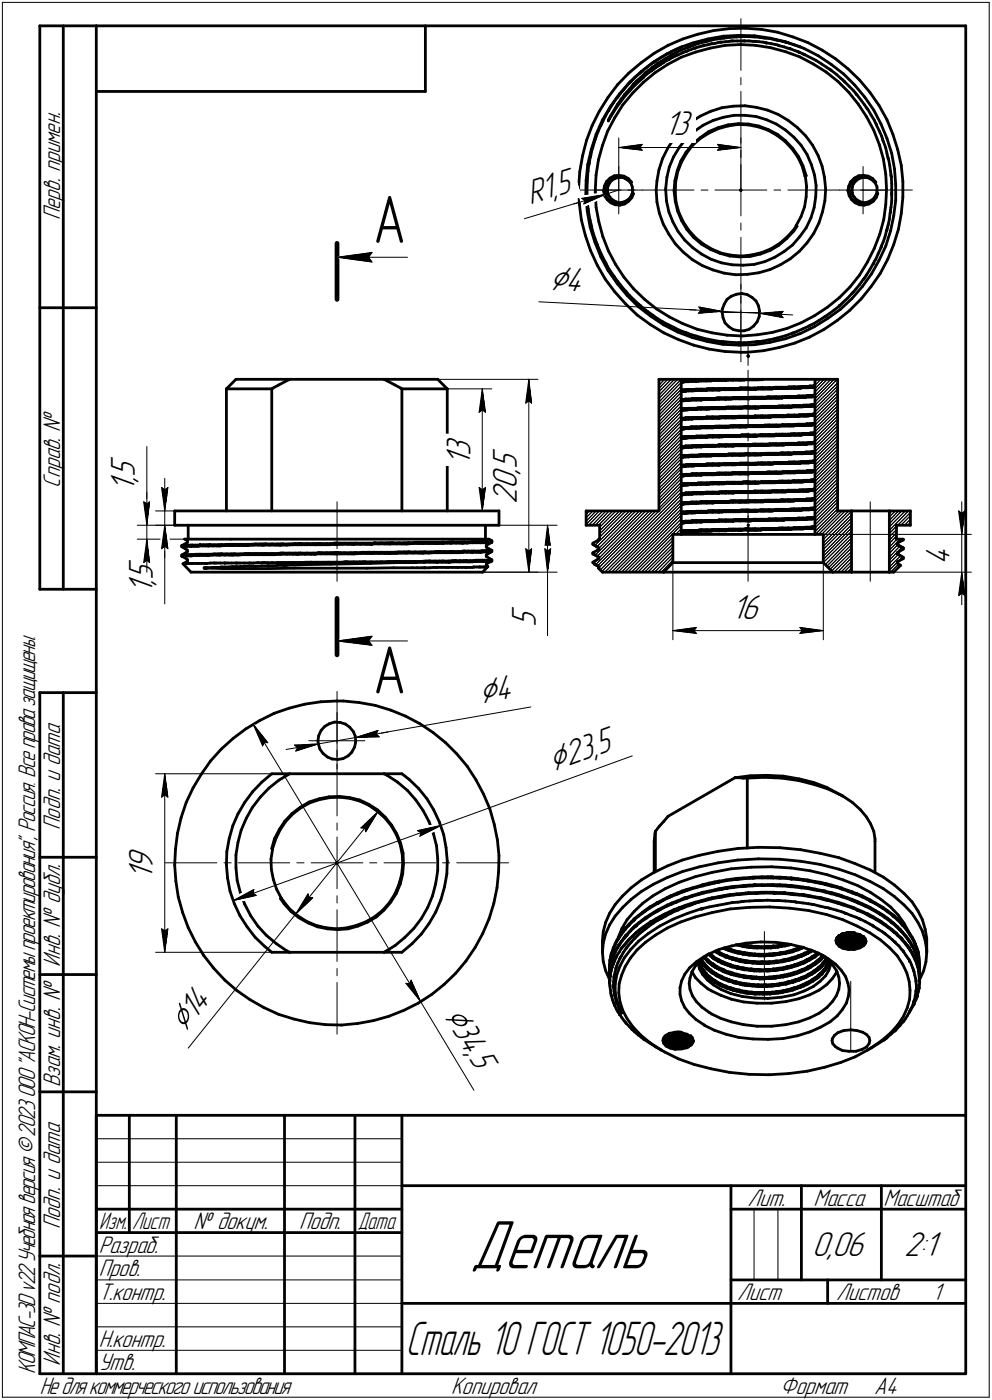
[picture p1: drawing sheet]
<svg xmlns="http://www.w3.org/2000/svg" width="211mm" height="298mm" viewBox="0 0 211 298" stroke-linecap="round" stroke-linejoin="round" font-family="sans-serif">
<defs><g id="words">
<text font-size="15.6" x="100" y="270.1">Деталь</text>
<g font-size="14.6">
<text x="79.4" y="51.7">А</text>
<text x="79.4" y="147.6">А</text>
</g>
<text font-size="10.7" x="86.3" y="288.5">Сталь 10 ГОСТ 1050-2013</text>
<g font-size="8.5">
<text x="116.8" y="61.8" transform="rotate(3 116.8 61.8)">Ç4</text>
<text x="102.2" y="149.8" transform="rotate(-10 102.2 149.8)">Ç4</text>
<text x="117.7" y="164.4" transform="rotate(-20 117.7 164.4)">Ç23,</text>
<text x="39.3" y="220" transform="rotate(-51 39.3 220)">Ç14</text>
<text x="94.3" y="216.3" transform="rotate(59 94.3 216.3)">Ç34,</text>
</g>
<g font-size="7.8">
<text x="141.3" y="28.8">13</text>
<text x="118.9" y="41.7" transform="rotate(-17 118.9 41.7)">5</text>
<text x="112.8" y="43.6" transform="rotate(-17 112.8 43.6)">R1,</text>
<text x="28.7" y="101.6" transform="rotate(-90 28.7 101.6)">5</text>
<text x="100.1" y="99.2" transform="rotate(-90 100.1 99.2)">1</text>
<text x="100.1" y="97.1" transform="rotate(-90 100.1 97.1)">3</text>
<text x="110" y="101" transform="rotate(-90 110 101)">,</text>
<text x="110" y="99.9" transform="rotate(-90 110 99.9)">5</text>
<text x="28.7" y="104.8" transform="rotate(-90 28.7 104.8)">1</text>
<text x="28.7" y="102.7" transform="rotate(-90 28.7 102.7)">,</text>
<text x="110" y="107.3" transform="rotate(-90 110 107.3)">2</text>
<text x="110" y="104.1" transform="rotate(-90 110 104.1)">0</text>
<text x="32.5" y="124.5" transform="rotate(-90 32.5 124.5)">,</text>
<text x="32.5" y="123.4" transform="rotate(-90 32.5 123.4)">5</text>
<text x="202.1" y="120.3" transform="rotate(-90 202.1 120.3)">4</text>
<text x="32.5" y="126.6" transform="rotate(-90 32.5 126.6)">1</text>
<text x="155.6" y="131.7">16</text>
<text x="114" y="133.4" transform="rotate(-90 114 133.4)">5</text>
<text x="127.5" y="160.8" transform="rotate(-20 127.5 160.8)">5</text>
<text x="32.5" y="185.2" transform="rotate(-90 32.5 185.2)">9</text>
<text x="32.5" y="187.3" transform="rotate(-90 32.5 187.3)">1</text>
<text x="99.7" y="225.2" transform="rotate(59 99.7 225.2)">5</text>
<text x="172.8" y="267.5">0,06</text>
<text x="192.4" y="267.5">2:1</text>
</g>
<g font-size="5.4">
<text x="12.8" y="46.9" transform="rotate(-90 12.8 46.9)">Перв. примен.</text>
<text x="12.8" y="103.8" transform="rotate(-90 12.8 103.8)">Справ. !</text>
<text x="12.8" y="176.7" transform="rotate(-90 12.8 176.7)">Подп. и дата</text>
<text x="12.8" y="205.8" transform="rotate(-90 12.8 205.8)">Инв. ! дубл.</text>
<text x="12.8" y="231.6" transform="rotate(-90 12.8 231.6)">Взам. инв. !</text>
<text x="159.1" y="256.8">Лит.</text>
<text x="173.1" y="256.8">Масса</text>
<text x="188" y="256.8">Масштаб</text>
<text x="12.8" y="261.7" transform="rotate(-90 12.8 261.7)">Подп. и дата</text>
<text x="41.2" y="261.8">! докум.</text>
<text x="63.6" y="261.8">Подп.</text>
<text x="21" y="266.8">Разраб.</text>
<text x="21" y="271.8">Пров.</text>
<text x="21" y="276.8">Т.контр.</text>
<text x="156.9" y="276.8">Лист</text>
<text x="177.9" y="276.8">Листов</text>
<text x="198.4" y="276.8">1</text>
<text x="21" y="286.8">Н.контр.</text>
<text x="7.5" y="292.5" transform="rotate(-90 7.5 292.5)">КОМПАС-3Dv22Учебнаяверсия©2023ООО&quot;АСКОН-Системыпроектирования&quot;, Россия. Всеправазащищены.</text>
<text x="12.8" y="290.8" transform="rotate(-90 12.8 290.8)">Инв. ! подл.</text>
<text x="21" y="291.8">Утв.</text>
<text x="8.5" y="296.7">Недлякоммерческогоиспользования</text>
<text x="96" y="296.8">Копировал</text>
<text x="166" y="296.8">Формат</text>
<text x="186" y="296.8">A4</text>
</g>
<g font-size="5.3">
<text x="21.1" y="261.8">Изм.</text>
<text x="28.1" y="261.8">Лист</text>
<text x="76.1" y="261.8">Дата</text>
</g>
</g></defs>
<g fill="none" stroke="#000" stroke-width=".59">
<path d="M8.5 5.5v120zM8.5 5.5h12zM13.5 5.5v120zM20.5 5.5v287zM20.5 5.5h185zM20.5 19.5h70zM90.5 5.5v14zM131.4 18l-2 2.7zM131.8 20l-1.9 2.7zM132 19.9l-.3 .5zM132.8 19l-.8 .9zM133.6 18l-.8 1z"/>
<path d="M133.7 17.9l-.1 .1zM133.7 17.9l.2-.2zM133.8 15.6l-2.4 2.4zM133.8 15.6l2.6-2.2zM133.9 19l-.6 .7zM134 17.4l2.5-2.2zM134 17.4l-2.2 2.6zM134.4 17.3l-.5 .4zM134.6 19.8l-2.1 2.6zM134.7 18l-.8 1zM134.7 18l.1-.1zM134.8 17.9h.1z"/>
<path d="M134.9 17.9l.1-.2zM135.1 16.4l-.7 .9zM135.1 16.4l1-.8zM135.2 18l1.7-1.5zM135.2 18l-2.2 2.4zM135.4 17.3l-.4 .4zM135.4 17.3l.8-.7zM136.1 15.6l.1-.1zM136.2 15.5l.3-.3zM136.2 16.6l1-.9zM136.4 13.4l2.8-2.1zM136.5 15.2l2.6-2z"/>
<path d="M136.5 15.2l.4-.3zM136.9 17.5l-2.3 2.3zM136.9 17.5l2.5-2zM136.9 16.4l1.1-.9zM136.9 16.4h.1M136.9 14.9l.9-.8zM137.2 15.6v.1zM137.2 15.6l.1-.1zM137.3 15.5l.3-.2zM137.6 15.3l.4-.3zM137.8 14.1l1.1-.7zM138 15.5l.7-.4z"/>
<path d="M138 15l.9-.7zM138.9 13.4h.1M138.9 14.3l.9-.7zM138.9 14.8l.2-.1zM138.9 14.8l-.2 .3zM138.9 13.4l.1-.1zM139 13.3l.3-.2zM139.1 13.2l2.9-1.8zM139.2 11.3l3-1.6zM139.2 14.6l.3-.2zM139.2 14.6l-.1 .1zM139.3 13.1l.5-.3z"/>
<path d="M139.4 15.5l2.7-1.8zM139.5 14.4l.5-.3zM139.8 12.8l.9-.6zM139.8 13.6l.1-.1zM139.9 13.5h.1zM140 13.5l.2-.1zM140 14.1l.3-.2zM140.2 13.4l.5-.4zM140.5 13.8h.1M140.4 13.8l-.1 .1zM140.5 13.7l.6-.3zM140.5 13.7v.1z"/>
<path d="M140.7 12.2l1.2-.7zM140.7 13l.9-.6zM141.1 13.4l.6-.4zM141.6 12.4l1.2-.6zM141.7 13l.4-.2zM141.9 11.5l.2-.1zM142 11.4l3-1.4zM142.1 13.7l2.8-1.5zM142.1 12.8l.1-.1zM142.1 11.4l.2-.1zM142.2 9.7l3.1-1.4zM142.3 12.7h.1"/>
<path d="M142.3 12.7l.7-.4zM142.3 11.3l.5-.3zM142.8 11l1-.5zM142.8 11.8l.1-.1zM142.9 11.7l.2-.1zM143 12.3l.7-.4zM143.1 11.6l.2-.1zM143.3 11.5l.5-.3zM143.7 11.9l.3-.1zM143.8 10.5l1.2-.5zM143.8 11.2l1.1-.5zM144 11.8l.2-.1z"/>
<path d="M144.3 11.7h.1M144.3 11.7l.9-.4zM144.9 12.2l3.1-1.1zM144.9 10.7l1.5-.6zM145 10l2.4-.9zM145.2 11.3l.6-.3zM145.3 8.3l3.2-1zM145.8 11l.3-.1zM146.1 10.9l.2-.1zM146.3 10.8h.1zM146.4 10.8l.6-.2zM146.4 10.1h.1"/>
<path d="M146.5 10.1l.1-.1zM146.6 10l.3-.1zM146.9 9.9l.6-.2zM147 10.6l.6-.3zM147.4 9.1l3.2-.8zM147.5 9.7l1.2-.5zM147.6 10.3l.2-.1zM147.8 10.2h.2zM148 11.1l3.1-.9zM148 10.2h.1zM148.1 10.2l.6-.2zM148.5 7.3l3.3-.8z"/>
<path d="M148.7 10l.6-.2zM148.7 9.2l1.4-.3zM149.3 9.8l.3-.1zM149.7 9.7h.1M149.8 9.7h.1M149.8 9.7h.1zM149.9 9.7l.6-.1zM150.1 8.9l.1-.1zM150.2 8.8h.2zM150.4 8.8l.3-.1zM150.5 9.6l.5-.2zM150.6 8.3l3.3-.6z"/>
<path d="M150.7 8.7l.6-.1zM151 9.4l.4-.1zM151.1 10.2l3.2-.5zM151.3 8.6l1.3-.3zM151.4 9.3h.2zM151.6 9.3h.1M151.6 9.3l.5-.1zM151.8 6.5l3.4-.4zM152.1 9.2l.7-.1zM152.6 8.3l1.5-.2zM152.8 9.1l.4-.1zM153.2 9h.1z"/>
<path d="M153.4 9h.1M153.5 9h.1M153.5 9l.9-.1zM153.9 7.7l3.3-.2zM154.1 8.1l.1-.1zM154.2 8h.1M154.3 8h.3zM154.3 9.7l3.3-.2zM154.4 8.9l.8-.1zM154.6 8h.7zM155.2 6.1l3.5-.1zM155.2 8.8l.4-.1z"/>
<path d="M155.3 8l1.3-.1zM155.6 8.7h.3zM156 8.7h.1M156 8.7h.9zM156.6 7.9l1.5-.1zM156.9 8.7h.8zM157.2 7.5l3.3 .1zM157.6 9.5l3.2 .2zM157.7 8.7h.4zM158.1 8.7h.2zM158.1 7.8h.1M158.2 7.8h.1z"/>
<path d="M158.4 8.7h.1M158.3 7.8h.4zM158.5 8.7h.1M158.5 8.7h.8zM158.7 6l3.4 .3zM158.7 7.8h.6zM159.3 7.8l1.2 .1zM159.3 8.7l.9 .1zM160.2 8.8h.3zM160.5 7.6l3.4 .5zM160.5 8.8h.2zM160.5 7.9l1.2 .1z"/>
<path d="M160.7 8.8h.2zM160.8 9.7l3.2 .5zM160.9 8.8l.6 .1zM161.5 8.9l.9 .1zM161.7 8h.1M161.8 8h.1M161.9 8h.3zM162.1 6.3l3.3 .6zM162.2 8l.5 .1zM162.4 9l.4 .1zM162.7 8.1l1.1 .1zM162.8 9.1h.2z"/>
<path d="M163.1 9.1h.1M163.2 9.1h.1M163.2 9.1l1 .2zM163.8 8.2l1 .3zM163.9 8.1l3.2 .8zM164 10.2l3.1 .8zM164.2 9.3l.8 .2zM164.8 8.5h.1M164.9 8.5h.1M165 9.5l.4 .1zM165 8.5l.3 .1zM165.3 8.6h.4z"/>
<path d="M165.4 6.9l3.3 1zM165.4 9.6l.2 .1zM165.7 9.7h.1M165.7 9.7h.1zM165.7 8.6l.8 .2zM165.8 9.7l1.1 .3zM166.5 8.8l.6 .2zM166.9 10l.7 .2zM167.1 11l3.1 1.1zM167.1 8.9l3.2 1.1zM167.1 9h.1M167.2 9l.1 .1z"/>
<path d="M167.3 9.1h.3zM167.6 10.2l.4 .1zM167.6 9.1l.4 .1zM168 10.3l.1 .1zM168 9.2l.8 .3zM168.2 10.4h.1M168.2 10.4l.9 .4zM168.7 7.9l3.2 1.2zM168.8 9.5l1.5 .5zM169.1 10.8l.5 .1zM169.6 10.9l.2 .1zM169.8 11l.1 .1z"/>
<path d="M170 11.1h.1M170 11.1l.1 .1zM170.2 11.2h.1M170.2 12.1l2.9 1.5zM170.2 11.2l.6 .2zM170.3 10l.8 .3zM170.8 11.4l.2 .2zM171 11.6h.2zM171.1 10.3l3 1.6zM171.2 11.6l.1 .1zM171.3 11.7l2.4 1.2zM171.9 9.1l3 1.6z"/>
<path d="M173.1 13.6l2.7 1.7zM173.7 12.9l1.1 .7zM174.1 11.9l2.8 1.8zM174.8 13.6l1.1 .7zM174.9 10.7l2.9 1.8zM175.8 15.3l2.5 2.1zM175.9 14.3l.5 .3zM176.4 14.6l.2 .2zM176.6 14.8l.2 .1zM176.8 14.9l.1 .1zM176.9 13.7l2.6 2zM176.9 15l1.1 .8z"/>
<path d="M177.8 12.5l2.6 2.1zM178 15.8l.9 .9zM178.3 17.4l2.3 2.2zM178.9 16.7l.4 .3zM179.3 17l.3 .3zM179.5 15.7l2.4 2.4zM179.6 17.3l.1 .1zM179.7 17.4h.1M179.7 17.4l1.1 1.1zM180.4 14.6l2.5 2.4zM180.6 19.6l2 2.6zM180.8 18.5l.8 .8z"/>
<path d="M181.6 19.3l.4 .5zM181.9 18.1l2.1 2.6zM182 19.8l.2 .3zM182.9 17l2.2 2.6zM185.1 19.6l1.9 2.8zM205.5 5.5v287zM123.4 36.6l-.3 3.4zM124 33.2l-.6 3.4zM124.7 38.4l-.1 3.3zM124.8 29.9l-.8 3.3zM125.1 35.1l-.4 3.3zM125.1 37.2l-.2 3.3z"/>
<path d="M125.1 37v.2zM125.1 37h.1M125.1 36.7v.2zM125.1 36.5v.2zM125.1 35.9v.6zM125.4 34.8l-.3 1.1zM125.6 33.5l-.2 1.3zM125.6 33.5v-.1zM125.6 33.3v.1zM125.7 33l-.1 .3zM125.8 31.8l-.7 3.3zM125.8 32.4l-.1 .6z"/>
<path d="M126 26.8l-1.2 3.1zM126.2 31.3l-.4 1.1zM126.5 30.1l-.3 1.2zM126.5 30.1h.1M126.6 29.9l-.1 .2zM126.7 29.6l-.1 .3zM126.8 37.3l-.1 3.2zM126.8 28.6l-1 3.2zM126.8 29.1l-.1 .5zM127.3 28l-.5 1.1zM127.3 34l-.5 3.3zM127.5 23.7l-1.5 3.1z"/>
<path d="M127.8 26.8l-.5 1.2zM127.8 26.8h.1M128 26.4l-.2 .3zM128.2 31l-.9 3zM128.2 25.6l-1.4 3zM128.3 25.8l-.3 .6zM128.6 39.6l-.2 1zM128.7 39.9v1zM128.8 24.8l-.5 1zM129 38.7l-.4 .9zM129.1 38.9l-.4 1zM129.3 27.9l-1.1 3.1z"/>
<path d="M129.3 39.9v.4zM129.4 20.7l-1.9 3zM129.4 23.7l-.6 1.1zM129.4 23.7l.1-.1zM129.5 25.7h.1M129.5 25.6v-.1zM129.5 23.6v-.1zM129.5 39.5l-.2 .4zM129.6 25.4l-.1 .3zM129.6 25.2l-.1 .3zM129.6 23.3l-.1 .2zM129.6 39.1l-.1 .4z"/>
<path d="M129.8 37.9l.9-.5zM129.8 37.9l-.8 .8zM129.8 38.2l.8-.5zM129.8 38.2l-.7 .7zM129.9 22.7l-1.7 2.9zM129.9 24.7l-.3 .5zM130 22.8l-.4 .5zM130 24.5l-.1 .2zM130 38.5l.8-.5zM130 38.5l-.4 .6zM130.6 21.8l-.6 1zM130.6 37.7l1.1-.2z"/>
<path d="M130.7 37.4l1-.1zM130.8 25.1l-1.5 2.8zM130.8 38l.9-.2zM131.1 23l-1.5 2.4zM131.3 20.7l-.7 1.1zM131.3 20.7h.1M131.3 22.4l-1.3 2.1zM131.3 22.4l.1-.1zM131.5 20.6l-.1 .1zM131.5 20.6l.2-.2zM131.5 22.1l-.1 .2zM131.7 37.5l.9 .2z"/>
<path d="M131.7 21.8l-.2 .3zM131.7 37.3l1.1 .2zM131.7 37.8h1zM132.2 21.1l-.5 .7zM132.5 22.4l-1.7 2.7zM132.6 37.7l.9 .5zM132.7 37.8l.7 .5zM132.8 20.4l-.6 .7zM132.8 20.4h.1M132.8 20.3v-.1zM132.8 37.5l.9 .5zM132.9 20.1l-.1 .1z"/>
<path d="M132.9 20.1l.4-.4zM133 20.4l-1.9 2.6zM133.4 38.3l.8 .6zM133.5 38.2l.7 .7zM133.7 38l.7 .8zM134.2 38.9l.2-.1zM134.2 38.9l.3 .9zM134.5 39.8l.1 1zM139.8 38.5l-.2 2zM140.2 36.2l-.4 2.3zM141 33.8l-.8 2.4zM141.9 37.8l-.3 2.3z"/>
<path d="M142.1 31.6l-1.1 2.2zM142.4 35.6l-.5 2.2zM143.3 33.4l-.9 2.2zM143.4 29.5l-1.3 2.1zM143.6 38.5l-.2 2.1zM143.8 38.8l-.1 2.2zM144.1 36.3l-.5 2.2zM144.2 36.7l-.4 2.1zM144.5 31.4l-1.2 2zM144.9 34.3l-.8 2zM144.9 34.6l-.7 2.1zM145 27.7l1.9-1.6z"/>
<path d="M145 27.7l-1.6 1.8zM146 29.5l1.7-1.5zM146 29.5l-1.5 1.9zM146 32.4l-1.1 1.9zM146 32.7l-1.1 1.9zM146.9 26.1l2.1-1.4zM147.3 30.7l1.7-1.4zM147.3 30.7l-1.3 1.7zM147.3 31l1.6-1.5zM147.3 31l-1.3 1.7zM147.7 28l1.9-1.3zM148.9 29.5l1.9-1.1z"/>
<path d="M149 24.7l2.2-1zM149 29.3l1.8-1.3zM149.6 26.7l2.1-1zM150.8 28l2-.8zM150.8 28.4l1.9-1zM151.2 23.7l2.4-.8zM151.7 25.7l2.2-.7zM152.7 27.4l2.2-.6zM152.8 27.2l2.1-.6zM153.6 22.9l2.4-.3zM153.9 25l2.3-.4zM154.9 26.8l2.1-.3z"/>
<path d="M154.9 26.6l2.2-.3zM156 22.6l2.5-.1zM156.2 24.6h2.3zM157 26.5l2.2 .1zM157.1 26.3l2.2 .1zM158.5 24.6l2.4 .2zM158.5 22.5l2.5 .4zM159.2 26.6l2.1 .4zM159.3 26.4l2.2 .4zM160.9 24.8l2.2 .7zM161 22.9l2.3 .6zM161.3 27l2 .7z"/>
<path d="M161.5 26.8l2 .8zM163.1 25.5l2.1 .9zM163.3 23.5l2.3 .9zM163.3 27.7l2 1.1zM163.5 27.6l1.9 1zM165.2 26.4l1.9 1.3zM165.3 28.8l1.7 1.3zM165.4 28.6l1.7 1.4zM165.6 24.4l2.1 1.3zM167 30.1l1.5 1.6zM167.1 27.7l1.8 1.5zM167.1 30l1.6 1.6z"/>
<path d="M167.7 25.7l2 1.5zM168.5 31.7l1.3 1.7zM168.7 31.6l1.2 1.8zM168.9 29.2l1.5 1.7zM169.7 27.2l1.7 1.8zM169.8 33.4l.9 2zM169.9 33.4l1 1.9zM170.4 30.9l1.3 2zM170.7 35.4l.6 2.1zM170.9 35.3l.6 2.1zM171.3 37.5l.2-.1zM171.3 37.5l.1 .1z"/>
<path d="M171.4 37.6l.2 2.1zM171.4 29l1.5 1.9zM171.6 39.7l-.1 2.2zM171.7 32.9l.9 2.2zM172.6 35.1l.7 2.2zM172.9 30.9l1.2 2.2zM173.3 37.3l.4 2.2zM173.7 39.5l-.1 2.4zM174.1 33.1l.8 2.3zM174.9 35.4l.5 2.4zM175.4 37.8l.3 2.5zM180.6 39.6l-.2 1z"/>
<path d="M180.7 39.9v1zM181 38.7l-.4 .9zM181.1 38.9l-.4 1zM181.4 39.9l-.1 .4zM181.4 39.5v.4zM181.6 39.1l-.2 .4zM181.8 37.9l.9-.5zM181.8 37.9l-.8 .8zM181.8 38.2l.8-.5zM181.8 38.2l-.7 .7zM182.1 38.5l.7-.5zM182.1 38.5l-.5 .6z"/>
<path d="M182.2 20.1l.1 .1zM182.3 20.2h.1zM182.4 20.2l.8 1.1zM182.6 22.2l1.8 2.7zM182.6 37.7l1-.2zM182.7 37.4l1-.1zM182.8 38l.9-.2zM183.2 21.3l.8 1.1zM183.6 37.5l1.1 .2zM183.7 37.3l1 .2zM183.7 37.8h1zM184 20.7l1.9 2.8z"/>
<path d="M184 22.4l.3 .5zM184.3 22.9l.2 .2zM184.4 24.9l1.5 2.9zM184.5 23.1l.1 .1zM184.6 23.2l.1 .1zM184.7 23.3l.6 1.2zM184.7 37.7l.8 .5zM184.7 37.8l.8 .5zM184.7 37.5l1 .5zM185.3 24.5l.7 1.1zM185.5 38.2l.7 .7zM185.5 38.3l.7 .6z"/>
<path d="M185.7 38l.7 .8zM185.9 27.8l1.2 3zM185.9 23.5l1.6 2.9zM186 25.6l.3 .6zM186.2 38.9l.2-.1zM186.2 38.9l.4 .9zM186.3 26.2l.1 .2zM186.4 26.4l.1 .2zM186.5 26.7l.6 1.2zM186.5 26.7h.1M186.6 39.8v1zM187 22.4l1.7 3.1z"/>
<path d="M187.1 30.8l.9 3.1zM187.1 27.9l.5 1.1zM187.5 26.4l1.2 3.1zM187.6 29l.2 .6zM187.8 29.6l.1 .4zM187.9 30l.1 .1zM188 33.9l.5 3.2zM188 30.1l.5 1.4zM188.5 37.1l.1 3.2zM188.5 31.5l.2 1.2zM188.7 25.5l1.3 3.1zM188.7 29.5l1 3.2z"/>
<path d="M188.7 32.7l.2 .7zM188.9 33.4l.1 .2zM189 33.8l.1 .1zM189 33.6v.2zM189.1 33.9l.2 1.3zM189.3 35.2l.2 1.3zM189.5 36.5l.1 .6zM189.6 37.4l.1 .2zM189.6 37.1v.3zM189.7 37.7v1.3zM189.7 37.7h.1M189.7 32.7l.6 3.3z"/>
<path d="M189.7 39v1.3zM190 28.6l1 3.2zM190.3 36l.3 3.3zM190.6 39.3v3.4zM191 31.8l.8 3.4zM191.8 35.2l.3 3.4zM192.1 38.6v3.4zM123.1 40l.2 3.4zM123.3 43.4l.4 3.4zM123.7 46.8l.8 3.3zM124.5 50.1l1.1 3.2zM124.6 41.7l.4 3.3z"/>
<path d="M124.9 40.5l.2 3.4zM125 45l.6 3.3zM125.1 43.9v.5zM125.1 44.4h.1M125.1 44.5v.2zM125.1 44.7l.1 .3zM125.2 45l.1 .6zM125.3 45.6l.3 1.3zM125.6 48.3l1 3.3zM125.6 46.9l.3 1.4zM125.6 53.3l1.5 3.2zM125.9 48.3h.1"/>
<path d="M125.9 48.3v.2zM125.9 48.5l.1 .4zM126 48.9l.2 .5zM126.2 49.4l.4 1.3zM126.6 51.6l1.2 3.1zM126.6 50.7l.5 1.4zM126.7 40.9l.1 3.2zM126.7 40.5v.4zM126.8 44.1l.6 3.1zM127.1 56.5l1.7 2.9zM127.1 52.1l.1 .1zM127.2 52.2l.1 .4z"/>
<path d="M127.3 52.6l.2 .6zM127.4 47.2l.9 3.2zM127.5 53.2l.5 1.1zM127.8 54.7l1.6 2.9zM128 54.3l.7 1.3zM128.3 50.4l1.2 3zM128.4 40.6l.2 1.1zM128.6 41.7l.6 .8zM128.7 55.6l.1 .2zM128.7 40.9l.2 .9zM128.8 59.4l2 2.7zM128.8 55.8l.1 .2z"/>
<path d="M128.9 56l.3 .6zM128.9 41.8l.6 .9zM129.2 56.6l.7 1.1zM129.2 42.5l.8 .7zM129.3 40.3v.4zM129.3 40.7v.2zM129.3 40.9v.2zM129.3 41.1l.1 .2zM129.4 57.6l1.9 2.8zM129.4 41.3l.1 .4zM129.5 53.4l1.5 2.9zM129.5 41.7l.3 .3z"/>
<path d="M129.5 42.7l.9 .5zM129.8 42l.2 .3zM129.9 57.7l.8 1.2zM130 43.2l.9 .4zM130 42.3l.2 .2zM130.2 42.5l.2 .1zM130.4 43.2l.9 .3zM130.4 42.6l.7 .4zM130.7 58.9h.1M130.7 59l.1 .1zM130.8 59.1l.2 .3zM130.9 43.6l1 .1z"/>
<path d="M131 56.3l1.8 2.7zM131 59.4l.4 .5zM131.1 43l.9 .2zM131.3 43.5l1-.1zM131.4 59.9l.8 1zM131.9 43.7l1-.3zM132 43.2l.9-.3zM132.3 43.4l1-.4zM132.8 59l2 2.5zM132.9 43.4l.9-.6zM132.9 42.9l.9-.5zM133.3 43l.7-.7z"/>
<path d="M134.4 41.7l-.6 .7zM134.5 42.1l-.7 .7zM134.5 41.5l-.5 .8zM134.5 41.1l.3 .1zM134.5 41.1v.4zM134.5 41.1l-.1 .6zM134.6 40.8l-.1 .3zM134.8 41.2l-.3 .9zM139.6 40.5l.2 2.5zM139.8 43l.5 2.4zM140.3 45.4l.8 2.4zM141.1 47.8l1.2 2.1z"/>
<path d="M141.6 40.5l.2 2.3zM141.6 40.1v.4zM141.8 42.8l.5 2.3zM142.3 45.1l.9 2.1zM142.3 49.9l1.4 2zM143.2 47.2l1.1 2.1zM143.4 40.6l.3 2.2zM143.7 51.9l1.7 1.8zM143.7 42.8l.5 2.2zM143.7 41l.1 2.1zM143.8 43.1l.6 2.1zM144.2 45l.8 2z"/>
<path d="M144.3 49.3l1.4 1.8zM144.4 45.2l1 2zM145 47l1.1 1.9zM145.4 53.7l1.9 1.6zM145.4 47.2l1.2 1.8zM145.7 51.1l1.7 1.6zM146.1 48.9l1.5 1.6zM146.6 49l1.4 1.6zM147.3 55.3l2.1 1.3zM147.4 52.7l1.9 1.4zM147.6 50.5l1.7 1.5zM148 50.6l1.7 1.4z"/>
<path d="M149.3 54.1l2 1.1zM149.3 52l1.8 1.1zM149.4 56.6l2.3 .9zM149.7 52l1.9 1.1zM151.1 53.1l2.1 .8zM151.3 55.2l2.2 .8zM151.6 53.1l2 .8zM151.7 57.5l2.4 .7zM153.2 53.9l2.1 .6zM153.5 56l2.3 .4zM153.6 53.9l2.1 .5zM154.1 58.2l2.4 .3z"/>
<path d="M155.3 54.5l2.1 .2zM155.7 54.4l2.2 .1zM155.8 56.4l2.4 .1zM156.5 58.5l2.5-.1zM157.4 54.7l2.2-.1zM157.6 40.5h.1M157.6 40.5v.1zM157.6 40.6h.1M157.9 54.5l2.1-.2zM158.2 56.5l2.2-.2zM159 58.4l2.5-.3zM159.6 54.6l2.2-.5z"/>
<path d="M160 54.3l2.1-.5zM160.4 56.3l2.3-.6zM161.5 58.1l2.3-.7zM161.8 54.1l2-.8zM162.1 53.8l2.1-.9zM162.7 55.7l2.1-.9zM163.8 57.4l2.2-1zM163.8 53.3l1.9-1.1zM164.2 52.9l1.8-1.2zM164.8 54.8l2-1.2zM165.7 52.2l1.7-1.4zM166 56.4l2.1-1.3z"/>
<path d="M166 51.7l1.6-1.4zM166.8 53.6l1.9-1.4zM168.1 55.1l2-1.6zM168.9 49.2l-1.5 1.6zM169.1 48.7l-1.5 1.6zM169.4 48l.2 .2zM169.4 48l-.3 .7zM169.6 48.2l-.7 1zM170.2 50.4l-1.5 1.8zM170.4 46.1l-1 1.9zM171.2 44l-.8 2.1zM171.5 48.5l-1.3 1.9z"/>
<path d="M171.5 41.9l-.3 2.1zM171.7 51.7l-1.6 1.8zM172.6 46.4l-1.1 2.1zM173.1 49.7l-1.4 2zM173.2 44.2l-.6 2.2zM173.6 41.9l-.4 2.3zM174.2 47.5l-1.1 2.2zM175 45.1l-.8 2.4zM175.5 42.8l-.5 2.3zM175.7 40.3l-.2 2.5zM180.4 40.6l.3 1.1zM180.7 41.7l.5 .8z"/>
<path d="M180.7 40.9l.2 .9zM180.9 41.8l.6 .9zM181.2 42.5l.7 .7zM181.3 40.3v.4zM181.3 40.7v.2zM181.3 40.9l.1 .2zM181.4 41.1v.2zM181.4 41.3l.1 .4zM181.5 41.7l.3 .3zM181.5 42.7l.9 .5zM181.8 42l.2 .3zM181.9 43.2l1 .4z"/>
<path d="M182 42.3l.2 .2zM182.2 42.5l.2 .1zM182.4 43.2l.9 .3zM182.4 42.6l.7 .4zM182.9 58.6l-2.1 2.5zM182.9 43.6l1 .1zM183.1 43l1 .2zM183.3 43.5l1-.1zM183.7 59.4l-.8 1.2zM183.7 59.4h.1M183.9 59.3l-.1 .1zM183.9 43.7l1-.3z"/>
<path d="M184.1 59l-.2 .3zM184.1 43.2l.8-.3zM184.3 43.4l1-.4zM184.4 58.5l-.3 .5zM184.6 55.8l-1.7 2.8zM184.9 43.4l.9-.6zM184.9 42.9l.9-.5zM185.1 57.4l-.7 1.1zM185.3 43l.7-.7zM185.4 58.3l-1.9 2.7zM185.8 56.2l-.7 1.2zM185.8 56.2v-.1z"/>
<path d="M185.8 56.1l.1-.1zM186 52.9l-1.4 2.9zM186 55.7l-.1 .3zM186.4 55.2l-.4 .5zM186.4 41.7l-.6 .7zM186.4 42.1l-.6 .7zM186.4 41.5l-.4 .8zM186.6 41.1l.2 .1zM186.6 41.1l-.2 .4zM186.6 40.8v.3zM186.6 41.1l-.2 .6zM186.8 41.2l-.4 .9z"/>
<path d="M186.9 54l-.5 1.2zM187 55.5l-1.6 2.8zM187.2 49.9l-1.2 3zM187.3 58.3l-2 2.7zM187.5 52.7l-.6 1.3zM187.5 52.7h.1M187.5 52.5v.2zM187.6 52.2l-.1 .3zM187.9 51.6l-.3 .6zM188 46.7l-.8 3.2zM188.3 50.5l-.4 1.1zM188.5 43.6l-.5 3.1z"/>
<path d="M188.5 52.4l-1.5 3.1zM188.6 40.3l-.1 3.3zM188.6 49.1l-.3 1.4zM188.6 49.1l.1-.1zM188.7 48.9v.1zM188.8 48.5l-.1 .4zM188.9 55.2l-1.6 3.1zM189 47.9l-.2 .6zM189.2 46.7l-.2 1.2zM189.4 45.3l-.2 1.4zM189.4 45.3l.1-.1zM189.5 49.2l-1 3.2z"/>
<path d="M189.5 45.2h.1M189.5 44.8v.3zM189.6 44.2l-.1 .6zM189.7 42.9l-.1 1.3zM189.7 41.5v1.4zM189.7 41.5h.1M189.7 41.2v.2zM189.7 41v.2zM189.7 40.3v.7zM190.2 52.1l-1.3 3.1zM190.2 46l-.7 3.2zM190.6 42.7l-.4 3.3z"/>
<path d="M191.2 48.8l-1 3.3zM191.8 45.5l-.6 3.3zM192.1 42l-.3 3.5zM8.5 65.5h12zM130.8 62.1l2.3 2.6zM131.3 60.4l2.1 2.5zM132.2 60.9l.9 1.1zM133.1 64.7l2.5 2.4zM133.1 62l.1 .1zM133.2 62.1h.1zM133.3 62.1l.1 .3zM133.4 62.9l2.4 2.4z"/>
<path d="M133.4 62.4l.5 .5zM133.9 62.9l.9 .9zM134.8 61.5l2.4 2.3zM134.8 63.8l1.1 1zM135.6 67.1l2.7 2zM135.8 65.3l2.6 2zM135.9 64.8l.2 .1zM136.1 64.9l.2 .2zM136.3 65.1l.4 .4zM136.7 65.5l1.1 .8zM137.2 63.8l2.5 2zM137.8 66.3l1.1 .8z"/>
<path d="M138.3 69.1l2.9 1.8zM138.4 67.3l2.8 1.9zM138.9 67.1h.1M138.9 67.2l.2 .1zM139.1 67.3l.3 .2zM139.4 67.5l.5 .3zM139.7 65.8l2.7 1.7zM139.9 67.8l1.1 .7zM141 68.5l1.2 .7zM141.2 70.9l3.2 1.4zM141.2 69.2l3 1.5zM142.2 69.2l.1 .1z"/>
<path d="M142.3 69.3h.1M142.4 67.5l2.9 1.4zM142.4 69.3l.3 .1zM142.7 69.4l.6 .3zM143.3 69.7l1.1 .6zM144.2 70.7l3.1 1.2zM144.4 72.3l3.2 1.2zM144.4 70.3l1.4 .5zM145.3 68.9l3 1.2zM145.8 70.8h.1M145.9 70.8l.1 .1zM146 70.9l.3 .1z"/>
<path d="M146.3 71l.6 .2zM146.9 71.2l1.2 .3zM147.3 71.9l3.2 .8zM147.6 73.5l3.3 .8zM148.1 71.5l1.4 .5zM148.3 70.1l3.2 .8zM149.5 72l.2 .1zM149.7 72.1h.3zM150 72.1l.6 .1zM150.5 72.7l3.3 .6zM150.6 72.2l1.3 .3zM150.9 74.3l3.4 .5z"/>
<path d="M151.5 70.9l3.2 .5zM151.9 72.5l1.4 .2zM153.3 72.7h.1M153.4 72.7h.1M153.5 72.7h.3zM153.7 66.5l.1 1.1zM153.7 65.9v.6zM153.8 73.3l3.4 .2zM153.8 72.7l.7 .1zM153.8 67.6l.5 1.1zM154.1 64.8l-.4 1.1zM154.3 74.8l3.3 .2z"/>
<path d="M154.3 68.7l.8 .9zM154.5 72.8l1.2 .1zM154.7 71.4l3.2 .1zM154.7 63.8l.9-.7zM154.7 63.8l-.6 1zM155.1 69.6l.9 .6zM155.6 63.1l1.1-.4zM155.7 72.9l1.4 .1zM156 70.2l1.2 .2zM156.7 62.7l1.1-.2zM157.1 73h.1M157.2 73.5l3.3-.1z"/>
<path d="M157.2 73h.2zM157.2 70.4h1.1zM157.4 73h.3zM157.6 75h1.4zM157.7 73h.6zM157.8 62.5l1.2 .2zM157.9 71.5l3.2-.2zM158.3 73l1.3-.1zM158.3 70.4l1.1-.3zM159 75l3.5-.3zM159 62.7l1 .6zM159.3 75.8h.1"/>
<path d="M159.2 75.8h.1M159.2 75.9h.1M159.3 75.9h.1M159.4 70.1l1-.7zM159.6 72.9l1.4-.2zM160 63.3l.9 .8zM160.5 73.4l3.3-.5zM160.9 64.1l.5 1zM161 72.7h.1M161.1 71.3l3.2-.5zM161.1 72.7h.2zM161.1 68.5l-.7 .9z"/>
<path d="M161.3 72.7h.3zM161.4 65.1l.2 1.2zM161.5 67.4l-.4 1.1zM161.6 72.7l.6-.1zM161.6 66.3l-.1 1.1zM162.2 72.6l1.3-.2zM162.5 74.7l3.3-.7zM163.5 72.4l1.3-.3zM163.8 72.9l3.3-.8zM164.3 70.8l3.2-.9zM164.8 72.1h.1zM164.9 72.1h.2z"/>
<path d="M165.1 72.1l.3-.1zM165.4 72l.6-.2zM165.8 74l3.3-.9zM166 71.8l1.2-.3zM167.1 72.1l3.2-1.1zM167.2 71.5l1.4-.5zM167.5 69.9l2.9-1.2zM168.6 71h.1M168.7 71l.1-.1zM168.8 70.9l.3-.1zM169.1 73.1l3.1-1.3zM169.1 70.8l.6-.3z"/>
<path d="M169.7 70.5l1.2-.5zM170.3 71l2.9-1.4zM170.4 68.7l2.9-1.5zM170.9 70l1.2-.6zM172.1 69.4h.1M172.2 71.8l3.1-1.6zM172.2 69.4l.1-.1zM172.3 69.3l.3-.1zM172.6 69.2l.5-.3zM173.1 68.9l1.1-.7zM173.2 69.6l2.9-1.8zM173.3 67.2l2.7-1.8z"/>
<path d="M174.2 68.2l1.2-.7zM175.3 70.2l2.8-2zM175.4 67.5h.1M175.5 67.5l.2-.1zM175.7 67.4l.2-.3zM175.9 67.1l.5-.3zM176 65.4l2.6-2zM176.1 67.8l2.7-1.9zM176.4 66.8l1.1-.8zM177.5 66l1.1-.8zM178.1 68.2l2.7-2.1zM178.6 65.2h.1"/>
<path d="M178.6 65.1l.1-.1zM178.8 65.9l2.5-2.3zM179 64.8l-.3 .2zM179 64.8l.4-.5zM179.4 64.3l.9-.8zM180.8 66.1l2.4-2.4zM180.8 61.1l-2.2 2.3zM181.3 62.5l-1 1zM181.4 62.4l-.1 .1zM181.4 62.4v-.1zM181.7 62.1l-.3 .2zM182.1 61.6l-.4 .5z"/>
<path d="M182.9 60.6l-.8 1zM183.5 61l-2.2 2.6zM185.3 61l-2.1 2.7zM48.2 82.8v26zM48.2 82.8l2-2zM48.2 82.8h9.6zM50.2 80.8h11.4zM57.8 82.8v26zM57.8 82.8l.3-.2zM58.1 82.6l1.3-.6zM59.4 82l1.2-.7zM60.6 81.3l1-.5z"/>
<path d="M61.6 80.8h20.1zM81.7 80.8h11.4zM81.7 80.8l1 .5zM82.7 81.3l1.3 .7zM84 82l1.3 .6zM85.3 82.6l.2 .2zM85.5 82.8h9.7zM85.5 82.8v26zM93.1 80.8l2.1 2zM95.2 82.8v26zM140.2 80.8h4.7zM140.2 80.8v28z"/>
<path d="M144.9 91.4v1.7zM144.9 83.1h.3zM144.9 97.4h.3zM144.9 85.3h.3zM144.9 93.4h.3zM144.9 89.2h.3zM144.9 95.2h.3zM144.9 95.4h.3zM144.9 91.1h.3zM144.9 81.4h.3zM144.9 97.4v1.7zM144.9 99.1h.3z"/>
<path d="M144.9 81.1h.3zM144.9 87.4h.3zM144.9 87.4v1.8zM144.9 99.4v1.7zM144.9 83.4v1.8zM144.9 85.2h.3zM144.9 87.1h.3zM144.9 89.4v1.7zM144.9 93.1h.3zM144.9 91.4h.3zM144.9 93.4v1.8zM144.9 97.1h.3z"/>
<path d="M144.9 83.4h.3zM144.9 81.4v1.7zM144.9 80.8v.3zM144.9 99.4h.3zM144.9 89.4h.3zM144.9 85.3v1.8zM144.9 95.4v1.7zM144.9 95.2l.2-.1zM144.9 83.1h.2zM144.9 85.2l.2-.1zM144.9 91.1h.2zM144.9 87.1h.2z"/>
<path d="M144.9 81.1h.2zM144.9 89.2l.2-.1zM144.9 80.8h6.7zM144.9 93.1h.2zM144.9 99.1h.2zM144.9 97.1h.2zM145.1 95.1h.1M145.1 83.1h.1M145.1 85.1h.1M145.1 91.1h.1M145.1 87.1l.1-.1zM145.1 81.1h.1"/>
<path d="M145.1 89.1h.1M145.1 93.1h.1M145.1 93h.1M145.1 99.1h.1M145.1 97.1h.1M145.2 97.1v.3zM145.2 89.2v.2zM145.2 87.1v.3zM145.2 91.1v.3zM145.2 95.2v.2zM145.2 93.1v.3zM145.2 81.1v.3z"/>
<path d="M145.2 85.2v.1zM145.2 99.1v.3zM145.2 83.1v.3zM145.2 95.1h.2zM145.2 83.1h.2zM145.2 85.1h.2zM145.2 91.1h.2zM145.2 87h.2zM145.2 81.1l.2-.1zM145.2 89.1h.2zM145.2 93h.2zM145.2 99.1h.2z"/>
<path d="M145.2 97.1l.2-.1zM145.3 97.4h.1M145.3 87.1h.1M145.3 91.1h.1M145.3 97.1h.1M145.3 89.3h.1M145.2 89.3h.1M145.3 87.4h.1M145.2 83.4l.1-.1zM145.3 81.4h.1M145.3 89.1h.1M145.2 89.1h.1"/>
<path d="M145.3 93.4h.1M145.3 83.1h.1M145.3 93.1h.1M145.3 81.1h.1M145.3 91.4h.1M145.3 95.1h.1M145.2 95.1h.1M145.3 85.1h.1M145.2 85.1h.1M145.3 99.1h.1M145.3 95.3h.1M145.2 95.3h.1"/>
<path d="M145.3 85.3h.1M145.4 97.4h.1M145.4 87.1h.1M145.4 91.1h.1M145.4 97.1h.1M145.4 89.3h.1M145.4 87.4h.1M145.4 83.3h.1M145.4 81.4h.1M145.4 89.1h.1M145.3 93.4l.1-.1zM145.4 83.1h.1"/>
<path d="M145.4 81.1h.1M145.4 91.4h.1M145.4 95.1h.1M145.4 85.1h.1M145.4 99.3h.1M145.3 99.3l-.1 .1zM145.4 99.1h.1M145.4 95.3h.1M145.4 85.3h.1M145.4 91h.1M145.4 87h.1M145.4 81h.1"/>
<path d="M145.4 93h.1M145.4 97h.1M145.5 91.1h.1M145.5 97.1h.1M145.5 89.3h.1M145.5 83.3h.1M145.5 81.4h.1M145.5 89.1h.1M145.5 93.3h.1M145.5 83.1h.1M145.5 93h.1M145.4 93l-.1 .1z"/>
<path d="M145.5 81.1h.1M145.5 91.4h.1M145.5 95.1h.1M145.5 85.1h.1M145.5 99.3h.1M145.5 99.1h.1M145.5 95.3h.1M145.5 85.3h.1M145.5 95.1h.1zM145.5 83.1h.1zM145.5 85.1l.1-.1zM145.5 91h.1z"/>
<path d="M145.5 87h.1zM145.5 81h.1zM145.5 89.1h.1zM145.5 93h.1zM145.5 99.1h.1zM145.5 97h.1zM145.5 97.3h.1M145.5 97.3l-.1 .1zM145.5 87h.1M145.5 87l-.1 .1zM145.5 97h.1M145.5 87.3h.1"/>
<path d="M145.5 87.3l-.1 .1zM145.5 81.3h.1M145.5 81h.1M145.5 97.3h.2zM145.5 87h.2zM145.5 91.1l.2-.1zM145.5 97h.2zM145.5 89.3h.2zM145.5 87.3h.2zM145.5 83.3h.2zM145.5 81.3h.2zM145.5 89.1h.2z"/>
<path d="M145.5 93.3h.2zM145.5 83.1h.2zM145.5 93h.2zM145.6 81h.1M145.5 91.3h.2zM145.5 91.3h.1M145.5 95.1h.2zM145.5 85.1h.2zM145.5 99.3h.2zM145.5 99.1h.2zM145.5 95.3h.2zM145.5 85.3h.2z"/>
<path d="M145.6 95.1l.2-.1zM145.6 83.1h.2zM145.6 85h.2zM145.6 91h.2zM145.6 87h.2zM145.6 81h.2zM145.6 89.1l.2-.1zM145.6 93h.2zM145.6 99.1h.2zM145.6 97h.2zM145.8 97.3h.1M145.8 87h.1"/>
<path d="M145.8 91h.1M145.8 97h.1M145.8 89.3h.1M145.8 87.3h.1M145.8 83.3h.1M145.8 81.3h.1M145.8 89.1h.1M145.8 93.3h.1M145.8 83.1h.1M145.8 93h.1M145.8 91.3h.1M145.8 99.3h.1"/>
<path d="M145.8 99.1h.1M145.8 85.3h.1M145.8 95h.1M145.8 85h.1M145.8 81h.1M145.8 89h.1M145.9 97.3h.1M145.9 87h.1M145.9 91h.1M145.9 97h.1M145.9 89.3h.1M145.9 87.3h.1"/>
<path d="M145.9 83.3h.1M145.9 81.3h.1M145.9 89.1h.1M145.9 93.3h.1M145.9 83.1h.1M145.9 93h.1M145.9 81h.1M145.9 91.3h.1M145.9 95h.1M145.8 95l-.1 .1zM145.9 85h.1M145.8 85l-.1 .1z"/>
<path d="M145.9 99.3h.1M145.9 99.1h.1M145.9 95.2h.1M145.8 95.2l-.1 .1zM145.9 85.3h.1M145.9 83.1l.1-.1zM145.9 89h.1M146 97.3h.1M146 87h.1M146 91h.1M146 97h.1M146 87.3h.1"/>
<path d="M146 83.3h.1M146 81.3h.1M146 89.1h.1M146 93.3h.1M146 83.1h.1M146 93h.1M146 81h.1M146 91.3h.1M146 95h.1M146 85h.1M146 99.3h.1M146 99.1h.1"/>
<path d="M146 95.2h.1M146 85.3h.1M146 95h.1zM146 83h.1zM146 85h.1zM146 91h.1zM146 87h.1zM146 81h.1zM146 89h.1zM146 93h.1zM146 99l-.1 .1zM146 99h.1z"/>
<path d="M146 97h.1zM146 97.3h.1zM146 89.2h.1zM146 89.2l-.1 .1zM146 87.3h.1zM146 83.3l.1-.1zM146 81.3h.1zM146 89.1l.1-.1zM146 93.3h.1zM146 83.1l.1-.1zM146 91.3h.1zM146 99.3l.1-.1z"/>
<path d="M146 99.1l.1-.1zM146 95.2h.1zM146 85.3h.1zM146.1 95h.3zM146.1 83h.3zM146.1 85h.3zM146.1 91h.3zM146.1 87h.3zM146.1 81h.3zM146.1 89h.3zM146.1 93h.3zM146.1 99h.3z"/>
<path d="M146.1 97h.3zM146.1 97.3h.3zM146.1 89.2h.3zM146.1 87.3h.3zM146.1 83.2h.3zM146.1 81.3h.3zM146.1 93.3l.3-.1zM146.1 91.3h.3zM146.1 99.2h.3zM146.1 95.2h.3zM146.1 85.3h.3zM146.4 95h.1"/>
<path d="M146.4 83h.1M146.4 85h.1M146.4 91h.1M146.4 87h.1M146.4 81h.1M146.4 89h.1M146.4 93h.1M146.4 99h.1M146.4 97h.1M146.5 97.3h.1M146.5 87h.1M146.5 91h.1"/>
<path d="M146.5 97h.1M146.5 89.2h.1M146.5 83.2h.1M146.5 81.3h.1M146.5 89h.1M146.5 93.2h.1M146.5 83h.1M146.5 93h.1M146.5 81h.1M146.5 91.3h.1M146.5 95h.1M146.5 85h.1"/>
<path d="M146.5 99.2h.1M146.5 99h.1M146.5 95.2h.1M146.5 85.3h.1M146.5 95h.1zM146.5 83h.1zM146.5 85h.1zM146.5 91h.1zM146.5 87h.1zM146.5 81l.1-.1zM146.5 89h.1zM146.5 93h.1z"/>
<path d="M146.5 99h.1zM146.5 96.9h.1zM146.6 97.3h.1M146.6 91h.1M146.6 97h.1M146.6 89.2h.1M146.6 87.2h.1M146.5 87.2l-.1 .1zM146.6 83.2h.1M146.6 81.3h.1M146.6 89h.1M146.6 93.2h.1"/>
<path d="M146.6 83h.1M146.6 93h.1M146.6 81h.1M146.6 91.3h.1M146.6 95h.1M146.6 85h.1M146.6 99.2h.1M146.6 99h.1M146.6 95.2h.1M146.6 85.3h.1M146.6 97.3l.2-.1zM146.6 87h.2z"/>
<path d="M146.6 87h-.1zM146.6 91h.2zM146.6 97l.2-.1zM146.6 89.2h.2zM146.6 87.2h.2zM146.6 83.2h.2zM146.6 81.3l.2-.1zM146.6 89h.2zM146.6 93.2h.2zM146.6 83h.2zM146.6 93h.2zM146.6 81l.2-.1z"/>
<path d="M146.6 91.3h.2zM146.6 95h.2zM146.6 85h.2zM146.6 99.2h.2zM146.6 99h.2zM146.6 95.2h.2zM146.6 85.3h.2zM146.6 95h.3zM146.6 83h.3zM146.6 85h.3zM146.6 91l.3-.1zM146.6 87h.3z"/>
<path d="M146.6 80.9h.3zM146.6 89h.3zM146.6 93h.3zM146.6 99h.3zM146.6 96.9h.3zM146.8 97.2h.3zM146.8 87h.3zM146.8 91l.3-.1zM146.8 96.9h.3zM146.8 89.2h.3zM146.8 87.2h.3zM146.8 83.2h.3z"/>
<path d="M146.8 81.2h.3zM146.8 89h.3zM146.8 93.2h.3zM146.8 83h.3zM146.8 93h.3zM146.8 80.9h.3zM146.8 91.3l.3-.1zM146.8 95h.3zM146.8 85h.3zM146.8 99.2h.3zM146.8 99h.3zM146.8 95.2h.3z"/>
<path d="M146.8 85.3l.3-.1zM146.9 95h.3zM146.9 83h.3zM146.9 85l.3-.1zM146.9 90.9h.3zM146.9 87h.3zM146.9 80.9h.3zM146.9 89h.3zM146.9 93h.3zM146.9 99h.3zM146.9 96.9h.3zM147.1 97.2h.1z"/>
<path d="M147.1 87h.1zM147.1 90.9h.1zM147.1 96.9h.1zM147.1 89.2h.1zM147.1 87.2h.1zM147.1 83.2h.1zM147.1 81.2h.1zM147.1 89h.1zM147.1 93.2h.1zM147.1 83h.1zM147.1 93h.1zM147.2 80.9h.1"/>
<path d="M147.1 91.2h.1zM147.1 95h.1zM147.1 85l.1-.1zM147.1 99.2h.1zM147.1 99h.1zM147.1 95.2h.1zM147.1 85.2h.1zM147.2 95h.1M147.2 83h.1M147.2 84.9h.1M147.2 90.9h.1M147.2 87h.1"/>
<path d="M147.2 89h.1M147.2 93h.1M147.2 99h.1M147.2 96.9h.1M147.2 94.9h.1M147.2 80.9h.2zM147.3 97.2h.1M147.3 87h.1M147.3 90.9h.1M147.3 96.9h.1M147.3 89.2h.1M147.3 87.2h.1"/>
<path d="M147.3 83.2h.1M147.3 81.2h.1M147.3 89h.1M147.3 93.2h.1M147.3 83h.1M147.3 93h.1M147.3 80.9h.1M147.3 91.2h.1M147.3 95h.1M147.3 84.9h.1M147.3 99.2h.1M147.3 99h.1"/>
<path d="M147.2 95.2h.1zM147.3 85.2h.1M147.3 94.9h.2zM147.3 83h.2zM147.3 84.9h.2zM147.3 90.9h.2zM147.3 87h.2zM147.3 89h.2zM147.3 93h.2zM147.3 99h.2zM147.3 96.9h.2zM147.3 97.2h.4z"/>
<path d="M147.3 87h.4zM147.3 90.9h.4zM147.3 96.9h.4zM147.3 89.2h.4zM147.3 87.2h.4zM147.3 83.2h.4zM147.3 81.2h.4zM147.3 89h.4zM147.3 93.2h.4zM147.3 83h.4zM147.3 93h.4zM147.3 80.9h.3z"/>
<path d="M147.3 91.2h.4zM147.3 95l.4-.1zM147.3 84.9h.4zM147.3 99.2h.4zM147.3 99h.4zM147.3 95.2h.4zM147.3 85.2h.4zM147.4 80.9h.3zM147.5 94.9h.2zM147.5 83h.2zM147.5 84.9h.2zM147.5 90.9h.2z"/>
<path d="M147.5 87h.2zM147.5 89l.2-.1zM147.5 93h.2zM147.5 99l.2-.1zM147.5 96.9h.2zM147.6 80.9h.3zM147.7 97.2h.2zM147.7 87h.2zM147.7 90.9h.2zM147.7 96.9h.2zM147.7 89.2h.2zM147.7 87.2h.2z"/>
<path d="M147.7 83.2l.2-.1zM147.7 81.2h.2zM147.7 89l.2-.1zM147.7 93.2h.2zM147.7 83l.2-.1zM147.7 93h.2zM147.7 91.2h.2zM147.7 94.9h.2zM147.7 84.9h.2zM147.7 99.2l.2-.1zM147.7 99l.2-.1zM147.7 95.2h.2z"/>
<path d="M147.7 85.2h.2zM147.7 94.9h.4zM147.7 83l.4-.1zM147.7 84.9h.4zM147.7 90.9h.4zM147.7 87h.4zM147.7 80.9h.4zM147.7 88.9h.4zM147.7 93l.4-.1zM147.7 98.9h.4zM147.7 96.9h.4zM147.9 97.2h.2z"/>
<path d="M147.9 87h.2zM147.9 90.9h.2zM147.9 96.9h.2zM147.9 89.2h.2zM147.9 87.2h.2zM147.9 83.1h.2zM147.9 81.2h.2zM147.9 88.9h.2zM147.9 93.2l.2-.1zM147.9 82.9h.2zM147.9 93h.2zM147.9 80.9h.2z"/>
<path d="M147.9 91.2h.2zM147.9 94.9h.2zM147.9 84.9h.2zM147.9 99.1h.2zM147.9 98.9h.2zM147.9 95.2h.2zM147.9 85.2h.2zM148.1 94.9h.1M148.1 82.9h.1M148.1 84.9h.1M148.1 90.9h.1M148.1 87h.1"/>
<path d="M148.1 80.9h.1M148.1 88.9h.1M148.1 92.9h.1M148.1 98.9h.1M148.1 96.9h.1M148.2 97.2h.1M148.2 87h.1M148.2 90.9h.1M148.2 96.9h.1M148.2 89.2h.1M148.2 87.2h.1M148.2 83.1h.1"/>
<path d="M148.2 81.2h.1M148.2 88.9h.1M148.2 93.1h.1M148.2 82.9h.1M148.2 93h.1M148.2 80.9h.1M148.2 91.2h.1M148.2 94.9h.1M148.2 84.9h.1M148.2 99.1h.1M148.2 98.9h.1M148.2 95.2h.1"/>
<path d="M148.2 85.2h.1M148.2 80.9h.1zM148.2 92.9h.1M148.3 97.2h.1M148.3 87h.1M148.3 90.9h.1M148.3 96.9h.1M148.3 89.2h.1M148.3 87.2h.1M148.3 83.1h.1M148.3 81.2h.1M148.3 88.9h.1"/>
<path d="M148.3 93.1h.1M148.3 82.9h.1M148.2 93l.1-.1zM148.2 80.9h.4zM148.3 91.2h.1M148.3 94.9h.1M148.3 84.9h.1M148.3 99.1h.1M148.3 98.9h.1M148.3 95.2h.1M148.3 85.2h.1M148.3 94.9h.1z"/>
<path d="M148.3 82.9h.1zM148.3 84.9h.1zM148.3 90.9h.1zM148.3 87l.1-.1zM148.3 88.9h.1zM148.3 92.9h.1zM148.3 98.9h.1zM148.3 96.9h.1zM148.3 97.2h.3zM148.3 87l.3-.1zM148.3 90.9h.3zM148.3 96.9h.3z"/>
<path d="M148.3 89.2h.3zM148.3 87.2l.3-.1zM148.3 83.1h.3zM148.3 81.2h.3zM148.3 88.9h.3zM148.3 93.1h.3zM148.3 82.9h.3zM148.3 92.9h.3zM148.3 91.2h.3zM148.3 94.9h.3zM148.3 84.9h.3zM148.3 99.1h.3z"/>
<path d="M148.3 98.9h.3zM148.3 95.2h.3zM148.3 85.2h.3zM148.3 80.9h.5zM148.4 94.9h.4zM148.4 82.9h.4zM148.4 84.9h.4zM148.4 90.9h.4zM148.4 86.9h.4zM148.4 88.9h.4zM148.4 92.9h.4zM148.4 98.9h.4z"/>
<path d="M148.4 96.9h.4zM148.6 97.2l.3-.1zM148.6 86.9h.3zM148.6 90.9h.3zM148.6 96.9h.3zM148.6 89.2h.3zM148.6 87.1h.3zM148.6 83.1h.3zM148.6 81.2l.3-.1zM148.6 88.9h.3zM148.6 93.1h.3zM148.6 82.9h.3z"/>
<path d="M148.6 92.9h.3zM148.6 80.9h.3zM148.6 91.2h.3zM148.6 94.9h.3zM148.6 84.9h.3zM148.6 99.1h.3zM148.6 98.9h.3zM148.6 95.2h.3zM148.6 85.2h.3zM148.8 94.9h.4zM148.8 82.9h.4zM148.8 84.9h.4z"/>
<path d="M148.8 90.9l.4-.1zM148.8 86.9h.4zM148.8 80.9h.3zM148.8 88.9h.4zM148.8 92.9h.4zM148.8 98.9h.4zM148.8 96.9h.4zM148.9 97.1h.2zM148.9 86.9h.2zM148.9 90.9l.2-.1zM148.9 96.9h.2zM148.9 89.2h.2z"/>
<path d="M148.9 87.1h.2zM148.9 83.1h.2zM148.9 81.1h.2zM148.9 88.9h.2zM148.9 93.1h.2zM148.9 82.9h.2zM148.9 92.9h.2zM148.9 80.9h.2zM148.9 91.2l.2-.1zM148.9 94.9h.2zM148.9 84.9h.2zM148.9 99.1h.2z"/>
<path d="M148.9 98.9h.2zM148.9 95.2h.2zM148.9 85.2h.2zM149.1 80.9h.1M149.2 97.1h.1M149.2 86.9h.1M149.2 90.8h.1M149.2 96.9h.1M149.2 89.2h.1M149.2 87.1h.1M149.2 83.1h.1M149.2 81.1h.1"/>
<path d="M149.2 88.9h.1M149.2 93.1h.1M149.2 82.9h.1M149.2 92.9h.1M149.2 80.9h.1M149.2 91.1h.1M149.2 94.9h.1M149.2 84.9h.1M149.2 99.1h.1M149.2 98.9h.1M149.2 95.2h.1M149.2 85.2h.1"/>
<path d="M149.3 97.1h.1M149.3 86.9h.1M149.3 90.8h.1M149.3 96.9h.1M149.3 89.2h.1M149.3 87.1h.1M149.3 83.1h.1M149.3 81.1h.1M149.3 88.9h.1M149.3 93.1h.1M149.3 82.9h.1M149.3 92.9h.1"/>
<path d="M149.3 80.9h.1M149.3 91.1h.1M149.3 94.9h.1M149.3 84.9h.1M149.3 99.1h.1M149.3 98.9h.1M149.3 95.2h.1M149.3 85.2h.1M149.3 84.9l.1-.1zM149.3 80.9h.1zM149.3 97.1h.4zM149.3 86.9h.4z"/>
<path d="M149.3 90.8h.4zM149.3 96.9h.4zM149.3 89.2h.4zM149.3 87.1h.4zM149.3 83.1h.4zM149.3 81.1h.4zM149.3 88.9h.4zM149.3 93.1h.4zM149.3 82.9h.4zM149.3 92.9h.4zM149.3 80.9h.3zM149.3 91.1h.4z"/>
<path d="M149.3 94.9h.4zM149.3 84.9l.4-.1zM149.3 99.1h.4zM149.3 98.9h.4zM149.3 95.2l.4-.1zM149.3 85.2l.4-.1zM149.4 94.9h.1zM149.4 82.9h.1zM149.4 84.8h.1zM149.4 90.8h.1zM149.4 86.9h.1zM149.4 88.9h.1z"/>
<path d="M149.4 92.9h.1zM149.4 98.9h.1zM149.4 96.9h.1zM149.4 80.9h.5zM149.5 94.9l.4-.1zM149.5 82.9h.4zM149.5 84.8h.4zM149.5 90.8h.4zM149.5 86.9h.4zM149.5 88.9h.4zM149.5 92.9h.4zM149.5 98.9h.4z"/>
<path d="M149.5 96.9h.4zM149.6 80.9h.4zM149.7 97.1h.3zM149.7 86.9h.3zM149.7 90.8h.3zM149.7 96.9h.3zM149.7 89.2l.3-.1zM149.7 87.1h.3zM149.7 83.1h.3zM149.7 81.1h.3zM149.7 88.9h.3zM149.7 93.1h.3z"/>
<path d="M149.7 82.9h.3zM149.7 92.9h.3zM149.7 91.1h.3zM149.7 94.9l.3-.1zM149.7 84.8h.3zM149.7 99.1h.3zM149.7 98.9h.3zM149.7 95.1h.3zM149.7 85.1h.3zM149.9 80.9h.4zM149.9 94.8h.5zM149.9 82.9h.5z"/>
<path d="M149.9 84.8h.5zM149.9 90.8h.5zM149.9 86.9h.5zM149.9 88.9l.5-.1zM149.9 92.9h.5zM149.9 98.9l.5-.1zM149.9 96.9h.5zM150 97.1h.3zM150 86.9h.3zM150 90.8h.3zM150 96.9h.3zM150 89.1h.3z"/>
<path d="M150 87.1h.3zM150 83.1h.3zM150 81.1h.3zM150 88.9l.3-.1zM150 93.1h.3zM150 82.9h.3zM150 92.9h.3zM150 80.9h.2zM150 91.1h.3zM150 94.8h.3zM150 84.8h.3zM150 99.1h.3z"/>
<path d="M150 98.9h.3zM150 95.1h.3zM150 85.1h.3zM150.3 80.9h.1M150.4 97.1h.1M150.4 86.9h.1M150.4 90.8h.1M150.4 96.9h.1M150.4 89.1h.1M150.4 87.1h.1M150.4 83.1h.1M150.4 81.1h.1"/>
<path d="M150.4 88.8h.1M150.4 93.1h.1M150.4 82.9h.1M150.4 92.9h.1M150.4 80.9h.1M150.4 91.1h.1M150.4 94.8h.1M150.4 84.8h.1M150.3 99.1h.1zM150.4 98.9h.1M150.4 95.1h.1M150.4 85.1h.1"/>
<path d="M150.4 82.9l.1-.1zM150.4 98.8h.1M150.5 97.1h.1M150.5 86.9h.1M150.5 90.8h.1M150.5 96.9h.1M150.5 89.1h.1M150.5 87.1h.1M150.4 83.1h.1zM150.5 81.1h.1M150.5 88.8h.1M150.5 93.1h.1"/>
<path d="M150.5 82.9h.1M150.5 92.9h.1M150.4 80.9l1.2-.1zM150.5 91.1h.1M150.5 94.8h.1M150.5 84.8h.1M150.5 99.1h.1M150.5 98.9h.1M150.5 95.1h.1M150.5 85.1h.1M150.5 82.8h.1M150.5 80.9h.2z"/>
<path d="M150.5 98.8h.1M150.5 97.1h.4zM150.5 86.9h.4zM150.5 90.8h.4zM150.5 96.9h.4zM150.5 89.1h.4zM150.5 87.1h.4zM150.5 83.1h.4zM150.5 81.1h.4zM150.5 88.8h.4zM150.5 93.1l.4-.1zM150.5 82.9l.4-.1z"/>
<path d="M150.5 92.9l.4-.1zM150.5 91.1h.4zM150.5 94.8h.4zM150.5 84.8h.4zM150.5 99.1h.4zM150.5 98.9l.4-.1zM150.5 95.1h.4zM150.5 85.1h.4zM150.5 94.8h.2zM150.5 82.8h.2zM150.5 84.8h.2zM150.5 90.8h.2z"/>
<path d="M150.5 86.9h.2zM150.5 88.8h.2zM150.5 92.9l.2-.1zM150.5 98.8h.2zM150.5 96.9h.2zM150.7 94.8h.5zM150.7 82.8h.5zM150.7 84.8h.5zM150.7 90.8h.5zM150.7 86.9l.5-.1zM150.7 80.9h.4zM150.7 88.8h.5z"/>
<path d="M150.7 92.8h.5zM150.7 98.8h.5zM150.7 96.9h.5zM150.9 97.1h.4zM150.9 86.9l.4-.1zM150.9 90.8h.4zM150.9 96.9h.4zM150.9 89.1h.4zM150.9 87.1l.4-.1zM150.9 83.1h.4zM150.9 81.1h.4zM150.9 88.8h.4z"/>
<path d="M150.9 93h.4zM150.9 82.8h.4zM150.9 92.8h.4zM150.9 91.1h.4zM150.9 94.8h.4zM150.9 84.8h.4zM150.9 99.1h.4zM150.9 98.8h.4zM150.9 95.1h.4zM150.9 85.1h.4zM151.1 80.9l.5-.1zM151.2 94.8h.4z"/>
<path d="M151.2 82.8h.4zM151.2 84.8h.4zM151.2 90.8h.4zM151.2 86.8h.4zM151.2 88.8h.4zM151.2 92.8h.4zM151.2 98.8h.4zM151.2 96.9l.4-.1zM151.3 97.1l.3-.1zM151.3 86.8h.3zM151.3 90.8h.3zM151.3 96.9h.3z"/>
<path d="M151.3 89.1h.3zM151.3 87h.3zM151.3 83.1h.3zM151.3 81.1l.3-.1zM151.3 88.8h.3zM151.3 93h.3zM151.3 82.8h.3zM151.3 92.8h.3zM151.3 91.1h.3zM151.3 94.8h.3zM151.3 84.8h.3zM151.3 99.1h.3z"/>
<path d="M151.3 98.8h.3zM151.3 95.1h.3zM151.3 85.1h.3zM151.6 80.8h.1M151.6 97h.1M151.6 86.8h.1M151.6 90.8h.1M151.6 89.1h.1M151.6 87h.1M151.6 83.1h.1M151.6 81h.1M151.6 88.8h.1"/>
<path d="M151.6 93h.1M151.6 82.8h.1M151.6 92.8h.1M151.6 91.1h.1M151.6 94.8h.1M151.6 84.8h.1M151.6 99.1h.1M151.6 98.8h.1M151.6 95.1h.1M151.6 85.1h.1M151.6 96.8h.1M151.7 97h.1"/>
<path d="M151.7 86.8h.1M151.7 90.8h.1M151.7 96.8h.1M151.6 96.8v.1zM151.7 89.1h.1M151.7 87h.1M151.7 83.1h.1M151.7 81h.1M151.7 88.8h.1M151.7 93h.1M151.7 82.8h.1M151.7 92.8h.1"/>
<path d="M151.7 91.1h.1M151.7 94.8h.1M151.7 84.8h.1M151.6 80.8h10.6zM151.7 99.1h.1M151.7 98.8h.1M151.7 95.1h.1M151.7 85.1h.1M151.7 97h.5zM151.7 86.8h.5zM151.7 90.8h.5zM151.7 96.8h.5z"/>
<path d="M151.7 89.1h.5zM151.7 87h.5zM151.7 83.1h.5zM151.7 81h.5zM151.7 88.8h.5zM151.7 93h.5zM151.7 82.8h.5zM151.7 92.8h.5zM151.7 91.1l.5-.1zM151.7 94.8h.5zM151.7 84.8h.5zM151.7 99.1h.5z"/>
<path d="M151.7 98.8h.5zM151.7 95.1h.5zM151.7 85.1h.5zM151.8 94.8h.3zM151.8 82.8h.3zM151.8 84.8h.3zM151.8 90.8h.3zM151.8 86.8h.3zM151.8 88.8h.3zM151.8 92.8h.3zM151.8 98.8h.3zM151.8 96.8h.3z"/>
<path d="M152.1 94.8h.5zM152.1 82.8h.5zM152.1 84.8h.5zM152.1 90.8h.5zM152.1 86.8h.5zM152.1 88.8h.5zM152.1 92.8h.5zM152.1 98.8h.5zM152.1 96.8h.5zM152.2 97h.5zM152.2 86.8h.5zM152.2 90.8h.5z"/>
<path d="M152.2 96.8h.5zM152.2 89.1h.5zM152.2 87h.5zM152.2 83.1h.5zM152.2 81h.5zM152.2 88.8h.5zM152.2 93h.5zM152.2 82.8h.5zM152.2 92.8h.5zM152.2 91h.5zM152.2 94.8h.5zM152.2 84.8h.5z"/>
<path d="M152.2 99.1h.5zM152.2 98.8h.5zM152.2 95.1l.5-.1zM152.2 85.1l.5-.1zM152.6 94.8l.5-.1zM152.6 82.8h.5zM152.6 84.8h.5zM152.6 90.8h.5zM152.6 86.8h.5zM152.6 88.8h.5zM152.6 92.8h.5zM152.6 98.8h.5z"/>
<path d="M152.6 96.8h.5zM152.7 97h.2zM152.7 86.8h.2zM152.7 90.8h.2zM152.7 96.8h.2zM152.7 89.1h.2zM152.7 87h.2zM152.7 83.1h.2zM152.7 81h.2zM152.7 88.8h.2zM152.7 93h.2zM152.7 82.8h.2z"/>
<path d="M152.7 92.8h.2zM152.7 91h.2zM152.7 94.8l.2-.1zM152.7 84.8h.2zM152.7 99.1h.2zM152.7 98.8h.2zM152.7 95h.2zM152.7 85h.2zM153 97h.1M153 86.8h.1M153 90.8h.1M153 96.8h.1"/>
<path d="M153 89.1h.1M153 87h.1M153 83.1h.1M153 81h.1M153 88.8h.1M153 93h.1M153 82.8h.1M153 92.8h.1M153 91h.1M153 94.7h.1M153 84.8h.1M153 99.1h.1"/>
<path d="M153 98.8h.1M153 95h.1M153 85h.1M153.1 97h.1M153.1 86.8h.1M153.1 90.8h.1M153.1 96.8h.1M153.1 89.1h.1M153.1 87h.1M153.1 83.1h.1M153.1 81h.1M153.1 88.8h.1"/>
<path d="M153.1 93h.1M153.1 82.8h.1M153.1 92.8h.1M153.1 91h.1M153.1 94.7h.1M153.1 84.8h.1M153.1 99.1h.1M153.1 98.8h.1M153.1 95h.1M153.1 85h.1M153.1 97h.5zM153.1 86.8h.5z"/>
<path d="M153.1 90.8h.5zM153.1 96.8h.5zM153.1 89.1l.5-.1zM153.1 87h.5zM153.1 83.1l.5-.1zM153.1 81h.5zM153.1 88.8l.5-.1zM153.1 93h.5zM153.1 82.8h.5zM153.1 92.8h.5zM153.1 91h.5zM153.1 94.7h.5z"/>
<path d="M153.1 84.8h.5zM153.1 99.1l.5-.1zM153.1 98.8h.5zM153.1 95h.5zM153.1 85h.5zM153.2 94.7h.1M153.2 82.8h.1M153.2 84.8h.1M153.2 90.8h.1M153.2 86.8h.1M153.2 88.8v-.1zM153.2 92.8h.1"/>
<path d="M153.2 98.8h.1M153.2 96.8h.1M153.2 94.7h.3zM153.2 82.8h.3zM153.2 84.8h.3zM153.2 90.8h.3zM153.2 86.8h.3zM153.2 88.7h.3zM153.2 92.8h.3zM153.2 98.8h.3zM153.2 96.8h.3zM153.5 94.7h.5z"/>
<path d="M153.5 82.8l.5-.1zM153.5 84.8h.5zM153.5 90.8h.5zM153.5 86.8h.5zM153.5 88.7h.5zM153.5 92.8h.5zM153.5 98.8l.5-.1zM153.5 96.8h.5zM153.6 97h.5zM153.6 86.8h.5zM153.6 90.8h.5zM153.6 96.8h.5z"/>
<path d="M153.6 89h.5zM153.6 87h.5zM153.6 83h.5zM153.6 81h.5zM153.6 88.7h.5zM153.6 93h.5zM153.6 82.8l.5-.1zM153.6 92.8h.5zM153.6 91h.5zM153.6 94.7h.5zM153.6 84.8h.5zM153.6 99h.5z"/>
<path d="M153.6 98.8l.5-.1zM153.6 95h.5zM153.6 85h.5zM154 94.7h.5zM154 82.7h.5zM154 84.8h.5zM154 90.8h.5zM154 86.8l.5-.1zM154 88.7h.5zM154 92.8l.5-.1zM154 98.7h.5zM154 96.8h.5z"/>
<path d="M154.1 97h.2zM154.1 86.8h.2zM154.1 90.8h.2zM154.1 96.8h.2zM154.1 89h.2zM154.1 87h.2zM154.1 83h.2zM154.1 81h.2zM154.1 88.7h.2zM154.1 93h.2zM154.1 82.7h.2zM154.1 92.8l.2-.1z"/>
<path d="M154.1 91h.2zM154.1 94.7h.2zM154.1 84.8h.2zM154.1 99h.2zM154.1 98.7h.2zM154.1 95h.2zM154.1 85h.2zM154.4 97h.1M154.4 86.8h.1M154.4 90.8h.1M154.4 96.8h.1M154.4 89h.1"/>
<path d="M154.4 83h.1M154.4 81h.1M154.4 88.7h.1M154.4 93h.1M154.4 82.7h.1M154.4 92.7h.1M154.4 91h.1M154.4 94.7h.1M154.4 84.8h.1M154.4 99h.1M154.4 98.7h.1M154.4 95h.1"/>
<path d="M154.4 85h.1M154.5 97h.1M154.5 86.8h.1M154.5 90.8h.1M154.5 96.8h.1M154.5 89h.1M154.5 87h.1M154.4 87h-.1zM154.5 83h.1M154.5 81h.1M154.5 88.7h.1M154.5 93h.1"/>
<path d="M154.5 82.7h.1M154.5 92.7h.1M154.5 91h.1M154.5 94.7h.1M154.5 84.8h.1M154.5 99h.1M154.5 98.7h.1M154.5 95h.1M154.5 85h.1M154.5 86.7h.1M154.5 97l.5-.1zM154.5 86.8l.5-.1z"/>
<path d="M154.5 90.8h.5zM154.5 96.8l.5-.1zM154.5 89h.5zM154.5 87h.5zM154.5 83h.5zM154.5 81l.5-.1zM154.5 88.7h.5zM154.5 93h.5zM154.5 82.7h.5zM154.5 92.7h.5zM154.5 91h.5zM154.5 94.7h.5z"/>
<path d="M154.5 84.8h.5zM154.5 99h.5zM154.5 98.7h.5zM154.5 95h.5zM154.5 85h.5zM154.6 94.7h.2zM154.6 82.7h.2zM154.6 84.8h.2zM154.6 90.8h.2zM154.6 86.7h.2zM154.6 88.7h.2zM154.6 92.7h.2z"/>
<path d="M154.6 98.7h.2zM154.6 96.8h.2zM154.8 94.7h.2zM154.8 82.7h.2zM154.8 84.8h.2zM154.8 90.8h.2zM154.8 86.7h.2zM154.8 88.7h.2zM154.8 92.7h.2zM154.8 98.7h.2zM154.8 96.8l.2-.1zM155 94.7h.5z"/>
<path d="M155 82.7h.5zM155 84.8h.5zM155 90.8l.5-.1zM155 86.7h.5zM155 88.7h.5zM155 92.7h.5zM155 98.7h.5zM155 96.7h.5zM155 96.9h.5zM155 89h.5zM155 87h.5zM155 83h.5z"/>
<path d="M155 80.9h.5zM155 93h.5zM155 91l.5-.1zM155 99h.5zM155 95h.5zM155 85h.5zM155.5 94.7h.5zM155.5 82.7h.5zM155.5 84.8l.5-.1zM155.5 90.7h.5zM155.5 86.7h.5zM155.5 88.7h.5z"/>
<path d="M155.5 92.7h.5zM155.5 98.7h.5zM155.5 96.7h.5zM155.5 96.9h.4zM155.5 86.7h.4zM155.5 90.7h.4zM155.5 96.7h.4zM155.5 89h.4zM155.5 87h.4zM155.5 83h.4zM155.5 80.9h.4zM155.5 88.7h.4z"/>
<path d="M155.5 93h.4zM155.5 82.7h.4zM155.5 92.7h.4zM155.5 90.9h.4zM155.5 94.7h.4zM155.5 84.8h.4zM155.5 99h.4zM155.5 98.7h.4zM155.5 95h.4zM155.5 85l.4-.1zM156 96.9h.1M156 86.7h.1"/>
<path d="M156 90.7h.1M156 96.7h.1M156 89h.1M156 87h.1M156 83h.1M156 80.9h.1M156 88.7h.1M156 93h.1M156 82.7h.1M156 92.7h.1M156 90.9h.1M156 94.7h.1"/>
<path d="M156 99h.1M156 98.7h.1M156 95h.1M156 84.9h.1M156 84.7h.1M156 84.7l-.1 .1zM156 96.9h.5zM156 86.7h.5zM156 90.7h.5zM156 96.7h.5zM156 89h.5zM156 87h.5z"/>
<path d="M156 83h.5zM156 80.9h.5zM156 88.7h.5zM156 93h.5zM156 82.7h.5zM156 92.7h.5zM156 90.9h.5zM156 94.7h.5zM156 84.7h.5zM156 99h.5zM156 98.7h.5zM156 95l.5-.1z"/>
<path d="M156 84.9h.5zM156.1 94.7h.2zM156.1 82.7h.2zM156.1 84.7h.2zM156.1 90.7h.2zM156.1 86.7h.2zM156.1 88.7h.2zM156.1 92.7h.2zM156.1 98.7h.2zM156.1 96.7h.2zM156.3 94.7h.2zM156.3 82.7h.2z"/>
<path d="M156.3 84.7h.2zM156.3 90.7h.2zM156.3 86.7h.2zM156.3 88.7h.2zM156.3 92.7h.2zM156.3 98.7h.2zM156.3 96.7h.2zM156.5 94.7h.6zM156.5 82.7h.6zM156.5 84.7h.6zM156.5 90.7h.6zM156.5 86.7h.6z"/>
<path d="M156.5 88.7l.6-.1zM156.5 92.7h.6zM156.5 98.7h.6zM156.5 96.7h.6zM156.5 96.9h.6zM156.5 89l.6-.1zM156.5 87h.6zM156.5 83h.6zM156.5 80.9h.6zM156.5 93h.6zM156.5 90.9h.6zM156.5 99l.6-.1z"/>
<path d="M156.5 94.9h.6zM156.5 84.9h.6zM157.1 94.7h.5zM157.1 82.7l.5-.1zM157.1 84.7h.5zM157.1 90.7h.5zM157.1 86.7h.5zM157.1 88.6h.5zM157.1 92.7h.5zM157.1 98.7l.5-.1zM157.1 96.7h.5zM157.1 96.9h.3z"/>
<path d="M157.1 86.7h.3zM157.1 90.7h.3zM157.1 96.7h.3zM157.1 88.9h.3zM157.1 87h.3zM157.1 83l.3-.1zM157.1 80.9h.3zM157.1 88.6h.3zM157.1 93h.3zM157.1 82.7l.3-.1zM157.1 92.7h.3zM157.1 90.9h.3z"/>
<path d="M157.1 94.7h.3zM157.1 84.7h.3zM157.1 98.9h.3zM157.1 98.7l.3-.1zM157.1 94.9h.3zM157.1 84.9h.3zM157.5 96.9h.1M157.5 86.7h.1M157.5 90.7h.1M157.5 96.7h.1M157.5 88.9h.1M157.5 87h.1"/>
<path d="M157.5 82.9h.1M157.5 80.9h.1M157.5 88.6h.1M157.5 93h.1M157.5 82.6h.1M157.5 92.7h.1M157.5 90.9h.1M157.5 94.7h.1M157.5 84.7h.1M157.5 98.9h.1M157.5 98.6h.1M157.5 94.9h.1"/>
<path d="M157.5 84.9h.1M157.6 96.9h.1M157.6 86.7h.1M157.6 90.7h.1M157.6 96.7h.1M157.6 88.9h.1M157.6 87h.1M157.6 82.9h.1M157.6 80.9h.1M157.6 88.6h.1M157.6 82.6h.1M157.6 92.7h.1"/>
<path d="M157.6 90.9h.1M157.6 94.7h.1M157.6 84.7h.1M157.6 98.9h.1M157.6 98.6h.1M157.6 94.9h.1M157.6 84.9h.1M157.6 96.9h.3zM157.6 86.7h.3zM157.6 90.7h.3zM157.6 96.7h.3zM157.6 88.9h.3z"/>
<path d="M157.6 87h.3zM157.6 82.9h.3zM157.6 80.9h.3zM157.6 88.6h.3zM157.6 92.9h.3zM157.6 92.9l-.1 .1zM157.6 82.6h.3zM157.6 92.7l.3-.1zM157.6 90.9h.3zM157.6 94.7h.3zM157.6 84.7h.3zM157.6 98.9h.3z"/>
<path d="M157.6 98.6h.3zM157.6 94.9h.3zM157.6 84.9h.3zM157.7 94.7h.2zM157.7 82.6h.2zM157.7 84.7h.2zM157.7 90.7h.2zM157.7 86.7h.2zM157.7 88.6h.2zM157.7 92.6l-.1 .1zM157.7 92.6h.2zM157.7 98.6h.2z"/>
<path d="M157.7 96.7h.2zM157.9 94.7h.3zM157.9 82.6h.3zM157.9 84.7h.3zM157.9 90.7h.3zM157.9 86.7h.3zM157.9 88.6h.3zM157.9 92.6h.3zM157.9 98.6h.3zM157.9 96.7h.3zM157.9 96.9h.4zM157.9 86.7l.4-.1z"/>
<path d="M157.9 90.7h.4zM157.9 96.7h.4zM157.9 88.9h.4zM157.9 87l.4-.1zM157.9 82.9h.4zM157.9 80.9h.4zM157.9 88.6h.4zM157.9 92.9h.4zM157.9 82.6h.4zM157.9 92.6h.4zM157.9 90.9h.4zM157.9 94.7h.4z"/>
<path d="M157.9 84.7h.4zM157.9 98.9h.4zM157.9 98.6h.4zM157.9 94.9h.4zM157.9 84.9h.4zM158.2 94.7h.5zM158.2 82.6h.5zM158.2 84.7h.5zM158.2 90.7h.5zM158.2 86.7l.5-.1zM158.2 88.6h.5zM158.2 92.6h.5z"/>
<path d="M158.2 98.6h.5zM158.2 96.7l.5-.1zM158.3 96.9h.4zM158.3 86.6h.4zM158.3 90.7h.4zM158.3 96.7l.4-.1zM158.3 88.9h.4zM158.3 86.9h.4zM158.3 82.9h.4zM158.3 80.9h.4zM158.3 88.6h.4zM158.3 92.9h.4z"/>
<path d="M158.3 82.6h.4zM158.3 92.6h.4zM158.3 90.9h.4zM158.3 94.7h.4zM158.3 84.7h.4zM158.3 98.9h.4zM158.3 98.6h.4zM158.3 94.9h.4zM158.3 84.9h.4zM158.7 94.7h.2zM158.7 82.6h.2zM158.7 84.7h.2z"/>
<path d="M158.7 90.7h.2zM158.7 86.6h.2zM158.7 88.6h.2zM158.7 92.6h.2zM158.7 98.6h.2zM158.7 96.6h.2zM158.7 96.9h.1zM158.7 86.6h.1zM158.7 90.7h.1zM158.7 96.6h.1zM158.7 88.9h.1zM158.7 86.9h.1z"/>
<path d="M158.7 82.9h.1zM158.7 80.9h.1zM158.7 88.6h.1zM158.7 92.9h.1zM158.7 82.6h.1zM158.7 92.6h.1zM158.7 90.9h.1zM158.7 94.7h.1zM158.7 84.7h.1zM158.7 98.9h.1zM158.7 98.6h.1zM158.7 94.9h.1z"/>
<path d="M158.7 84.9h.1zM158.8 96.9h.2zM158.8 86.6h.2zM158.8 90.7h.2zM158.8 96.6h.2zM158.8 88.9h.2zM158.8 86.9h.2zM158.8 82.9h.2zM158.8 80.9h.2zM158.8 88.6h.2zM158.8 92.9h.2zM158.8 82.6h.2z"/>
<path d="M158.8 92.6h.2zM158.8 90.9l.2-.1zM158.8 94.7h.2zM158.8 84.7h.2zM158.8 98.9h.2zM158.8 98.6h.2zM158.8 94.9h.2zM158.8 84.9h.2zM158.9 94.7h.2zM158.9 82.6h.2zM158.9 84.7h.2zM158.9 90.7h.2z"/>
<path d="M158.9 86.6h.2zM158.9 88.6h.2zM158.9 92.6h.2zM158.9 98.6h.2zM158.9 96.6h.2zM159.1 96.9h.1M159.1 86.6h.1M159.1 90.7h.1M159.1 96.6h.1M159.1 88.9h.1M159.1 86.9h.1M159.1 82.9h.1"/>
<path d="M159.1 80.9h.1M159.1 88.6h.1M159.1 92.9h.1M159.1 82.6h.1M159.1 92.6h.1M159.1 90.8h.1M159.1 94.7h.1M159.1 84.7h.1M159.1 98.9h.1M159.1 98.6h.1M159.1 94.9h.1M159.1 84.9h.1"/>
<path d="M159.2 96.9h.1M159.2 86.6h.1M159.2 96.6h.1M159.2 88.9h.1M159.2 86.9h.1M159.2 82.9h.1M159.2 80.9h.1M159.2 88.6h.1M159.2 92.9h.1M159.2 82.6h.1M159.2 92.6h.1M159.2 90.8h.1"/>
<path d="M159.2 94.7h.1M159.2 84.7h.1M159.2 98.9h.1M159.2 98.6h.1M159.2 94.9h.1M159.2 84.9h.1M159.2 82.9h.1zM159.2 94.9h.1zM159.2 86.9h.1zM159.2 90.6l-.1 .1zM159.2 96.9h.1zM159.2 92.9h.1z"/>
<path d="M159.2 84.9h.1zM159.2 88.9h.1zM159.2 98.9h.1zM159.2 90.8h.1zM159.2 80.9h.1zM159.3 96.9h.1M159.3 86.6h.1M159.3 90.6h.1M159.3 96.6h.1M159.3 88.9h.1M159.3 86.9h.1M159.3 82.9h.1"/>
<path d="M159.3 80.9h.1M159.3 88.6h.1M159.3 92.9h.1M159.3 82.6h.1M159.3 92.6h.1M159.3 90.8h.1M159.3 94.7h.1M159.3 84.7h.1M159.3 98.9h.1M159.3 98.6h.1M159.3 94.9h.1M159.3 84.9h.1"/>
<path d="M159.3 96.9h.1zM159.3 86.6h.1zM159.3 90.6h.1zM159.3 96.6h.1zM159.3 88.9h.1zM159.3 86.9h.1zM159.3 82.9h.1zM159.3 88.6h.1zM159.3 92.9h.1zM159.3 82.6h.1zM159.3 92.6h.1zM159.3 90.8h.1z"/>
<path d="M159.3 94.7h.1zM159.3 84.7h.1zM159.3 98.9h.1zM159.3 98.6h.1zM159.3 94.9h.1zM159.3 84.9h.1zM159.3 80.9h.2zM159.4 82.9h.1M159.4 94.9h.1M159.4 86.9h.1M159.4 96.9h.1M159.4 92.9h.1"/>
<path d="M159.4 84.9l.1-.1zM159.4 88.9h.1M159.4 98.9h.1M159.4 90.8h.1M159.4 80.9h.1M159.4 96.9h.3zM159.4 86.6h.3zM159.4 90.6h.3zM159.4 96.6h.3zM159.4 88.9h.3zM159.4 86.9h.3zM159.4 82.9h.3z"/>
<path d="M159.4 88.6h.3zM159.4 92.9h.3zM159.4 82.6h.3zM159.4 92.6h.3zM159.4 90.8h.3zM159.4 94.7h.3zM159.4 84.7l.3-.1zM159.4 98.9h.3zM159.4 98.6h.3zM159.4 94.9h.3zM159.4 84.9l.3-.1zM159.5 82.9h.3z"/>
<path d="M159.5 94.9h.3zM159.5 86.9h.3zM159.5 96.9h.3zM159.5 92.9h.3zM159.5 84.8h.3zM159.5 88.9h.3zM159.5 98.9h.3zM159.5 90.8h.3zM159.5 80.9h.3zM159.5 80.9h.4zM159.7 96.9h.5zM159.7 86.6h.5z"/>
<path d="M159.7 90.6h.5zM159.7 96.6h.5zM159.7 88.9h.5zM159.7 86.9h.5zM159.7 82.9h.5zM159.7 88.6h.5zM159.7 92.9h.5zM159.7 82.6h.5zM159.7 92.6h.5zM159.7 90.8h.5zM159.7 94.7l.5-.1zM159.7 84.6h.5z"/>
<path d="M159.7 98.9h.5zM159.7 98.6h.5zM159.7 94.9l.5-.1zM159.7 84.8h.5zM159.8 82.9h.2zM159.8 94.9l.2-.1zM159.8 86.9h.2zM159.8 96.9h.2zM159.8 92.9h.2zM159.8 84.8h.2zM159.8 88.9h.2zM159.8 98.9h.2z"/>
<path d="M159.8 90.8h.2zM159.8 80.9h.2zM159.9 80.9h.1zM160 82.9h.4zM160 94.8h.4zM160 86.9h.4zM160 96.9h.4zM160 92.9h.4zM160 84.8h.4zM160 88.9l.4-.1zM160 98.9h.4zM160 90.8h.4z"/>
<path d="M160 80.9h.3zM160.1 80.9h.1M160.2 80.9h.1M160.2 96.9h.3zM160.2 86.6h.3zM160.2 90.6h.3zM160.2 96.6h.3zM160.2 88.9l.3-.1zM160.2 86.9h.3zM160.2 82.9h.3zM160.2 80.9h.3zM160.2 88.6h.3z"/>
<path d="M160.2 92.9h.3zM160.2 82.6h.3zM160.2 92.6h.3zM160.2 90.8h.3zM160.2 94.6h.3zM160.2 84.6h.3zM160.2 98.9h.3zM160.2 98.6h.3zM160.2 94.8h.3zM160.2 84.8h.3zM160.3 80.9h.1zM160.4 82.9h.4z"/>
<path d="M160.4 94.8h.4zM160.4 86.9h.4zM160.4 96.9h.4zM160.4 92.9h.4zM160.4 84.8h.4zM160.4 88.8h.4zM160.4 98.9l.4-.1zM160.4 90.8h.4zM160.4 80.9h.2zM160.6 96.9h.1M160.6 86.6h.1M160.6 90.6h.1"/>
<path d="M160.6 96.6h.1M160.6 88.8h.1M160.6 86.9h.1M160.6 82.9h.1M160.5 80.9h.4zM160.6 92.9h.1M160.6 82.6h.1M160.6 92.6h.1M160.6 90.8h.1M160.6 94.6h.1M160.6 84.6h.1M160.6 98.9h.1"/>
<path d="M160.6 98.6h.1M160.6 94.8h.1M160.6 84.8h.1M160.6 80.9h.4zM160.7 96.9h.1M160.7 86.6h.1M160.7 90.6h.1M160.7 96.6h.1M160.7 88.8h.1M160.7 86.9h.1M160.7 82.9h.1M160.7 88.6h.1"/>
<path d="M160.6 88.6h-.1zM160.7 92.9h.1M160.7 82.6h.1M160.7 92.6h.1M160.7 90.8h.1M160.7 94.6h.1M160.7 84.6h.1M160.7 98.9h.1M160.7 98.6h.1M160.7 94.8h.1M160.7 84.8h.1M160.8 96.9h.1"/>
<path d="M160.8 86.6h.1M160.8 90.6h.1M160.8 96.6h.1M160.8 88.8h.1M160.8 86.9h.1M160.8 82.9h.1M160.8 88.6h.1M160.8 92.9h.1M160.8 82.6h.1M160.8 92.6h.1M160.8 90.8h.1M160.8 94.6h.1"/>
<path d="M160.8 84.6h.1M160.8 98.9h.1M160.8 98.6h.1M160.8 94.8h.1M160.8 84.8h.1M160.8 98.8h.1M160.8 96.9h.5zM160.8 86.6h.5zM160.8 90.6h.5zM160.8 96.6h.5zM160.8 88.8h.5zM160.8 86.9h.5z"/>
<path d="M160.8 82.9l.5-.1zM160.8 88.6h.5zM160.8 92.9l.5-.1zM160.8 82.6l.5-.1zM160.8 92.6h.5zM160.8 90.8h.5zM160.8 94.6h.5zM160.8 84.6h.5zM160.8 98.9l.5-.1zM160.8 98.6h.5zM160.8 94.8h.5zM160.8 84.8h.5z"/>
<path d="M160.9 82.9h.1M160.9 82.8h.1zM160.9 94.8h.1zM160.9 86.9h.1zM160.9 96.9h.1zM160.9 92.9h.1zM160.9 84.8h.1zM160.9 88.8h.1zM160.9 98.8h.1zM160.9 90.8h.1zM160.9 80.9h.1zM161 82.8h.3z"/>
<path d="M161 94.8h.3zM161 86.9h.3zM161 96.9h.3zM161 92.9l.3-.1zM161 84.8h.3zM161 88.8h.3zM161 98.8h.3zM161 90.8h.3zM161 80.9h.3zM161.1 80.9h.1M161.2 80.9h.1M161.2 80.9l1-.1z"/>
<path d="M161.3 82.8h.6zM161.3 94.8h.6zM161.3 86.9l.6-.1zM161.3 96.9h.6zM161.3 92.8h.6zM161.3 84.8h.6zM161.3 88.8h.6zM161.3 98.8h.6zM161.3 90.8h.6zM161.3 80.9h.2zM161.3 96.9h.5zM161.3 86.6h.5z"/>
<path d="M161.3 90.6h.5zM161.3 96.6h.5zM161.3 88.8h.5zM161.3 86.9l.5-.1zM161.3 82.8h.5zM161.3 88.6h.5zM161.3 92.8h.5zM161.3 82.5h.5zM161.3 92.6l.5-.1zM161.3 90.8h.5zM161.3 94.6h.5zM161.3 84.6h.5z"/>
<path d="M161.3 98.8h.5zM161.3 98.6h.5zM161.3 94.8h.5zM161.3 84.8h.5zM161.5 80.9h.1zM161.6 80.9h.4zM161.8 96.9h.3zM161.8 86.6l.3-.1zM161.8 90.6h.3zM161.8 96.6h.3zM161.8 88.8h.3zM161.8 86.8h.3z"/>
<path d="M161.8 82.8h.3zM161.8 88.6h.3zM161.8 92.8h.3zM161.8 82.5h.3zM161.8 92.5h.3zM161.8 90.8h.3zM161.8 94.6h.3zM161.8 84.6h.3zM161.8 98.8h.3zM161.8 98.6h.3zM161.8 94.8h.3zM161.8 84.8h.3z"/>
<path d="M161.9 82.8h.5zM161.9 94.8h.5zM161.9 86.8h.5zM161.9 96.9l.5-.1zM161.9 92.8h.5zM161.9 84.8h.5zM161.9 88.8h.5zM161.9 98.8h.5zM161.9 90.8h.5zM162 80.9l.3-.1zM162.1 96.9l.1-.1zM162.1 86.5h.1z"/>
<path d="M162.1 90.6h.1zM162.1 96.6h.1zM162.1 88.8h.1zM162.1 86.8h.1zM162.1 82.8h.1zM162.1 88.6h.1zM162.1 92.8h.1zM162.1 82.5h.1zM162.1 92.5h.1zM162.1 90.8h.1zM162.1 94.6h.1zM162.1 84.6h.1z"/>
<path d="M162.1 98.8h.1zM162.1 98.6h.1zM162.1 94.8h.1zM162.1 84.8h.1zM162.3 80.8h.1M162.3 96.8h.1M162.3 86.5h.1M162.3 90.6h.1M162.3 96.6h.1M162.3 88.8h.1M162.3 86.8h.1M162.3 82.8h.1"/>
<path d="M162.3 88.6h.1M162.3 92.8h.1M162.3 82.5h.1M162.3 92.5h.1M162.3 90.8h.1M162.3 94.6h.1M162.3 84.6h.1M162.3 98.8h.1M162.3 98.6h.1M162.3 94.8h.1M162.3 84.8h.1M162.3 80.8h11.1z"/>
<path d="M162.3 96.8h.5zM162.3 86.5h.5zM162.3 90.6l.5-.1zM162.3 96.6l.5-.1zM162.3 88.8h.5zM162.3 86.8h.5zM162.3 82.8h.5zM162.3 88.6h.5zM162.3 92.8h.5zM162.3 82.5h.5zM162.3 92.5h.5zM162.3 90.8h.5z"/>
<path d="M162.3 94.6h.5zM162.3 84.6h.5zM162.3 98.8h.5zM162.3 98.6h.5zM162.3 94.8h.5zM162.3 84.8h.5zM162.4 82.8h.1M162.4 94.8h.1M162.4 86.8h.1M162.4 96.8h.1M162.4 92.8h.1M162.4 84.8h.1"/>
<path d="M162.4 88.8h.1M162.4 98.8h.1M162.4 90.8h.1M162.5 82.8h.1M162.5 94.8h.1M162.5 86.8h.1M162.5 96.8h.1M162.5 92.8h.1M162.5 84.8h.1M162.5 88.8h.1M162.5 98.8h.1M162.5 90.8h.1"/>
<path d="M162.6 82.8h.3zM162.6 94.8h.3zM162.6 86.8h.3zM162.6 96.8h.3zM162.6 92.8h.3zM162.6 84.8h.3zM162.6 88.8h.3zM162.6 98.8h.3zM162.6 90.8h.3zM162.8 96.8h.5zM162.8 86.5h.5zM162.8 90.5h.5z"/>
<path d="M162.8 96.5h.5zM162.8 88.8h.5zM162.8 86.8h.5zM162.8 82.8h.5zM162.8 88.6h.5zM162.8 92.8h.5zM162.8 82.5h.5zM162.8 92.5h.5zM162.8 90.8h.5zM162.8 94.6h.5zM162.8 84.6l.5-.1zM162.8 98.8h.5z"/>
<path d="M162.8 98.6h.5zM162.8 94.8h.5zM162.8 84.8h.5zM162.9 82.8h.5zM162.9 94.8h.5zM162.9 86.8h.5zM162.9 96.8h.5zM162.9 92.8h.5zM162.9 84.8h.5zM162.9 88.8h.5zM162.9 98.8h.5zM162.9 90.8h.5z"/>
<path d="M163.3 96.8h.3zM163.3 86.5h.3zM163.3 90.5h.3zM163.3 96.5h.3zM163.3 88.8h.3zM163.3 86.8h.3zM163.3 82.8h.3zM163.3 88.6h.3zM163.3 92.8h.3zM163.3 82.5h.3zM163.3 92.5h.3zM163.3 90.8h.3z"/>
<path d="M163.3 94.6h.3zM163.3 84.5h.3zM163.3 98.8h.3zM163.3 98.6h.3zM163.3 94.8l.3-.1zM163.3 84.8h.3zM163.4 82.8h.5zM163.4 94.8l.5-.1zM163.4 86.8h.5zM163.4 96.8h.5zM163.4 92.8h.5zM163.4 84.8h.5z"/>
<path d="M163.4 88.8h.5zM163.4 98.8h.5zM163.4 90.8h.5zM163.6 96.8h.1zM163.6 86.5h.1zM163.6 90.5h.1zM163.6 96.5h.1zM163.6 88.8h.1zM163.6 86.8h.1zM163.6 82.8h.1zM163.6 88.6h.1zM163.6 92.8h.1z"/>
<path d="M163.6 82.5h.1zM163.6 92.5h.1zM163.6 90.8h.1zM163.6 94.6l.1-.1zM163.6 84.5h.1zM163.6 98.8h.1zM163.6 98.6h.1zM163.6 94.7h.1zM163.6 84.8h.1zM163.8 96.8h.1M163.8 86.5h.1M163.8 90.5h.1"/>
<path d="M163.8 96.5h.1M163.8 88.8h.1M163.8 86.8h.1M163.8 82.8h.1M163.8 88.6h.1M163.8 92.8h.1M163.8 82.5h.1M163.8 92.5h.1M163.8 90.8h.1M163.8 94.5h.1M163.8 84.5h.1M163.8 98.8h.1"/>
<path d="M163.8 98.6h.1M163.8 94.7h.1M163.8 84.8h.1M163.8 96.8h.5zM163.8 86.5h.5zM163.8 90.5h.5zM163.8 96.5h.5zM163.8 88.8l.5-.1zM163.8 86.8h.5zM163.8 82.8h.5zM163.8 88.6l.5-.1zM163.8 92.8h.5z"/>
<path d="M163.8 82.5h.5zM163.8 92.5h.5zM163.8 90.8h.5zM163.8 94.5h.5zM163.8 84.5h.5zM163.8 98.8h.5zM163.8 98.6h.5zM163.8 94.7h.5zM163.8 84.8h.5zM163.9 82.8h.1M163.9 94.7h.1M163.9 86.8h.1"/>
<path d="M163.9 96.8h.1M163.9 92.8h.1M163.9 84.8h.1M163.9 88.8h.1M163.9 98.8h.1M163.9 90.8h.1M164 82.8h.1M164 94.7h.1M164 86.8h.1M164 96.8h.1M164 92.8h.1M164 84.8h.1"/>
<path d="M164 88.8l.1-.1zM164 98.8h.1M164 90.8h.1M164.1 82.8h.2zM164.1 94.7h.2zM164.1 86.8h.2zM164.1 96.8h.2zM164.1 92.8h.2zM164.1 84.8h.2zM164.1 88.7h.2zM164.1 98.8h.2zM164.1 90.8h.2z"/>
<path d="M164.3 82.8l.5-.1zM164.3 94.7h.5zM164.3 86.8h.5zM164.3 96.8h.5zM164.3 92.8h.5zM164.3 84.8h.5zM164.3 88.7h.5zM164.3 98.8l.5-.1zM164.3 90.8h.5zM164.3 86.5h.5zM164.3 90.5h.5zM164.3 96.5h.5z"/>
<path d="M164.3 88.5h.5zM164.3 82.5h.5zM164.3 92.5h.5zM164.3 94.5h.5zM164.3 84.5h.5zM164.3 98.6l.5-.1zM164.8 96.8h.2zM164.8 86.5h.2zM164.8 90.5h.2zM164.8 96.5h.2zM164.8 88.7h.2zM164.8 86.8h.2z"/>
<path d="M164.8 82.7h.2zM164.8 88.5h.2zM164.8 92.8l.2-.1zM164.8 82.5h.2zM164.8 92.5h.2zM164.8 90.8h.2zM164.8 94.5h.2zM164.8 84.5h.2zM164.8 98.7h.2zM164.8 98.5h.2zM164.8 94.7h.2zM164.8 84.8h.2z"/>
<path d="M164.8 82.7h.6zM164.8 94.7h.6zM164.8 86.8l.6-.1zM164.8 96.8h.6zM164.8 92.8l.6-.1zM164.8 84.8h.6zM164.8 88.7h.6zM164.8 98.7h.6zM164.8 90.8h.6zM165 96.8h.2zM165 86.5h.2zM165 90.5h.2z"/>
<path d="M165 96.5h.2zM165 88.7h.2zM165 86.8h.2zM165 82.7h.2zM165 88.5h.2zM165 92.7h.2zM165 82.5h.2zM165 92.5h.2zM165 90.8h.2zM165 94.5h.2zM165 84.5h.2zM165 98.7h.2z"/>
<path d="M165 98.5h.2zM165 94.7h.2zM165 84.8h.2zM165.3 96.8h.1M165.3 86.5h.1M165.3 90.5h.1M165.3 96.5h.1M165.3 88.7h.1M165.3 86.8h.1M165.3 82.7h.1M165.3 88.5h.1M165.3 92.7h.1"/>
<path d="M165.3 82.5h.1M165.3 92.5h.1M165.3 90.8h.1M165.3 94.5h.1M165.3 84.5h.1M165.3 98.7h.1M165.3 98.5h.1M165.3 94.7h.1M165.3 84.8h.1M165.3 96.8l.5-.1zM165.3 86.5l.5-.1zM165.3 90.5h.5z"/>
<path d="M165.3 96.5h.5zM165.3 88.7h.5zM165.3 86.8l.5-.1zM165.3 82.7h.5zM165.3 88.5h.5zM165.3 92.7h.5zM165.3 82.5h.5zM165.3 92.5h.5zM165.3 90.8h.5zM165.3 94.5h.5zM165.3 84.5h.5zM165.3 98.7h.5z"/>
<path d="M165.3 98.5h.5zM165.3 94.7h.5zM165.3 84.8h.5zM165.4 82.7h.1M165.4 94.7h.1M165.4 86.7h.1M165.4 96.8h.1M165.4 92.7h.1M165.4 84.8h.1M165.4 88.7h.1M165.4 98.7h.1M165.4 90.8h.1"/>
<path d="M165.4 82.7h.2zM165.4 94.7h.2zM165.4 86.7h.2zM165.4 96.8h.2zM165.4 92.7h.2zM165.4 84.8h.2zM165.4 88.7h.2zM165.4 98.7h.2zM165.4 90.8h.2zM165.6 82.7h.2zM165.6 94.7h.2zM165.6 86.7h.2z"/>
<path d="M165.6 96.8l.2-.1zM165.6 92.7h.2zM165.6 84.8h.2zM165.6 88.7h.2zM165.6 98.7h.2zM165.6 90.8h.2zM165.8 82.7h.5zM165.8 94.7h.5zM165.8 86.7h.5zM165.8 96.7h.5zM165.8 92.7h.5zM165.8 84.8h.5z"/>
<path d="M165.8 88.7h.5zM165.8 98.7h.5zM165.8 90.8l.5-.1zM165.8 96.7h.4zM165.8 86.4h.4zM165.8 90.5h.4zM165.8 96.5l.4-.1zM165.8 88.7h.4zM165.8 86.7h.4zM165.8 82.7h.4zM165.8 88.5h.4zM165.8 92.7h.4z"/>
<path d="M165.8 82.5h.4zM165.8 92.5h.4zM165.8 90.8l.4-.1zM165.8 94.5h.4zM165.8 84.5h.4zM165.8 98.7h.4zM165.8 98.5h.4zM165.8 94.7h.4zM165.8 84.8h.4zM166.2 96.7h.3zM166.2 86.4h.3zM166.2 90.5l.3-.1z"/>
<path d="M166.2 96.4h.3zM166.2 88.7h.3zM166.2 86.7h.3zM166.2 82.7h.3zM166.2 88.5h.3zM166.2 92.7h.3zM166.2 82.5h.3zM166.2 92.5h.3zM166.2 90.7h.3zM166.2 94.5h.3zM166.2 84.5h.3zM166.2 98.7h.3z"/>
<path d="M166.2 98.5h.3zM166.2 94.7h.3zM166.2 84.8h.3zM166.3 82.7h.5zM166.3 94.7h.5zM166.3 86.7h.5zM166.3 96.7h.5zM166.3 92.7h.5zM166.3 84.8l.5-.1zM166.3 88.7h.5zM166.3 98.7h.5zM166.3 90.7h.5z"/>
<path d="M166.5 96.7h.1M166.5 86.4h.1M166.5 90.4h.1M166.5 96.4h.1M166.5 88.7h.1M166.5 86.7h.1M166.5 82.7h.1M166.5 88.5h.1M166.5 92.7h.1M166.5 82.5h.1M166.5 92.5h.1M166.5 90.7h.1"/>
<path d="M166.5 94.5h.1M166.5 84.5h.1M166.5 98.7h.1M166.5 98.5h.1M166.5 94.7h.1M166.6 96.7h.1M166.6 86.4h.1M166.6 90.4h.1M166.6 96.4h.1M166.6 88.7h.1M166.6 86.7h.1M166.6 82.7h.1"/>
<path d="M166.6 88.5h.1M166.6 92.7h.1M166.6 82.5h.1M166.6 92.5h.1M166.6 90.7h.1M166.6 94.5h.1M166.6 84.5h.1M166.6 98.7h.1M166.6 98.5h.1M166.6 94.7h.1M166.6 84.7h.1M166.5 84.7v.1z"/>
<path d="M166.6 96.7h.5zM166.6 86.4h.5zM166.6 90.4h.5zM166.6 96.4h.5zM166.6 88.7h.5zM166.6 86.7h.5zM166.6 82.7h.5zM166.6 88.5h.5zM166.6 92.7h.5zM166.6 82.5h.5zM166.6 92.5h.5zM166.6 90.7h.5z"/>
<path d="M166.6 94.5l.5-.1zM166.6 84.5l.5-.1zM166.6 98.7h.5zM166.6 98.5h.5zM166.6 94.7h.5zM166.6 84.7h.5zM166.8 82.7h.1M166.8 94.7h.1M166.8 86.7h.1M166.8 96.7h.1M166.8 92.7h.1M166.8 84.7h.1"/>
<path d="M166.8 88.7h.1M166.8 98.7h.1M166.8 90.7h.1M166.9 82.7h.1M166.9 94.7h.1zM166.9 86.7h.1M166.9 96.7h.1M166.9 92.7h.1M166.9 84.7h.1M166.9 88.7h.1M166.9 98.7h.1M166.9 90.7h.1"/>
<path d="M167 82.7h.2zM167 94.7h.2zM167 86.7h.2zM167 96.7h.2zM167 92.7h.2zM167 84.7h.2zM167 88.7h.2zM167 98.7h.2zM167 90.7h.2zM167.1 96.7h.5zM167.1 86.4h.5zM167.1 90.4h.5z"/>
<path d="M167.1 96.4h.5zM167.1 88.7l.5-.1zM167.1 86.7h.5zM167.1 82.7h.5zM167.1 88.5l.5-.1zM167.1 92.7h.5zM167.1 82.5h.5zM167.1 92.5h.5zM167.1 90.7h.5zM167.1 94.4h.5zM167.1 84.4h.5zM167.1 98.7h.5z"/>
<path d="M167.1 98.5h.5zM167.1 94.7h.5zM167.1 84.7h.5zM167.2 82.7h.4zM167.2 94.7h.4zM167.2 86.7h.4zM167.2 96.7h.4zM167.2 92.7h.4zM167.2 84.7h.4zM167.2 88.7l.4-.1zM167.2 98.7h.4zM167.2 90.7h.4z"/>
<path d="M167.6 96.7h.1zM167.6 86.4h.1zM167.6 90.4h.1zM167.6 96.4h.1zM167.6 88.6h.1zM167.6 86.7h.1zM167.6 82.7l.1-.1zM167.6 88.4h.1zM167.6 92.7h.1zM167.6 82.5h.1zM167.6 92.5h.1zM167.6 90.7h.1z"/>
<path d="M167.6 94.4h.1zM167.6 84.4h.1zM167.6 98.7l.1-.1zM167.6 98.5h.1zM167.6 94.7h.1zM167.6 84.7h.1zM167.6 82.7l.5-.1zM167.6 94.7h.5zM167.6 86.7h.5zM167.6 96.7h.5zM167.6 92.7h.5zM167.6 84.7h.5z"/>
<path d="M167.6 88.6h.5zM167.6 98.7l.5-.1zM167.6 90.7h.5zM167.8 96.7h.1M167.8 86.4h.1M167.8 90.4h.1M167.8 96.4h.1M167.8 88.6h.1M167.8 86.7h.1M167.8 82.6h.1M167.8 88.4h.1M167.8 92.7h.1"/>
<path d="M167.8 92.5h.1M167.8 90.7h.1M167.8 94.4h.1M167.8 84.4h.1M167.8 98.6h.1M167.8 94.7h.1M167.8 84.7h.1M167.9 96.7h.1M167.9 86.4h.1M167.9 90.4h.1M167.9 96.4h.1M167.9 88.6h.1"/>
<path d="M167.9 86.7h.1M167.9 82.6h.1M167.9 88.4h.1M167.9 92.7h.1M167.9 82.4h.1M167.8 82.4l-.1 .1zM167.9 92.5h.1M167.9 90.7h.1M167.9 94.4h.1M167.9 84.4h.1M167.9 98.6h.1M167.9 98.4h.1"/>
<path d="M167.8 98.4l-.1 .1zM167.9 94.7h.1M167.9 84.7h.1M167.9 96.7h.4zM167.9 86.4h.4zM167.9 90.4h.4zM167.9 96.4h.4zM167.9 88.6h.4zM167.9 86.7h.4zM167.9 82.6h.4zM167.9 88.4h.4zM167.9 92.7l.4-.1z"/>
<path d="M167.9 82.4h.4zM167.9 92.5l.4-.1zM167.9 90.7h.4zM167.9 94.4h.4zM167.9 84.4h.4zM167.9 98.6h.4zM167.9 98.4h.4zM167.9 94.7h.4zM167.9 84.7h.4zM168.1 82.6h.1M168.1 94.7h.1M168.1 86.7h.1"/>
<path d="M168.1 96.7h.1M168.1 92.7v-.1zM168.1 84.7h.1M168.1 88.6h.1M168.1 98.6h.1M168.1 90.7h.1M168.1 92.6h.1M168.2 82.6h.2zM168.2 94.7h.2zM168.2 86.7h.2zM168.2 96.7h.2zM168.2 92.6h.2z"/>
<path d="M168.2 84.7h.2zM168.2 88.6h.2zM168.2 98.6h.2zM168.2 90.7h.2zM168.3 96.7l.4-.1zM168.3 86.4h.4zM168.3 90.4h.4zM168.3 96.4h.4zM168.3 88.6h.4zM168.3 86.7l.4-.1zM168.3 82.6h.4zM168.3 88.4h.4z"/>
<path d="M168.3 92.6h.4zM168.3 82.4h.4zM168.3 92.4h.4zM168.3 90.7h.4zM168.3 94.4h.4zM168.3 84.4h.4zM168.3 98.6h.4zM168.3 98.4h.4zM168.3 94.7h.4zM168.3 84.7h.4zM168.4 82.6h.4zM168.4 94.7h.4z"/>
<path d="M168.4 86.7l.4-.1zM168.4 96.7l.4-.1zM168.4 92.6h.4zM168.4 84.7h.4zM168.4 88.6h.4zM168.4 98.6h.4zM168.4 90.7h.4zM168.7 96.6h.2zM168.7 86.4h.2zM168.7 90.4h.2zM168.7 96.4h.2zM168.7 88.6h.2z"/>
<path d="M168.7 86.6h.2zM168.7 82.6h.2zM168.7 88.4h.2zM168.7 92.6h.2zM168.7 82.4h.2zM168.7 92.4h.2zM168.7 90.7h.2zM168.7 94.4h.2zM168.7 84.4h.2zM168.7 98.6h.2zM168.7 98.4h.2zM168.7 94.7h.2z"/>
<path d="M168.7 84.7h.2zM168.8 82.6h.4zM168.8 94.7h.4zM168.8 86.6h.4zM168.8 96.6h.4zM168.8 92.6h.4zM168.8 84.7h.4zM168.8 88.6h.4zM168.8 98.6h.4zM168.8 90.7l.4-.1zM169 96.6h.1M169 86.4h.1"/>
<path d="M169 90.4h.1M169 96.4h.1M169 88.6h.1M169 86.6h.1M169 82.6h.1M169 88.4h.1M169 92.6h.1M169 82.4h.1M169 92.4h.1M169 90.7h.1M169 94.4h.1M169 84.4h.1"/>
<path d="M169 98.6h.1M169 98.4h.1M169 94.7h.1M169 84.7h.1M169.1 96.6h.1M169.1 86.4h.1M169.1 90.4h.1M169.1 96.4h.1M169.1 88.6h.1M169.1 86.6h.1M169.1 82.6h.1M169.1 88.4h.1"/>
<path d="M169.1 92.6h.1M169.1 82.4h.1M169.1 92.4h.1M169.1 94.4h.1M169.1 84.4h.1M169.1 98.6h.1M169.1 98.4h.1M169.1 94.7h.1M169.1 84.7h.1M169.1 96.6h.4zM169.1 86.4h.4zM169.1 90.4l.4-.1z"/>
<path d="M169.1 96.4h.4zM169.1 88.6h.4zM169.1 86.6h.4zM169.1 82.6h.4zM169.1 88.4h.4zM169.1 92.6h.4zM169.1 82.4h.4zM169.1 92.4h.4zM169.1 90.6h.4zM169.1 90.6l-.1 .1zM169.1 94.4h.4zM169.1 84.4h.4z"/>
<path d="M169.1 98.6h.4zM169.1 98.4h.4zM169.1 94.7h.4zM169.1 84.7l.4-.1zM169.2 82.6h.1M169.2 94.7h.1M169.2 86.6h.1M169.2 96.6h.1M169.2 92.6h.1M169.2 84.7h.1M169.2 88.6h.1M169.2 98.6h.1"/>
<path d="M169.2 90.6h.1M169.3 82.6h.1M169.3 94.7h.1M169.3 86.6h.1M169.3 96.6h.1M169.3 92.6h.1M169.3 84.7h.1M169.3 88.6h.1M169.3 98.6h.1M169.3 90.6h.1M169.4 82.6h.2zM169.4 94.7h.2z"/>
<path d="M169.4 86.6h.2zM169.4 96.6h.2zM169.4 92.6h.2zM169.4 84.7l.2-.1zM169.4 88.6h.2zM169.4 98.6h.2zM169.4 90.6h.2zM169.5 96.6h.3zM169.5 86.4h.3zM169.5 90.3h.3zM169.5 96.4h.3zM169.5 88.6h.3z"/>
<path d="M169.5 86.6h.3zM169.5 82.6h.3zM169.5 88.4h.3zM169.5 92.6h.3zM169.5 82.4h.3zM169.5 92.4h.3zM169.5 90.6h.3zM169.5 94.4l.3-.1zM169.5 84.4l.3-.1zM169.5 98.6h.3zM169.5 98.4h.3zM169.5 94.7l.3-.1z"/>
<path d="M169.5 84.6h.3zM169.6 82.6h.3zM169.6 94.7l.3-.1zM169.6 86.6h.3zM169.6 96.6h.3zM169.6 92.6h.3zM169.6 84.6h.3zM169.6 88.6h.3zM169.6 98.6h.3zM169.6 90.6h.3zM169.8 96.6h.2zM169.8 86.4h.2z"/>
<path d="M169.8 90.3h.2zM169.8 96.4h.2zM169.8 88.6h.2zM169.8 86.6h.2zM169.8 82.6h.2zM169.8 88.4h.2zM169.8 92.6h.2zM169.8 82.4h.2zM169.8 92.4h.2zM169.8 90.6h.2zM169.8 94.3h.2zM169.8 84.3h.2z"/>
<path d="M169.8 98.6h.2zM169.8 98.4h.2zM169.8 94.6h.2zM169.8 84.6h.2zM169.9 82.6h.4zM169.9 94.6h.4zM169.9 86.6h.4zM169.9 96.6h.4zM169.9 92.6h.4zM169.9 84.6h.4zM169.9 88.6h.4zM169.9 98.6h.4z"/>
<path d="M169.9 90.6h.4zM170.1 96.6h.1M170.1 86.4h.1M170.1 90.3h.1M170.1 96.4h.1M170.1 88.6h.1M170.1 86.6h.1M170.1 82.6h.1M170.1 88.4h.1M170.1 92.6h.1M170.1 82.4h.1M170.1 92.4h.1"/>
<path d="M170.1 90.6h.1M170.1 94.3h.1M170.1 84.3h.1M170.1 98.6h.1M170.1 98.4h.1M170.1 94.6h.1M170.1 84.6h.1M170.1 96.6h.3zM170.1 86.4h.3zM170.1 90.3h.3zM170.1 96.4h.3zM170.1 88.6h.3z"/>
<path d="M170.1 86.6h.3zM170.1 82.6l.3-.1zM170.1 88.3h.3zM170.1 88.3h.1M170.1 92.6h.3zM170.1 82.4l.3-.1zM170.1 92.4h.3zM170.1 90.6h.3zM170.1 94.3h.3zM170.1 84.3h.3zM170.1 98.6h.3zM170.1 98.4l.3-.1z"/>
<path d="M170.1 94.6h.3zM170.1 84.6h.3zM170.3 82.6h.1M170.3 94.6h.1M170.3 86.6h.1M170.3 96.6h.1M170.3 92.6h.1M170.3 84.6h.1M170.3 88.6h.1M170.3 98.6h.1M170.3 90.6h.1M170.3 98.6h.1z"/>
<path d="M170.4 82.6l.2-.1zM170.4 94.6h.2zM170.4 86.6h.2zM170.4 96.6h.2zM170.4 92.6h.2zM170.4 84.6h.2zM170.4 88.6h.2zM170.4 98.6h.2zM170.4 90.6h.2zM170.4 96.6h.4zM170.4 86.4h.4zM170.4 90.3h.4z"/>
<path d="M170.4 96.4h.4zM170.4 88.6h.4zM170.4 86.6h.4zM170.4 82.5h.4zM170.4 88.3h.4zM170.4 92.6l.4-.1zM170.4 82.3h.4zM170.4 92.4l.4-.1zM170.4 90.6h.4zM170.4 94.3h.4zM170.4 84.3h.4zM170.4 98.6h.4z"/>
<path d="M170.4 98.3h.4zM170.4 94.6h.4zM170.4 84.6h.4zM170.6 82.5h.3zM170.6 94.6h.3zM170.6 86.6h.3zM170.6 96.6h.3zM170.6 92.6l.3-.1zM170.6 84.6h.3zM170.6 88.6h.3zM170.6 98.6h.3zM170.6 90.6h.3z"/>
<path d="M170.8 96.6h.1zM170.8 86.4h.1zM170.8 90.3h.1zM170.8 96.4h.1zM170.8 88.6h.1zM170.8 86.6l.1-.1zM170.8 82.5h.1zM170.8 88.3h.1zM170.8 92.5h.1zM170.8 82.3h.1zM170.8 92.3h.1zM170.8 90.6h.1z"/>
<path d="M170.8 94.3h.1zM170.8 84.3h.1zM170.8 98.6h.1zM170.8 98.3h.1zM170.8 94.6h.1zM170.8 84.6h.1zM170.9 82.5h.3zM170.9 94.6h.3zM170.9 86.6l.3-.1zM170.9 96.6l.3-.1zM170.9 92.5h.3zM170.9 84.6h.3z"/>
<path d="M170.9 88.6h.3zM170.9 98.6h.3zM170.9 90.6h.3zM171 96.6h.1M171 86.3h.1M170.9 86.3h.1M171 90.3h.1M171 96.4h.1M171 88.6h.1M171 86.5h.1M171 82.5h.1M171 88.3h.1"/>
<path d="M171 92.5h.1M171 82.3h.1M171 92.3h.1M171 90.6h.1M171 94.3h.1M171 84.3h.1M171 98.6h.1M171 98.3h.1M171 94.6h.1M171 84.6h.1M171 96.6l.4-.1zM171 86.3h.4z"/>
<path d="M171 90.3h.4zM171 96.4l.4-.1zM171 88.6h.4zM171 86.5h.4zM171 82.5h.4zM171 88.3h.4zM171 92.5h.4zM171 82.3h.4zM171 92.3h.4zM171 90.6l.4-.1zM171 94.3h.4zM171 84.3h.4z"/>
<path d="M171 98.6h.4zM171 98.3h.4zM171 94.6h.4zM171 84.6h.4zM171.2 82.5h.1M171.2 94.6h.1M171.2 86.5h.1M171.2 96.5h.1M171.2 92.5h.1M171.2 84.6h.1M171.2 88.6h.1M171.2 98.6h.1"/>
<path d="M171.2 90.6h.1M171.3 82.5h.1M171.3 94.6h.1M171.3 86.5h.1M171.3 96.5h.1M171.3 92.5h.1M171.3 84.6h.1M171.3 88.6h.1M171.3 98.6h.1M171.3 90.6h.1M171.4 82.5h.1M171.4 94.6h.1"/>
<path d="M171.4 86.5h.1M171.4 96.5h.1M171.4 92.5h.1M171.4 84.6h.1M171.4 88.6h.1M171.4 98.6h.1M171.4 90.6v-.1zM171.4 96.5h.2zM171.4 86.3h.2zM171.4 90.3h.2zM171.4 96.3h.2zM171.4 88.6h.2z"/>
<path d="M171.4 86.5h.2zM171.4 82.5h.2zM171.4 88.3h.2zM171.4 92.5h.2zM171.4 82.3h.2zM171.4 92.3h.2zM171.4 90.5h.2zM171.4 94.3h.2zM171.4 84.3h.2zM171.4 98.6h.2zM171.4 98.3h.2zM171.4 94.6h.2z"/>
<path d="M171.4 84.6l.2-.1zM171.4 82.5h.3zM171.4 94.6h.3zM171.4 86.5h.3zM171.4 96.5h.3zM171.4 92.5h.3zM171.4 84.6l.3-.1zM171.4 88.6h.3zM171.4 98.6h.3zM171.4 90.5h.3zM171.7 96.5h.1M171.7 86.3h.1"/>
<path d="M171.7 90.3h.1M171.7 96.3h.1M171.7 88.6h.1M171.7 86.5h.1M171.7 82.5h.1M171.7 88.3h.1M171.7 92.5h.1M171.7 82.3h.1M171.7 92.3h.1M171.7 90.5h.1M171.7 94.3h.1M171.7 98.6h.1"/>
<path d="M171.7 98.3h.1M171.7 94.6h.1M171.7 84.5h.1M171.7 82.5h.3zM171.7 94.6l.3-.1zM171.7 86.5h.3zM171.7 96.5h.3zM171.7 92.5h.3zM171.7 84.5h.3zM171.7 88.6h.3zM171.7 98.6h.3zM171.7 90.5h.3z"/>
<path d="M171.8 96.5h.1M171.8 86.3h.1M171.8 90.3h.1M171.8 96.3h.1M171.8 88.6h.1M171.8 86.5h.1M171.8 82.5h.1M171.8 88.3h.1M171.8 92.5h.1M171.8 82.3h.1M171.8 92.3h.1M171.8 90.5h.1"/>
<path d="M171.8 94.3h.1M171.8 84.2h.1M171.7 84.2l-.1 .1zM171.8 98.6h.1M171.8 98.3h.1M171.8 84.5h.1M171.8 96.5h.2zM171.8 86.3h.2zM171.8 90.3h.2zM171.8 96.3h.2zM171.8 88.6l.2-.1zM171.8 86.5h.2z"/>
<path d="M171.8 82.5h.2zM171.8 88.3l.2-.1zM171.8 92.5h.2zM171.8 82.3h.2zM171.8 92.3h.2zM171.8 90.5h.2zM171.8 94.3l.2-.1zM171.8 84.2h.2zM171.8 98.6h.2zM171.8 98.3h.2zM171.8 94.5h.2zM171.8 94.5l-.1 .1z"/>
<path d="M171.8 84.5h.2zM172 82.5h.1M172 94.5h.1M172 86.5h.1M172 96.5h.1M172 92.5h.1M172 84.5h.1M172 88.6h.1M172 98.6h.1M172 90.5h.1M172 96.5h.2zM172 86.3h.2z"/>
<path d="M172 90.3h.2zM172 96.3h.2zM172 88.5h.2zM172 86.5h.2zM172 82.5h.2zM172 88.2h.2zM172 92.5h.2zM172 82.3l.2-.1zM172 92.3h.2zM172 90.5h.2zM172 94.2h.2zM172 84.2h.2z"/>
<path d="M172 98.6l.2-.1zM172 98.3l.2-.1zM172 94.5h.2zM172 84.5h.2zM172.1 82.5h.1M172.1 94.5h.1M172.1 86.5h.1M172.1 96.5h.1M172.1 92.5h.1M172.1 84.5h.1M172.1 88.6l.1-.1zM172.1 98.6h.1"/>
<path d="M172.1 90.5h.1M172.2 82.5h.2zM172.2 94.5h.2zM172.2 86.5h.2zM172.2 96.5h.2zM172.2 92.5h.2zM172.2 84.5h.2zM172.2 88.5h.2zM172.2 98.6l.2-.1zM172.2 90.5h.2zM172.3 96.5h.1M172.3 86.3h.1"/>
<path d="M172.3 90.3h.1M172.3 96.3h.1M172.3 88.5h.1M172.3 86.5h.1M172.3 82.5h.1M172.3 88.2h.1M172.3 82.2h.1M172.3 92.3h.1M172.3 90.5h.1M172.3 94.2h.1M172.3 84.2h.1M172.3 98.5h.1"/>
<path d="M172.3 98.2h.1M172.3 94.5h.1M172.3 84.5h.1M172.4 96.5h.1M172.4 86.3h.1M172.4 90.3h.1M172.4 96.3h.1M172.4 88.5h.1M172.4 86.5h.1M172.4 82.5h.1M172.4 88.2h.1M172.4 92.5h.1"/>
<path d="M172.3 92.5h-.1zM172.4 82.2h.1M172.4 90.5h.1M172.4 94.2h.1M172.4 84.2h.1M172.4 98.5h.1M172.4 98.2h.1M172.4 94.5h.1M172.4 84.5h.1M172.4 82.5h.2zM172.4 94.5h.2zM172.4 86.5h.2z"/>
<path d="M172.4 96.5h.2zM172.4 92.5h.2zM172.4 84.5h.2zM172.4 88.5h.2zM172.4 98.5h.2zM172.4 90.5h.2zM172.4 86.3l.2-.1zM172.4 90.3h.2zM172.4 96.3h.2zM172.4 86.5l.2-.1zM172.4 88.2h.2zM172.4 82.2h.2z"/>
<path d="M172.4 92.2h.2zM172.4 92.2l-.1 .1zM172.4 94.2h.2zM172.4 84.2h.2zM172.4 98.2h.2zM172.6 96.5l.1-.1zM172.6 86.2h.1zM172.6 90.3h.1zM172.6 96.3l.1-.1zM172.6 88.5h.1zM172.6 86.4h.1zM172.6 82.5h.1z"/>
<path d="M172.6 88.2h.1zM172.6 92.5h.1zM172.6 82.2h.1zM172.6 92.2h.1zM172.6 90.5h.1zM172.6 94.2h.1zM172.6 84.2h.1zM172.6 98.5h.1zM172.6 98.2h.1zM172.6 94.5h.1zM172.6 84.5h.1zM172.6 82.5h.1"/>
<path d="M172.6 94.5h.1M172.6 86.5h.1M172.6 86.4h.1M172.6 96.5h.1M172.6 92.5h.1M172.6 84.5h.1M172.6 88.5h.1M172.6 98.5h.1M172.6 90.5h.1M172.7 82.5h.2zM172.7 94.5h.2zM172.7 86.4h.2z"/>
<path d="M172.7 96.5l.2-.1zM172.7 92.5h.2zM172.7 84.5h.2zM172.7 88.5h.2zM172.7 98.5h.2zM172.7 90.5h.2zM172.8 96.4h.1M172.8 86.2h.1M172.8 96.2h.1M172.8 88.5h.1M172.8 86.4h.1M172.8 82.5h.1"/>
<path d="M172.8 88.2h.1M172.8 92.5h.1M172.8 82.2h.1M172.8 92.2h.1M172.8 94.2h.1M172.8 84.2h.1M172.8 98.5h.1M172.8 98.2h.1M172.8 94.5h.1M172.8 84.5h.1M172.8 96.4h.2zM172.8 86.2h.2z"/>
<path d="M172.8 90.2h.2zM172.8 90.2l-.1 .1zM172.8 96.2h.2zM172.8 88.5h.2zM172.8 86.4h.2zM172.8 82.5h.2zM172.8 88.2h.2zM172.8 92.5h.2zM172.8 82.2h.2zM172.8 92.2h.2zM172.8 90.4h.2zM172.8 90.4l-.1 .1z"/>
<path d="M172.8 94.2h.2zM172.8 84.2h.2zM172.8 98.5h.2zM172.8 98.2h.2zM172.8 94.5l.2-.1zM172.8 84.5l.2-.1zM172.9 82.5h.2zM172.9 94.5h.2zM172.9 86.4h.2zM172.9 96.4h.2zM172.9 92.5h.2zM172.9 84.5l.2-.1z"/>
<path d="M172.9 88.5h.2zM172.9 98.5h.2zM172.9 90.5l.2-.1zM173.1 96.4h.1M173.1 86.2h.1M173.1 90.2h.1M173.1 96.2h.1M173.1 86.4h.1M173.1 82.5h.1M173.1 88.2h.1M173.1 92.5h.1M173.1 82.2h.1"/>
<path d="M173.1 92.2h.1M173.1 90.4h.1M173 94.2l.1-.1zM173.1 84.2h.1M173.1 98.5h.1M173.1 98.2h.1M173.1 94.4h.1M173.1 84.4h.1M173.1 94.5v-.1zM173.1 88.5h.1M173.1 88.4h.1M173.1 88.4l-.1 .1z"/>
<path d="M173.1 82.4h.1M173.1 88.1h.1M173.1 94.1h.1M173.1 98.4h.1M173.1 98.1h.1M173.1 88.5l.1-.1zM173.1 86.2l.1-.1zM173.2 90.2h.1M173.2 88.4h.1M173.1 86.4h.1zM173.2 82.4h.1M173.2 88.1h.1"/>
<path d="M173.1 92.2l.1-.1zM173.2 90.4h.1M173.2 94.1h.1M173.2 84.2h.1M173.2 98.4h.1M173.2 98.1h.1M173.2 94.4h.1M173.2 84.4h.1M173.2 86.1v.3zM173.2 98.4h.2zM173.2 82.4h.2zM173.2 92.1h.2z"/>
<path d="M173.2 98.1v.3zM173.2 94.4h.2zM173.2 90.4h.2zM173.2 98.1h.2zM173.2 94.1h.2zM173.2 86.1h.2zM173.2 90.2h.2zM173.2 90.2v.2zM173.2 88.1v.3zM173.2 96.1h.2zM173.2 94.1v.3zM173.2 96.1v.3z"/>
<path d="M173.2 86.4h.2zM173.2 84.4h.2zM173.2 82.1v.3zM173.2 96.4h.2zM173.2 88.4h.2zM173.2 84.2v.2zM173.2 92.4h.2zM173.2 84.2h.2zM173.2 82.1h.2zM173.2 92.1v.3zM173.2 88.1h.2zM173.2 82.5l.1-.1z"/>
<path d="M173.2 86.4h.1M173.2 96.4h.1M173.2 92.5h.1M173.2 96.4h-.1zM173.2 96.1l-.1 .1zM173.2 92.4l-.1 .1zM173.2 82.1l-.1 .1zM173.3 82.4h.1M173.3 94.4h.1M173.3 86.4h.1zM173.3 96.4h.1M173.3 92.5h.1"/>
<path d="M173.3 92.4h.1M173.3 84.4h.1M173.3 88.4h.1M173.3 98.4l-.1 .1zM173.3 98.4h.1M173.3 90.4h.1M173.4 94.4v1.7zM173.4 92.4v1.7zM173.4 98.4v1.8zM173.4 80.8h4.8zM173.4 80.8v1.3zM173.4 86.4v1.7z"/>
<path d="M173.4 82.4v1.8zM173.4 96.4v1.7zM173.4 88.4v1.8zM173.4 84.4v1.7zM173.4 90.4v1.7zM173.4 96.4h.1M178.2 80.8v28zM37.2 108.8v3zM37.2 108.8h69zM37.2 111.8h69zM38.7 116.2v.2zM38.7 118.2v.2z"/>
<path d="M38.8 116.4h.1M38.8 118.4h.1M38.7 116.4l1.1 .7zM38.7 116.2h.2zM38.7 118.2h.2zM38.7 116.2l1.1-.6zM38.7 118.2l1.1-.7zM38.7 118.4l1.1 .6zM38.9 116.4h.1M38.9 118.4h.1M38.9 116.2h.1M38.9 116.4h.2z"/>
<path d="M38.9 118.4h.2zM38.9 116.2h.3zM38.9 118.1h.3zM38.9 118.1v.1zM39.1 116.4h.3zM39.1 118.4h.3zM39.2 116.2l.3-.1zM39.2 118.1h.3zM39.3 114.8l.5 .3zM39.3 114.8h9.8zM39.5 118.4h.1M39.5 116.3h.1"/>
<path d="M39.5 116.3l-.1 .1zM39.5 120h.2zM39.5 116.1h.1zM39.5 118.1h.1zM39.6 116.3h.1M39.6 118.4h.1M39.6 116.3h.4zM39.6 118.4h.4zM39.7 116.1h.1M39.7 118.1h.1M39.7 120h.1M39.7 116.1h.4z"/>
<path d="M39.7 118.1h.4zM39.8 120h.1M39.8 115.6l.1-.1zM39.8 115.1h.1zM39.8 119.5h.1zM39.8 119l.1 .2zM39.8 117.5l.1-.1zM39.8 117.1l.1 .1zM39.9 120h.1M39.9 115.1v.4zM39.9 119.2v.3zM39.9 117.2v.2z"/>
<path d="M40 116.3h.4zM40 118.4h.4zM40 120h.3zM40 111.8v3zM40.1 116.1h.5zM40.1 118.1h.5zM40.3 120h.3zM40.4 116.3h.2zM40.4 118.4h.2zM40.6 116.3h.1zM40.6 118.4h.1zM40.6 116.1h.2z"/>
<path d="M40.6 118.1h.2zM40.6 120h.1M40.8 116.3h.1M40.8 118.4h.1M40.7 120h.1M40.8 116.3h.5zM40.8 118.4l.5-.1zM40.8 120h.3zM40.9 116.1h.1M40.9 118.1h.1M41 116.1h.1M41 118.1h.1"/>
<path d="M41 116.1h.6zM41 118.1l.6-.1zM41.1 120h.4zM41.3 116.3h.5zM41.3 118.3h.5zM41.5 120h.5zM41.6 116.1h.5zM41.6 118h.5zM41.8 116.3h.4zM41.8 118.3h.4zM42 120h.1M42.1 120h.1"/>
<path d="M42.1 116.1h.3zM42.1 118h.3zM42.2 118.3h.1M42.2 120h.2zM42.3 116.2h.1M42.2 116.2v.1zM42.3 118.3h.1M42.4 116.2h.1M42.4 118.3h.1M42.4 116.2h.7zM42.4 118.3h.7zM42.4 120h.5z"/>
<path d="M42.5 118h.1M42.6 116h.1M42.5 116l-.1 .1zM42.6 118h.1M42.7 116h.1M42.7 118h.1M42.7 116h.6zM42.7 118h.6zM42.9 120h.7zM43.1 116.2h.7zM43.1 118.3h.7zM43.3 116h.7z"/>
<path d="M43.3 118h.7zM43.6 120h.1M43.7 120h.2zM43.8 116.2h.3zM43.8 118.3h.3zM43.9 120h.2zM44 116h.4zM44 118h.4zM44.1 116.2h.2zM44.1 118.3h.2zM44.1 120l.7-.1zM44.4 116.2h.1"/>
<path d="M44.4 118.3h.1M44.4 116.2h.9zM44.4 118.3l.9-.1zM44.4 116h.2zM44.4 118h.2zM44.7 116h.1M44.7 118h.1M44.8 116h.1M44.8 118h.1M44.8 119.9h.8zM44.8 116h.8zM44.8 118l.8-.1z"/>
<path d="M45.3 116.2h.8zM45.3 118.2h.8zM45.6 119.9h.1M45.6 119.9h.2zM45.6 116h.8zM45.6 117.9h.8zM45.8 119.9h.3zM46.1 116.2h.4zM46.1 118.2h.4zM46.1 119.9h.8zM46.4 116h.4zM46.4 117.9h.4z"/>
<path d="M46.5 116.2h.2zM46.5 118.2h.2zM46.8 116.2h.1M46.8 118.2h.1M46.8 116.2h1zM46.8 118.2h1zM46.8 116h.3zM46.8 117.9h.3zM46.9 119.9h.9zM47.2 116h.1M47.2 117.9h.1M47.2 116l1.1-.1z"/>
<path d="M47.2 117.9h1.1zM47.8 119.9h.1M47.8 116.2h1zM47.8 118.2h1zM47.9 119.9h.2zM48.1 119.9h.4zM48.3 115.9h.9zM48.3 117.9h.9zM48.5 119.9h.8zM48.8 116.2h.4zM48.8 118.2h.4zM49.1 114.8h45.1z"/>
<path d="M49.2 116.2h.2zM49.2 118.2h.2zM49.2 115.9h.4zM49.2 117.9h.4zM49.3 119.9h.9zM49.4 116.2h.2zM49.4 118.2h.2zM49.6 116.2h1.1zM49.6 118.2h1.1zM49.6 115.9h.3zM49.6 117.9h.3zM49.9 115.9h.1z"/>
<path d="M49.9 117.9h.1zM50 115.9h1.1zM50 117.9h1.1zM50.2 119.9h.1M50.3 119.9h.1M50.4 119.9h.2zM50.6 119.9h.5zM50.7 116.2h1zM50.7 118.2l1-.1zM51.1 119.9h.9zM51.1 115.9h1.1zM51.1 117.9h1.1z"/>
<path d="M51.7 116.2h.6zM51.7 118.1h.6zM52 119.9h1zM52.2 115.9h.5zM52.2 117.9h.5zM52.3 116.2h.3zM52.3 118.1h.3zM52.7 116.2h.1M52.7 118.1h.1M52.7 116.2l1.2-.1zM52.7 118.1h1.2zM52.7 115.9h.3z"/>
<path d="M52.7 117.9h.3zM53 119.9h.1M53 115.9h.2zM53 117.9h.2zM53.1 119.9h.1M53.2 119.9h.2zM53.2 115.9l1.2-.1zM53.2 117.9h1.2zM53.4 119.9h.4zM53.8 119.9l1.1-.1zM53.9 116.1h1.1zM53.9 118.1h1.1z"/>
<path d="M54.4 115.8h1.1zM54.4 117.9h1.1zM54.9 119.8h1.1zM55 116.1h.6zM55 118.1h.6zM55.5 115.8h.6zM55.5 117.9h.6zM55.6 116.1h.3zM55.6 118.1h.3zM55.9 116.1h.1zM55.9 118.1h.1zM56 119.8h.1"/>
<path d="M56.1 116.1h.1M56.1 118.1h.1M56.1 116.1h1.3zM56.1 118.1h1.3zM56.1 119.8h.3zM56.1 115.8h.3zM56.1 117.9h.3zM56.4 119.8h.5zM56.4 115.8h.2zM56.4 117.9h.2zM56.6 115.8h.1M56.6 117.9h.1"/>
<path d="M56.6 115.8h1.3zM56.6 117.9h1.3zM56.9 119.8h1zM57.4 116.1h1.2zM57.4 118.1h1.2zM57.9 119.8h1.1zM57.9 115.8h1.2zM57.9 117.9h1.2zM58.6 116.1h.6zM58.6 118.1l.6-.1zM59 119.8h25.3zM59 119.8h1.3z"/>
<path d="M59.1 115.8h.6zM59.1 117.9l.6-.1zM59.2 116.1h.3zM59.2 118h.3zM59.5 116.1h.2zM59.5 118h.2zM59.8 116.1h.1M59.8 118h.1M59.7 115.8h.3zM59.7 117.8h.3zM59.8 116.1h1.2zM59.8 118h1.2z"/>
<path d="M60 115.8h.2zM60 117.8h.2zM60.3 115.8h.1M60.3 117.8h.1M60.3 115.8h1.3zM60.3 117.8h1.3zM60.3 119.8h1.2zM61 116.1l1.3-.1zM61 118h1.3zM61.5 119.8h.6zM61.6 115.8l1.2-.1zM61.6 117.8h1.2z"/>
<path d="M62.1 119.8h.3zM62.3 116h.7zM62.3 118h.7zM62.4 119.8h.2zM62.6 119.8h1.3zM62.8 115.7h.7zM62.8 117.8h.7zM63 116h.2zM63 118h.2zM63.2 116h.2zM63.2 118h.2zM63.5 116h.1"/>
<path d="M63.5 118h.1M63.5 116h1.4zM63.5 118h1.4zM63.5 115.7h.3zM63.5 117.8h.3zM63.9 115.7h.1M63.9 117.8h.1M64 115.7h.1M64 117.8h.1M63.9 119.8l1.2-.1zM64 115.7h1.4zM64 117.8h1.4z"/>
<path d="M64.9 116h1.2zM64.9 118h1.2zM65.1 119.7h.7zM65.4 115.7h1.3zM65.4 117.8h1.3zM65.8 119.7h.3zM66.1 116h.7zM66.1 118h.7zM66.2 119.7h.1M66.3 119.7h.1M66.3 119.7h1.2zM66.7 115.7h.7z"/>
<path d="M66.7 117.8h.7zM66.8 116h.3zM66.8 118h.3zM67.1 116h.2zM67.1 118l.2-.1zM67.4 116h.1M67.4 117.9h.1M67.4 116h.8zM67.4 117.9h.8zM67.4 115.7h.3zM67.4 117.8l.3-.1zM67.5 119.7h1.3z"/>
<path d="M67.7 115.7h.2zM67.7 117.7h.2zM68 115.7h.1M68 117.7h.1M68 115.7h.4zM68 117.7h.4zM68.2 116h1.2zM68.2 117.9h1.2zM68.4 115.7h1.1zM68.4 117.7h1.1zM68.8 119.7h.7zM69.4 116h.8z"/>
<path d="M69.4 117.9h.8zM69.5 115.7h.8zM69.5 117.7h.8zM69.5 119.7h.3zM69.8 119.7h.2zM70.1 119.7h.1M70.1 119.7h.3zM70.2 116l.5-.1zM70.2 117.9h.5zM70.3 115.7h.5zM70.3 117.7h.5zM70.4 119.7h.5z"/>
<path d="M70.7 115.9h.3zM70.7 117.9h.3zM70.8 115.7h.3zM70.8 117.7h.3zM70.9 119.7h.3zM71 115.9h.3zM71 117.9h.3zM71.1 115.7h.2zM71.1 117.7h.2zM71.2 119.7h.2zM71.4 115.9h.1M71.4 117.9h.1"/>
<path d="M71.3 115.7h.2zM71.3 117.7h.2zM71.4 115.9h.1zM71.4 117.9h.1zM71.4 119.7h.1zM71.5 115.7h.1M71.5 117.7h.1M71.6 115.9h.1M71.6 117.9h.1M71.5 115.7h.2zM71.5 117.7h.2zM71.6 119.7h.1"/>
<path d="M71.7 115.9h.1M71.7 117.9h.1M71.7 119.7h.1M71.7 115.9h.2zM71.7 117.9h.2zM71.8 115.7h.1M71.8 117.7h.1M71.7 119.7h.2zM71.9 115.7h.1M71.9 117.7h.1M71.9 115.9h.3zM71.9 117.9h.3z"/>
<path d="M72 115.7h.1M72 117.7h.1M71.9 119.7h.2zM72 115.7h.4zM72 117.7h.4zM72.1 119.7h.5zM72.2 115.9h.6zM72.2 117.9h.6zM72.4 115.7h.8zM72.4 117.7h.8zM72.6 119.7l.7-.1zM72.8 115.9h1.3z"/>
<path d="M72.8 117.9h1.3zM73.2 115.7h1.4zM73.2 117.7h1.4zM73.3 119.6h.4zM73.7 119.6h.1zM73.9 119.6h.1M73.9 119.6h1.4zM74.1 115.9h.7zM74.1 117.9h.7zM74.6 115.7h.7zM74.6 117.7h.7zM74.8 115.9h.3z"/>
<path d="M74.8 117.9h.3zM75.1 115.9h.2zM75.1 117.9h.2zM75.4 115.9h.1M75.4 117.9h.1M75.3 115.7h.3zM75.3 117.7h.3zM75.3 119.6h1.2zM75.4 115.9h1.3zM75.4 117.9h1.3zM75.6 115.7h.2zM75.6 117.7h.2z"/>
<path d="M75.9 115.7h.1M75.9 117.7h.1M75.9 115.7h1.3zM75.9 117.7l1.3-.1zM76.5 119.6h.6zM76.7 115.9h1.3zM76.7 117.9h1.3zM77.1 119.6h.4zM77.2 115.7h1.4zM77.2 117.6h1.4zM77.5 119.6h.1zM77.7 119.6h.1"/>
<path d="M77.7 119.6h1.3zM78 115.9h.7zM78 117.9h.7zM78.6 115.7h.6zM78.6 117.6h.6zM78.7 115.9h.3zM78.7 117.9h.3zM78.7 120l5.6-.2zM79 115.9h.2zM79 117.9h.2zM79 119.6h1.3zM79.2 117.9h.1"/>
<path d="M79.2 115.7h.3zM79.2 117.6h.3zM79.2 115.8h1.4zM79.2 115.8v.1zM79.2 117.9h1.4zM79.5 115.7l.2-.1zM79.5 117.6h.2zM79.8 115.6h.1M79.8 117.6h.1M79.8 115.6h1.3zM79.8 117.6h1.3zM80.3 119.6h.6z"/>
<path d="M80.6 115.8h1.3zM80.6 117.9h1.3zM80.9 119.6h.3zM81.1 115.6h1.3zM81.1 117.6h1.3zM81.2 119.6h.2zM81.4 119.6l1.3-.1zM81.9 115.8h.6zM81.9 117.9h.6zM82.4 115.6h.6zM82.4 117.6h.6zM82.5 115.8h.3z"/>
<path d="M82.5 117.9h.3zM82.7 119.5h1.2zM82.8 115.8h.2zM82.8 117.9h.2zM83.1 115.8h.1M83.1 117.9h.1M83 115.6h.3zM83 117.6h.3zM83.1 115.8h1.2zM83.1 117.9h1.2zM83.3 115.6h.2zM83.3 117.6h.2z"/>
<path d="M83.6 115.6h.1M83.6 117.6h.1M83.6 115.6h1.2zM83.6 117.6l1.2-.1zM83.9 119.5h.6zM84.3 115.8h1.2zM84.3 117.9l1.2-.1zM84.3 119.8h1.1zM84.5 119.5h.3zM84.8 119.5h.1zM84.8 115.6h1.2zM84.8 117.5h1.2z"/>
<path d="M85 119.5h.1M85 119.5h1.2zM85.4 119.8h1zM85.5 115.8h.6zM85.5 117.8h.6zM86 115.6h.6zM86 117.5h.6zM86.1 115.8h.3zM86.1 117.8h.3zM86.2 119.5h1.1zM86.4 115.8h.2zM86.4 117.8h.2z"/>
<path d="M86.4 119.8h.6zM86.6 115.8l1.3-.1zM86.6 117.8h1.3zM86.6 115.6h.4zM86.6 117.5h.4zM87 119.8h.2zM87 115.6h.1M87 117.5h.1M87.1 115.6h.1M87.1 117.5h.1M87.1 115.6l1.3-.1zM87.1 117.5h1.3z"/>
<path d="M87.2 119.8h.2zM87.3 119.5h.6zM87.4 119.8h1.1zM87.9 115.7h1.2zM87.9 117.8h1.2zM87.9 119.5h.2zM88.1 119.5h.2zM88.4 119.5h.1M88.4 115.5h1.1zM88.4 117.5h1.1zM88.4 119.5h1.2zM88.5 119.8l1-.1z"/>
<path d="M89.1 115.7h.5zM89.1 117.8h.5zM89.5 119.7h.5zM89.5 115.5h.6zM89.5 117.5h.6zM89.6 115.7h.2zM89.6 117.8h.2zM89.6 119.5h1zM89.8 115.7h.2zM89.8 117.8h.2zM90.1 115.7h.1M90.1 117.8h.1"/>
<path d="M90 119.7h.2zM90.1 115.7h1.2zM90.1 117.8h1.2zM90.1 115.5h.2zM90.1 117.5h.2zM90.2 119.7h.1zM90.4 119.7h.1M90.4 115.5h.1M90.4 117.5h.1M90.4 119.7h1zM90.5 115.5h.1M90.5 117.5h.1"/>
<path d="M90.5 115.5h1.2zM90.5 117.5h1.2zM90.6 119.5h.5zM91.1 119.5h.3zM91.3 115.7h1zM91.3 117.8l1-.1zM91.4 119.5h.1M91.4 119.7h.9zM91.5 119.5h.1M91.5 119.5h1.1zM91.7 115.5h1zM91.7 117.5l1-.1z"/>
<path d="M92.3 115.7h.5zM92.3 117.7h.5zM92.3 119.7h.5zM92.6 119.5h1zM92.7 115.5h.5zM92.7 117.4h.5zM92.8 115.7h.2zM92.8 117.7h.2zM92.8 119.7h.2zM93 119.7h.1M93.1 115.7h.1M93.1 117.7h.1"/>
<path d="M93.1 119.7h.1M93.2 115.7h.1M93.2 117.7h.1M93.1 119.7h1zM93.2 115.7h1.1zM93.2 117.7h1.1zM93.2 115.5h.3zM93.2 117.4h.3zM93.6 115.5h.1M93.6 117.4h.1M93.6 119.5h.5zM93.6 115.5h1.1z"/>
<path d="M93.6 117.4h1.1zM94.1 119.7h.8zM94.1 119.5h.1zM94.2 119.5h.2zM94.2 114.8h9.9zM94.3 115.7h.9zM94.3 117.7h.9zM94.4 119.5h1zM94.7 115.5l.9-.1zM94.7 117.4h.9zM94.9 119.7h.4zM95.2 115.7h.5z"/>
<path d="M95.2 117.7h.5zM95.3 119.7h.2zM95.4 119.5l.9-.1zM95.6 119.7h.1M95.7 119.7h.1M95.6 115.4h.4zM95.6 117.4h.4zM95.7 115.7h.2zM95.7 117.7h.2zM95.7 119.7l.8-.1zM96 115.7h.1M96 117.7h.1"/>
<path d="M96.1 115.7h.1M96.1 117.7h.1M96 115.4h.3zM96 117.4h.3zM96.1 115.7h.9zM96.1 117.7h.9zM96.4 115.4h.1M96.4 117.4h.1M96.3 119.4h.4zM96.4 115.4h1zM96.4 117.4h1zM96.5 119.6h.8z"/>
<path d="M96.7 119.4h.2zM96.9 119.4h.1zM97 115.7h.8zM97 117.7h.8zM97 119.4h.9zM97.3 119.6h.3zM97.4 115.4h.7zM97.4 117.4h.7zM97.6 119.6h.2zM97.8 115.7h.4zM97.8 117.7l.4-.1zM97.9 119.6h.1"/>
<path d="M98 119.6h.1M97.9 119.4h.7zM98 119.6h.6zM98.1 115.4h.5zM98.1 117.4l.5-.1zM98.2 115.7h.2zM98.2 117.6h.2zM98.5 115.7h.1M98.5 117.6h.1M98.6 115.7h.1M98.6 117.6h.1M98.6 115.7h.8z"/>
<path d="M98.6 117.6h.8zM98.6 115.4h.1zM98.6 117.3h.1zM98.6 119.6h.7zM98.6 119.4h.4zM98.8 115.4h.1M98.8 117.3h.1M98.9 115.4h.1M98.9 117.3h.1M98.9 115.4h.8zM98.9 117.3h.8zM99 119.4h.1z"/>
<path d="M99.2 119.4h.1M99.3 119.4h.1M99.3 119.6h.4zM99.3 119.4h.8zM99.4 115.7l.7-.1zM99.4 117.6h.7zM99.7 119.6h.1M99.7 115.4l.6-.1zM99.7 117.3h.6zM99.8 119.6h.1M99.9 119.6h.1M99.9 119.6h.6z"/>
<path d="M100.1 115.6h.3zM100.1 117.6h.3zM100.1 119.4h.6zM100.3 115.3h.4zM100.3 117.3h.4zM100.5 115.6h.1M100.5 117.6h.1M100.6 115.6h.1M100.6 117.6h.1M100.5 119.6l.6-.1zM100.7 115.6h.1M100.7 117.6h.1"/>
<path d="M100.7 115.6h.6zM100.7 117.6h.6zM100.7 115.3h.1zM100.7 117.3h.1zM100.7 119.4h.2zM100.9 115.3h.1M100.9 117.3h.1M100.9 115.3h.7zM100.9 117.3h.7zM100.9 119.4h.2zM101.1 119.5h.2zM101.2 119.3h.6z"/>
<path d="M101.2 119.3l-.1 .1zM101.3 115.6h.6zM101.3 117.6h.6zM101.4 119.5h.1M101.5 119.5h.1M101.5 119.5h.5zM101.6 115.3h.5zM101.6 117.3h.5zM101.8 119.3h.5zM101.9 115.6h.2zM101.9 117.6h.2zM102 119.5h.4z"/>
<path d="M102.1 115.6h.2zM102.1 117.6h.2zM102.1 115.3h.3zM102.1 117.3h.3zM102.4 115.6h.1M102.4 117.6h.1M102.3 119.3h.2zM102.4 115.6h.5zM102.4 117.6l.5-.1zM102.4 115.3h.1M102.4 117.3h.1M102.4 119.5h.3z"/>
<path d="M102.5 115.3h.1M102.5 115.3h.5zM102.5 117.3h.5zM102.5 117.3h-.1zM102.6 119.3h.1M102.7 119.3h.1M102.8 119.5h.1M102.7 119.3h.4zM102.9 119.5h.1M102.9 115.6h.3zM102.9 117.5h.3zM102.9 119.5h.3z"/>
<path d="M103 115.3h.4zM103 117.3h.4zM103.1 119.3h.4zM103.2 115.6l.3-.1zM103.2 117.5h.3zM103.2 119.5h.3zM103.3 111.8v3zM103.4 115.3l.1-.1zM103.4 117.3h.1zM103.5 115.5h.1M103.5 117.5h.1M103.5 119.3h.1z"/>
<path d="M103.5 118.4v.1zM103.5 118.2v.2zM103.5 118.2v-.1zM103.5 116.4v.2zM103.5 116.2v.2zM103.5 116.2v-.1zM103.5 115.5h.4zM103.5 117.5h.4zM103.5 119.5h.2zM103.6 115.2h.1M103.6 117.3h.1M103.5 118.1l1.1-.7z"/>
<path d="M103.5 118.5l1.1 .7zM103.5 116.6l1.1 .6zM103.5 116.1l1.1-.6zM103.7 115.2h.1M103.7 117.3h.1M103.7 119.3h.1M103.8 119.5h.1M103.7 115.2h.4zM103.7 117.3h.4zM103.8 119.3h.1M103.8 119.5h.3zM103.8 119.3l.3-.1z"/>
<path d="M103.9 115.5h.2zM103.9 117.5h.2zM104.1 114.8l.5 .3zM104.1 119.5h.2zM104.1 115.2h.1zM104.1 117.3h.1zM104.1 119.2h.2zM104.1 115.5h.2zM104.1 117.5h.2zM104.2 115.2h.2zM104.2 117.3h.2zM104.4 115.5h.1"/>
<path d="M104.4 117.5h.1M104.4 119.5h.1M104.4 119.2h.1M104.5 115.5h.1M104.5 117.5h.1M104.5 119.5h.1M104.5 115.2h.1M104.5 117.3h.1M104.5 119.2h.1M104.5 115.5h.1zM104.5 117.5l.1-.1zM104.5 119.5h.1z"/>
<path d="M104.5 115.2h.1zM104.5 117.3l.1-.1zM104.5 119.2h.1zM104.6 115.2v.2zM104.6 119.2v.3zM104.6 117.2v.2zM104.6 115.4h.1M104.6 115.1h.1M106.2 108.8v3zM124.7 111.8h2.9zM124.7 108.8h15.5zM124.7 108.8v3z"/>
<path d="M126.2 115.7l1.1-.6zM126.2 117.7l1.1-.6zM126.2 115.7v.2zM126.2 119.8l.3 .3zM126.2 117.7v.2zM126.2 119.7h.1M126.2 119.7l1.1-.7zM126.2 117.9l1.1 .6zM126.2 115.9l1.1 .7zM127.3 119l.1-.1zM127.3 118.5v.1zM127.3 115.1l.1-.2z"/>
<path d="M127.3 117.1l.1-.2zM127.3 116.6h.1M127.3 118.5l.1 .3zM127.3 116.6l.1 .2zM127.3 118.6l.1 .2zM127.4 118.9h.1M127.4 114.8h.2zM127.4 114.9h.1M127.4 116.9h.1M127.6 111.8v3zM143.2 113.8h1.7zM143.2 119.8l-2 2z"/>
<path d="M143.2 113.8v6zM143.2 119.8h32zM144.9 101.1h.3zM144.9 111.2h.3zM144.9 103.4v1.8zM144.9 109.1h.3zM144.9 109.4v1.8zM144.9 105.4h.3zM144.9 107.1h.3zM144.9 111.4v1.7zM144.9 105.2h.3zM144.9 113.4h.3z"/>
<path d="M144.9 101.3v1.8zM144.9 103.4h.3zM144.9 105.4v1.7zM144.9 113.1h.3zM144.9 111.4h.3zM144.9 113.4v.4zM144.9 103.1h.3zM144.9 109.4h.3zM144.9 101.3h.3zM144.9 107.4v1.7zM144.9 107.4h.3zM144.9 113.1h.2z"/>
<path d="M144.9 105.2l.2-.1zM144.9 107.1h.2zM144.9 109.1h.2zM144.9 113.8h28.5zM144.9 111.2l.2-.1zM144.9 103.1h.2zM144.9 101.1h.2zM145.1 113.1h.1M145.1 105.1h.1M145.1 107.1h.1M145.1 109.1h.1M145.1 111.1h.1"/>
<path d="M145.1 101.1h.1M145.2 111.2v.2zM145.2 109.1v.3zM145.2 105.2v.2zM145.2 103.1v.3zM145.2 113.1v.3zM145.2 101.1v.2zM145.2 107.1v.3zM145.2 113.1l.2-.1zM145.2 105.1h.2zM145.2 107.1h.2zM145.2 109.1h.2z"/>
<path d="M145.2 111.1h.2zM145.2 103l-.1 .1zM145.2 103h.2zM145.2 101.1h.2zM145.3 111.3h.1M145.2 111.3h.1M145.3 107.1h.1M145.3 107.4h.1M145.3 105.1h.1M145.2 105.1h.1M145.3 101.3h.1M145.3 113.1h.1"/>
<path d="M145.3 103.4h.1M145.3 113.4h.1M145.3 109.4h.1M145.3 101.1h.1M145.3 109.1h.1M145.3 111.1h.1M145.2 111.1h.1M145.3 105.3h.1M145.2 105.3h.1M145.3 103.1h.1M145.4 111.3h.1M145.4 107.1h.1"/>
<path d="M145.4 107.4h.1M145.4 105.1h.1M145.4 101.3h.1M145.4 113.1h.1M145.4 113.4h.1M145.4 101.1h.1M145.3 109.1h.1zM145.4 111.1h.1M145.4 105.3h.1M145.4 103.1h.1M145.4 113h.1M145.4 107h.1"/>
<path d="M145.4 109.1h.1M145.4 103h.1M145.5 111.3h.1M145.5 107.1h.1M145.5 107.4h.1M145.5 105.1h.1M145.5 101.3h.1M145.5 113.1h.1M145.5 103.3h.1M145.4 103.3l-.1 .1zM145.5 109.3h.1M145.4 109.3l-.1 .1z"/>
<path d="M145.5 101.1h.1M145.5 109.1h.1M145.5 111.1h.1M145.5 105.3h.1M145.5 113h.1zM145.5 105.1h.1zM145.5 107h.1zM145.5 109.1h.1zM145.5 111.1l.1-.1zM145.5 103h.1zM145.5 101.1l.1-.1zM145.5 113h.1"/>
<path d="M145.5 113.3h.1M145.5 113.3l-.1 .1zM145.5 103h.1M145.5 103l-.1 .1zM145.5 111.3h.2zM145.5 107.1l.2-.1zM145.5 107.3h.2zM145.5 107.3v.1zM145.5 105.1h.2zM145.5 101.3h.2zM145.5 113h.2zM145.5 103.3h.2z"/>
<path d="M145.5 113.3h.2zM145.5 109.3h.2zM145.5 101.1h.2zM145.5 109.1h.2zM145.5 111.1h.2zM145.5 105.3h.2zM145.5 103h.2zM145.6 113h.2zM145.6 105.1l.2-.1zM145.6 107h.2zM145.6 109.1h.2zM145.6 111h.2z"/>
<path d="M145.6 103h.2zM145.6 101h.2zM145.8 107h.1M145.8 107.3h.1M145.8 105.1h.1M145.8 101.3h.1M145.8 113h.1M145.8 103.3h.1M145.8 113.3h.1M145.8 109.3h.1M145.8 109.1h.1M145.8 105.3h.1"/>
<path d="M145.8 103h.1M145.8 105h.1M145.8 111h.1M145.8 101h.1M145.9 111.3h.1M145.8 111.3h-.1zM145.9 107h.1M145.9 107.3h.1M145.9 105.1h.1M145.9 101.3h.1M145.9 113h.1M145.9 103.3h.1"/>
<path d="M145.9 113.3h.1M145.9 109.3h.1M145.9 101h.1M145.8 101l-.1 .1zM145.9 109.1h.1M145.9 111h.1M145.8 111l-.1 .1zM145.9 103h.1M145.9 105h.1M146 111.3h.1M146 107h.1M146 107.3h.1"/>
<path d="M146 105.1h.1M146 101.3h.1M146 113h.1M146 103.3h.1M146 113.3h.1M146 109.3h.1M146 101h.1M146 109.1h.1M146 111h.1M146 105.2h.1M145.9 105.2l-.1 .1zM146 103h.1"/>
<path d="M146 113h.1zM146 105h.1zM146 107h.1zM146 109.1l.1-.1zM146 111h.1zM146 103h.1zM146 101h.1zM146 111.3h.1zM146 107.3h.1zM146 105h.1M146 101.3h.1zM146 103.3h.1z"/>
<path d="M146 113.3h.1zM146 109.3h.1zM146 109.1h.1zM146 105.2h.1zM146.1 113h.3zM146.1 105h.3zM146.1 107h.3zM146.1 109h.3zM146.1 111h.3zM146.1 103h.3zM146.1 101h.3zM146.1 111.3h.3z"/>
<path d="M146.1 107.3h.3zM146.1 101.3h.3zM146.1 103.3h.3zM146.1 113.3h.3zM146.1 109.3l.3-.1zM146.1 109.1l.3-.1zM146.1 105.2h.3zM146.4 113h.1M146.4 105h.1M146.4 107h.1M146.4 109h.1M146.4 111h.1"/>
<path d="M146.4 103h.1M146.4 101h.1M146.5 111.3h.1M146.5 107h.1M146.5 107.3h.1M146.5 105h.1M146.5 101.3h.1M146.5 113h.1M146.5 113.3h.1M146.5 109.2h.1M146.5 101h.1M146.5 109h.1"/>
<path d="M146.5 111h.1M146.5 105.2h.1M146.5 112.9h.1zM146.5 105h.1zM146.5 107h.1zM146.5 109h.1zM146.5 111h.1zM146.5 103h.1zM146.5 101h.1zM146.6 111.3h.1M146.6 107h.1M146.6 107.3h.1"/>
<path d="M146.6 105h.1M146.6 101.3h.1M146.6 113h.1M146.6 103.2h.1M146.5 103.2l-.1 .1zM146.6 113.3h.1M146.6 109.2h.1M146.6 101h.1M146.6 109h.1M146.6 111h.1M146.6 105.2h.1M146.6 103h.1"/>
<path d="M146.5 103h-.1zM146.6 111.3h.2zM146.6 107h.2zM146.6 107.3l.2-.1zM146.6 105h.2zM146.6 101.3h.2zM146.6 113l.2-.1zM146.6 103.2h.2zM146.6 113.2h.2zM146.6 113.2h.1M146.6 109.2h.2zM146.6 101h.2z"/>
<path d="M146.6 109h.2zM146.6 111h.2zM146.6 105.2h.2zM146.6 103h.2zM146.6 112.9h.3zM146.6 105h.3zM146.6 107l.3-.1zM146.6 109h.3zM146.6 111h.3zM146.6 103h.3zM146.6 101h.3zM146.8 111.3h.3z"/>
<path d="M146.8 107l.3-.1zM146.8 107.2h.3zM146.8 105h.3zM146.8 101.3l.3-.1zM146.8 112.9h.3zM146.8 103.2h.3zM146.8 113.2h.3zM146.8 109.2h.3zM146.8 101h.3zM146.8 109h.3zM146.8 111h.3zM146.8 105.2h.3z"/>
<path d="M146.8 103h.3zM146.9 112.9h.3zM146.9 105h.3zM146.9 106.9h.3zM146.9 109h.3zM146.9 111l.3-.1zM146.9 103h.3zM146.9 101l.3-.1zM147.1 111.3h.1zM147.1 106.9h.1zM147.1 107.2h.1zM147.1 105h.1z"/>
<path d="M147.1 101.2h.1zM147.1 112.9h.1zM147.1 103.2h.1zM147.1 113.2h.1zM147.1 109.2h.1zM147.1 101l.1-.1zM147.1 109h.1zM147.1 111h.1zM147.1 105.2h.1zM147.1 103h.1zM147.2 112.9h.1M147.2 105h.1"/>
<path d="M147.2 106.9h.1M147.2 109h.1M147.2 110.9h.1M147.2 103h.1M147.2 100.9h.1M147.3 111.2h.1M147.2 111.2h.1M147.3 106.9h.1M147.3 107.2h.1M147.3 105h.1M147.3 101.2h.1M147.3 112.9h.1"/>
<path d="M147.3 103.2h.1M147.3 113.2h.1M147.3 109.2h.1M147.3 100.9h.1M147.3 109h.1M147.3 111h.1M147.3 105.2h.1M147.3 103h.1M147.3 112.9h.2zM147.3 105l.2-.1zM147.3 106.9h.2zM147.3 109h.2z"/>
<path d="M147.3 110.9h.2zM147.3 103h.2zM147.3 100.9h.2zM147.3 111.2h.4zM147.3 106.9h.4zM147.3 107.2h.4zM147.3 105l.4-.1zM147.3 101.2h.4zM147.3 112.9h.4zM147.3 103.2h.4zM147.3 113.2h.4zM147.3 109.2h.4z"/>
<path d="M147.3 100.9h.4zM147.3 109h.4zM147.3 110.9h.4zM147.3 110.9h.1M147.3 105.2h.4zM147.3 103h.4zM147.5 112.9h.2zM147.5 104.9h.2zM147.5 106.9h.2zM147.5 109h.2zM147.5 110.9h.2zM147.5 103h.2z"/>
<path d="M147.5 100.9h.2zM147.7 111.2h.2zM147.7 106.9h.2zM147.7 107.2h.2zM147.7 104.9h.2zM147.7 101.2h.2zM147.7 112.9h.2zM147.7 103.2h.2zM147.7 113.2h.2zM147.7 109.2h.2zM147.7 100.9h.2zM147.7 109h.2z"/>
<path d="M147.7 110.9h.2zM147.7 105.2h.2zM147.7 103h.2zM147.7 112.9h.4zM147.7 104.9h.4zM147.7 106.9h.4zM147.7 109l.4-.1zM147.7 110.9h.4zM147.7 103h.4zM147.7 100.9h.4zM147.9 111.2h.2zM147.9 106.9h.2z"/>
<path d="M147.9 107.2h.2zM147.9 104.9h.2zM147.9 101.2h.2zM147.9 112.9h.2zM147.9 103.2h.2zM147.9 113.2h.2zM147.9 109.2l.2-.1zM147.9 100.9h.2zM147.9 109h.2zM147.9 110.9h.2zM147.9 105.2h.2zM147.9 103h.2z"/>
<path d="M148.1 112.9h.1M148.1 104.9h.1M148.1 106.9h.1M148.1 108.9h.1M148.1 110.9h.1M148.1 103h.1M148.1 100.9h.1M148.2 111.2h.1M148.2 106.9h.1M148.2 107.2h.1M148.2 104.9h.1M148.2 101.2h.1"/>
<path d="M148.2 112.9h.1M148.2 103.2h.1M148.2 113.2h.1M148.2 109.1h.1M148.2 100.9h.1M148.2 110.9h.1M148.2 105.2h.1M148.2 103h.1M148.2 108.9h.1M148.3 111.2h.1M148.3 106.9h.1M148.3 107.2h.1"/>
<path d="M148.3 104.9h.1M148.3 101.2h.1M148.3 112.9h.1M148.3 103.2h.1M148.3 113.2h.1M148.3 109.1h.1M148.3 100.9h.1M148.3 108.9h.1M148.2 108.9l-.1 .1zM148.3 110.9h.1M148.3 105.2h.1M148.3 103h.1"/>
<path d="M148.3 112.9h.1zM148.3 104.9h.1zM148.3 106.9h.1zM148.3 108.9h.1zM148.3 110.9h.1zM148.3 103l.1-.1zM148.3 100.9h.1zM148.3 111.2h.3zM148.3 106.9h.3zM148.3 107.2h.3zM148.3 104.9h.3zM148.3 101.2h.3z"/>
<path d="M148.3 112.9h.3zM148.3 103.2l.3-.1zM148.3 113.2h.3zM148.3 109.1h.3zM148.3 100.9h.3zM148.3 108.9h.3zM148.3 110.9h.3zM148.3 105.2h.3zM148.3 103l.3-.1zM148.4 112.9h.4zM148.4 104.9h.4zM148.4 106.9h.4z"/>
<path d="M148.4 108.9h.4zM148.4 110.9h.4zM148.4 102.9h.4zM148.4 100.9h.4zM148.6 111.2h.3zM148.6 106.9h.3zM148.6 107.2l.3-.1zM148.6 104.9h.3zM148.6 101.2h.3zM148.6 112.9h.3zM148.6 103.1h.3zM148.6 113.2l.3-.1z"/>
<path d="M148.6 109.1h.3zM148.6 100.9h.3zM148.6 108.9h.3zM148.6 110.9h.3zM148.6 105.2h.3zM148.6 102.9h.3zM148.8 112.9h.4zM148.8 104.9h.4zM148.8 106.9l.4-.1zM148.8 108.9h.4zM148.8 110.9h.4zM148.8 102.9h.4z"/>
<path d="M148.8 100.9h.4zM148.9 111.2h.2zM148.9 106.9l.2-.1zM148.9 107.1h.2zM148.9 104.9h.2zM148.9 101.2h.2zM148.9 112.9h.2zM148.9 103.1h.2zM148.9 113.1h.2zM148.9 109.1h.2zM148.9 100.9h.2zM148.9 108.9h.2z"/>
<path d="M148.9 110.9h.2zM148.9 105.2h.2zM148.9 102.9h.2zM149.2 111.2h.1M149.2 106.8h.1M149.2 107.1h.1M149.2 104.9h.1M149.2 101.2h.1M149.2 112.9h.1M149.2 103.1h.1M149.2 113.1h.1M149.2 109.1h.1"/>
<path d="M149.2 100.9h.1M149.2 108.9h.1M149.2 110.9h.1M149.2 105.2h.1M149.2 102.9h.1M149.3 111.2h.1M149.3 106.8h.1M149.3 107.1h.1M149.3 104.9h.1M149.3 101.2h.1M149.3 112.9h.1M149.3 103.1h.1"/>
<path d="M149.3 113.1h.1M149.3 109.1h.1M149.3 100.9h.1M149.3 108.9h.1M149.3 110.9h.1M149.3 105.2h.1M149.3 102.9h.1M149.3 100.9l.1-.1zM149.3 111.2l.4-.1zM149.3 106.8h.4zM149.3 107.1h.4zM149.3 104.9h.4z"/>
<path d="M149.3 101.1h.4zM149.3 101.1h.1M149.3 112.9h.4zM149.3 103.1h.4zM149.3 113.1h.4zM149.3 109.1h.4zM149.3 100.9l.4-.1zM149.3 108.9h.4zM149.3 110.9h.4zM149.3 105.2h.4zM149.3 102.9h.4zM149.4 112.9h.1z"/>
<path d="M149.4 104.9h.1zM149.4 106.8h.1zM149.4 108.9h.1zM149.4 110.9h.1zM149.4 102.9h.1zM149.4 100.8h.1zM149.5 112.9h.4zM149.5 104.9h.4zM149.5 106.8h.4zM149.5 108.9h.4zM149.5 110.9l.4-.1zM149.5 102.9h.4z"/>
<path d="M149.5 100.8h.4zM149.7 111.1h.3zM149.7 106.8h.3zM149.7 107.1h.3zM149.7 104.9l.3-.1zM149.7 101.1h.3zM149.7 112.9h.3zM149.7 103.1h.3zM149.7 113.1h.3zM149.7 109.1h.3zM149.7 100.8h.3zM149.7 108.9h.3z"/>
<path d="M149.7 110.9l.3-.1zM149.7 105.2l.3-.1zM149.7 102.9h.3zM149.9 112.9h.5zM149.9 104.9l.5-.1zM149.9 106.8h.5zM149.9 108.9h.5zM149.9 110.8h.5zM149.9 102.9h.5zM149.9 100.8h.5zM150 111.1h.3zM150 106.8h.3z"/>
<path d="M150 107.1h.3zM150 104.8h.3zM150 101.1h.3zM150 112.9h.3zM150 103.1h.3zM150 113.1h.3zM150 109.1h.3zM150 100.8h.3zM150 108.9h.3zM150 110.8h.3zM150 105.1h.3zM150 102.9h.3z"/>
<path d="M150.4 111.1h.1M150.4 106.8h.1M150.4 107.1h.1M150.4 104.8h.1M150.4 101.1h.1M150.4 112.9h.1M150.4 103.1h.1M150.4 113.1h.1M150.4 109.1h.1M150.4 100.8h.1M150.4 108.9h.1M150.4 110.8h.1"/>
<path d="M150.4 105.1h.1M150.4 102.9h.1M150.5 111.1h.1M150.5 106.8h.1M150.5 107.1h.1M150.5 104.8h.1M150.5 101.1h.1M150.5 112.9h.1M150.5 103.1h.1M150.5 113.1h.1M150.5 109.1h.1M150.5 100.8h.1"/>
<path d="M150.5 108.9h.1M150.5 110.8h.1M150.5 105.1h.1M150.5 102.9h.1M150.5 111.1h.4zM150.5 106.8h.4zM150.5 107.1h.4zM150.5 104.8h.4zM150.5 101.1h.4zM150.5 112.9h.4zM150.5 103.1h.4zM150.5 113.1h.4z"/>
<path d="M150.5 109.1h.4zM150.5 100.8h.4zM150.5 108.9l.4-.1zM150.5 110.8h.4zM150.5 105.1h.4zM150.5 102.9h.4zM150.5 112.9h.2zM150.5 104.8h.2zM150.5 106.8h.2zM150.5 108.9l.2-.1zM150.5 110.8h.2zM150.5 102.9h.2z"/>
<path d="M150.5 100.8h.2zM150.7 112.9h.5zM150.7 104.8h.5zM150.7 106.8h.5zM150.7 108.8h.5zM150.7 110.8h.5zM150.7 102.9l.5-.1zM150.7 100.8h.5zM150.9 111.1h.4zM150.9 106.8h.4zM150.9 107.1h.4zM150.9 104.8h.4z"/>
<path d="M150.9 101.1h.4zM150.9 112.9h.4zM150.9 103.1l.4-.1zM150.9 113.1h.4zM150.9 109.1h.4zM150.9 100.8h.4zM150.9 108.8h.4zM150.9 110.8h.4zM150.9 105.1h.4zM150.9 102.9l.4-.1zM151.2 112.9l.4-.1zM151.2 104.8h.4z"/>
<path d="M151.2 106.8h.4zM151.2 108.8h.4zM151.2 110.8h.4zM151.2 102.8h.4zM151.2 100.8h.4zM151.3 111.1h.3zM151.3 106.8h.3zM151.3 107.1h.3zM151.3 104.8h.3zM151.3 101.1h.3zM151.3 112.9l.3-.1zM151.3 103h.3z"/>
<path d="M151.3 113.1l.3-.1zM151.3 109.1h.3zM151.3 100.8h.3zM151.3 108.8h.3zM151.3 110.8h.3zM151.3 105.1h.3zM151.3 102.8h.3zM151.6 111.1h.1M151.6 106.8h.1M151.6 107.1h.1M151.6 104.8h.1M151.6 101.1h.1"/>
<path d="M151.6 112.8h.1M151.6 103h.1M151.6 113h.1M151.6 109.1h.1M151.6 100.8h.1M151.6 108.8h.1M151.6 110.8h.1M151.6 105.1h.1M151.6 102.8h.1M151.7 111.1h.1M151.7 106.8h.1M151.7 107.1h.1"/>
<path d="M151.7 104.8h.1M151.7 101.1h.1M151.7 112.8h.1M151.7 103h.1M151.7 113h.1M151.7 109.1h.1M151.7 100.8h.1M151.7 108.8h.1M151.7 110.8h.1M151.7 105.1h.1M151.7 102.8h.1M151.7 106.8h.1z"/>
<path d="M151.7 111.1h.5zM151.7 106.8h.5zM151.7 107.1l.5-.1zM151.7 104.8h.5zM151.7 101.1h.5zM151.7 112.8h.5zM151.7 103h.5zM151.7 113h.5zM151.7 109.1h.5zM151.7 100.8h.5zM151.7 108.8h.5zM151.7 110.8h.5z"/>
<path d="M151.7 105.1h.5zM151.7 102.8h.5zM151.8 112.8h.3zM151.8 104.8h.3zM151.8 106.8h.3zM151.8 108.8h.3zM151.8 110.8h.3zM151.8 102.8h.3zM151.8 100.8h.3zM152.1 112.8h.5zM152.1 104.8h.5zM152.1 106.8h.5z"/>
<path d="M152.1 108.8h.5zM152.1 110.8h.5zM152.1 102.8h.5zM152.1 100.8h.5zM152.2 111.1l.5-.1zM152.2 106.8h.5zM152.2 107h.5zM152.2 104.8h.5zM152.2 101.1l.5-.1zM152.2 112.8h.5zM152.2 103h.5zM152.2 113h.5z"/>
<path d="M152.2 109.1h.5zM152.2 100.8h.5zM152.2 108.8h.5zM152.2 110.8h.5zM152.2 105.1h.5zM152.2 102.8h.5zM152.6 112.8h.5zM152.6 104.8h.5zM152.6 106.8h.5zM152.6 108.8h.5zM152.6 110.8l.5-.1zM152.6 102.8h.5z"/>
<path d="M152.6 100.8h.5zM152.7 111h.2zM152.7 106.8h.2zM152.7 107h.2zM152.7 104.8h.2zM152.7 101h.2zM152.7 112.8h.2zM152.7 103h.2zM152.7 113h.2zM152.7 109.1h.2zM152.7 100.8h.2zM152.7 108.8h.2z"/>
<path d="M152.7 110.8l.2-.1zM152.7 105.1h.2zM152.7 102.8h.2zM153 111h.1M153 106.8h.1M153 107h.1M153 104.8h.1M153 101h.1M153 112.8h.1M153 103h.1M153 113h.1M153 109.1h.1"/>
<path d="M153 100.8h.1M153 108.8h.1M153 110.7h.1M153 105.1h.1M153 102.8h.1M153.1 111h.1M153.1 106.8h.1M153.1 107h.1M153.1 104.8h.1M153.1 101h.1M153.1 112.8h.1M153.1 103h.1"/>
<path d="M153.1 113h.1M153.1 109.1h.1M153.1 100.8h.1M153.1 108.8h.1M153.1 110.7h.1M153.1 102.8h.1M153.1 104.8l.1-.1zM153.1 111h.5zM153.1 106.8h.5zM153.1 107h.5zM153.1 104.8l.5-.1zM153.1 101h.5z"/>
<path d="M153.1 112.8h.5zM153.1 103h.5zM153.1 113h.5zM153.1 109.1h.5zM153.1 100.8h.5zM153.1 108.8h.5zM153.1 110.7h.5zM153.1 105h.5zM153.1 105l-.1 .1zM153.1 102.8h.5zM153.2 112.8h.1M153.2 104.7h.1"/>
<path d="M153.2 106.8h.1M153.2 108.8h.1M153.2 110.7h.1M153.2 102.8h.1M153.2 100.8h.1M153.2 112.8h.3zM153.2 104.7h.3zM153.2 106.8h.3zM153.2 108.8h.3zM153.2 110.7h.3zM153.2 102.8h.3zM153.2 100.8h.3z"/>
<path d="M153.5 112.8h.5zM153.5 104.7h.5zM153.5 106.8h.5zM153.5 108.8l.5-.1zM153.5 110.7h.5zM153.5 102.8h.5zM153.5 100.8h.5zM153.6 111h.5zM153.6 106.8h.5zM153.6 107h.5zM153.6 104.7h.5zM153.6 101h.5z"/>
<path d="M153.6 112.8h.5zM153.6 103h.5zM153.6 113h.5zM153.6 109.1l.5-.1zM153.6 100.8h.5zM153.6 108.8l.5-.1zM153.6 110.7h.5zM153.6 105h.5zM153.6 102.8h.5zM154 112.8h.5zM154 104.7h.5zM154 106.8h.5z"/>
<path d="M154 108.7h.5zM154 110.7h.5zM154 102.8l.5-.1zM154 100.8h.5zM154.1 111h.2zM154.1 106.8h.2zM154.1 107h.2zM154.1 104.7h.2zM154.1 101h.2zM154.1 112.8h.2zM154.1 103h.2zM154.1 113h.2z"/>
<path d="M154.1 109h.2zM154.1 100.8h.2zM154.1 108.7h.2zM154.1 110.7h.2zM154.1 105h.2zM154.1 102.8h.2zM154.4 111h.1M154.4 106.8h.1M154.4 107h.1M154.4 104.7h.1M154.4 101h.1M154.4 112.8h.1"/>
<path d="M154.4 103h.1M154.4 113h.1M154.4 109h.1M154.4 100.8h.1M154.4 108.7h.1M154.4 110.7h.1M154.4 105h.1M154.4 102.8h.1M154.5 111h.1M154.5 106.8h.1M154.5 107h.1M154.5 104.7h.1"/>
<path d="M154.5 101h.1M154.5 112.8h.1M154.5 103h.1M154.5 113h.1M154.5 109h.1M154.5 100.8h.1M154.5 108.7h.1M154.5 110.7h.1M154.5 105h.1M154.5 102.7h.1M154.5 111h.5zM154.5 106.8h.5z"/>
<path d="M154.5 107h.5zM154.5 104.7h.5zM154.5 101h.5zM154.5 112.8l.5-.1zM154.5 103h.5zM154.5 113l.5-.1zM154.5 109h.5zM154.5 100.8h.5zM154.5 108.7h.5zM154.5 110.7h.5zM154.5 105h.5zM154.5 102.7h.5z"/>
<path d="M154.5 102.7l-.1 .1zM154.6 112.8h.2zM154.6 104.7h.2zM154.6 106.8h.2zM154.6 108.7h.2zM154.6 110.7h.2zM154.6 102.7h.2zM154.6 100.8h.2zM154.8 112.8l.2-.1zM154.8 104.7h.2zM154.8 106.8h.2zM154.8 108.7h.2z"/>
<path d="M154.8 110.7h.2zM154.8 102.7h.2zM154.8 100.8h.2zM155 112.7h.5zM155 104.7h.5zM155 106.8l.5-.1zM155 108.7h.5zM155 110.7h.5zM155 102.7h.5zM155 100.8h.5zM155 111h.5zM155 107l.5-.1z"/>
<path d="M155 101h.5zM155 103h.5zM155 112.9h.5zM155 109h.5zM155 105h.5zM155.5 112.7h.5zM155.5 104.7h.5zM155.5 106.7h.5zM155.5 108.7h.5zM155.5 110.7h.5zM155.5 102.7h.5zM155.5 100.8l.5-.1z"/>
<path d="M155.5 111h.4zM155.5 106.7h.4zM155.5 106.9h.4zM155.5 104.7h.4zM155.5 101l.4-.1zM155.5 112.7h.4zM155.5 103h.4zM155.5 112.9h.4zM155.5 109h.4zM155.5 100.8l.4-.1zM155.5 108.7h.4zM155.5 110.7h.4z"/>
<path d="M155.5 105h.4zM155.5 102.7h.4zM156 111h.1M156 106.7h.1M156 106.9h.1M156 104.7h.1M156 100.9h.1M156 112.7h.1M156 103h.1M156 112.9h.1M156 109h.1M156 100.7h.1"/>
<path d="M156 108.7h.1M156 110.7h.1M156 105h.1M156 102.7h.1M156 110.9h.5zM156 110.9h.1M156 106.7h.5zM156 106.9h.5zM156 104.7h.5zM156 100.9h.5zM156 112.7h.5zM156 103h.5z"/>
<path d="M156 112.9h.5zM156 109h.5zM156 100.7h.5zM156 108.7h.5zM156 110.7h.5zM156 105l.5-.1zM156 102.7h.5zM156.1 112.7h.2zM156.1 104.7h.2zM156.1 106.7h.2zM156.1 108.7h.2zM156.1 110.7h.2z"/>
<path d="M156.1 102.7h.2zM156.1 100.7h.2zM156.3 112.7h.2zM156.3 104.7h.2zM156.3 106.7h.2zM156.3 108.7h.2zM156.3 110.7h.2zM156.3 102.7h.2zM156.3 100.7h.2zM156.5 112.7h.6zM156.5 104.7l.6-.1zM156.5 106.7h.6z"/>
<path d="M156.5 108.7h.6zM156.5 110.7h.6zM156.5 102.7h.6zM156.5 100.7h.6zM156.5 110.9h.6zM156.5 106.9h.6zM156.5 100.9h.6zM156.5 103h.6zM156.5 112.9h.6zM156.5 109h.6zM156.5 104.9h.6zM157.1 112.7h.5z"/>
<path d="M157.1 104.6h.5zM157.1 106.7h.5zM157.1 108.7l.5-.1zM157.1 110.7h.5zM157.1 102.7h.5zM157.1 100.7h.5zM157.1 110.9h.3zM157.1 106.7h.3zM157.1 106.9h.3zM157.1 104.6h.3zM157.1 100.9h.3zM157.1 112.7h.3z"/>
<path d="M157.1 103h.3zM157.1 112.9h.3zM157.1 109h.3zM157.1 100.7h.3zM157.1 108.7h.3zM157.1 110.7h.3zM157.1 104.9h.3zM157.1 102.7h.3zM157.5 110.9h.1M157.5 106.7h.1M157.5 106.9h.1M157.5 104.6h.1"/>
<path d="M157.5 100.9h.1M157.5 112.7h.1M157.5 103h.1M157.5 112.9h.1M157.4 109l.1-.1zM157.5 100.7h.1M157.5 108.7h.1M157.5 110.7h.1M157.5 104.9h.1M157.5 102.7h.1M157.6 110.9h.1M157.6 106.7h.1"/>
<path d="M157.6 106.9h.1M157.6 104.6h.1M157.6 100.9h.1M157.6 112.7h.1M157.6 103h.1M157.6 112.9h.1M157.6 108.9h.1M157.6 100.7h.1M157.6 108.7h.1M157.6 110.7h.1M157.6 104.9h.1M157.6 102.7h.1"/>
<path d="M157.6 110.9h.3zM157.6 106.7h.3zM157.6 106.9h.3zM157.6 104.6h.3zM157.6 100.9h.3zM157.6 112.7h.3zM157.6 103h.3zM157.6 112.9h.3zM157.6 108.9h.3zM157.6 100.7h.3zM157.6 108.7l.3-.1zM157.6 110.7h.3z"/>
<path d="M157.6 104.9h.3zM157.6 102.7h.3zM157.6 108.6h.1M157.7 112.7h.2zM157.7 104.6h.2zM157.7 106.7h.2zM157.7 108.6h.2zM157.7 110.7h.2zM157.7 102.7h.2zM157.7 100.7h.2zM157.9 112.7h.3zM157.9 104.6h.3z"/>
<path d="M157.9 106.7h.3zM157.9 108.6h.3zM157.9 110.7h.3zM157.9 102.7l.3-.1zM157.9 100.7h.3zM157.9 110.9h.4zM157.9 106.7h.4zM157.9 106.9h.4zM157.9 104.6h.4zM157.9 100.9h.4zM157.9 112.7h.4zM157.9 103l.4-.1z"/>
<path d="M157.9 112.9h.4zM157.9 108.9h.4zM157.9 100.7h.4zM157.9 108.6h.4zM157.9 110.7h.4zM157.9 104.9h.4zM157.9 102.7l.4-.1zM158.2 112.7l.5-.1zM158.2 104.6h.5zM158.2 106.7h.5zM158.2 108.6h.5zM158.2 110.7h.5z"/>
<path d="M158.2 102.6h.5zM158.2 100.7h.5zM158.3 110.9h.4zM158.3 106.7h.4zM158.3 106.9h.4zM158.3 104.6h.4zM158.3 100.9h.4zM158.3 112.7l.4-.1zM158.3 102.9h.4zM158.3 112.9h.4zM158.3 108.9h.4zM158.3 100.7h.4z"/>
<path d="M158.3 108.6h.4zM158.3 110.7h.4zM158.3 104.9h.4zM158.3 102.6h.4zM158.7 112.6h.2zM158.7 104.6h.2zM158.7 106.7h.2zM158.7 108.6h.2zM158.7 110.7h.2zM158.7 102.6h.2zM158.7 100.7h.2zM158.7 110.9h.1z"/>
<path d="M158.7 106.7h.1zM158.7 106.9h.1zM158.7 104.6h.1zM158.7 100.9h.1zM158.7 112.6h.1zM158.7 102.9h.1zM158.7 112.9h.1zM158.7 108.9h.1zM158.7 100.7h.1zM158.7 108.6h.1zM158.7 110.7h.1zM158.7 104.9h.1z"/>
<path d="M158.7 102.6h.1zM158.8 110.9h.2zM158.8 106.7h.2zM158.8 106.9l.2-.1zM158.8 104.6h.2zM158.8 100.9h.2zM158.8 112.6h.2zM158.8 102.9h.2zM158.8 112.9h.2zM158.8 108.9h.2zM158.8 100.7h.2zM158.8 108.6h.2z"/>
<path d="M158.8 110.7h.2zM158.8 104.9h.2zM158.8 102.6h.2zM158.9 112.6h.2zM158.9 104.6h.2zM158.9 106.7l.2-.1zM158.9 108.6h.2zM158.9 110.7h.2zM158.9 102.6h.2zM158.9 100.7h.2zM159.1 110.9h.1M159 106.7l.1-.1z"/>
<path d="M159.1 106.8h.1M159.1 104.6h.1M159.1 100.9h.1M159.1 112.6h.1M159.1 102.9h.1M159.1 112.9h.1M159.1 108.9h.1M159.1 100.7h.1M159.1 108.6h.1M159.1 110.7h.1M159.1 104.9h.1M159.1 102.6h.1"/>
<path d="M159.1 106.6h.1M159.2 110.9h.1M159.2 106.6h.1M159.2 106.8h.1M159.2 104.6h.1M159.2 100.9h.1M159.2 112.6h.1M159.2 102.9h.1M159.2 112.9h.1M159.2 108.9h.1M159.2 100.7h.1M159.2 108.6h.1"/>
<path d="M159.2 110.7h.1M159.2 104.9h.1M159.2 102.6h.1M159.2 111.8h.1M159.3 111.8h.1M159.2 108.9h.1zM159.2 100.9h.1zM159.2 110.9h.1zM159.2 102.9h.1zM159.2 104.9h.1zM159.2 106.8h.1zM159.2 112.9h.1z"/>
<path d="M159.3 110.9h.1M159.3 106.6h.1M159.3 106.8h.1M159.3 104.6h.1M159.3 100.9h.1M159.3 112.6h.1M159.3 102.9h.1M159.3 112.9h.1M159.3 108.9h.1M159.3 100.7h.1M159.3 108.6h.1M159.3 110.7h.1"/>
<path d="M159.3 104.9h.1M159.3 102.6h.1M159.3 110.9h.1zM159.3 106.6h.1zM159.3 106.8h.1zM159.3 104.6h.1zM159.3 100.9l.1-.1zM159.3 112.6h.1zM159.3 102.9h.1zM159.3 112.9h.1zM159.3 108.9h.1zM159.3 100.7h.1z"/>
<path d="M159.3 108.6h.1zM159.3 110.7h.1zM159.3 104.9h.1zM159.3 102.6h.1zM159.4 108.9h.1M159.4 100.8h.1M159.4 110.9h.1M159.4 102.9h.1M159.4 104.9h.1M159.4 106.8h.1M159.4 112.9h.1M159.4 110.9h.3z"/>
<path d="M159.4 106.6h.3zM159.4 106.8h.3zM159.4 104.6h.3zM159.4 100.8h.3zM159.4 112.6h.3zM159.4 102.9h.3zM159.4 112.9h.3zM159.4 108.9h.3zM159.4 100.7l.3-.1zM159.4 108.6h.3zM159.4 110.7h.3zM159.4 104.9h.3z"/>
<path d="M159.4 102.6h.3zM159.5 108.9h.3zM159.5 100.8h.3zM159.5 110.9h.3zM159.5 102.9h.3zM159.5 104.9h.3zM159.5 106.8h.3zM159.5 112.9h.3zM159.7 110.9l.5-.1zM159.7 106.6h.5zM159.7 106.8h.5zM159.7 104.6h.5z"/>
<path d="M159.7 100.8h.5zM159.7 112.6h.5zM159.7 102.9h.5zM159.7 112.9h.5zM159.7 108.9h.5zM159.7 100.6h.5zM159.7 108.6h.5zM159.7 110.7l.5-.1zM159.7 104.9h.5zM159.7 102.6h.5zM159.8 108.9h.2zM159.8 100.8h.2z"/>
<path d="M159.8 110.9l.2-.1zM159.8 102.9h.2zM159.8 104.9h.2zM159.8 106.8h.2zM159.8 112.9h.2zM160 108.9h.4zM160 100.8h.4zM160 110.8h.4zM160 102.9h.4zM160 104.9l.4-.1zM160 106.8h.4zM160 112.9h.4z"/>
<path d="M160.2 110.8h.3zM160.2 106.6h.3zM160.2 106.8h.3zM160.2 104.6h.3zM160.2 100.8h.3zM160.2 112.6h.3zM160.2 102.9h.3zM160.2 112.9h.3zM160.2 108.9h.3zM160.2 100.6h.3zM160.2 108.6h.3zM160.2 110.6h.3z"/>
<path d="M160.2 104.9l.3-.1zM160.2 102.6h.3zM160.4 108.9h.4zM160.4 100.8h.4zM160.4 110.8h.4zM160.4 102.9h.4zM160.4 104.8h.4zM160.4 106.8h.4zM160.4 112.9h.4zM160.6 110.8h.1M160.6 106.6h.1M160.6 106.8h.1"/>
<path d="M160.6 104.6h.1M160.6 100.8h.1M160.6 112.6h.1M160.6 102.9h.1M160.6 112.9h.1M160.6 108.9h.1M160.6 100.6h.1M160.6 108.6h.1M160.6 110.6h.1M160.6 104.8h.1M160.6 102.6h.1M160.7 110.8h.1"/>
<path d="M160.7 106.6h.1M160.7 106.8h.1M160.7 104.6h.1M160.7 100.8h.1M160.7 112.6h.1M160.7 102.9h.1M160.7 112.9h.1M160.7 108.9h.1M160.7 100.6h.1M160.7 108.6h.1M160.7 110.6h.1M160.7 104.8h.1"/>
<path d="M160.7 102.6h.1M160.8 110.8h.1M160.8 106.6h.1M160.8 106.8h.1M160.8 104.6h.1M160.8 100.8h.1M160.8 112.6h.1M160.8 102.9h.1M160.8 112.9h.1M160.8 108.9h.1M160.8 100.6h.1M160.8 108.6h.1"/>
<path d="M160.8 110.6h.1M160.8 104.8h.1M160.8 102.6h.1M160.8 110.8h.5zM160.8 106.6h.5zM160.8 106.8h.5zM160.8 104.6h.5zM160.8 100.8h.5zM160.8 112.6h.5zM160.8 102.9h.5zM160.8 112.9h.5zM160.8 108.9l.5-.1z"/>
<path d="M160.8 100.6h.5zM160.8 108.6h.5zM160.8 110.6h.5zM160.8 104.8h.5zM160.8 102.6h.5zM160.9 108.9h.1zM160.9 100.8h.1zM160.9 110.8h.1zM160.9 102.9h.1zM160.9 104.8h.1zM160.9 106.8h.1zM160.9 112.9h.1z"/>
<path d="M161 108.9l.3-.1zM161 100.8h.3zM161 110.8h.3zM161 102.9h.3zM161 104.8h.3zM161 106.8h.3zM161 112.9h.3zM161.3 108.8h.6zM161.3 100.8h.6zM161.3 110.8h.6zM161.3 102.9l.6-.1zM161.3 104.8h.6z"/>
<path d="M161.3 106.8h.6zM161.3 112.9h.6zM161.3 110.8h.5zM161.3 106.6h.5zM161.3 106.8h.5zM161.3 104.6h.5zM161.3 100.8h.5zM161.3 112.6h.5zM161.3 102.9l.5-.1zM161.3 112.9h.5zM161.3 108.8h.5zM161.3 100.6h.5z"/>
<path d="M161.3 108.6l.5-.1zM161.3 110.6h.5zM161.3 104.8h.5zM161.3 102.6h.5zM161.8 110.8h.3zM161.8 106.6h.3zM161.8 106.8h.3zM161.8 104.6h.3zM161.8 100.8h.3zM161.8 112.6h.3zM161.8 102.8h.3zM161.8 112.9l.3-.1z"/>
<path d="M161.8 108.8h.3zM161.8 100.6h.3zM161.8 108.5h.3zM161.8 110.6h.3zM161.8 104.8h.3zM161.8 102.6l.3-.1zM161.9 108.8h.5zM161.9 100.8h.5zM161.9 110.8h.5zM161.9 102.8h.5zM161.9 104.8h.5zM161.9 106.8h.5z"/>
<path d="M161.9 112.9l.5-.1zM162.1 110.8h.1zM162.1 106.6h.1zM162.1 106.8h.1zM162.1 104.6h.1zM162.1 100.8h.1zM162.1 112.6h.1zM162.1 102.8h.1zM162.1 112.8h.1zM162.1 108.8h.1zM162.1 100.6h.1zM162.1 108.5h.1z"/>
<path d="M162.1 110.6h.1zM162.1 104.8h.1zM162.1 102.5h.1zM162.3 110.8h.1M162.3 106.6h.1M162.3 106.8h.1M162.3 104.6h.1M162.3 100.8h.1M162.3 112.5h.1M162.2 112.5h.1M162.3 102.8h.1M162.3 112.8h.1"/>
<path d="M162.3 108.8h.1M162.3 100.6h.1M162.3 108.5h.1M162.3 110.6h.1M162.3 104.8h.1M162.3 102.5h.1M162.3 110.8h.5zM162.3 106.6l.5-.1zM162.3 106.8h.5zM162.3 104.6h.5zM162.3 100.8h.5zM162.3 112.5h.5z"/>
<path d="M162.3 102.8h.5zM162.3 112.8h.5zM162.3 108.8h.5zM162.3 100.6h.5zM162.3 108.5h.5zM162.3 110.6h.5zM162.3 104.8h.5zM162.3 102.5h.5zM162.4 108.8h.1M162.4 100.8h.1M162.4 110.8h.1M162.4 102.8h.1"/>
<path d="M162.4 104.8h.1M162.4 106.8h.1M162.4 112.8h.1M162.5 108.8h.1M162.5 100.8h.1M162.5 110.8h.1M162.5 102.8h.1M162.5 104.8h.1M162.5 106.8h.1zM162.5 112.8h.1M162.6 108.8h.3zM162.6 100.8h.3z"/>
<path d="M162.6 110.8h.3zM162.6 102.8h.3zM162.6 104.8h.3zM162.6 106.8h.3zM162.6 112.8h.3zM162.8 110.8h.5zM162.8 106.5h.5zM162.8 106.8h.5zM162.8 104.6h.5zM162.8 100.8h.5zM162.8 112.5h.5zM162.8 102.8h.5z"/>
<path d="M162.8 112.8h.5zM162.8 108.8h.5zM162.8 100.6l.5-.1zM162.8 108.5h.5zM162.8 110.6h.5zM162.8 104.8h.5zM162.8 102.5h.5zM162.9 108.8h.5zM162.9 100.8h.5zM162.9 110.8h.5zM162.9 102.8h.5zM162.9 104.8h.5z"/>
<path d="M162.9 106.8h.5zM162.9 112.8h.5zM163.3 110.8l.3-.1zM163.3 106.5h.3zM163.3 106.8h.3zM163.3 104.6h.3zM163.3 100.8h.3zM163.3 112.5h.3zM163.3 102.8h.3zM163.3 112.8h.3zM163.3 108.8h.3zM163.3 100.5h.3z"/>
<path d="M163.3 108.5h.3zM163.3 110.6l.3-.1zM163.3 104.8h.3zM163.3 102.5h.3zM163.4 108.8h.5zM163.4 100.8h.5zM163.4 110.8l.5-.1zM163.4 102.8h.5zM163.4 104.8h.5zM163.4 106.8h.5zM163.4 112.8h.5zM163.6 110.7h.1z"/>
<path d="M163.6 106.5h.1zM163.6 106.8h.1zM163.6 104.6h.1zM163.6 100.8h.1zM163.6 112.5h.1zM163.6 102.8h.1zM163.6 112.8h.1zM163.6 108.8h.1zM163.6 100.5h.1zM163.6 108.5h.1zM163.6 110.5h.1zM163.6 104.8h.1z"/>
<path d="M163.6 102.5h.1zM163.8 110.7h.1M163.8 106.5h.1M163.8 106.8h.1M163.8 104.6h.1M163.8 100.8h.1M163.8 112.5h.1M163.8 102.8h.1M163.8 112.8h.1M163.8 108.8h.1M163.8 100.5h.1M163.8 108.5h.1"/>
<path d="M163.8 110.5h.1M163.8 104.8h.1M163.8 102.5h.1M163.8 110.7h.5zM163.8 106.5h.5zM163.8 106.8h.5zM163.8 104.6l.5-.1zM163.8 100.8h.5zM163.8 112.5h.5zM163.8 102.8h.5zM163.8 112.8h.5zM163.8 108.8h.5z"/>
<path d="M163.8 100.5h.5zM163.8 108.5h.5zM163.8 110.5h.5zM163.8 104.8l.5-.1zM163.8 102.5h.5zM163.9 108.8h.1M163.9 100.8h.1M163.9 110.7h.1M163.9 102.8h.1M163.9 104.8l.1-.1zM163.9 106.8h.1M163.9 112.8h.1"/>
<path d="M164 108.8h.1M164 100.8h.1M164 110.7h.1M164 102.8h.1M164 104.7h.1M164 106.8h.1M164 112.8h.1M164.1 108.8h.2zM164.1 100.8h.2zM164.1 110.7h.2zM164.1 102.8h.2zM164.1 104.7h.2z"/>
<path d="M164.1 106.8h.2zM164.1 112.8h.2zM164.3 108.8l.5-.1zM164.3 100.8h.5zM164.3 110.7h.5zM164.3 102.8h.5zM164.3 104.7h.5zM164.3 106.8h.5zM164.3 112.8h.5zM164.3 106.5h.5zM164.3 104.5h.5zM164.3 112.5h.5z"/>
<path d="M164.3 100.5h.5zM164.3 108.5h.5zM164.3 110.5h.5zM164.3 102.5h.5zM164.8 110.7h.2zM164.8 106.5h.2zM164.8 106.8h.2zM164.8 104.5h.2zM164.8 100.8h.2zM164.8 112.5h.2zM164.8 102.8h.2zM164.8 112.8h.2z"/>
<path d="M164.8 108.7h.2zM164.8 100.5h.2zM164.8 108.5h.2zM164.8 110.5h.2zM164.8 104.7h.2zM164.8 102.5h.2zM164.8 108.7h.6zM164.8 100.8h.6zM164.8 110.7h.6zM164.8 102.8l.6-.1zM164.8 104.7h.6zM164.8 106.8h.6z"/>
<path d="M164.8 112.8h.6zM165 110.7h.2zM165 106.5h.2zM165 106.8h.2zM165 104.5h.2zM165 100.8h.2zM165 112.5h.2zM165 102.8h.2zM165 112.8h.2zM165 108.7h.2zM165 100.5h.2zM165 108.5h.2z"/>
<path d="M165 110.5h.2zM165 104.7h.2zM165 102.5h.2zM165.3 110.7h.1M165.3 106.5h.1M165.3 106.8h.1M165.3 104.5h.1M165.3 100.8h.1M165.3 112.5h.1M165.3 102.7h.1M165.2 102.7h.1M165.3 112.8h.1"/>
<path d="M165.3 108.7h.1M165.3 100.5h.1M165.3 108.5h.1M165.3 110.5h.1M165.3 104.7h.1M165.3 102.5h.1M165.3 110.7h.5zM165.3 106.5h.5zM165.3 106.8h.5zM165.3 104.5h.5zM165.3 100.8h.5zM165.3 112.5l.5-.1z"/>
<path d="M165.3 102.7h.5zM165.3 112.8l.5-.1zM165.3 108.7h.5zM165.3 100.5h.5zM165.3 108.5h.5zM165.3 110.5h.5zM165.3 104.7h.5zM165.3 102.5l.5-.1zM165.4 108.7h.1M165.4 100.8h.1M165.4 110.7h.1M165.4 102.7h.1"/>
<path d="M165.4 104.7h.1M165.4 106.8h.1M165.4 112.8h.1M165.4 108.7h.2zM165.4 100.8h.2zM165.4 110.7h.2zM165.4 102.7h.2zM165.4 104.7h.2zM165.4 106.8h.2zM165.4 112.8h.2zM165.6 108.7h.2zM165.6 100.8h.2z"/>
<path d="M165.6 110.7h.2zM165.6 102.7h.2zM165.6 104.7h.2zM165.6 106.8h.2zM165.6 112.8l.2-.1zM165.8 108.7h.5zM165.8 100.8h.5zM165.8 110.7h.5zM165.8 102.7h.5zM165.8 104.7h.5zM165.8 106.8l.5-.1zM165.8 112.7h.5z"/>
<path d="M165.8 110.7h.4zM165.8 106.5l.4-.1zM165.8 106.8l.4-.1zM165.8 104.5h.4zM165.8 100.8h.4zM165.8 112.4h.4zM165.8 102.7h.4zM165.8 112.7h.4zM165.8 108.7h.4zM165.8 100.5h.4zM165.8 108.5h.4zM165.8 110.5h.4z"/>
<path d="M165.8 104.7h.4zM165.8 102.4h.4zM166.2 110.7h.3zM166.2 106.4h.3zM166.2 106.7h.3zM166.2 104.5h.3zM166.2 100.8l.3-.1zM166.2 112.4h.3zM166.2 102.7h.3zM166.2 112.7h.3zM166.2 108.7h.3zM166.2 100.5h.3z"/>
<path d="M166.2 108.5h.3zM166.2 110.5h.3zM166.2 104.7h.3zM166.2 102.4h.3zM166.3 108.7h.5zM166.3 100.8l.5-.1zM166.3 110.7h.5zM166.3 102.7h.5zM166.3 104.7h.5zM166.3 106.7h.5zM166.3 112.7h.5zM166.5 110.7h.1"/>
<path d="M166.5 106.4h.1M166.5 106.7h.1M166.5 104.5h.1M166.5 100.7h.1M166.5 112.4h.1M166.5 102.7h.1M166.5 112.7h.1M166.5 108.7h.1M166.5 100.5h.1M166.5 108.5h.1M166.5 110.5h.1M166.5 104.7h.1"/>
<path d="M166.5 102.4h.1M166.6 110.7h.1M166.6 106.4h.1M166.6 106.7h.1M166.6 104.5h.1M166.6 100.7h.1M166.6 112.4h.1M166.6 102.7h.1M166.6 112.7h.1M166.6 108.7h.1M166.6 108.5h.1M166.6 110.5h.1"/>
<path d="M166.6 104.7h.1M166.6 102.4h.1M166.6 110.7h.5zM166.6 106.4h.5zM166.6 106.7h.5zM166.6 104.5h.5zM166.6 100.7h.5zM166.6 112.4h.5zM166.6 102.7h.5zM166.6 112.7h.5zM166.6 108.7h.5zM166.6 100.4h.5z"/>
<path d="M166.6 100.4l-.1 .1zM166.6 108.5h.5zM166.6 110.5l.5-.1zM166.6 104.7h.5zM166.6 102.4h.5zM166.8 108.7h.1M166.8 100.7h.1M166.8 110.7h.1M166.8 102.7h.1M166.8 104.7h.1M166.8 106.7h.1M166.8 112.7h.1"/>
<path d="M166.9 108.7h.1M166.9 100.7h.1M166.9 110.7h.1zM166.9 102.7h.1M166.9 104.7h.1M166.9 106.7h.1M166.9 112.7h.1M167 108.7h.2zM167 100.7h.2zM167 110.7h.2zM167 102.7h.2zM167 104.7h.2z"/>
<path d="M167 106.7h.2zM167 112.7h.2zM167.1 110.7h.5zM167.1 106.4h.5zM167.1 106.7h.5zM167.1 104.5l.5-.1zM167.1 100.7h.5zM167.1 112.4h.5zM167.1 102.7h.5zM167.1 112.7h.5zM167.1 108.7h.5zM167.1 100.4h.5z"/>
<path d="M167.1 108.5h.5zM167.1 110.4h.5zM167.1 104.7l.5-.1zM167.1 102.4h.5zM167.2 108.7h.4zM167.2 100.7h.4zM167.2 110.7h.4zM167.2 102.7h.4zM167.2 104.7l.4-.1zM167.2 106.7h.4zM167.2 112.7h.4zM167.6 110.7h.1z"/>
<path d="M167.6 106.4h.1zM167.6 106.7h.1zM167.6 104.4h.1zM167.6 100.7h.1zM167.6 112.4h.1zM167.6 102.7h.1zM167.6 112.7h.1zM167.6 108.7h.1zM167.6 100.4h.1zM167.6 108.5h.1zM167.6 110.4h.1zM167.6 104.6h.1z"/>
<path d="M167.6 102.4h.1zM167.6 108.7l.5-.1zM167.6 100.7h.5zM167.6 110.7h.5zM167.6 102.7h.5zM167.6 104.6h.5zM167.6 106.7h.5zM167.6 112.7h.5zM167.8 110.7h.1M167.8 106.4h.1M167.8 106.7h.1M167.8 104.4h.1"/>
<path d="M167.8 100.7h.1M167.8 112.4h.1M167.8 102.7h.1M167.8 112.7h.1M167.8 108.7h.1M167.8 100.4h.1M167.8 108.5h.1M167.8 110.4h.1M167.8 104.6h.1M167.8 102.4h.1M167.9 110.7h.1M167.9 106.4h.1"/>
<path d="M167.9 106.7h.1M167.9 104.4h.1M167.9 100.7h.1M167.9 112.4h.1M167.9 102.7h.1M167.9 112.7h.1M167.9 108.7h.1M167.9 100.4h.1M167.9 108.5h.1M167.9 110.4h.1M167.9 104.6h.1M167.9 102.4h.1"/>
<path d="M167.9 110.7h.4zM167.9 106.4h.4zM167.9 106.7h.4zM167.9 104.4h.4zM167.9 100.7h.4zM167.9 112.4h.4zM167.9 102.7l.4-.1zM167.9 112.7h.4zM167.9 108.7l.4-.1zM167.9 100.4h.4zM167.9 108.5l.4-.1zM167.9 110.4h.4z"/>
<path d="M167.9 104.6h.4zM167.9 102.4h.4zM168.1 108.6h.1M168.1 100.7h.1M168.1 110.7h.1M168.1 102.7h.1M168.1 104.6h.1M168.1 106.7h.1M168.1 112.7h.1M168.2 108.6h.2zM168.2 100.7h.2zM168.2 110.7h.2z"/>
<path d="M168.2 102.7l.2-.1zM168.2 104.6h.2zM168.2 106.7h.2zM168.2 112.7h.2zM168.3 110.7h.4zM168.3 106.4h.4zM168.3 106.7h.4zM168.3 104.4h.4zM168.3 100.7h.4zM168.3 112.4h.4zM168.3 102.6h.4zM168.3 112.7l.4-.1z"/>
<path d="M168.3 108.6h.4zM168.3 100.4h.4zM168.3 108.4h.4zM168.3 110.4h.4zM168.3 104.6h.4zM168.3 102.4h.4zM168.4 108.6h.4zM168.4 100.7h.4zM168.4 110.7h.4zM168.4 102.6h.4zM168.4 104.6h.4zM168.4 106.7h.4z"/>
<path d="M168.4 112.7l.4-.1zM168.7 110.7h.2zM168.7 106.4h.2zM168.7 106.7h.2zM168.7 104.4h.2zM168.7 100.7h.2zM168.7 112.4h.2zM168.7 102.6h.2zM168.7 112.6h.2zM168.7 108.6h.2zM168.7 100.4h.2zM168.7 108.4h.2z"/>
<path d="M168.7 110.4h.2zM168.7 104.6h.2zM168.7 102.4h.2zM168.8 108.6h.4zM168.8 100.7h.4zM168.8 110.7h.4zM168.8 102.6h.4zM168.8 104.6h.4zM168.8 106.7l.4-.1zM168.8 112.6h.4zM169 110.7h.1M169 106.4h.1"/>
<path d="M169 104.4h.1M169 100.7h.1M169 112.4h.1M169 102.6h.1M169 112.6h.1M169 108.6h.1M169 100.4h.1M169 108.4h.1M169 110.4h.1M169 104.6h.1M169 102.4h.1M169.1 110.7h.1"/>
<path d="M169.1 106.4h.1M169.1 106.6h.1M169 106.6l-.1 .1zM169.1 104.4h.1M169.1 100.7h.1M169.1 112.4h.1M169.1 102.6h.1M169.1 112.6h.1M169.1 108.6h.1M169.1 100.4h.1M169.1 108.4h.1M169.1 110.4h.1"/>
<path d="M169.1 104.6h.1M169.1 102.4h.1M169.1 110.7h.4zM169.1 106.4l.4-.1zM169.1 106.6h.4zM169.1 104.4h.4zM169.1 100.7l.4-.1zM169.1 112.4h.4zM169.1 102.6h.4zM169.1 112.6h.4zM169.1 108.6h.4zM169.1 100.4l.4-.1z"/>
<path d="M169.1 108.4h.4zM169.1 110.4h.4zM169.1 104.6h.4zM169.1 102.4h.4zM169.2 108.6h.1M169.2 100.7h.1M169.2 110.7h.1M169.2 102.6h.1M169.2 104.6h.1M169.2 106.6h.1M169.2 112.6h.1M169.3 108.6h.1"/>
<path d="M169.3 100.7h.1M169.3 110.7h.1M169.3 102.6h.1M169.3 104.6h.1M169.3 106.6h.1M169.3 112.6h.1M169.4 108.6h.2zM169.4 100.7l.2-.1zM169.4 110.7h.2zM169.4 102.6h.2zM169.4 104.6h.2zM169.4 106.6h.2z"/>
<path d="M169.4 112.6h.2zM169.5 110.7l.3-.1zM169.5 106.3h.3zM169.5 106.6h.3zM169.5 104.4h.3zM169.5 100.6h.3zM169.5 112.4h.3zM169.5 102.6h.3zM169.5 112.6h.3zM169.5 108.6h.3zM169.5 100.3h.3zM169.5 108.4h.3z"/>
<path d="M169.5 110.4l.3-.1zM169.5 104.6h.3zM169.5 102.4h.3zM169.6 108.6h.3zM169.6 100.6h.3zM169.6 110.7l.3-.1zM169.6 102.6h.3zM169.6 104.6h.3zM169.6 106.6h.3zM169.6 112.6h.3zM169.8 110.6h.2zM169.8 106.3h.2z"/>
<path d="M169.8 106.6h.2zM169.8 104.4h.2zM169.8 100.6h.2zM169.8 112.4h.2zM169.8 102.6h.2zM169.8 112.6h.2zM169.8 108.6h.2zM169.8 100.3h.2zM169.8 108.4h.2zM169.8 110.3h.2zM169.8 104.6h.2zM169.8 102.4h.2z"/>
<path d="M169.9 108.6h.4zM169.9 100.6h.4zM169.9 110.6h.4zM169.9 102.6h.4zM169.9 104.6h.4zM169.9 106.6h.4zM169.9 112.6h.4zM170.1 110.6h.1M170.1 106.3h.1M170.1 106.6h.1M170.1 100.6h.1M170.1 112.4h.1"/>
<path d="M170.1 102.6h.1M170.1 112.6h.1M170.1 108.6h.1M170.1 100.3h.1M170.1 108.4h.1M170.1 110.3h.1M170.1 104.6h.1M170.1 102.4h.1M170.1 110.6h.3zM170.1 106.3h.3zM170.1 106.6h.3zM170.1 104.3h.3z"/>
<path d="M170.1 104.3l-.1 .1zM170.1 100.6h.3zM170.1 112.4h.3zM170.1 102.6h.3zM170.1 112.6h.3zM170.1 108.6h.3zM170.1 100.3h.3zM170.1 108.4h.3zM170.1 110.3h.3zM170.1 104.6h.3zM170.1 102.4h.3zM170.3 108.6h.1"/>
<path d="M170.3 100.6h.1M170.3 110.6h.1M170.3 102.6h.1M170.3 104.6h.1M170.3 106.6h.1M170.3 112.6h.1M170.4 108.6h.2zM170.4 100.6h.2zM170.4 110.6h.2zM170.4 102.6h.2zM170.4 104.6h.2zM170.4 106.6h.2z"/>
<path d="M170.4 112.6h.2zM170.4 110.6h.4zM170.4 106.3h.4zM170.4 106.6h.4zM170.4 104.3h.4zM170.4 100.6h.4zM170.4 112.4h.4zM170.4 102.6h.4zM170.4 112.6h.4zM170.4 108.6l.4-.1zM170.4 100.3h.4zM170.4 108.4l.4-.1z"/>
<path d="M170.4 110.3h.4zM170.4 104.6h.4zM170.4 102.4h.4zM170.6 108.6l.3-.1zM170.6 100.6h.3zM170.6 110.6h.3zM170.6 102.6h.3zM170.6 104.6h.3zM170.6 106.6h.3zM170.6 112.6h.3zM170.8 110.6h.1zM170.8 106.3h.1z"/>
<path d="M170.8 106.6h.1zM170.8 104.3h.1zM170.8 100.6h.1zM170.8 112.4h.1zM170.8 102.6l.1-.1zM170.8 112.6h.1zM170.8 108.5h.1zM170.8 100.3h.1zM170.8 108.3h.1zM170.8 110.3h.1zM170.8 104.6h.1zM170.8 102.4l.1-.1z"/>
<path d="M170.9 108.5h.3zM170.9 100.6h.3zM170.9 110.6h.3zM170.9 102.6l.3-.1zM170.9 104.6h.3zM170.9 106.6h.3zM170.9 112.6l.3-.1zM171 110.6h.1M171 106.3h.1M171 106.6h.1M171 104.3h.1M171 100.6h.1"/>
<path d="M171 112.4h.1M171 102.5h.1M171 108.5h.1M171 100.3h.1M171 108.3h.1M171 110.3h.1M171 104.6h.1M171 102.3h.1M171 110.6h.4zM171 106.3h.4zM171 106.6l.4-.1zM171 104.3h.4z"/>
<path d="M171 100.6h.4zM171 112.4l.4-.1zM171 102.5h.4zM171 112.5h.4zM171 112.5l-.1 .1zM171 108.5h.4zM171 100.3h.4zM171 108.3h.4zM171 110.3h.4zM171 104.6h.4zM171 102.3h.4zM171.2 108.5h.1"/>
<path d="M171.2 100.6h.1M171.2 110.6h.1M171.2 102.5h.1M171.2 104.6h.1M171.2 106.6h.1M171.2 112.5h.1M171.3 108.5h.1M171.3 100.6h.1M171.3 110.6h.1M171.3 102.5h.1M171.3 104.6h.1M171.3 106.6h.1"/>
<path d="M171.3 112.5h.1M171.4 108.5h.1M171.4 100.6h.1M171.4 110.6h.1M171.4 102.5h.1M171.4 104.6h.1M171.4 106.6v-.1zM171.4 112.5h.1M171.4 110.6h.2zM171.4 106.3h.2zM171.4 106.5h.2zM171.4 104.3h.2z"/>
<path d="M171.4 100.6l.2-.1zM171.4 112.3h.2zM171.4 102.5h.2zM171.4 112.5h.2zM171.4 108.5h.2zM171.4 100.3h.2zM171.4 108.3h.2zM171.4 110.3h.2zM171.4 104.6h.2zM171.4 102.3h.2zM171.4 108.5h.3zM171.4 100.6l.3-.1z"/>
<path d="M171.4 110.6h.3zM171.4 102.5h.3zM171.4 104.6h.3zM171.4 106.5h.3zM171.4 112.5h.3zM171.7 106.3h.1M171.7 106.5h.1M171.7 104.3h.1M171.7 100.5h.1M171.7 112.3h.1M171.7 102.5h.1M171.7 112.5h.1"/>
<path d="M171.7 108.5h.1M171.7 108.3h.1M171.7 110.3h.1M171.7 104.6h.1M171.7 102.3h.1M171.7 108.5h.3zM171.7 100.5h.3zM171.7 110.6l.3-.1zM171.7 102.5h.3zM171.7 104.6h.3zM171.7 106.5h.3zM171.7 112.5h.3z"/>
<path d="M171.8 110.5h.1M171.7 110.5l-.1 .1zM171.8 106.3h.1M171.8 106.5h.1M171.8 104.3h.1M171.8 100.5h.1M171.8 112.3h.1M171.8 102.5h.1M171.8 112.5h.1M171.8 108.5h.1M171.8 100.2h.1M171.7 100.2l-.1 .1z"/>
<path d="M171.8 108.3h.1M171.8 110.3h.1M171.8 104.6h.1M171.8 102.3h.1M171.8 110.5h.2zM171.8 106.3h.2zM171.8 106.5h.2zM171.8 104.3l.2-.1zM171.8 100.5h.2zM171.8 112.3h.2zM171.8 102.5h.2zM171.8 112.5h.2z"/>
<path d="M171.8 108.5h.2zM171.8 100.2h.2zM171.8 108.3h.2zM171.8 110.2h.2zM171.8 110.2h.1M171.8 104.6l.2-.1zM171.8 102.3h.2zM172 108.5h.1M172 100.5h.1M172 110.5h.1M172 102.5h.1M172 104.6h.1"/>
<path d="M172 106.5h.1M172 112.5h.1M172 110.5h.2zM172 106.3h.2zM172 106.5h.2zM172 104.2h.2zM172 100.5h.2zM172 112.3h.2zM172 102.5h.2zM172 112.5h.2zM172 108.5h.2zM172 100.2h.2z"/>
<path d="M172 108.3h.2zM172 110.2h.2zM172 104.5h.2zM172 102.3h.2zM172.1 108.5h.1M172.1 100.5h.1M172.1 110.5h.1M172.1 102.5h.1M172.1 104.6l.1-.1zM172.1 106.5h.1M172.1 112.5h.1M172.2 108.5h.2z"/>
<path d="M172.2 100.5h.2zM172.2 110.5h.2zM172.2 102.5h.2zM172.2 104.5h.2zM172.2 106.5h.2zM172.2 112.5h.2zM172.3 110.5h.1M172.3 106.3h.1M172.3 106.5h.1M172.3 104.2h.1M172.3 100.5h.1M172.3 112.3h.1"/>
<path d="M172.3 102.5h.1M172.3 112.5h.1M172.3 100.2h.1M172.3 108.3h.1M172.3 110.2h.1M172.3 104.5h.1M172.3 102.3h.1M172.4 110.5h.1M172.4 106.3h.1M172.4 106.5h.1M172.4 104.2h.1M172.4 100.5h.1"/>
<path d="M172.4 112.3h.1M172.4 102.5h.1M172.4 112.5h.1M172.4 108.5h.1M172.3 108.5h-.1zM172.4 100.2h.1M172.4 110.2h.1M172.4 104.5h.1M172.4 102.3h.1M172.4 108.5h.2zM172.4 100.5h.2zM172.4 110.5h.2z"/>
<path d="M172.4 102.5h.2zM172.4 104.5h.2zM172.4 106.5h.2zM172.4 112.5h.2zM172.4 106.3h.2zM172.4 104.2h.2zM172.4 112.3h.2zM172.4 102.5l.2-.1zM172.4 112.5l.2-.1zM172.4 100.2h.2zM172.4 108.2h.2zM172.4 108.2l-.1 .1z"/>
<path d="M172.4 110.2h.2zM172.4 102.3l.2-.1zM172.6 110.5h.1zM172.6 106.3h.1zM172.6 106.5l.1-.1zM172.6 104.2h.1zM172.6 100.5h.1zM172.6 112.3l.1-.1zM172.6 102.4h.1zM172.6 112.4h.1zM172.6 108.5h.1zM172.6 100.2h.1z"/>
<path d="M172.6 108.2h.1zM172.6 110.2h.1zM172.6 104.5h.1zM172.6 102.2h.1zM172.6 108.5h.1M172.6 100.5h.1M172.6 110.5h.1M172.6 102.5h.1M172.6 102.4h.1M172.6 104.5h.1M172.6 106.5h.1M172.6 112.5l.1-.1z"/>
<path d="M172.7 108.5h.2zM172.7 100.5h.2zM172.7 110.5h.2zM172.7 102.4h.2zM172.7 104.5h.2zM172.7 106.5l.2-.1zM172.7 112.4h.2zM172.8 110.5h.1M172.8 106.4h.1M172.8 104.2h.1M172.8 100.5h.1M172.8 112.2h.1"/>
<path d="M172.8 102.4h.1M172.8 112.4h.1M172.8 108.5h.1M172.8 100.2h.1M172.8 108.2h.1M172.8 110.2h.1M172.8 104.5h.1M172.8 102.2h.1M172.8 110.5l.2-.1zM172.8 106.2h.2zM172.8 106.2l-.1 .1zM172.8 106.4h.2z"/>
<path d="M172.8 104.2h.2zM172.8 100.4h.2zM172.8 100.4h.1M172.8 112.2h.2zM172.8 102.4h.2zM172.8 112.4h.2zM172.8 108.5h.2zM172.8 100.2h.2zM172.8 108.2h.2zM172.8 110.2h.2zM172.8 104.5h.2zM172.8 102.2h.2z"/>
<path d="M172.9 108.5h.2zM172.9 100.5l.2-.1zM172.9 110.5h.2zM172.9 102.4h.2zM172.9 104.5h.2zM172.9 106.4h.2zM172.9 112.4h.2zM173.1 110.4h.1M173.1 106.2h.1M173.1 106.4h.1M173.1 100.4h.1M173.1 112.2h.1"/>
<path d="M173.1 102.4h.1M173.1 112.4h.1M173.1 108.5h.1M173.1 100.2h.1M173.1 108.2h.1M173.1 110.2h.1M173.1 102.2h.1M173.1 110.5v-.1zM173.1 104.5h.1M173.1 104.1h.1M173.1 104.1l-.1 .1zM173.1 104.4h.1"/>
<path d="M173.1 104.4l-.1 .1zM173.1 104.5l.1-.1zM173.2 110.4h.1M173.2 106.2h.1M173.2 106.4h.1M173.2 104.1h.1M173.2 100.4h.1M173.1 108.5l.1-.1zM173.2 100.2h.1M173.2 110.2h.1M173.2 104.4h.1M173.2 108.1h.2z"/>
<path d="M173.2 106.4h.2zM173.2 106.2v.2zM173.2 106.2h.2zM173.2 102.4h.2zM173.2 110.2h.2zM173.2 100.2h.2zM173.2 104.1v.3zM173.2 108.4h.2zM173.2 112.1h.2zM173.2 100.2v.2zM173.2 108.1v.3zM173.2 100.4h.2z"/>
<path d="M173.2 110.2v.2zM173.2 110.4h.2zM173.2 104.1h.2zM173.2 104.4h.2zM173.2 102.1h.2zM173.2 112.1v.3zM173.2 112.4h.2zM173.2 102.1v.3zM173.2 108.5h.1M173.2 102.4h.1M173.2 112.4h.1M173.2 112.1l-.1 .1z"/>
<path d="M173.2 102.4h-.1zM173.2 112.4h-.1zM173.2 108.1l-.1 .1zM173.2 102.1l-.1 .1zM173.3 108.5h.1M173.3 108.4h.1M173.3 100.4h.1M173.3 110.4h.1M173.3 102.4h.1zM173.3 104.4h.1M173.3 106.4h.1M173.3 112.4h.1"/>
<path d="M173.4 108.4v1.8zM173.4 100.4v1.7zM173.4 112.4v1.4zM173.4 106.4v1.7zM173.4 110.4v1.7zM173.4 102.4v1.7zM173.4 104.4v1.8zM173.4 113.8h1.8zM173.4 112.4h.1M175.2 119.8l2 2zM175.2 113.8v6zM178.2 108.8h3z"/>
<path d="M181.2 108.8v13zM181.2 108.8h8zM189.2 108.8v13zM189.2 108.8h4.5zM190.8 111.8h2.9zM190.8 114.8h1.4zM190.8 111.8v3zM191 117.9h.1M190.9 115.8l.1 .1zM190.9 119.8l.1 .1zM190.9 117.9l.2 .1zM190.9 115.8l.2 .3z"/>
<path d="M190.9 119.8l.2 .3zM191 117.9l.1 .1zM191 117.6l-.1 .3zM191 117.6h.1M191 115.9l.1 .2zM191 115.6l-.1 .2zM191 115.6h.1M191 119.9l.1 .2zM191 119.6l-.1 .2zM191 119.6l.1-.1zM191.1 119.5l1.1-.5zM191.1 115.6l1.1-.6z"/>
<path d="M191.1 116.1l1.1 .6zM191.1 117.6l1.1-.7zM191.1 118l1.1 .7zM192.2 114.8v.2zM192.2 116.7v.2zM192.2 118.7v.3zM193.7 108.8v3zM8.5 125.5h12zM38.9 120.1l1.7 1.7zM38.9 120.1l.9-.6zM38.9 120.1h.2zM39.1 120.1h.1"/>
<path d="M39.2 120.1h.1M39.3 120.1l.2-.1zM40.6 121.8h62.1zM43.5 121h.1M43.4 121h.1M43.4 120.9h.1M43.6 121h.1M43.5 120.9h.1M43.7 121h.1M43.6 120.9h.1M43.8 121h.1M43.7 120.9h.1"/>
<path d="M43.9 121h.1M43.8 120.9h.1zM43.9 121h1.3zM43.9 120.9h.2zM44.1 120.9l1.3-.1zM45.2 121l2.2 .1zM45.4 120.8h.2zM45.6 120.8h.1zM45.7 120.8h.5zM46.2 120.8h.5zM46.7 120.8h.1M46.8 120.8l.2-.1z"/>
<path d="M47 120.7h.2zM47.2 120.7h.6zM47.4 121.1h2.7zM47.8 120.7h1zM48.8 120.7h.1zM48.9 120.7h.2zM49.1 120.7l.3-.1zM49.4 120.6h.8zM50.1 121.1h3.2zM50.2 120.6h1zM51.2 120.6h.1M51.3 120.6h.1"/>
<path d="M51.4 120.6h.2zM51.6 120.6h.4zM52 120.6h.9zM52.9 120.6h.9zM53.3 121.1h3.9zM53.8 120.6h.1M53.9 120.6h.1M54 120.6h.3zM54.3 120.6h.4zM54.7 120.6l1-.1zM55.7 120.5h1.2zM56.9 120.5h.1"/>
<path d="M57 120.5h.1M57.1 120.5h.3zM57.2 121.1l5.3-.1zM57.4 120.5h.5zM57.9 120.5l1.1-.1zM59 120.4h1.4zM60.4 120.4h.1M60.5 120.4h.1zM60.6 120.4h.4zM61 120.4l.6-.1zM61.6 120.3h1.1zM62.5 121h9.1z"/>
<path d="M62.7 120.3l2.6-.1zM65.3 120.2l5.1-.1zM70.4 120.1l8.3-.1zM71.6 121h6.5zM78.1 121l5.6-.1zM83.7 120.9h4zM87.7 120.9h1zM88.7 120.9h1zM89.7 120.9h.4zM90.1 120.9h.2zM90.4 120.9h.1M90.5 120.9h.1"/>
<path d="M90.5 120.9h.9zM91.4 120.9l.9-.1zM92.3 120.8h.4zM92.7 120.8h.3zM93 120.8h.1M93 120.8h1zM94 120.8h.7zM94.7 120.8h.5zM95.2 120.8h.1zM95.4 120.8h.1M95.4 120.8h.9zM96.3 120.8h.6z"/>
<path d="M96.9 120.8h.4zM97.3 120.8h.2zM97.5 120.8h.1M97.5 120.8h.8zM98.3 120.8h.6zM98.9 120.8h.2zM99.1 120.8h.2zM99.4 120.8h.1M99.4 120.8h.6zM100 120.8h.5zM100.5 120.8l.3-.1zM100.8 120.7h.1"/>
<path d="M100.9 120.7h.1M100.9 120.7h.5zM101.4 120.7h.5zM101.9 120.7h.1zM102.1 120.7h.1M102.2 120.7h.1M102.2 120.7h.3zM102.5 120.7h.3zM102.8 120.7h.2zM103 120.7h.1M103 120.7h.3zM103.3 120.7h.2z"/>
<path d="M103.5 120.5v.1zM103.5 120.2v.3zM103.5 120.7h.1M103.5 120.1l1.1-.6zM103.5 120.1v.1zM103.5 120.6h.3zM103.6 120.7h.1M103.6 120.7l.2-.1zM103.8 120.6l-1.1 1.2zM126.5 120.1l.8 .5zM127.3 120.6h.1M127.3 120.6l.1 .2z"/>
<path d="M127.3 121l.9 .8zM127.4 120.8l-.1 .2zM128.2 121.8h13zM141.2 121.8h36zM177.2 121.8h4zM181.2 121.8h8zM189.2 121.8h1zM191.1 120.1l.5 .3zM191.6 120.4l-1.4 1.4zM8.5 147.5v145zM8.5 147.5h12zM13.5 147.5v145z"/>
<path d="M47.1 159.5l2.5-2.3zM47.1 159.5l-2.3 2.6zM49.6 157.2l2.7-2zM52.3 155.2l3-1.8zM55.3 153.4l3-1.5zM58.3 151.9l3.3-1.1zM61.6 150.8l3.3-.9zM64.9 149.9l3.3-.5zM67.6 157.7l.1 .7zM67.7 158.4l.4 1.1zM67.8 156.6l-.2 1.1zM68.1 159.5l.6 .9z"/>
<path d="M68.2 149.4l3.5-.1zM68.3 155.5l-.5 1.1zM69.1 154.7l-.8 .8zM69.1 154.7l1-.6zM70.1 154.1l1.1-.3zM71.2 153.8h1.2zM71.7 149.3h1.4zM72.4 153.8l1.1 .4zM73.1 149.3l3.4 .3zM73.5 154.2l.9 .7zM74.4 154.9l.8 .9zM75.2 155.8l.4 1z"/>
<path d="M75.4 159.1l-.6 1.1zM75.6 156.8l.1 1.2zM75.7 158l-.3 1.1zM76.5 149.6l3.3 .6zM79.8 150.2l3.3 1zM83.1 151.2l3.2 1.3zM86.3 152.5l3 1.6zM89.3 154.1l2.8 1.9zM92.1 156l2.7 2.2zM94.8 158.2l2.4 2.3zM37.8 177.5l-.5 3.3zM38.5 174.2l-.7 3.3z"/>
<path d="M39.6 170.9l-1.1 3.3zM41.1 167.8l-1.5 3.1zM42.8 164.8l-1.7 3zM44.8 162.1l-2 2.7zM48.8 178.6l-.5 2.8zM49.5 175.9l-.7 2.7zM50.6 173.3l-1.1 2.6zM50.6 179.4l-.4 2.6zM51.3 176.8l-.7 2.6zM52.1 170.9l-1.5 2.4zM52.4 174.2l-1.1 2.6zM53.7 172l-1.3 2.2z"/>
<path d="M53.8 168.6l-1.7 2.3zM55.4 169.8l-1.7 2.2zM55.7 166.5l2.1-1.7zM55.7 166.5l-1.9 2.1zM57.2 167.8l2.2-1.7zM57.2 167.8l-1.8 2zM57.8 164.8h3.8zM58.4 178.6l-.6 2.1zM58.7 178.6l-.7 2.1zM59.4 166.1l2.2-1.3zM59.4 176.6l-1 2zM59.6 176.7l-.9 1.9z"/>
<path d="M60.6 174.8l-1.2 1.8zM60.8 174.9l-1.2 1.8zM61.6 164.8h20.1zM62.1 173.2l-1.5 1.6zM62.1 173.2l1.8-1.3zM62.3 173.3l-1.5 1.6zM62.3 173.3l1.8-1.3zM63.9 171.9l1.9-1.1zM64.1 172l1.9-1.1zM65.8 170.8l2.1-.7zM66 170.9l2-.6zM67.9 170.1l2.1-.4z"/>
<path d="M68 170.3l2.2-.5zM68.7 160.4l1 .8zM69.7 161.2l1 .4zM70 169.7l2.2-.1zM70.2 169.8h2.1zM70.7 161.6l1.2 .1zM71.9 161.7l1.1-.2zM72.2 169.6l2.2 .2zM72.3 169.8l2.2 .2zM73 161.5l1.1-.5zM74.4 169.8l2.1 .5zM74.5 170l2.1 .6z"/>
<path d="M74.8 160.2l-.7 .8zM76.5 170.3l2 1zM76.6 170.6l2 .9zM78.5 171.3l1.8 1.2zM78.6 171.5l1.7 1.3zM80.3 172.5l1.7 1.5zM80.3 172.8l1.7 1.4zM81.7 164.8l.7 .3zM81.7 164.8h3.8zM82 174l1.3 1.7zM82 174.2l1.3 1.7zM82.4 165.1l2.2 1.4z"/>
<path d="M83.3 175.7l1.1 1.8zM83.3 175.9l1.1 2zM84.4 177.5l.9 2.1zM84.4 177.9l.8 2zM84.6 166.5l2.1 1.8zM85.2 179.9l.4 2.1zM85.3 179.6l.5 2.1zM85.5 164.8l1.5 1.1zM86.7 168.3l1.8 2zM87 165.9l2.1 2zM88.5 170.3l1.5 2.3zM89.1 167.9l1.7 2.2z"/>
<path d="M90 172.6l1.3 2.3zM90.8 170.1l1.5 2.4zM91.3 174.9l.9 2.6zM92.2 177.5l.7 2.6zM92.3 172.5l1.2 2.5zM93.5 175l.9 2.7zM94.4 177.7l.5 2.8zM97.2 160.5l2.2 2.7zM99.4 163.2l1.9 2.8zM101.3 166l1.6 3.1zM102.9 169.1l1.3 3.1zM104.2 172.2l1 3.3z"/>
<path d="M105.2 175.5l.6 3.3zM105.8 178.8l.4 3.4zM139.2 179.2v6.6zM139.4 177.5l-.2 1.7zM139.4 177v.5zM139.4 177v8.6zM140.3 175.9l-.9 1.1zM141.2 174.9l-.9 1zM142.2 173.8l14.2-8.2zM142.2 173.8l-1 1.1zM156.4 165.6l3.3-.4zM156.4 165.6h.8z"/>
<path d="M157.2 165.6l1 .1zM158.2 165.7h.8zM159 165.7l3.6-.2zM159 165.7v14.9zM159.7 165.2l3.5-.1zM162.6 165.5l3.8 .2zM163.2 165.1l3.5 .2zM166.4 165.7l3.5 .5zM166.7 165.3l3.4 .6zM169.9 166.2l3.3 .8zM170.1 165.9l3 .7zM173.1 166.6l2.8 1z"/>
<path d="M173.2 167l2.9 1zM175.9 167.6l2 1.1zM176.1 168l2.5 1.2zM177.9 168.7l1.4 .8zM178.6 169.2l.7 .3zM179.3 169.5l2.1 1.4zM181.4 170.9l1.6 1.5zM183 172.4l1.3 1.5zM184.3 173.9l1 1.5zM185.3 175.4l.6 1.6zM185.9 177l.3 1.6zM186.2 179.2v6.6z"/>
<path d="M186.2 178.6v.6zM8.5 182.5h12zM37.2 184.2l.2 3.4zM37.3 180.8l-.1 3.4zM37.4 187.6l.5 3.4zM37.9 191l1 3.3zM38.9 194.3l1.1 3.2zM40 197.5l1.6 3.1zM48.2 184.1l.2 2.9zM48.3 181.4l-.1 2.7zM48.4 187l.5 2.7zM48.9 189.7l1 2.7z"/>
<path d="M49.9 192.4l1.2 2.6zM50.2 182v2.7zM50.2 184.7l.3 2.8zM50.5 187.5l.6 2.6zM51.1 195l1.5 2.4zM51.1 190.1l1 2.4zM52.1 192.5l1.2 2.5zM52.6 197.4l1.7 2.2zM53.3 195l1.6 2.2zM54.3 199.6l2 1.9zM54.9 197.2l1.7 1.9zM56.6 199.1l2.2 1.8z"/>
<path d="M57.7 183v2.2zM57.7 185.2l.5 2.1zM57.8 180.7h.2zM58 180.8l-.3 2.2zM58 180.7v.1zM58.2 187.3l.6 2zM58.8 189.3l1.1 2zM59.7 191.3h.2zM59.7 191.3l.8 1.1zM59.9 191.3l.4 .6zM60.3 191.9l1.3 1.6zM60.5 192.4l1.4 1.7z"/>
<path d="M61.6 193.5l1.7 1.5zM61.9 194.1l1.7 1.3zM63.3 195l1.9 1.2zM63.6 195.4l1.9 1.1zM65.2 196.2l1.9 .8zM65.5 196.5l2.1 .9zM67.1 197l2.2 .5zM67.6 197.4l2.1 .4zM69.3 197.5l2.2 .3zM69.7 197.8l2.2 .2zM71.5 197.8l2.1-.2zM71.7 183.7h.1"/>
<path d="M71.6 183.7h.1M71.6 183.8h.1M71.7 183.8h.1M71.9 198l2.2-.2zM73.6 197.6l2.1-.5zM74.1 197.8l2.1-.6zM75.7 197.1l2-.8zM76.2 197.2l2-.9zM77.7 196.3l2-1.1zM78.2 196.3l1.9-1.1zM79.7 195.2l1.7-1.3zM80.1 195.2l1.6-1.4z"/>
<path d="M82.8 192.3l-1.4 1.6zM83.1 192.1l-1.4 1.7zM84 190.4l-1.2 1.9zM84.3 190.2l-1.2 1.9zM84.8 188.5l-.8 1.9zM85.2 188.2l-.9 2zM85.4 186.4l-.6 2.1zM85.6 182l.1 2.2zM85.7 186.1l-.5 2.1zM85.7 184.2l-.3 2.2zM85.8 181.7l.1 2.2zM85.9 183.9l-.2 2.2z"/>
<path d="M86.1 199.6l2-1.9zM89.7 195.6l-1.6 2.1zM89.7 198.9l-2 2zM91 193.2l-1.3 2.4zM91.3 196.7l-1.6 2.2zM92 190.8l-1 2.4zM92.7 188.1l-.7 2.7zM92.7 194.2l-1.4 2.5zM92.9 180.1l.2 2.7zM93.1 185.4l-.4 2.7zM93.1 182.8v2.6zM93.8 191.6l-1.1 2.6z"/>
<path d="M94.6 188.9l-.8 2.7zM94.9 180.5l.3 2.8zM95.1 186.1l-.5 2.8zM95.2 183.3l-.1 2.8zM102.7 198.8l-1.6 3zM104.1 195.7l-1.4 3.1zM105.1 192.4l-1 3.3zM105.7 189.1l-.6 3.3zM106.1 185.7l-.4 3.4zM106.2 182.2l-.1 3.5zM128.4 198.4l-.2 1.9zM128.9 196.4l-.5 2z"/>
<path d="M128.9 198.9l-.5 1.9zM129.7 194.5l-.8 1.9zM129.7 196.9l-.8 2zM130.9 192.6l-1.2 1.9zM130.9 195.1l-1.2 1.8zM131.5 199.9l-.3 .3zM131.6 199.9l-.1 .2zM131.6 199.7l-.1 .2zM131.6 199.6l-.1 .3zM131.7 199.8l-.1 .1zM131.7 199.6h.1M131.7 199.6l-.1 .1z"/>
<path d="M132.2 199.1l-.5 .7zM132.2 198.8l-.5 .8zM132.3 197.7l-.7 1.9zM132.4 190.8l-1.5 1.8zM132.4 190.8l1.9-1.7zM132.4 193.3l-1.5 1.8zM132.4 193.3l1.9-1.8zM132.7 198.4l-.5 .7zM132.7 198.1l-.5 .7zM132.7 199.8l-.5 .7zM132.9 198l-.2 .4zM132.9 199.7l-.6 .7z"/>
<path d="M132.9 197.8l-.2 .3zM132.9 199.5l-.2 .3zM133.1 197.8h.1M133.1 197.9l-.2 .1zM133.2 197.5h.1M133.1 197.5h.1M133.1 197.6l-.2 .2zM133.1 199.2h.1M133.1 199.3l-.2 .2zM133.2 197.7l-.1 .1zM133.2 199.4l-.3 .3zM133.2 199.1l-.1 .1z"/>
<path d="M133.3 199.2l-.1 .2zM133.4 199.1h.1M133.4 199.1l-.1 .1zM133.4 195.8l-1.1 1.9zM133.9 197l-.7 .7zM133.9 196.8l-.7 .7zM133.9 198.5l-.7 .6zM133.9 200l.7-.7zM133.9 200h.1M134.1 198.3l-.7 .8zM134.3 189.1l2.2-1.7zM134.3 191.5l2.2-1.7z"/>
<path d="M134.5 196.3l.3-.2zM134.5 196.3l-.6 .7zM134.5 196.2l-.6 .6zM134.5 197.8l-.6 .7zM134.8 197.6l.3-.2zM134.8 197.6l-.7 .7zM134.8 195.8l-.3 .4zM134.8 197.4h.2zM134.8 197.4l-.3 .4zM135 195.9l-.2 .2zM135 195.7l-.2 .1zM135 199.9l-.7 .8z"/>
<path d="M135 199.9v-.1zM135 194.1l1.7-1.7zM135 194.1l-1.6 1.7zM135 195.7l.9-.6zM135 195.7h.1M135 195.8v.1zM135 195.6l.9-.7zM135 195.6v.1zM135 197.2l.9-.7zM135 197.2h.1M135 197.3v.1zM135 199.8l.1-.1z"/>
<path d="M135.1 197.4l.3-.2zM135.1 199.7l.2-.1zM135.3 198.6l.4-.3zM135.3 198.6l-.7 .7zM135.3 199.6l.3-.4zM135.5 198.5l2.2-1.6zM135.5 197l.8-.7zM135.5 197h.1M135.5 197.1l-.1 .1zM135.6 199.2l.7-.6zM135.7 198.3l.2-.1zM135.9 195.1l.8-.6z"/>
<path d="M135.9 194.9l.8-.6zM135.9 196.5l.8-.6zM136 198l.9-.6zM136 198h.1M136 198.1l-.1 .1zM136.3 196.3l.9-.6zM136.3 198.6l.9-.7zM136.5 187.4l2.5-1.6zM136.5 189.8l2.5-1.5zM136.7 194.5l.3-.3zM136.7 194.3l.3-.2zM136.7 195.9l.3-.2z"/>
<path d="M136.7 192.4l2.2-1.6zM136.9 197.4l.9-.6zM137 194.2l.2-.1zM137 194.1l.2-.2zM137 195.7l.2-.2zM137.2 195.7l.4-.2zM137.2 194.1l.1-.1zM137.2 193.9l.1-.1zM137.2 197.9l.1-.1zM137.3 194l1-.6zM137.3 193.8l1-.7zM137.3 195.4l1-.6z"/>
<path d="M137.3 195.4l-.1 .1zM137.3 197.8l.3-.2zM137.6 195.5l.2-.2zM137.6 197.6l.4-.3zM137.7 196.9l2.4-1.5zM137.8 195.3l.1-.1zM137.8 196.8l.4-.3zM137.9 195.2l1-.6zM137.9 198.8l2.5-1.6zM138 197.3l.9-.6zM138.3 193.4l.9-.6zM138.3 193.1l.9-.5z"/>
<path d="M138.3 194.8l.9-.6zM138.3 196.3l-.1 .2zM138.5 196.3h.1M138.4 196.3h-.1zM138.5 196.3l1-.6zM138.9 196.7l1-.7zM138.9 194.6l1-.5zM138.9 190.8l2.7-1.6zM139 185.8l3-1.4zM139 188.3l3-1.4zM139.2 192.8l.4-.3zM139.2 192.6l.4-.2z"/>
<path d="M139.2 194.2l.4-.2zM139.4 199.1l2.6-1.5zM139.5 195.7l1-.5zM139.6 192.5l.2-.1zM139.6 194l.2-.1zM139.8 192.4h.2zM139.8 192.2h.2zM139.8 192.2l-.2 .2zM139.8 193.9l.2-.1zM139.9 194.1l.4-.3zM139.9 196l.1-.1zM140 192.4h.1"/>
<path d="M140 192.4l1.1-.6zM140 192.1l1.1-.5zM140 192.1v.1zM140 193.7l1.1-.5zM140 193.7v.1zM140 195.9l.2-.1zM140.1 195.4l2.9-1.3zM140.2 195.8l.5-.2zM140.3 193.8l.2-.2zM140.4 197.2l2.8-1.5zM140.5 195.2l.5-.3zM140.5 193.6l.2-.1z"/>
<path d="M140.7 193.5l1.2-.5zM140.7 195.6l.9-.5zM141 194.9l.2-.2zM141.1 191.8l.9-.5zM141.1 191.6l.9-.5zM141.1 193.2l.9-.5zM141.3 194.7h.1M141.4 194.6l1.1-.5zM141.4 194.6l-.1 .1zM141.6 189.2l2.9-1.3zM141.6 195.1l.9-.5zM141.9 193l1-.5z"/>
<path d="M142 184.4l3.2-1.3zM142 186.9l3.2-1.3zM142 197.6l2.8-1.3zM142 191.3l.5-.2zM142 191.1l.5-.3zM142 192.7l.5-.2zM142.5 191.1l.2-.2zM142.5 190.8h.2zM142.5 192.5l.2-.1zM142.5 194.1l1-.5zM142.5 194.6h.1M142.6 194.6l.1-.1z"/>
<path d="M142.7 194.5l.2-.1zM142.8 190.9h.1M142.8 192.4h.1M142.9 190.7h.1M142.8 190.7l-.1 .1zM142.9 190.8l1.2-.4zM142.9 190.8l-.1 .1zM142.9 192.5l.5-.2zM142.9 190.7l1.2-.5zM142.9 192.3l1.2-.4zM142.9 192.3l-.1 .1zM142.9 194.4l.4-.3z"/>
<path d="M143 194.1l3.2-1.3zM143.2 195.7l3.1-1.2zM143.3 194.1l1-.3zM143.4 192.3l.3-.1zM143.5 193.6l.6-.1zM143.7 192.2l.1-.1zM143.9 192.1h.1M143.9 192.1l1.2-.5zM144.1 190.4l1-.4zM144.1 190.2l1-.5zM144.1 191.9l1-.5zM144.1 193.5l.3-.1z"/>
<path d="M144.3 193.8l.8-.4zM144.5 193.3h.1M144.4 193.3v.1zM144.5 193.3l1.3-.5zM144.5 187.9l3.4-1.2zM144.8 196.3l3.2-1.1zM145.1 190l.5-.2zM145.1 191.6l1.1-.3zM145.1 189.7l.5-.1zM145.1 191.4l.5-.2zM145.1 193.4h.1M145.2 183.1l3.6-1z"/>
<path d="M145.2 185.6l3.6-1zM145.2 193.4l.3-.1zM145.5 193.3l.3-.2zM145.6 189.8l.4-.1zM145.6 189.6l.4-.1zM145.6 191.2l.4-.1zM145.8 192.8l1.1-.4zM145.8 193.1l.8-.2zM146 189.7h.1M146 189.5h.1M146 191.1h.1M146.1 189.7h.1"/>
<path d="M146.1 191.1h.1M146.1 189.7l1.2-.5zM146.1 189.4l1.2-.3zM146.1 189.4l-.1 .1zM146.1 191.1l1.2-.4zM146.2 192.8l3.6-1zM146.2 191.3l.6-.3zM146.3 194.5l2.8-1zM146.6 192.9l.5-.2zM146.8 191l.3-.1zM146.9 192.4l.6-.1zM147.1 190.9h.1z"/>
<path d="M147.1 192.7l.1-.1zM147.2 192.6h.1M147.2 190.9l.1-.1zM147.2 192.6l.2-.1zM147.3 189.2l1.2-.3zM147.3 190.8l1.3-.3zM147.3 189.1l1.2-.4zM147.3 190.7l1.2-.4zM147.4 192.5l.4-.1zM147.5 192.3l.2-.1zM147.7 192.2l.2-.1zM147.8 192.4l.9-.3z"/>
<path d="M148 192.1h.1M147.9 186.7l3.7-.9zM148 195.2l3.6-.9zM148 192.1l1.3-.3zM148.5 188.9l.6-.2zM148.5 188.7l.6-.1zM148.5 190.3l.6-.1zM148.6 190.5l1.2-.3zM148.7 192.1l1.3-.3zM148.8 182.1l4-.8zM148.8 184.6l4-.9zM149.1 188.7l.3-.1z"/>
<path d="M149.1 193.5l1.8-.4zM149.1 188.6l.3-.1zM149.1 190.2l.3-.1zM149.2 193.5h.1M149.3 193.5h.1M149.3 191.8l1.2-.4zM149.4 193.5h.1M149.4 188.6h.1zM149.4 188.5l.1-.1zM149.4 190.1h.1zM149.4 193.5h.2zM149.6 188.6h.1"/>
<path d="M149.6 188.4h.1M149.6 188.6l1.3-.3zM149.6 188.4l1.3-.4zM149.6 190l1.3-.3zM149.6 190l-.1 .1zM149.8 191.8h.2zM149.8 190.2l.6-.2zM150 191.8l1.3-.4zM150.4 190l.3-.1zM150.5 191.4l.5-.1zM150.7 189.9h.2zM150.9 188.3l1.2-.3z"/>
<path d="M151 189.9h.1M150.9 193.1l1.8-.3zM150.9 188l1.2-.2zM150.9 189.7l1.2-.2zM151 189.9l1.3-.3zM151 191.3h.4zM151.3 191.4l1.2-.2zM151.6 191.2h.1M151.5 191.2l-.1 .1zM151.6 194.3l3.8-.8zM151.6 191.2l1.3-.3zM151.6 185.8l4-.8z"/>
<path d="M152.1 188l.6-.1zM152.1 187.8l.6-.1zM152.1 189.5l.6-.2zM152.3 189.6l1.3-.2zM152.5 191.2l.6-.1zM152.7 187.9h.2zM152.7 192.8l1.8-.4zM152.7 187.7l.2-.1zM152.7 189.3h.2zM152.8 181.3l4.2-.6zM152.8 183.7l4.2-.6zM152.9 187.9l.2-.1z"/>
<path d="M152.9 187.6h.2zM152.9 189.3l.2-.1zM152.9 190.9l1.3-.2zM153.2 187.8h.1M153.1 191.1l.3-.1zM153.2 187.6h.1M153.2 189.2h.1M153.2 187.8l1.3-.3zM153.2 187.6l1.3-.2zM153.2 189.2l1.3-.2zM153.5 191h.1M153.6 191h.1"/>
<path d="M153.6 189.4l.6-.2zM153.6 191l1.3-.2zM154.2 189.2h.3zM154.2 190.7l.7-.1zM154.5 187.5l1.2-.1zM154.5 189.2h.2zM154.5 187.4l1.2-.2zM154.5 189l1.2-.2zM154.5 192.4l1.3-.2zM154.8 189.1l1.3-.1zM154.8 189.1l-.1 .1zM154.9 190.6h.2z"/>
<path d="M154.9 190.8l1.2-.2zM155.1 190.6l.2-.1zM155.4 190.5h.1M155.4 193.5l4.1-.3zM155.4 190.5l1.4-.2zM155.6 185l4.3-.3zM155.7 187.4l.7-.1zM155.7 187.2l.7-.1zM155.7 188.8l.7-.1zM155.8 192.2l1.2-.1zM156.1 189l1.3-.2zM156.1 190.6l.7-.1z"/>
<path d="M156.4 187.3h.2zM156.4 187.1h.2zM156.4 188.7h.2zM156.6 187.3h.2zM156.6 187.1l.2-.1zM156.6 188.7h.2zM156.9 187.3h.1M156.8 190.5h.3zM156.9 187h.1M156.9 188.7h.1M156.8 190.3l1.3-.1zM156.9 187.3l1.3-.2z"/>
<path d="M156.9 187l1.3-.1zM156.9 188.7l1.3-.1zM157 180.7l4.4-.3zM157 183.1l4.4-.2zM157 192.1l.6-.1zM157.1 190.5h.1zM157.3 190.5h.1M157.3 190.5l1.4-.2zM157.4 188.8h.7zM157.6 192l.3-.1zM157.9 191.9h.2zM158.1 188.8l.3-.1z"/>
<path d="M158.1 190.2h.6zM158.2 191.9h.1M158.2 191.9h1.3zM158.2 187.1l1.3-.1zM158.2 186.9h1.3zM158.2 188.6l1.3-.1zM158.4 188.7h.2zM158.7 188.7h.1M158.7 188.7l1.4-.1zM158.7 190.3l1.2-.1zM158.7 190.2h.3zM159 190.2h.2z"/>
<path d="M159.3 190.1h1.4zM159.3 190.1l-.1 .1zM159.5 193.2l4.2-.1zM159.5 187h.7zM159.5 186.9l.7-.1zM159.5 188.5h.7zM159.5 191.9l1.3-.1zM159.9 184.7l4.3-.1zM159.9 190.2h.6zM160.1 188.6h1.3zM160.2 187l.2-.1zM160.2 186.8h.2z"/>
<path d="M160.2 188.5l.2-.1zM160.4 186.9h.2zM160.4 186.8h.2zM160.4 188.4h.2zM160.5 190.2h.4zM160.7 186.9h.1M160.7 186.8h.1M160.7 188.4h.1M160.7 186.9h1.4zM160.7 186.8l1.4-.1zM160.7 188.4h1.4zM160.7 190.1l1.3-.1z"/>
<path d="M160.8 191.8h.6zM160.9 190.2h.1zM161.1 190.2h.1M161.1 190.2h1.4zM161.4 180.4l4.5 .1zM161.4 182.9l4.5 .1zM161.4 188.6h.7zM161.4 191.8h.3zM161.7 191.8h.2zM162 191.8h.1M162 190h.6zM162 191.8l1.3-.1z"/>
<path d="M162.1 188.6h.3zM162.1 186.9h1.3zM162.1 186.7h1.3zM162.1 188.4h1.3zM162.4 188.6h.2zM162.5 190.2h1.2zM162.6 188.6h.1M162.6 188.6h1.5zM162.6 190h.4zM163 190h.2zM163.2 190h1.4zM163.3 191.7l1.3 .1z"/>
<path d="M163.4 186.9h.6zM163.4 186.7h.6zM163.4 188.4h.6zM163.7 193.1l4.3 .3zM163.7 190.2h.6zM164 186.9h.3zM164 186.7h.3zM164 188.4h.3zM164.1 188.6h1.3zM164.2 184.6l4.1 .2zM164.3 186.9h.2zM164.3 190.2h.4z"/>
<path d="M164.3 186.7l.2 .1zM164.3 188.4h.2zM164.6 186.9h.1M164.6 186.8h.1M164.6 188.4h.1M164.6 186.9l1.3 .1zM164.6 186.8h1.3zM164.6 188.4h1.3zM164.6 190l1.3 .1zM164.6 191.8h.6zM164.7 190.2h.1zM164.9 190.2h.1"/>
<path d="M164.9 190.2h1.4zM165.2 191.8h.3zM165.4 188.6h.6zM165.5 191.8h.2zM165.8 191.8h.1M165.8 191.8l1.3 .1zM165.9 180.5l4.4 .4zM165.9 183l4.4 .4zM165.9 187h1.3zM165.9 186.8l1.3 .1zM165.9 188.4l1.3 .1zM165.9 190.1h.6z"/>
<path d="M166 188.6h.4zM166.3 190.2l1.3 .1zM166.4 188.6h.1zM166.6 188.6h.1M166.5 190.1h.4zM166.6 188.6l1.5 .2zM166.9 190.1h.1zM167 190.1l.1 .1zM167.1 190.2h1.5zM167.1 191.9h1.2zM167.2 187l.6 .1zM167.2 186.9h.6z"/>
<path d="M167.2 188.5l.6 .1zM167.6 190.3l.5 .1zM167.8 187.1h.3zM167.8 186.9h.3zM167.8 188.6h.3zM168 193.4l4 .5zM168.1 188.8l1.2 .1zM168.1 187.1l.2 .1zM168.1 190.4h.4zM168.1 186.9h.2zM168.1 188.6h.2zM168.4 187.2h.1"/>
<path d="M168.4 186.9h.1M168.4 188.6h.1M168.3 191.9l.7 .1zM168.3 184.8l4.1 .6zM168.4 187.2l1.4 .1zM168.4 186.9l1.4 .2zM168.4 188.6l1.4 .1zM168.5 190.4h.2zM168.6 190.2l1.2 .2zM168.7 190.5l1.3 .1zM168.7 190.5h.1M169 192h.2z"/>
<path d="M169.2 192l.2 .1zM169.3 188.9l.7 .1zM169.5 192.1h.1M169.5 192.1l1.4 .2zM169.8 187.3l1.1 .2zM169.8 187.1l1.1 .2zM169.8 188.7l1.1 .2zM169.8 190.4l.6 .1zM170 189h.3zM170 190.6l1.3 .2zM170.3 189l.1 .1zM170.3 180.9l4.2 .8z"/>
<path d="M170.3 183.4l4.2 .7zM170.5 189.1h.1M170.4 190.5h.4zM170.5 189.1l1.5 .1zM170.8 190.5h.1zM170.9 192.3l1.1 .1zM170.9 187.5h.6zM170.9 187.3l.6 .1zM170.9 188.9l.6 .1zM171 190.5h.1M171 190.5l1.4 .3zM171.3 190.8h.6z"/>
<path d="M171.5 187.5l.4 .1zM171.5 187.4h.4zM171.5 189l.4 .1zM171.9 187.6h.1zM171.9 190.8l.3 .1zM171.9 187.4l.1 .1zM171.9 189.1h.1zM172 189.2l1.1 .3zM172 193.9l3.9 .8zM172.1 187.6h.1M172.1 187.5h.1M172.1 189.1h.1"/>
<path d="M172 192.4l.6 .1zM172.1 187.6l1.3 .3zM172.1 187.5l1.3 .2zM172.1 189.1l1.3 .2zM172.3 190.9h.1M172.4 190.9h.1M172.4 190.9l1.3 .3zM172.4 190.8l1.2 .2zM172.4 185.4l3.6 .9zM172.6 192.5l.4 .1zM173.1 192.6h.1M173.1 189.5l.7 .1z"/>
<path d="M173.1 192.6l1.4 .4zM173.4 187.9l1.2 .2zM173.4 187.7l1.2 .2zM173.4 189.3l1.2 .3zM173.6 191l.6 .1zM173.7 191.2l1.2 .2zM173.8 189.6l.3 .1zM174.1 189.7h.1zM174.3 189.7h.1M174.2 191.1l.3 .1zM174.3 189.7l1.4 .3zM174.5 181.7l4 .9z"/>
<path d="M174.5 184.1l4 1zM174.5 191.2h.2zM174.5 193l1.1 .2zM174.6 188.1l.6 .1zM174.6 187.9l.6 .1zM174.6 189.6l.6 .1zM174.8 191.2h.1M174.8 191.2l1.3 .3zM174.9 191.4l.5 .2zM175.2 188.2l.3 .1zM175.2 188l.3 .1zM175.2 189.7h.3z"/>
<path d="M175.4 191.6h.4zM175.5 188.3l.1 .1zM175.6 188.1h.1M175.6 189.7h.1M175.7 188.4h.1M175.7 188.1h.1M175.6 189.7l.1 .1zM175.6 193.2l.6 .1zM175.7 188.4l1.3 .3zM175.7 190l1.2 .3zM175.7 188.1l1.3 .4zM175.7 189.8l1.3 .3z"/>
<path d="M175.8 191.6l.1 .1zM175.9 194.7l3.4 1.1zM175.9 191.7h.1M175.9 191.7l1.3 .3zM176 186.3l3.4 1.1zM176.1 191.5l1.1 .4zM176.2 193.3l.2 .1zM176.4 193.4l.2 .1zM176.7 193.5h.1M176.7 193.5l1.3 .3zM176.9 190.3l.6 .1zM177 188.7l1.1 .3z"/>
<path d="M177 188.5l1.1 .3zM177 190.1l1.1 .3zM177.2 192l1.1 .4zM177.2 191.9l.6 .1zM177.5 190.4l.2 .1zM177.7 190.5l.2 .1zM177.8 192l.3 .1zM178 190.6h.1M178 190.6l1.2 .4zM178 193.8l1.1 .3zM178 199.9l-.1 .4zM178.1 200.1h.1"/>
<path d="M178.1 200h.1M178.1 199.9h.1M178.1 199.7v.2zM178.1 199.7l.1 .3zM178.1 189l.5 .1zM178.1 188.8l.5 .2zM178.1 190.4l.5 .2zM178.2 192.1h.1M178.1 199.6h.1zM178.3 192.1h.1M178.2 199.6h.1zM178.3 199.7h.1"/>
<path d="M178.2 199.7h.1M178.2 200l.1 .1zM178.3 192.4l.6 .1zM178.3 192.1l1.3 .4zM178.3 199.7l.1 .1zM178.3 199.8l.1 .1zM178.3 199.8h.1M178.5 199.9h.1M178.4 199.9h.1M178.4 199.4l.8-.5zM178.4 199.4l-.4 .5zM178.5 200h.1"/>
<path d="M178.4 200h.1M178.4 199.3l.2 .3zM178.5 182.6l3.4 1.3zM178.5 185.1l3.4 1.2zM178.5 199.9l.1 .1zM178.5 200.1h.1M178.5 199.2l.1 .1zM178.6 200v.1zM178.6 199.2h.1M178.6 199.3v.1zM178.6 189.1l.3 .1zM178.6 189l.3 .1z"/>
<path d="M178.6 190.6l.3 .1zM178.6 199.2l.1 .1zM178.7 199.4h.1M178.6 199.6h.1M178.8 199.4h.1M178.7 199.4l.1 .1zM178.7 199.6h.1zM178.9 199.4h.1M178.8 199.5l.1 .1zM178.8 199.6l.1 .1zM178.9 189.2l.2 .1zM178.9 192.5l.3 .1z"/>
<path d="M178.9 189.1h.2zM178.9 190.7l.2 .1zM178.9 199.4l.1 .1zM178.9 199.6h.1zM178.9 199.7h.1M179.1 199.6h.1M179 199.6h.1M179 199l.2 .1zM179 199.7l.1 .1zM179.2 189.3h.1M179.1 189.1h.1zM179.2 190.8h.1"/>
<path d="M179.1 194.1l.5 .2zM179.1 199.6h.1zM179.1 199.6l.1 .1zM179.1 199.8l.1 .1zM179.2 189.3l1.1 .4zM179.2 192.6h.1zM179.2 189.1l1.1 .5zM179.2 190.8l1.1 .4zM179.2 198.9l1.2-.4zM179.2 199.7h.1M179.2 198.9h.1M179.2 199.9h.1"/>
<path d="M179.2 191l1.1 .3zM179.3 199.6h.1M179.2 198.8l.1 .1zM179.2 199.7l.2 .1zM179.2 198.9l.1 .1zM179.2 199.1h.1zM179.2 199.9l.1 .1zM179.3 195.8l3.1 1.4zM179.3 192.7l1.2 .3zM179.3 192.7h.1M179.3 199.6l.1 .1zM179.4 198.9h.1"/>
<path d="M179.4 199h.1M179.3 199.1h.2zM179.3 200h.2zM179.4 187.4l3.1 1.2zM179.5 199.7h.1M179.4 198.9l.1 .1zM179.5 199.8h.1M179.4 199l.1 .1zM179.5 199.7l.1 .1zM179.6 199h.1M179.5 199.8l.1 .1zM179.6 199.1h.1"/>
<path d="M179.5 199.1l.1 .1zM179.5 200l.1 .1zM179.6 192.5l1.1 .5zM179.6 194.3l.2 .2zM179.7 199.8h.1M179.6 199l.1 .1zM179.7 199.9h.1M179.6 199.1h.1zM179.6 199.2h.1M179.7 199.8l.1 .1zM179.7 199.9v.1zM179.7 199.1h.1"/>
<path d="M179.7 199.2v.1zM179.8 199.1h.1M179.8 200h.1M179.7 199.1h.2zM179.7 199.3h.2zM179.8 194.5h.2zM179.9 199.9h.1M179.9 199.1h.1M179.8 200h.2zM180 199.9h.1M179.9 199.1h.1zM180 199.2h.1"/>
<path d="M179.9 199.2h.1M179.9 199.3h.1M180 194.5l1.2 .5zM180 199.9l.1 .1zM180.1 199.1h.1M180 200.1h.1M180.1 199.2h.1M180 199.3l.1 .1zM180.2 200h.1M180.2 199.1h.1M180.2 199.2h.1M180.1 199.4h.2z"/>
<path d="M180.3 200h.1M180.2 199.1l.1 .1zM180.2 199.2l.1 .1zM180.3 199.3h.1M180.3 198.5l.2 .1zM180.3 199.4h.1M180.3 189.7l1.1 .5zM180.3 191.3l.6 .3zM180.3 189.6l1.1 .3zM180.3 191.2l1.1 .3zM180.4 200h.1M180.4 199.2h.1"/>
<path d="M180.3 199.3h.2zM180.4 200l.1 .1zM180.5 199.2h.1M180.4 198.5h1.4zM180.4 199.4l.2 .1zM180.5 193l1.1 .5zM180.5 199.2h.2zM180.6 199.3h.1M180.5 198.6h.1M180.7 199.3h.1M180.6 198.6h.1M180.6 199.5h.1"/>
<path d="M180.7 193l.5 .1zM180.8 199.2h.1M180.7 199.3l.1 .1zM180.8 198.5h.1M180.7 198.6h.1M180.7 199.5h.1M180.8 198.6h.1M180.8 199.5h.1zM180.9 199.2h.1M180.9 199.4h.1M180.9 198.5h.1M180.9 191.6l.3 .1z"/>
<path d="M181 199.2h.1M181 199.4h.1M181 198.5h.1M180.9 198.6h.1M180.9 199.5h.1M181.1 199.3h.1M181 199.3h.1M181.1 199.4h.1M181.1 198.5h.1M181 198.6h.1M181 199.5h.1M181.2 199.3h.1"/>
<path d="M181.2 199.4h.1M181.2 198.5h.1M181.1 198.6h.1M181.1 199.5h.2zM181.2 191.7l.2 .1zM181.2 193.1l.2 .1zM181.2 195l1 .3zM181.3 199.3h.1M181.3 199.4h.1M181.3 198.5h.1M181.2 198.6h.1M181.4 199.3h.1"/>
<path d="M181.4 199.4h.1M181.4 198.5h.1M181.3 198.6h.1M181.3 199.5h.1M181.4 190.2l.5 .1zM181.4 191.8l1.1 .5zM181.4 189.9l.5 .3zM181.4 191.5l.5 .3zM181.4 199.3h.1zM181.4 198.5h.2zM181.4 198.6h.1M181.4 199.5h.1z"/>
<path d="M181.4 193.2l.2 .1zM181.5 199.4h.1M181.5 199.3l.1-.1zM181.5 199.4h.2zM181.5 198.6h.1M181.5 199.5h.1M181.6 193.5l.5 .1zM181.7 193.3h.1M181.7 199.2h.1M181.6 198.6h.1M181.6 199.5h.1M181.7 193.3l1.1 .5z"/>
<path d="M181.8 199.2h.1M181.8 199.4h.1M181.7 199.5h.2zM181.7 198.7l1.2 .3zM181.8 199.2h.1zM181.8 198.5l-.1 .2zM181.9 190.3l.2 .1zM181.9 190.2h.2zM181.9 191.8l.2 .1zM181.9 199.3h.1M181.9 199.3l-.1 .1zM181.9 199.5h.1"/>
<path d="M181.9 183.9l3.3 1.4zM181.9 186.3l3.3 1.4zM182 199.2h.1M181.9 199.3h.2zM181.9 199.5l.1-.1zM182.1 199.2h.1M182 199.4h.2zM182.1 190.4l.2 .1zM182.1 193.6l.3 .2zM182.1 190.2h.2zM182.1 191.9h.2zM182.2 199.3h.1"/>
<path d="M182.2 195.3l.5 .3zM182.3 200h.1M182.3 199.1h.1M182.2 199.1l-.1 .1zM182.3 199.3h.1M182.2 199.4h.1M182.4 190.5h.1M182.3 190.2l.1 .1zM182.4 191.9h.1M182.4 200h.1M182.4 199.1h.1M182.3 199.4h.1"/>
<path d="M182.4 197.2l2.7 1.4zM182.4 190.5l1.1 .5zM182.5 193.8h.1M182.4 190.3l1.1 .5zM182.4 191.9l1.1 .5zM182.5 199.1h.1M182.5 199.2h.1M182.4 199.2l-.1 .1zM182.4 199.4h.1M182.5 193.8v.1zM182.5 188.6l2.7 1.4zM182.5 199.9h.1"/>
<path d="M182.5 199.9l-.1 .1zM182.5 199.4v-.1zM182.5 192.3l1.1 .4zM182.5 193.9l1.1 .4zM182.5 199.9h.2zM182.5 199.3h.1M182.6 199.1l.3-.1zM182.6 199.1h-.1zM182.7 200h.1M182.7 199.1h.1M182.6 199.1l-.1 .1zM182.6 199.3h.1"/>
<path d="M182.7 195.6l.3 .1zM182.8 200h.1M182.7 199.1h.3zM182.7 199.3l.1-.1zM182.8 193.8l1 .4zM182.9 199.8h.1M182.8 199.8l-.1 .1zM182.8 200l.1-.1zM182.8 199.2h.1M183 199.8h.1M183 199.9h.1M182.9 199.2h.1"/>
<path d="M182.9 199l.7 .4zM183 195.7h.1M183 199.8v-.1zM183 199.2v-.1zM183 200h.1M183.1 195.7h.1M183.1 199.7h.1M183.1 199.8h.1M183 199.8v.1zM183 199.1h.1M183 200l.2-.1zM183.1 195.7l1 .6z"/>
<path d="M183.2 199.8h.1M183.3 199.6h.1M183.2 199.6l-.1 .1zM183.3 199.7h.1M183.2 199.7h.1M183.2 199.9h.1M183.4 199.6h.1M183.3 199.9l.1-.1zM183.5 199.6h.1M183.4 199.6l-.1 .1zM183.4 199.8h.1M183.5 191l.9 .4z"/>
<path d="M183.5 190.8l.9 .5zM183.5 192.4l.9 .5zM183.5 199.8l.1-.1zM183.6 192.7l.5 .3zM183.6 199.4h.1zM183.6 199.4l-.2 .2zM183.6 199.4l.1 .2zM183.6 199.7h.1M183.6 194.3l1 .5zM183.6 199.5l-.1 .1zM183.6 199.6h.1zM183.7 199.4l.4 .4z"/>
<path d="M183.7 199.6h.1M183.8 194.2l.5 .3zM183.8 200h.1M183.8 199.6h.1M183.8 199.7h.1M183.9 199.8l-.1 .2zM183.9 199.7h.1M183.9 199.8h.1M184 199.8h.1M184 199.9h.1M184 200h.1M184 199.9l-.2 .2z"/>
<path d="M184.1 193h.2zM184.1 199.8l.1 .5zM184.1 196.3l1 .5zM184.3 193l.2 .1zM184.3 194.5l.3 .1zM184.4 191.4l.5 .3zM184.4 191.3l.5 .2zM184.4 192.9l.5 .2zM184.5 193.1l1.1 .6zM184.6 194.8l.4 .3zM184.6 194.6h.1zM184.7 194.6h.1"/>
<path d="M184.7 194.6l1.1 .6zM184.9 191.7l.2 .2zM184.9 191.5l.2 .1zM184.9 193.1l.2 .1zM185 195.1l.3 .1zM185.1 198.6l2.3 1.6zM185.1 191.9h.2zM185.1 191.6l.2 .1zM185.1 193.2l.2 .1zM185.1 196.8l.5 .2zM185.2 185.3l2.8 1.5zM185.2 187.7l2.8 1.5z"/>
<path d="M185.2 190l2.3 1.5zM185.3 191.9l1 .5zM185.3 191.9h.1M185.3 195.2h.1M185.3 191.7l1 .6zM185.3 193.3l1 .6zM185.4 195.2h.1M185.4 195.2l1 .6zM185.6 193.7l.9 .5zM185.6 197l.2 .2zM185.8 197.2h.1M185.8 195.2l.9 .5z"/>
<path d="M185.8 197.2l.1 .1zM185.9 197.3l1 .6zM186.3 192.4l.8 .6zM186.3 192.3l.8 .5zM186.3 193.9l.8 .5zM186.4 195.8l.9 .5zM186.5 194.2l.4 .3zM186.7 195.7l.4 .3zM186.9 197.9l.8 .5zM186.9 194.5l.3 .1zM187.1 193l.4 .2zM187.1 192.8l.4 .2z"/>
<path d="M187.1 194.4l.4 .2zM187.1 196l.3 .2zM187.2 194.6l.1 .1zM187.4 194.7h.1M187.3 196.3l.4 .3zM187.4 194.7l.9 .7zM187.4 196.2l.1 .1zM187.5 196.3h.1M187.5 191.5l2 1.6zM187.5 193.2l.3 .2zM187.5 193l.3 .2zM187.5 194.6l.3 .2z"/>
<path d="M187.5 196.3l1 .6zM187.7 196.6l.2 .1zM187.7 198.4l.3 .2zM187.8 193.4l.1 .1zM187.9 193.2h.1M187.8 194.8l.1 .1zM188 193.5h.1M187.9 196.7l.1 .1zM187.9 193.2l.1 .1zM188 194.9h.1M188 186.8l2.3 1.7zM188 189.2l2.3 1.7z"/>
<path d="M188 193.5l.8 .6zM188 196.8h.1M188 193.3l.8 .6zM188 194.9l.8 .6zM188 196.8l.9 .6zM188 198.6l.3 .2zM188.3 195.4l.8 .5zM188.3 198.8l.1 .1zM188.4 198.9l.8 .7zM188.5 196.9l.7 .6zM188.8 194.1l.8 .5zM188.8 193.9l.8 .6z"/>
<path d="M188.8 195.5l.8 .6zM188.9 197.4l.8 .6zM189.1 195.9l.4 .4zM189.2 197.5l.4 .3zM189.2 199.6l.7 .6zM189.5 196.3l.2 .1zM189.5 193.1l1.6 1.7zM189.6 194.6l.3 .4zM189.6 194.5l.3 .2zM189.6 196.1l.3 .3zM189.6 197.8l.2 .2zM189.7 196.4v.1z"/>
<path d="M189.7 198l.3 .3zM189.8 196.5h.1M189.8 196.5l.8 .7zM189.8 198h.1zM189.9 195l.2 .2zM189.9 194.7l.2 .2zM189.9 196.4l.2 .1zM189.9 198l.9 .7zM190 198.3l.2 .2zM190.2 195.2h.1M190.1 194.9l.1 .1zM190.1 196.5l.1 .1z"/>
<path d="M190.2 198.5h.1M190.2 195h.1M190.2 196.6v.1zM190.2 195.2l.8 .7zM190.3 198.5h.1M190.2 195l.8 .7zM190.2 196.7l.8 .7zM190.3 188.5l2.1 1.7zM190.3 190.9l2.1 1.8zM190.3 198.5l.7 .7zM190.6 197.2l.7 .7zM190.8 198.7l.5 .7z"/>
<path d="M191 195.9l.6 .6zM191 199.2l.7 .6zM191 195.7l.6 .6zM191 197.4l.6 .6zM191.1 194.8l1.3 1.8zM191.3 197.9l.3 .3zM191.3 199.4l.4 .2zM191.6 196.5l.3 .3zM191.6 198.2l.2 .1zM191.6 196.3l.3 .3zM191.6 198l.3 .3zM191.7 199.8l.2 .4z"/>
<path d="M191.7 199.6l.2 .2zM191.8 198.3l.1 .1zM191.9 196.8l.1 .2zM191.9 198.5l.6 .7zM191.9 198.5h.1M191.9 196.6l.1 .2zM191.9 198.3l.1 .2zM191.9 199.8v.1zM191.9 200l.7 .7zM191.9 200h.1M192 197l.1 .1zM192 196.8h.1z"/>
<path d="M192 198.5h.1zM192.1 197.1l.7 .8zM192.1 196.9l.7 .7zM192.1 196.9h.1M192.1 198.5l.7 .8zM192.4 190.2l1.7 1.8zM192.4 192.7l1.7 1.8zM192.4 196.6l1 1.9zM192.5 199.2l.5 .7zM192.8 197.9l.4 .6zM192.8 197.6l.4 .7zM192.8 199.3l.4 .6z"/>
<path d="M193 199.9l.3 .3zM193.2 198.5l.3 .3zM193.2 198.3l.3 .3zM193.2 199.9l.3 .3zM193.5 198.8v.2zM193.5 198.6v.2zM193.5 199l.1 .1zM193.5 198.8l.1 .1zM193.6 199.1l.5 .8zM193.6 199.1h.1M193.6 198.9l.5 .7zM194.1 192l1.2 2z"/>
<path d="M194.1 194.5l1.2 1.9zM194.1 199.9l.4 .7zM194.1 199.6l.4 .7zM195.3 194l1 1.8zM195.3 196.4l1 1.9zM196.3 195.8l.5 2.1zM196.3 198.3l.5 1.9zM196.8 197.9l.4 1.9zM197.2 199.8v.5zM8.5 207.5h12zM41.6 200.6l1.7 2.9zM43.3 203.5l2.2 2.7z"/>
<path d="M45.5 206.2l2.3 2.5zM47.8 208.7l2.6 2.2zM50.4 210.9l2.8 2zM53.2 212.9l2.9 1.6zM56.1 214.5l3.2 1.5zM56.3 201.5l1.5 1.3zM57.8 202.8h3.8zM58.8 200.9l2.2 1.5zM59.3 216l3.3 1zM61 202.4l.6 .4zM61.6 202.8h20.1zM62.6 217l3.3 .8z"/>
<path d="M65.9 217.8l3.4 .4zM69.3 218.2l3.3 .1zM72.6 218.3l3.5-.4zM76.1 217.9l3.3-.6zM79.4 217.3l3.3-.9zM81.7 202.8l2.4-1.5zM81.7 202.8h3.8zM82.7 216.4l3.2-1.3zM84.1 201.3l2-1.7zM85.5 202.8l2.2-1.9zM85.9 215.1l3.1-1.5zM89 213.6l2.9-1.8z"/>
<path d="M91.9 211.8l2.6-2.2zM94.5 209.6l2.4-2.3zM99.1 204.6l-2.2 2.7zM101.1 201.8l-2 2.8zM128.2 200.3v2.5zM128.2 202.8l.2 1.9zM128.4 204.7l.5 2zM128.4 200.8l-.2 2zM128.9 206.7l.8 1.9zM129.7 206.2v.2zM129.7 207.8v.2zM129.7 205.6v.8z"/>
<path d="M129.7 206.4v.2zM129.7 206.6v.2zM129.7 206.8h.1M129.7 206.8v.2zM129.7 207h.1M129.7 207.2v.8zM129.7 208v.4zM129.7 208.4v.3zM129.7 208.7h.1M129.7 208.8h.1M129.7 208.9v.2zM129.7 209.1v.3z"/>
<path d="M129.7 209.5l.1 .3zM129.7 205.4v.8zM129.7 207v.8zM129.8 204.5v.3zM129.8 204.8l-.1 .8zM129.8 206.4l-.1 .8zM129.8 210.1l.1 .7zM129.8 210.1h.1M129.8 209.8v.2zM129.8 208.8l-.1 .7zM129.8 208v.8zM129.8 208h.1"/>
<path d="M129.8 207.9h.1zM129.8 204.3v.3zM129.8 204.6l-.1 .8zM129.8 205.9v.3zM129.8 206.2l-.1 .8zM129.9 204.1h.1M129.9 204.2h.1M129.9 204.3l-.1 .2zM129.9 205.7h.1M129.9 205.8v.3zM129.9 206.1l-.1 .3zM129.9 210.8l.1 .7z"/>
<path d="M129.9 207.7v.2zM129.9 207.3v.4zM129.9 204h.1M129.9 204.1l-.1 .2zM129.9 205.6h.1M129.9 205.7l-.1 .2zM130 211.5v.3zM130 203.4l-.1 .7zM130 212l.1 .1zM130 211.8v.2zM130 206.8l-.1 .5zM130 203.1l-.1 .9z"/>
<path d="M130 204.8l-.1 .8zM130.1 204.9l-.2 .8zM130.1 212.1l.2 .8zM130.2 206l-.2 .8zM130.2 206h.1M130.2 205.9l.1-.1zM130.3 202.6l-.3 .8zM130.3 212.9l.3 .6zM130.3 205.7v.1zM130.3 202.4l-.3 .7zM130.3 204l-.3 .8zM130.4 204.1l-.3 .8z"/>
<path d="M130.5 202.1v.2zM130.5 202.3l-.2 .3zM130.5 203.7l-.1 .4zM130.5 205.4l-.2 .3zM130.5 201.8v.3zM130.5 202.1l-.2 .3zM130.5 203.5v.2zM130.5 203.7l-.2 .3zM130.6 201.9h.1M130.6 202l-.1 .1zM130.6 203.5l-.1 .2zM130.6 213.5l.1 .4z"/>
<path d="M130.6 201.8h-.1zM130.6 203.4h.1M130.6 203.5h-.1zM130.6 210.2v.9zM130.6 210.2h.1M130.6 210v.1zM130.6 209.6v.4zM130.6 209v.6zM130.6 203.5h.1M130.6 211.1l.1 .5zM130.6 208.2v.8zM130.6 208.2h.1"/>
<path d="M130.6 207.9v.2zM130.7 214l.1 .1zM130.7 213.9v.1zM130.7 204.7l-.2 .7zM130.7 211.6l.1 .2zM130.7 207.6l-.1 .3zM130.8 214.1l.3 .8zM130.8 212.1l.2 .5zM130.8 212.1h.1M130.8 211.8v.2zM130.9 201.2l-.3 .7zM130.9 209.5v1.7z"/>
<path d="M130.9 211.2l.3 1.8zM130.9 200.9l-.3 .9zM130.9 202.6l-.3 .8zM130.9 206.9l-.2 .7zM131 202.6l-.4 .9zM131 212.6l.1 .5zM131.1 204l-.4 .7zM131.1 204h.1M131.1 213.1v.3zM131.1 206.2l-.2 .7zM131.1 206.2h.1M131.1 206.1v-.1z"/>
<path d="M131.1 214.9l.4 .6zM131.1 203.7v.2zM131.1 213.4h.1zM131.2 200.5l-.3 .7zM131.2 207.6l-.3 1.9zM131.2 213l.6 1.7zM131.2 200.2l-.3 .7zM131.2 201.8l-.3 .8zM131.2 213.5l.6 1.5zM131.2 213.5h.1M131.2 205.7l-.1 .3zM131.3 203.4l-.2 .3z"/>
<path d="M131.4 201.8l-.4 .8zM131.5 200.1l-.3 .4zM131.5 215.5l.2 .3zM131.5 201.5l-.3 .3zM131.5 205l-.3 .7zM131.6 201.5l-.2 .3zM131.6 201.3l-.1 .2zM131.7 211.4l.2 1.9zM131.7 201.3h-.1zM131.7 209.5v1.9zM131.7 201.3h.1M131.7 201.3l-.1 .2z"/>
<path d="M131.7 215.8l.1 .2zM131.7 202.8l-.4 .6zM131.8 201.2l-.1 .1zM131.8 214.7l.4 .9zM131.8 215l.1 .1zM131.9 216.1h.1M131.8 216.1h.1M131.9 213.3l.6 1.8zM131.9 205.7l-.7 1.9zM131.9 215.1l.1 .3zM131.9 216.1l.4 .6zM131.9 204.1l-.4 .9z"/>
<path d="M131.9 204.1h.1M132 215.4l.1 .1zM132 203.9l-.1 .1zM132.1 215.5l.1 .1zM132.2 215.6h.1M132.2 202l-.5 .8zM132.2 200.5l-.5 .8zM132.2 207.7l-.5 1.8zM132.2 215.7h.1M132.2 203.5l-.2 .4zM132.3 200.4l-.5 .8zM132.3 216.7l.5 .7z"/>
<path d="M132.5 215.1l.9 1.8zM132.6 202.9l-.4 .6zM132.8 201.3l-.6 .7zM132.8 204l-.9 1.7zM132.8 217.4l.3 .3zM133 205.8l-.8 1.9zM133.1 217.7l.1 .1zM133.2 217.8l.1 .1zM133.2 202l-.6 .9zM133.2 202l.1-.1zM133.3 217.9l.6 .7zM133.3 201.9h.1"/>
<path d="M133.3 201.8l.1-.1zM133.3 200.7l-.5 .6zM133.4 216.9l1.3 1.8zM133.6 200.3l-.3 .4zM133.7 200.2l-1.5 1.8zM133.7 200.2l1.8-1.7zM133.7 201.3l-.3 .4zM133.8 200.2l.1-.1zM133.8 200.2l-.2 .1zM133.9 218.6l.6 .6zM134.1 204l-1.1 1.8zM134.2 202.2l-1.4 1.8z"/>
<path d="M134.3 200.7l-.6 .6zM134.5 219.2l.3 .3zM134.7 218.7l1.7 1.8zM134.8 219.5l.2 .1zM135 219.6v.1zM135 219.7l.8 .7zM135.6 202.3l-1.5 1.7zM135.6 202.3l1.7-1.6zM135.9 200.4l2-1.6zM135.9 200.4l-1.7 1.8zM137.3 200.7l2.1-1.6zM143.5 219.8l.3 .1z"/>
<path d="M143.7 219.8h1.2zM143.8 219.9h.1M143.8 219.9h.2zM144 219.8h.1M144 219.9h.1M144.1 219.8h.1M144.1 219.9h.1M144.2 219.8h.1M144.2 219.9h.1M144.3 219.8h.1M144.3 219.9h.1M144.4 219.8h.1"/>
<path d="M144.4 219.9h.1M144.5 219.8h.1M144.5 219.9h.2zM144.6 219.8h.1M144.6 219.8h.3zM144.7 210.3v1.5zM144.7 211.8l.3 1.3zM144.7 219.9h.1M144.8 219.9h.1M144.9 219.9h.1M144.9 219.9l1.2 .3zM145 208.9l-.3 1.4z"/>
<path d="M145 213.1l.7 1.4zM145.7 207.4l-.7 1.5zM145.7 214.5l1 1.3zM146.6 209.4l.2 1.3zM146.7 206.1l1.5-1.3zM146.7 206.1l-1 1.3zM146.7 215.8l1.4 1.3zM146.8 208.3l-.2 1.1zM146.8 210.7l.5 1.3zM147.2 206.9l.8 1.3zM147.2 206.9l-.4 1.4zM147.3 212l.9 1.3z"/>
<path d="M148 208.2l1.2 1.2zM148 205.7l-.8 1.2zM148.1 217.1l1.8 1.2zM148.2 213.3l1.2 1.2zM148.2 204.8l1.7-1.2zM148.5 205.1l.3 1.2zM148.6 205l.3 .8zM148.8 204.7l.1 .4zM148.8 204.8v.3zM148.8 206.3l.7 1.2zM148.8 205.1l.1 .3zM148.9 205.8h.1"/>
<path d="M148.9 205.9l.1 .1zM148.9 205.1l.1 .2zM148.9 205.4l.1 .2zM149 206v.2zM149 206.2l.2 .2zM149 204.5l.6 .8zM149 205.5l.1 .1zM149 205.3v.2zM149 205.7l.2 .3zM149 205.7h.1M149.1 205.7l.2 .2zM149.1 205.7h.1"/>
<path d="M149.2 209.4l1.4 1.2zM149.2 204.4l1.5-1.2zM149.2 204.4l-1.2 1.3zM149.2 206.4l.2 .4zM149.2 204.4l.2 .2zM149.2 206l.2 .3zM149.3 204.3l.1 .3zM149.3 205.9l.1 .3zM149.4 214.5l1.5 1.1zM149.4 204.6l.1 .4zM149.4 206.3v.1zM149.4 206.8h.1"/>
<path d="M149.4 204.6l.2 .3zM149.4 206.2l.1 .1zM149.4 206.4l.1 .1zM149.5 207.5l1 1.2zM149.5 206.8l.1 .2zM149.5 206.3l.1 .1zM149.5 205l.1 .1zM149.5 206.6l.2 .2zM149.5 206.6h.1M149.6 207l.3 .3zM149.6 205.3h.1M149.6 205.4l.1 .1z"/>
<path d="M149.6 204.9l.2 .2zM149.6 206.5l.3 .3zM149.6 206.5h.1M149.6 205.1h.1zM149.7 205.5l.1 .1zM149.7 205.2l.2 .3zM149.7 205.2h.1M149.7 206.8l.2 .4zM149.8 205.6l.2 .3zM149.8 203.9l.7 .8zM149.9 205.1h.1M149.8 205.1h.1"/>
<path d="M149.9 218.3v.1zM149.9 207.3l.2 .3zM149.9 205.1l.2 .4zM149.9 206.8l.1 .3zM149.9 203.8l.2 .2zM149.9 218.4l2.1 1zM149.9 203.6l.8-.4zM149.9 203.7l.3 .3zM149.9 205.5l.3 .2zM149.9 207.2l.1 .1zM150 205.9l.3 .3zM150 207.1l.2 .1z"/>
<path d="M150 207.3h.1zM150.1 207.6h.1M150.1 205.5l.3 .2zM150.1 204l.3 .4zM150.1 207.3l.1 .1zM150.2 207.6h.1M150.2 207.7l.2 .2zM150.2 204l.3 .3zM150.3 207.3h.1M150.2 207.3h.1M150.2 205.7l.1 .2zM150.2 207.4l.3 .3z"/>
<path d="M150.3 206.2h.1M150.3 207.3l.2 .3zM150.3 205.9l.1 .1zM150.4 207.9l.2 .2zM150.4 206.2h.1M150.4 205.7l.1 .2zM150.4 204.4l.1 .1zM150.4 206l.3 .3zM150.5 206.2v.2zM150.5 204.3l.1 .1zM150.5 205.9h.1M150.5 207.7l.2 .2z"/>
<path d="M150.5 208.7l1.3 1zM150.5 206.4l.4 .3zM150.5 204.7l.1 .1zM150.6 206h.1M150.5 206h.1M150.5 207.6l.4 .3zM150.6 204.6h.1M150.5 204.6h.1M150.6 210.6l.8 .4zM150.6 208.1l.4 .3zM150.6 204.8l.2 .2zM150.6 204.4l.1 .1z"/>
<path d="M150.6 206l.3 .2zM150.6 204.6l.4 .3zM150.7 203.2l2.3-1zM150.7 203.2l.9 .8zM150.7 204.5l.3 .3zM150.7 206.3l.3 .3zM150.7 207.9l.2 .2zM150.8 205l.3 .2zM150.8 203.1l.3 .4zM150.9 215.6l.5 .3zM150.9 206.7l.3 .2zM150.9 206.2l.3 .3z"/>
<path d="M150.9 207.9l.1 .1zM150.9 208.1l.1 .1zM151 208.4h.1M151 203.1l.3 .3zM151 208h.1M151 204.9l.2 .2zM151 206.6l.1 .1zM151 208.2h.1M151 204.8l.4 .3zM151 208l.1 .1zM151 208.2l.4 .2zM151.1 208.4l.2 .2z"/>
<path d="M151.1 205.2l.4 .3zM151.1 208.1l.4 .3zM151.1 203.5l.4 .1zM151.1 206.7l.1 .1zM151.2 206.9l.1 .1zM151.2 206.5l.2 .2zM151.2 205.1l.2 .1zM151.3 206.8h.1M151.3 208.6l.3 .3zM151.3 207l.2 .2zM151.3 203.4l.3 .1zM151.3 206.8l.3 .2z"/>
<path d="M151.4 211l1.9 .9zM151.4 215.9l1.9 .9zM151.4 205.1h.2zM151.4 206.7l.1 .1zM151.4 205.2l.1 .1zM151.4 208.4l.2 .3zM151.5 207.2l.3 .1zM151.5 205.5l.1 .1zM151.5 206.8l.4 .2zM151.5 208.4l.3 .2zM151.5 203.6l.1 .2zM151.6 205.3h.1"/>
<path d="M151.6 205.6h.1M151.6 205.1v.1zM151.6 205.4l.4 .3zM151.6 205.4h.1M151.6 208.9l.4 .2zM151.6 205.6l.2 .1zM151.6 204h.1zM151.6 203.5l.2 .2zM151.7 205.2h.1M151.7 203.8h.1M151.6 207l.4 .3zM151.6 208.7l.3 .2z"/>
<path d="M151.7 204h.1M151.7 205.2l.4 .3zM151.7 203.9l.4 .2zM151.7 203.9h.1M151.8 209.7l1.7 1zM151.8 207.3l.4 .3zM151.8 205.7l.3 .3zM151.8 204l.2 .2zM151.8 203.7l.1 .1zM151.8 208.6l.2 .1zM151.9 203.8l.4 .2zM151.9 207l.3 .3z"/>
<path d="M152 208.9h.1M152 219.4l2.4 .8zM152 209.1h.1M152 204.2l.3 .2zM152 208.7l.1 .1zM152 205.7l.3 .1zM152 207.3h.1zM152 209l.4 .2zM152 209h.1M152.1 209.1v.1zM152.1 202.6l1.1 .6zM152.1 205.5l.3 .2z"/>
<path d="M152.1 208.8h.1M152.1 209.2l.2 .1zM152.1 206l.5 .2zM152.1 208.8l.4 .2zM152.1 204.1l.4 .2zM152.1 207.3l.1 .1zM152.2 207.6l.1 .1zM152.2 207.3h.2zM152.2 202.5l.4 .3zM152.2 207.5l.5 .2zM152.2 207.5h.1M152.3 209.3l.4 .2z"/>
<path d="M152.3 207.7h.1M152.3 204.4l.4 .2zM152.3 204l.4 .2zM152.3 205.8l.2 .2zM152.4 207.7l.2 .2zM152.4 202.4l.3 .3zM152.4 205.7l.2 .1zM152.4 207.3l.1 .1zM152.4 209.2l.3 .2zM152.6 207.4h.1M152.5 209l.4 .3zM152.5 204.3l.2 .2z"/>
<path d="M152.6 206h.1M152.6 207.9l.4 .1zM152.6 206.2h.1zM152.6 205.8l.1 .1zM152.6 207.4l.4 .3zM152.6 202.8l.3 .1zM152.6 206l.1 .1zM152.7 206.2h.1M152.7 204.2l.1 .1zM152.7 204.5h.1M152.7 206.1l.4 .2zM152.7 207.7l.4 .2z"/>
<path d="M152.7 209.5l.5 .2zM152.7 206.2l.3 .2zM152.7 204.6l.1 .1zM152.7 202.7l.5 .2zM152.7 205.9l.5 .3zM152.7 204.5l.1 .1zM152.7 209.4l.3 .1zM152.8 204.7h.1M152.8 204.3l.1 .1zM152.8 204.6l.4 .1zM152.9 204.7l.2 .1zM153 204.4h.1"/>
<path d="M152.9 209.3l.2 .1zM152.9 202.9l.2 .1zM153 202.2l2.7-.8zM153 208l.4 .3zM153 206.4l.4 .2zM153 204.4l.4 .2zM153 207.7l.4 .2zM153.1 209.5h.1M153.1 204.8l.4 .3zM153.2 209.4h.1M153.1 203l.1 .1zM153.1 206.3l.4 .2z"/>
<path d="M153.1 207.9l.1 .1zM153.2 209.5h.1M153.2 209.7h.1M153.2 209.8h.1M153.2 203.2v.1zM153.2 202.9h.1zM153.2 206.2l.4 .1zM153.2 209.4v.1zM153.2 203.1h.1M153.2 209.6l.4 .2zM153.2 209.6h.1M153.2 203.3h.1"/>
<path d="M153.2 209.5l.5 .1zM153.2 203.1l.5 .2zM153.2 204.7l.5 .3zM153.3 208h.1M153.3 211.9l2.3 .9zM153.3 216.8l2.3 .8zM153.3 209.8l.2 .2zM153.3 203.3l.2 .1zM153.3 202.9l.1 .1zM153.3 208l.1 .1zM153.4 208.3h.1M153.4 206.6l.4 .2z"/>
<path d="M153.5 203h.1M153.4 204.6l.4 .2zM153.4 207.9l.3 .1zM153.4 208.1l.4 .2zM153.5 210.7l2 .9zM153.5 210l.5 .1zM153.5 208.3l.1 .1zM153.5 205.1l.5 .1zM153.5 203.4l.4 .1zM153.5 203l.5 .3zM153.5 206.5l.2 .1zM153.6 208.4h.2z"/>
<path d="M153.6 206.3l.2 .1zM153.6 209.8l.4 .2zM153.8 208h.1M153.7 209.6l.4 .3zM153.7 203.3l.4 .2zM153.7 205l.1 .1zM153.7 206.6l.1 .1zM153.8 208.4l.4 .2zM153.8 208.1h.1M153.8 206.8h.1M153.8 201.9l1.3 .5zM153.8 204.8l.2 .1z"/>
<path d="M153.8 206.4l.1 .1zM153.8 208.1l.5 .2zM153.8 205.1h.2zM153.8 206.7l.5 .1zM153.8 208.3l.5 .1zM153.9 206.8l.1 .1zM153.9 203.5l.4 .3zM154 206.5h.1M154 210.1l.4 .2zM154 206.9l.3 .1zM154 205.2h.1M154 203.3l.4 .2z"/>
<path d="M154 204.9l.1 .1zM154 206.5l.4 .3zM154 201.8l.4 .2zM154.1 205.1h.1M154 205.1h.1M154 210l.3 .1zM154.1 205.2l.1 .1zM154.2 205h.1M154.1 209.9l.2 .1zM154.1 203.5l.2 .1zM154.1 205.1l.4 .2zM154.2 208.6l.5 .2z"/>
<path d="M154.2 205.3l.2 .1zM154.2 205l.5 .1zM154.3 207l.4 .2zM154.3 208.3l.5 .1zM154.3 203.6h.1M154.3 208.4l.2 .1zM154.3 210.1h.1M154.3 203.8h.1M154.3 201.8l.5 .1zM154.4 210h.1M154.4 203.6h.1M154.3 206.8l.5 .3z"/>
<path d="M154.4 210.1h.1M154.4 210.3h.1M154.4 205.4l.5 .2zM154.4 203.8h.1M154.4 203.5h.2zM154.4 206.8l.5 .1zM154.5 210h.1M154.4 202l.5 .2zM154.4 203.6l.5 .2zM154.4 210.1l.5 .3zM154.5 210.3h.1M154.5 210.4h.2z"/>
<path d="M154.5 203.8l.3 .1zM154.5 210.1l.5 .1zM154.5 210.1h.1M154.5 205.3l.4 .2zM154.5 208.5l.1 .1zM154.7 203.5h.1M154.7 208.6h.1M154.7 210.4l.2 .1zM154.7 208.8h.1M154.7 207.2l.5 .1zM154.8 203.5h.1M154.7 205.1l.4 .2z"/>
<path d="M154.7 208.6l.5 .2zM154.8 208.8l.1 .1zM154.8 203.9l.4 .1zM154.8 201.9l.4 .2zM154.8 203.6l.5 .2zM154.8 203.6h.1M154.8 208.4l.1 .1zM154.8 207.1h.2zM154.9 210.5l.5 .2zM154.9 208.9l.2 .1zM154.9 205.6l.5 .1zM154.9 202.2l.2 .1z"/>
<path d="M154.9 206.9l.2 .1zM154.9 208.5l.2 .1zM154.9 203.8l.5 .2zM154.9 205.5l.3 .1zM154.9 210.4l.5 .1zM155 210.2l.4 .1zM155 207.1l.1 .1zM155.1 209h.4zM155.1 202.4h.1M155.1 205.3l.3 .1zM155.1 207h.2zM155.2 208.6h.1"/>
<path d="M155.2 202.3h.1M155.2 207.2h.1M155.2 207.3h.1M155.2 204l.5 .2zM155.2 202.4h.1M155.2 202.1l.2 .1zM155.2 208.6l.5 .2zM155.2 202.3l.1 .1zM155.3 205.6h.1M155.2 207.2l.5 .1zM155.2 208.8l.4 .2zM155.3 207.3l.1 .1z"/>
<path d="M155.3 202.4l.2 .1zM155.3 203.8l.5 .1zM155.4 207h.1M155.3 202.4h.4zM155.3 205.6l.1 .1zM155.4 210.7l.5 .1zM155.4 205.7h.1M155.4 205.4h.1M155.4 207l.5 .2zM155.4 204h.1zM155.4 205.7l.5 .1zM155.4 210.5l.2 .1z"/>
<path d="M155.4 207.4l.2 .1zM155.4 205.7l.1 .1zM155.5 202.2h.1M155.4 205.4l.1 .1zM155.4 210.3l.3 .1zM155.5 211.6l2.4 .6zM155.5 209l.5 .2zM155.5 205.8l.3 .1zM155.5 202.5l.5 .2zM155.6 202.2h.1M155.5 205.5l.5 .2zM155.5 204h.2z"/>
<path d="M155.6 212.8l2.6 .6zM155.6 217.6l2.6 .6zM155.6 207.5l.5 .1zM155.6 202.3l.5 .1zM155.6 202.3h.1M155.6 209h.3zM155.6 210.6l.1 .1zM155.7 201.4l3-.6zM155.7 204.2h.1M155.7 208.8l.4 .2zM155.7 210.4l.2 .1zM155.7 202.4l.4 .2z"/>
<path d="M155.8 204.1h.1M155.7 204.1h.1M155.7 207.3l.5 .2zM155.8 210.7h.1M155.8 205.9l.5 .1zM155.8 204.2l.1 .1zM155.8 203.9l.2 .1zM155.8 204.1l.4 .1zM155.8 210.7l.6 .1zM155.9 210.8h.1M155.9 204.3h.2zM155.9 207.2l.4 .1z"/>
<path d="M156 210.5h.1M155.9 205.8l.5 .1zM156 209h.1M156 210.8v.1zM156 202.7l.5 .1zM156 204h.1zM156 210.5l.5 .2zM156 209v.1zM156 210.9h.3zM156 209.2h.1M156 205.7h.5zM156 209.1l.5 .1z"/>
<path d="M156.1 209.2h.1M156.1 209.3h.2zM156.1 207.6l.6 .2zM156.1 204.3l.4 .2zM156.1 202.4l.4 .1zM156.2 204h.1M156.1 209h.3zM156.1 202.6l.3 .1zM156.2 204l.5 .1zM156.2 204.2l.5 .2zM156.2 207.5l.3 .1zM156.3 210.9l.5 .2z"/>
<path d="M156.3 209.3l.2 .1zM156.3 206l.5 .2zM156.3 207.3l.2 .1zM156.4 209h.1zM156.5 202.7h.1M156.4 205.9l.2 .1zM156.4 210.8l.4 .1zM156.5 202.8v.1zM156.5 205.7l.2 .1zM156.5 210.7h.4zM156.5 207.6h.1zM156.5 209.4l.5 .1z"/>
<path d="M156.5 204.5l.6 .1zM156.5 202.9h.1M156.5 201.2l1.5 .3zM156.5 202.5l.3 .1zM156.5 207.4h.2zM156.6 209h.1M156.5 202.7l.6 .2zM156.5 209.2l.6 .2zM156.6 202.9h.3zM156.6 209l.5 .2zM156.7 206h.1M156.7 207.6h.1"/>
<path d="M156.7 207.8h.1M156.7 204.1l.4 .2zM156.8 205.8h.1M156.8 207.4h.1M156.7 204.4h.2zM156.8 206h.1M156.7 207.6l.5 .2zM156.8 211.1l.5 .1zM156.8 207.8h.1M156.8 206.2h.1M156.8 202.6h.2zM156.9 205.8h.1"/>
<path d="M156.8 207.4l.5 .2zM156.8 201.2l.5 .1zM156.8 206.1l.5 .1zM156.8 206.1h.1M156.8 210.9l.3 .1zM156.9 207.8l.2 .1zM156.9 206.2h.1zM156.9 202.9l.5 .1zM157 205.8h.1M156.9 210.7l.2 .1zM156.9 204.4l.2 .1zM157 209.5h.6z"/>
<path d="M157 206.2h.2zM157.1 202.6h.1M157 205.8l.5 .2zM157.1 204.6h.1M157.1 202.6l.5 .1zM157.1 202.9h.4zM157.1 204.5h.1M157.1 209.4h.2zM157.1 211h.1zM157.1 207.9h.5zM157.1 204.6h.2zM157.1 204.3h.3z"/>
<path d="M157.1 209.2l.5 .1zM157.1 210.8h.2zM157.1 204.5l.5 .1zM157.2 206.2l.5 .1zM157.2 207.8l.5 .1zM157.2 211l.1 .1zM157.3 211.2h.1M157.3 204.6l.2 .1zM157.3 201.1l.5 .1zM157.3 207.6l.5 .1zM157.4 210.8h.1M157.3 201.3h.4z"/>
<path d="M157.3 206.2h.5zM157.3 209.4l.1 .1zM157.3 211.1l.5 .1zM157.4 211.2h.1zM157.4 203l.5 .1zM157.4 204.3l.2 .1zM157.4 210.9l.5 .1zM157.4 210.9h.1M157.5 209.5h.1M157.5 211.2h.1M157.5 204.7l.5 .1zM157.5 206l.4 .1z"/>
<path d="M157.5 202.9h.2zM157.6 209.5h.1M157.6 211.2h.2zM157.6 209.6h.1M157.6 202.7l.5 .2zM157.6 204.4h.1M157.6 209.5h.5zM157.6 207.9l.6 .2zM157.6 204.4l.6 .1zM157.6 209.3l.3 .1zM157.6 204.6h.5zM157.7 209.6l.3 .1z"/>
<path d="M157.7 206.3l.6 .2zM157.7 201.3l.3 .1zM157.7 202.9l.2 .1zM157.7 207.9h.3zM157.8 211.2l.5 .2zM157.8 201.2l.4 .1zM157.8 207.7l.3 .1zM157.8 206.2l.3 .1zM157.8 211.2h.6zM157.9 212.2l2.7 .3zM157.9 203.1h.1M157.9 206.1h.3z"/>
<path d="M157.9 209.4h.2zM157.9 211l.5 .1zM158 203h.1M158 209.7l.5 .1zM158 204.8l.5 .1zM158 203.1l.1 .1zM158 201.5h.1M158.1 201.4h.1M158 203l.5 .1zM158 207.9h.2zM158.1 203.2h.2zM158.1 201.5h.1"/>
<path d="M158.1 202.9h.1zM158.2 207.8h.1M158.2 209.4h.1M158.2 201.4h.1M158.1 204.6l.2 .1zM158.1 206.3h.1zM158.1 209.5l.5 .1zM158.2 201.5l.2 .1zM158.2 204.5l.5 .1zM158.2 206.1l.1 .1zM158.2 209.4l.5 .1zM158.2 201.4l.5 .1z"/>
<path d="M158.2 207.9h.1M158.2 213.4l2.9 .2zM158.2 218.2l2.9 .3zM158.2 208.1h.1M158.2 201.3h.3zM158.2 202.9h.2zM158.3 207.8h.1M158.3 206.3h.1M158.2 207.9l.5 .1zM158.3 211.4l.6 .1zM158.3 208.1h.2zM158.3 206.5h.1"/>
<path d="M158.3 203.2l.5 .1zM158.4 206.2h.1M158.3 207.8l.5 .1zM158.3 204.7h.2zM158.3 206.3l.6 .1zM158.4 206.5h.2zM158.4 201.6l.5 .1zM158.5 202.9h.1M158.4 206.2h.5zM158.4 211.1h.3zM158.4 211.2l.3 .1zM158.5 209.8l.6 .1z"/>
<path d="M158.5 208.1l.2 .1zM158.5 204.9h.1M158.5 201.3h.2zM158.5 202.9h.5zM158.5 203.1l.4 .1zM158.6 204.7h.1M158.6 206.5h.2zM158.6 204.9h.1M158.6 204.7l.5 .1zM158.6 209.6l.2 .1zM158.7 200.8l3.2-.2zM158.7 204.9h.1"/>
<path d="M158.7 201.3h.1M158.7 204.6h.2zM158.7 201.5l.4 .1zM158.7 211.3h.1M158.7 208.2h.6zM158.7 204.9l.3 .1zM158.7 201.3h.6zM158.7 209.5h.6zM158.7 211.1l.1 .1zM158.7 208l.6 .1zM158.8 211.3h.1M158.8 206.5l.5 .1z"/>
<path d="M158.8 203.3l.5 .1zM158.8 207.9h.5zM158.9 211.2h.1M158.8 209.7h.2zM158.8 211.3l.6 .1zM158.9 211.5h.1M158.9 201.7l.5 .1zM158.9 204.6h.2zM158.9 206.2l.5 .1zM158.9 211.2h.6zM158.9 203.2h.3zM158.9 206.4l.5 .1z"/>
<path d="M159 211.5h.2zM159 205h.5zM159 202.9l.5 .1zM159.1 209.7h.1M159.1 209.9h.1M159.2 204.6h.1M159.1 201.6h.2zM159.1 204.8l.5 .1zM159.1 209.7l.5 .1zM159.2 211.5h.2zM159.2 209.9h.1zM159.2 204.6l.6 .1z"/>
<path d="M159.2 203.2h.1zM159.3 208.2l.6 .1zM159.3 201.3l.4 .1zM159.3 209.5h.2zM159.3 209.9h.3zM159.3 206.6l.6 .1zM159.3 203.4h.1M159.3 207.9h.4zM159.4 201.6h.1M159.4 203.2h.1M159.3 208.1l.3 .1zM159.4 211.5l.5 .1z"/>
<path d="M159.4 203.4h.2zM159.4 201.8h.1M159.4 206.3h.4zM159.5 201.6h.1M159.4 203.2l.5 .1zM159.4 206.5h.3zM159.4 211.4l.6 .1zM159.5 205l.5 .1zM159.5 201.8h.2zM159.5 203l.3 .1zM159.5 209.5l.2 .1zM159.5 211.2h.5z"/>
<path d="M159.5 201.6l.5 .1zM159.6 209.9l.5 .1zM159.6 203.4h.3zM159.6 204.9h.3zM159.6 208.2h.2zM159.6 209.8h.5zM159.7 201.8h.2zM159.7 201.4h.2zM159.8 207.9h.1M159.8 209.6h.1M159.7 206.5l.1 .1zM159.8 203.1h.1z"/>
<path d="M159.8 204.7h.5zM159.9 206.3h.1M159.9 207.9h.1M159.8 209.6h.6zM159.9 206.6h.1M159.9 208.2h.1M159.9 208.3h.1M159.9 203.4l.5 .1zM159.9 201.8h.5zM159.9 207.9l.5 .1zM159.9 204.9h.1M159.9 208.2h.5z"/>
<path d="M159.9 211.6l.6 .1zM159.9 208.3l.2 .1zM159.9 206.7h.1M159.9 201.4l.2 .1zM160 203.1h.1M159.9 206.3l.6 .1zM159.9 203.3l.5 .1zM160 204.9h.1M159.9 206.6h.5zM160 206.7h.1M160 205.1h.1M160 203.1h.6z"/>
<path d="M160 211.2l.3 .1zM160 201.7h.5zM160 205h.6zM160 205h.1M160 211.5h.3zM160.1 210h.6zM160.1 208.4h.3zM160.1 206.7l.3 .1zM160.1 205.1h.1M160.2 201.5h.1M160.1 209.8l.3 .1zM160.2 205.1h.1"/>
<path d="M160.2 201.5h.5zM160.3 205.1h.2zM160.3 204.7l.2 .1zM160.3 211.3h.1zM160.4 211.5h.1M160.4 208.4h.6zM160.4 203.5h.5zM160.4 201.8h.6zM160.4 209.6l.5 .1zM160.4 206.8h.6zM160.4 208h.6zM160.5 211.3h.1"/>
<path d="M160.4 203.4h.3zM160.4 206.6l.6 .1zM160.4 208.2l.6 .1zM160.5 209.9h.1M160.5 211.5h.1M160.5 211.7h.1M160.5 205.1h.5zM160.6 204.8h.1M160.5 206.4h.5zM160.5 211.3h.6zM160.5 201.7l.3 .1zM160.6 209.9h.1"/>
<path d="M160.5 211.5l.5 .1zM160.6 212.5l2.8 .1zM160.6 211.7h.2zM160.6 203.1l.5 .1zM160.7 204.8h.1M160.6 205h.5zM160.6 209.9h.6zM160.7 210h.1M160.7 201.5h.5zM160.8 204.8h.1M160.8 203.4h.1M160.8 211.7h.2z"/>
<path d="M160.8 210h.2zM160.8 204.8h.5zM160.9 201.8h.1M160.9 203.4h.1M160.9 203.5h.1M160.9 209.7h.3zM161 201.8h.1M160.9 203.4h.5zM161 210l.2 .1zM161 208.4h.5zM161 206.8h.5zM161 203.5h.1z"/>
<path d="M161 208l.3 .1zM161 201.8h.5zM161 208.3h.2zM161 211.7h.6zM161 205.1h.6zM161 206.4h.3zM161 206.7h.3zM161 211.6h.6zM161.1 213.6h3.1zM161.1 218.5h3.1zM161.1 203.5h.3zM161.1 201.8h.3z"/>
<path d="M161.1 203.2h.3zM161.1 211.3h.5zM161.1 205h.3zM161.2 210.1h.5zM161.2 201.5l.3 .1zM161.3 209.7h.1M161.2 208.3h.2zM161.2 209.9h.5zM161.3 204.8h.6zM161.3 206.4h.2zM161.4 208.1h.1M161.4 209.7h.1"/>
<path d="M161.4 206.7h.1M161.4 203.5h.5zM161.4 201.8h.5zM161.5 203.2h.1M161.5 208.1h.1M161.5 209.7h.1M161.4 203.4h.5zM161.4 205l.1 .1zM161.5 206.7h.1M161.5 208.3h.1M161.5 201.6h.1M161.5 206.4h.1"/>
<path d="M161.5 208.1h.6zM161.5 209.7h.6zM161.5 201.8h.5zM161.5 205.1h.1M161.5 208.3h.6zM161.5 208.4h.1M161.5 206.8h.1M161.6 201.6h.1M161.6 203.2h.1M161.5 206.4l.6 .1zM161.5 205.1h.6zM161.5 206.7h.6z"/>
<path d="M161.6 211.7h.6zM161.6 208.4h.1M161.6 206.8h.2zM161.6 205.1h.1M161.6 201.6h.5zM161.6 203.2h.5zM161.6 211.3h.3zM161.6 211.6h.3zM161.7 210.1h.6zM161.7 208.4h.4zM161.7 205.1h.1M161.7 209.9l.4 .1z"/>
<path d="M161.8 206.8h.3zM161.8 205.1h.3zM161.9 200.6l3.2 .1zM161.9 203.5h.5zM161.9 201.8h.5zM161.9 204.8h.2zM161.9 211.3h.2zM161.9 203.4h.2zM161.9 211.6h.2zM162 201.8h.2zM162.1 208.4h.5zM162.1 206.8h.5z"/>
<path d="M162.1 205.1h.5zM162.1 206.5h.5zM162.1 208.1h.5zM162.1 209.7h.5zM162.1 211.3h.1M162.1 206.7h.5zM162.1 208.3h.5zM162.1 210h.1M162.1 211.6h.1M162.1 201.6h.5zM162.1 203.2h.5zM162.2 204.8h.1"/>
<path d="M162.1 211.3h.6zM162.1 203.4h.2zM162.2 210h.1M162.1 211.6h.6zM162.2 211.7h.1M162.3 204.8h.1M162.3 201.8h.1M162.2 210l.6-.1zM162.3 211.7h.2zM162.3 210.1h.1M162.4 204.8h.1M162.4 201.8h.1"/>
<path d="M162.4 203.4h.1M162.4 210.1h.2zM162.4 203.5h.1M162.4 204.8h.5zM162.4 201.8h.5zM162.4 203.4h.5zM162.5 211.7h.2zM162.5 203.5h.1zM162.5 201.8h.1M162.6 210.1h.2zM162.6 208.4h.6zM162.6 206.8h.6z"/>
<path d="M162.6 201.8h.1M162.6 209.7h.2zM162.6 205.1h.6zM162.6 203.5h.3zM162.6 201.8h.3zM162.6 201.6h.3zM162.6 203.2h.3zM162.6 206.5l.3-.1zM162.6 208.1h.3zM162.6 205.1h.3zM162.6 206.7h.3zM162.6 208.3h.3z"/>
<path d="M162.7 211.7h.5zM162.7 211.3h.6zM162.7 211.6h.6zM162.8 210.1h.5zM162.8 209.7h.2zM162.8 209.9h.5zM162.9 203.5h.5zM162.9 201.8h.5zM162.9 201.6h.2zM162.9 203.2h.2zM162.9 204.8h.6zM163 206.4h.1"/>
<path d="M162.9 208.1h.2zM162.9 203.4h.5zM163 205.1h.1M163 206.7h.1M162.9 208.3h.2zM163.1 206.4h.1M163.1 209.7h.1M163 205.1l.1-.1zM163.1 206.7h.1M163.2 201.5h.1M163.1 201.5h.1M163.2 203.2h.1"/>
<path d="M163.2 206.4h.1M163.2 208.1h.1M163.1 209.7h.6zM163.2 205h.1M163.2 206.7h.1M163.2 208.3h.1M163.2 208.4h.1M163.2 206.8h.1M163.2 205.1h.1M163.2 201.5h.5zM163.2 203.2l.5-.1zM163.2 206.4h.5z"/>
<path d="M163.2 208.1l.5-.1zM163.2 205h.5zM163.2 206.7l.5-.1zM163.2 208.3h.5zM163.2 211.7h.6zM163.2 206.8h.2zM163.2 205.1h.2zM163.3 210.1l.6-.1zM163.3 208.4h.1M163.3 211.3h.3zM163.3 209.9h.4zM163.3 211.6l.3-.1z"/>
<path d="M163.4 212.6l2.9-.3zM163.4 208.4h.3zM163.4 206.8h.3zM163.4 205.1h.3zM163.4 203.5h.5zM163.4 201.8h.5zM163.4 201.8h.2zM163.4 203.4h.3zM163.5 204.8h.2zM163.7 211.3h.1M163.6 201.8h.1zM163.7 211.5h.1"/>
<path d="M163.7 206.8l.6-.1zM163.7 205.1h.5zM163.7 201.5h.5zM163.7 206.4h.5zM163.7 209.7l.6-.1zM163.7 203.4h.1M163.7 205h.5zM163.7 206.6h.6zM163.7 209.9h.1M163.7 208.4h.6zM163.7 203.1h.6zM163.8 204.8h.1"/>
<path d="M163.7 208h.6zM163.8 211.3h.1M163.8 203.4h.1M163.7 208.3l.6-.1zM163.8 209.9h.1M163.8 211.5h.1M163.8 211.7h.1M163.9 204.8h.1M163.8 211.3l.5-.1zM163.8 201.7h.5zM163.8 201.7l-.1 .1zM163.8 203.4l.6-.1z"/>
<path d="M163.8 209.9l.6-.1zM163.8 211.5h.6zM163.9 211.7l.1-.1zM163.9 210h.1M163.9 203.5h.1M163.9 201.8h.1M163.9 204.8l.6-.1zM164 211.6h.1M164 210h.2zM164 203.5h.2zM164 201.8h.2zM164.1 211.6h.2z"/>
<path d="M164.2 213.6l3-.3zM164.2 218.5l3-.3zM164.2 210h.2zM164.2 205.1h.6zM164.2 203.5h.2zM164.2 201.8h.2zM164.2 201.5h.2zM164.2 206.4l.3-.1zM164.2 205l.2-.1zM164.3 208.4l.5-.1zM164.3 206.7h.5zM164.3 203.1h.2z"/>
<path d="M164.3 208h.2zM164.3 209.6h.2zM164.3 206.6h.2zM164.3 208.2h.3zM164.3 211.6l.6-.1zM164.3 211.2h.6zM164.3 201.7l.5-.1zM164.4 210l.5-.1zM164.4 203.5l.5-.1zM164.4 201.8h.5zM164.4 203.3h.5zM164.4 204.9h.2z"/>
<path d="M164.4 209.8h.5zM164.4 211.5l.5-.1zM164.6 201.4h.1M164.5 201.4l-.1 .1zM164.6 203.1h.1M164.5 204.7l.5-.1zM164.6 206.3h.1M164.5 208l.2-.1zM164.5 209.6h.2zM164.5 206.6h.2zM164.6 201.4h.6zM164.7 206.3h.1"/>
<path d="M164.7 204.9h.1M164.7 208.2h.1M164.8 203h.1M164.7 203l-.1 .1zM164.7 206.3l.6-.1zM164.8 207.9h.1M164.8 209.6h.1M164.7 204.9h.5zM164.8 206.5h.1M164.7 206.5h.1M164.8 208.2h.1M164.8 205.1h.1"/>
<path d="M164.8 205h.1M164.8 203h.5zM164.8 207.9h.6zM164.8 209.6l.6-.1zM164.8 206.5h.5zM164.8 208.2l.6-.1zM164.8 208.3h.1M164.8 206.7h.1M164.8 201.6h.2zM164.9 211.5h.6zM164.9 209.9l.6-.1zM164.9 208.3h.2z"/>
<path d="M164.9 206.7l.1-.1zM164.9 205h.3zM164.9 203.4l.5-.1zM164.9 201.8l.5-.1zM164.9 211.2h.3zM164.9 203.3l.2-.1zM164.9 209.8l.3-.1zM164.9 211.4h.3zM165 206.6h.4zM165 204.6h.3zM165 201.6h.2zM165.1 200.7l3 .4z"/>
<path d="M165.1 208.3l.3-.1zM165.1 203.2h.2zM165.2 205l.5-.1zM165.2 201.4l.4-.1zM165.3 211.2h.1M165.3 201.6h.1M165.2 204.9l.5-.1zM165.2 209.7h.2zM165.2 211.4l.2-.1zM165.3 203l.5-.1zM165.3 204.6h.1zM165.3 206.2h.5z"/>
<path d="M165.4 211.2h.1M165.3 201.6l.5-.1zM165.4 203.2h.1M165.3 206.5l.6-.1zM165.4 208.2l.5-.1zM165.4 206.6l.5-.1zM165.4 207.9h.5zM165.4 209.5h.5zM165.4 203.2l.5-.1zM165.4 208.1l.5-.1zM165.4 209.7h.1M165.4 211.3h.1"/>
<path d="M165.4 203.3h.1M165.4 201.7h.1M165.5 204.6h.1M165.4 211.2l.5-.1zM165.4 209.7l.6-.1zM165.4 211.3l.6-.1zM165.5 211.5l.1-.1zM165.5 209.8h.1M165.5 203.3h.2zM165.5 201.7h.1M165.5 204.6h.6zM165.6 211.4h.1"/>
<path d="M165.6 209.8h.2zM165.6 201.7l.3-.1zM165.6 201.3h.3zM165.7 211.4h.3zM165.7 204.9l.6-.1zM165.7 203.3l.2-.1zM165.7 204.8l.2-.1zM165.8 209.8l.2-.1zM165.8 202.9h.2zM165.8 206.2h.2zM165.8 201.5l.4-.1zM165.9 206.5l.5-.1z"/>
<path d="M165.9 201.6l.5-.1zM165.9 201.3h.1zM165.9 207.9l.2-.1zM165.9 209.5l.2-.1zM165.9 203.1l.5-.1zM165.9 206.4l.2-.1zM165.9 208.1l.6-.1zM165.9 203.2l.6-.1zM165.9 211.1l.6-.1zM166 204.7h.1M165.9 208l.3-.1zM166 211.4l.5-.1z"/>
<path d="M166 209.7l.5-.1zM166.1 201.3h.1M166 202.9h.2zM166.1 206.2h.1M166.1 204.7h.1M166 209.6l.5-.1zM166 211.2h.5zM166.1 201.3l1.5-.3zM166.1 204.6l.5-.2zM166.2 206.2h.1M166.1 207.8h.2zM166.1 209.4h.2z"/>
<path d="M166.1 204.7l.6-.1zM166.2 206.3h.1M166.3 202.9h.1M166.3 206.2h.1M166.2 201.4h.3zM166.3 206.3h.1M166.3 207.9h.1M166.3 212.3l2.6-.5zM166.3 204.8h.1M166.3 202.9l.5-.1zM166.3 206.2l.5-.2zM166.4 207.8h.1"/>
<path d="M166.4 209.4h.1M166.3 206.3l.6-.1zM166.4 207.9h.1M166.4 206.4h.1M166.4 204.8h.1M166.4 201.5l.5-.1zM166.4 207.8l.5-.2zM166.4 209.4l.6-.1zM166.4 203h.2zM166.5 207.9h.1M166.5 208h.1M166.5 206.4h.1"/>
<path d="M166.5 204.8l.2-.1zM166.5 203.1l.5-.1zM166.5 207.9h.5zM166.5 211.3l.6-.1zM166.5 209.6l.5-.1zM166.5 211l.3-.1zM166.6 201.3h.1M166.5 201.3v.1zM166.5 209.5h.3zM166.5 211.2h.3zM166.6 208h.1M166.6 206.4l.3-.1z"/>
<path d="M166.6 204.4h.3zM166.6 201.3l1.4-.2zM166.7 208l.3-.1zM166.7 204.7l.5-.1zM166.8 202.9h.1M166.7 202.9l-.1 .1zM166.7 204.6h.4zM166.8 202.8l.5-.1zM166.8 206l.5-.1zM166.9 210.9h.1M166.8 202.9h.5zM166.8 209.5h.2z"/>
<path d="M166.8 211.2l.2-.1zM166.9 206.3l.5-.1zM166.9 201.4h.1M167 204.4h.1M166.9 207.6l.6-.1zM167 210.9h.1M166.9 206.2l.5-.1zM167 207.9h.6zM167 203h.1M167 201.4h.1zM167 204.4v-.1zM167 209.3l.5-.2z"/>
<path d="M167 210.9l.6-.2zM167 207.9l.5-.2zM167 209.5h.1M167 211.1h.1M167.1 204.3h.1M167 209.5l.6-.2zM167 211.1l.6-.1zM167.1 211.2h.1M167.1 209.5h.1M167.1 203l.3-.1zM167.1 201.4l.2-.1zM167.1 204.3l.5-.1z"/>
<path d="M167.1 204.6l.3-.1zM167.2 213.3l2.7-.6zM167.2 218.2l2.7-.6zM167.2 211.2h.1M167.2 209.5h.1M167.2 204.6l.5-.1zM167.3 211.2l.3-.1zM167.3 209.5h.3zM167.3 201.3h.5zM167.3 202.7l.3-.1zM167.3 205.9l.3-.1zM167.3 202.9l.5-.1z"/>
<path d="M167.4 206.2l.6-.1zM167.4 202.9h.5zM167.4 204.5h.2zM167.4 206.1h.2zM167.5 207.5l.2-.1zM167.5 209.1l.2-.1zM167.5 207.7h.2zM167.6 211.1l.5-.1zM167.6 209.5l.5-.2zM167.6 207.9l.5-.2zM167.6 202.6h.1M167.6 205.8h.1"/>
<path d="M167.6 210.7h.5zM167.6 204.4h.1M167.6 209.3l.5-.1zM167.6 211l.5-.2zM167.6 204.2l.5-.2zM167.7 205.8h.1M167.6 204.4l.5-.1zM167.6 206.1l.2-.1zM167.7 204.5h.1M167.7 202.5l.6-.1zM167.7 202.5l-.1 .1zM167.7 205.8l.6-.1z"/>
<path d="M167.8 207.4h.1M167.7 209h.2zM167.7 207.7l.2-.1zM167.8 204.5h.2zM167.8 201.3l.5-.2zM167.9 207.4h.1M167.8 202.8l.2-.1zM167.9 206h.1M167.9 202.9l.5-.2zM167.9 207.4l.5-.1zM168 209h.1M167.9 206l.5-.2z"/>
<path d="M168 207.6h.1M168 206.1h.1M168 204.5l.2-.1zM168 209l.5-.1zM168 202.7h.1zM168 207.6l.5-.2zM168.1 211l.6-.2zM168.1 209.3l.5-.1zM168.1 207.7h.1M168.1 206.1v-.1zM168.1 210.7l.2-.1zM168.1 209.2l.2-.1z"/>
<path d="M168.1 201.1l2.8 .7zM168.1 207.7l.2-.1zM168.1 206h.3zM168.1 204h.3zM168.1 204.3l.5-.2zM168.1 210.8l.2-.1zM168.2 204.4l.5-.1zM168.2 202.6l.5-.1zM168.2 202.6l-.1 .1zM168.3 207.6h.3zM168.3 202.4l.4-.1zM168.3 205.7l.4-.1z"/>
<path d="M168.4 210.6h.1M168.4 209.1h.1M168.3 210.7h.2zM168.4 206l.5-.2zM168.4 202.7h.1M168.4 207.3l.5-.2zM168.4 205.8l.5-.1zM168.5 209.1h.1M168.5 202.7h.1M168.6 204h.1M168.5 204h-.1zM168.5 208.9l.5-.2z"/>
<path d="M168.5 210.5l.5-.2zM168.5 210.5l-.1 .1zM168.5 207.4l.5-.1zM168.5 209h.6zM168.5 209h.1M168.6 210.7h.1M168.6 209.2h.1M168.6 207.6l.5-.2zM168.6 202.7l.2-.1zM168.6 204l.5-.2zM168.6 204.1h.2zM168.6 210.7l.5-.1z"/>
<path d="M168.7 210.8h.1M168.7 209.2h.1M168.7 209.1h.1zM168.7 204.3l.5-.2zM168.7 202.3l.3-.1zM168.7 205.6l.3-.1zM168.7 202.5l.5-.1zM168.8 210.7l-.1 .1zM168.8 210.7h.3zM168.8 209.1l.3-.1zM168.8 202.6l.4-.2zM168.9 211.8l2.3-.8z"/>
<path d="M168.9 205.8l.5-.1zM168.9 207.1l.3-.1zM169 204h.1M168.9 204l-.1 .1zM168.9 205.7h.2zM169.1 202.2h.1M169 205.5l.1-.1zM169 208.7l.2-.1zM169 210.3l.5-.1zM169 204l.5-.1zM169 207.3l.2-.1zM169.1 210.7l.5-.2z"/>
<path d="M169.1 209l.4-.1zM169.1 207.4l.5-.1zM169.2 202.2h.1M169.1 203.8l.5-.2zM169.2 205.4h.1M169.1 205.7l.1-.1zM169.1 209l.4-.2zM169.1 210.6l.5-.2zM169.2 204.1v-.1zM169.2 202.1l1.3-.4zM169.2 202.1h.1M169.2 207h.1z"/>
<path d="M169.2 202.4l.2-.1zM169.2 204h.1M169.2 202.4l.6-.1zM169.2 205.4l.5-.2zM169.3 208.6h.1M169.3 205.6h.1M169.2 207.2h.2zM169.3 204h.3zM169.4 207h.1M169.4 208.6h.1M169.3 205.6l.5-.2zM169.4 205.7h.1"/>
<path d="M169.4 207l.5-.2zM169.5 208.6h.1M169.5 202.3h.1M169.5 207.2h.1M169.5 208.9l.5-.2zM169.5 205.7l.2-.1zM169.5 208.6l.5-.2zM169.5 210.2l.3-.1zM169.6 202.2h.1M169.5 202.2h.1M169.5 203.9l.4-.2zM169.5 207.2l.5-.3z"/>
<path d="M169.5 208.8l.3-.1zM169.6 210.5l.5-.2zM169.6 207.3l.1-.1zM169.6 204l.4-.2zM169.6 203.6l.2-.1zM169.6 202.2l1.3-.5zM169.6 210.4l.2-.1zM169.7 207.2h.1M169.7 205.6l.2-.1zM169.7 205.2l.5-.1zM169.8 207.2l.2-.1zM169.8 202.3h.1"/>
<path d="M169.8 203.5h.1zM169.8 202.3l.1-.1zM169.9 210.1h.1M169.8 210.1h.1M169.8 205.4l.5-.2zM169.9 208.6h.1M169.8 208.6v.1zM169.9 212.7l2.4-.9zM169.9 217.6l2.4-.9zM169.9 205.5l.4-.2zM169.9 202.2l.3-.1zM169.9 206.8l.4-.2z"/>
<path d="M169.9 210.1l.5-.3zM169.9 203.7l.3-.1zM169.9 208.6l.5-.2zM170 210.2h.1M169.9 210.2l-.1 .1zM170 208.7h.1M170 207.1l.5-.2zM170 203.8l.5-.2zM170 203.5l.5-.2zM170 203.5h-.1zM170 208.4l.4-.2zM170 206.9l.4-.1z"/>
<path d="M170 210.2l.5-.2zM170.1 210.3h.1M170.1 208.7l.2-.1zM170.2 210.3l.1-.1zM170.2 202.1l.4-.2zM170.2 205.1l.1-.1zM170.3 203.6h.1M170.3 208.6l.1-.1zM170.3 203.6v-.1zM170.3 205.2l.2-.1zM170.3 210.2l.2-.1zM170.3 205.3l.6-.2z"/>
<path d="M170.3 205l.2-.1zM170.3 206.6l.3-.1zM170.3 203.5l.6-.1zM170.4 208.5l.5-.1zM170.4 208.2l.3-.1zM170.4 209.8l.5-.2zM170.4 206.8l.3-.1zM170.4 208.4l.5-.2zM170.5 210.1l.5-.1zM170.5 206.9l.5-.2zM170.5 203.6h.1M170.5 203.3l.4-.2z"/>
<path d="M170.6 204.9h.1M170.5 210l.4-.2zM170.6 203.6l.1-.1zM170.6 201.9l.4-.1zM170.6 204.9l.4-.2zM170.7 206.5h.1M170.7 205.1h.1M170.6 205.1h-.1zM170.7 203.5h.2zM170.8 208.1h.1M170.7 205.1l.5-.3zM170.8 206.7h.1"/>
<path d="M170.8 206.4l.5-.2zM170.8 206.4l-.1 .1zM170.9 205.1h.1M170.9 208l.5-.1zM170.9 208l-.1 .1zM170.9 209.6l.2-.1zM170.9 203.4l.3-.2zM170.9 206.6l.5-.2zM170.9 206.6l-.1 .1zM170.9 208.2l.2-.1zM170.9 201.8l2.4 .8zM170.9 208.4l.5-.2z"/>
<path d="M170.9 203.5l.5-.2zM170.9 203.1l.2-.1zM170.9 209.8l.3-.1zM171 210l.4-.3zM171 206.7h.1M171 205.1l.3-.1zM171 204.7l.4-.2zM171.1 206.7l.1-.1zM171.2 209.5h.1M171.2 208.1h.1M171.2 211l1.9-.9zM171.2 206.6l.2-.1z"/>
<path d="M171.3 202.9h.1M171.2 202.9l-.1 .1zM171.2 203.2l.2-.1zM171.2 204.8l.4-.2zM171.3 205l.4-.3zM171.3 202.9l1.3-.6zM171.3 206.2l.4-.2zM171.3 209.5l.4-.3zM171.3 209.5h-.1zM171.3 208l.4-.1zM171.3 208l-.1 .1zM171.4 209.6h.1"/>
<path d="M171.3 209.6l-.1 .1zM171.4 208.2h.1M171.4 208.1h.1M171.4 206.5l.5-.2zM171.4 203.3l.4-.3zM171.4 207.9l.4-.3zM171.4 206.4l.4-.2zM171.4 209.6l.5-.2zM171.4 209.7h.1M171.4 204.5l.2-.1zM171.5 209.7l.1-.1zM171.5 208.1l.3-.2z"/>
<path d="M171.6 203h.1M171.5 203l-.1 .1zM171.6 209.6l.3-.1zM171.6 204.4h.2zM171.6 203l1.1-.6zM171.6 204.6h.2zM171.7 204.7l.4-.2zM171.7 206l.2-.1zM171.7 209.2l.4-.2zM171.7 207.9l.4-.3zM171.8 207.9l.3-.1zM171.8 203h.1"/>
<path d="M171.8 204.3l.5-.3zM171.8 204.3h.1M171.8 207.6l.2-.1zM171.8 206.2l.2-.1zM171.9 209.5l.4-.2zM171.9 206.3l.4-.2zM171.9 203l.1-.1zM172 204.5h.1M171.9 204.5l-.1 .1zM171.9 209.4l.3-.2zM172 202.9h.1zM172 205.8h.1"/>
<path d="M172 205.8l-.1 .1zM172 204.5l.4-.3zM172 206.1l.1-.1zM172 205.8l.5-.2zM172.1 207.4h.1M172 207.4v.1zM172.1 207.8l.5-.3zM172.1 204.5h.1M172.1 202.9l.5-.2zM172.1 207.4l.5-.2zM172.1 209h.3zM172.1 206l.5-.3z"/>
<path d="M172.1 207.6l.2-.1zM172.2 204.5l.1-.1zM172.2 209.2l.3-.2zM172.3 211.8l2-1zM172.3 216.7l2-1zM172.3 209.3l.4-.3zM172.3 206.1l.1-.1zM172.3 204.4l.2-.1zM172.3 204l.3-.1zM172.4 219.7l2.3-1zM172.4 206h.1M172.4 204.2l.4-.2z"/>
<path d="M172.5 207.4h.1M172.4 207.4l-.1 .1zM172.5 206l.1-.2zM172.5 204.3l.4-.3zM172.5 205.6l.4-.3zM172.5 208.9l.1-.1zM172.5 208.9l-.1 .1zM172.5 207.4l.4-.2zM172.6 209h.1M172.6 207.5h.1M172.6 202.7l.3-.3zM172.6 207.2l.4-.3z"/>
<path d="M172.6 208.8l.3-.3zM172.6 207.4h.1M172.6 205.8l.5-.2zM172.6 205.7l.4-.2zM172.6 209l.5-.3zM172.7 209h.1M172.7 207.4l.3-.1zM172.8 209h.1zM172.9 203.7h.1M172.8 203.7l-.2 .2zM172.8 204l.2-.1zM172.9 209l.2-.1z"/>
<path d="M172.9 204l.4-.2zM172.9 205.3l.2-.1zM172.9 208.5l.4-.2zM172.9 207.2l.3-.3zM173 207.3l.3-.2zM173 203.6l1-.7zM173 203.6l-.1 .1zM173.1 210.1l1.4-1.1zM173.1 208.9l.3-.3zM173.1 205.6l.4-.3zM173.1 203.8h.1M173.1 203.8l-.1 .1z"/>
<path d="M173.1 208.7l.3-.3zM173.2 205.1h.1M173.1 205.1v.1zM173.2 206.8h.1M173.1 206.8l-.1 .1zM173.1 203.7l1.1-.8zM173.1 203.7h.1M173.2 205.3h.1M173.1 205.3l-.1 .2zM173.3 202.6l2.1 1zM173.3 207.1l.4-.3zM173.3 203.8h.1"/>
<path d="M173.3 206.7l.4-.3zM173.3 206.7l-.1 .1zM173.3 208.3l.2-.1zM173.3 205.2l.4-.2zM173.3 205.2l-.1 .1zM173.4 208.6l.4-.2zM173.4 203.8l.1-.1zM173.5 206.8h.1M173.4 206.8l-.2 .1zM173.4 208.4h.2zM173.5 203.7l.2-.2zM173.6 205.2l-.1 .1z"/>
<path d="M173.6 205.2l.2-.1zM173.6 204.8l.3-.2zM173.6 204.8l-.4 .3zM173.7 208.1h.1M173.6 208.1l-.1 .1zM173.6 206.7l.3-.3zM173.6 206.7l-.1 .1zM173.6 208.4l.1-.1zM173.7 206.8h.1M173.7 203.5l.3-.2zM173.7 206.4l.3-.2zM173.7 206.8l.1-.1z"/>
<path d="M173.7 205l.4-.3zM173.7 208.2l.4-.3zM173.7 208.2v.1zM173.8 208.4h.1M173.8 208.3h.1M173.8 206.7l.2-.1zM173.8 205.1l.4-.3zM173.9 208.3l.1-.1zM173.9 204.6l.2-.1zM173.9 206.4l.3-.2zM174 208.2l.2-.1zM174 206.6l.3-.3z"/>
<path d="M174 203.3l.3-.3zM174 207.8l-.3 .3zM174.1 207.9l.3-.2zM174.2 208.1l.2-.2zM174.2 204.8l.3-.2zM174.2 204.4l-.1 .1zM174.2 206l-.2 .2zM174.2 204.6l-.1 .1zM174.2 204.3v.1zM174.3 205.9h.1M174.2 205.9v.1zM174.2 207.5l.2-.1z"/>
<path d="M174.2 207.5l-.2 .3zM174.3 204.5h.1M174.2 204.5v.1zM174.3 210.8l1.6-1.2zM174.3 215.7l1.6-1.2zM174.3 206.3l.4-.3zM174.4 207.9l.4-.4zM174.5 205.9h.1M174.4 205.9h.1M174.4 206l-.2 .2zM174.5 204.6h.1M174.6 207.3h.1"/>
<path d="M174.5 207.3h.1M174.5 207.3l-.1 .1zM174.5 207.5l-.1 .2zM174.6 204.4l-.1 .1zM174.6 204.4l.2-.1zM174.7 207.4h.1M174.6 207.4l-.1 .1zM174.7 203.2l1.2 1zM174.7 218.7l1.9-1.1zM174.7 206l.1-.1zM174.7 205.6l-.4 .3zM174.8 207.5v-.1z"/>
<path d="M174.8 205.9l.1-.2zM174.8 207.4h.1M174.8 207l-.2 .3zM174.8 205.6l-.3 .3zM174.9 205.3l-.2 .3zM174.9 207.1l-.2 .3zM175 207.3l-.1 .1zM175 204l-.2 .3zM175 204l.3-.3zM175.1 203.5l-.9 .8zM175.2 205.1h.1M175.1 205.1h.1"/>
<path d="M175.1 205.1l-.2 .2zM175.1 206.7l.2-.1zM175.1 206.7l-.3 .3zM175.1 205.3l-.3 .3zM175.2 205.5l-.3 .2zM175.2 205h.1M175.2 203.5l-.9 1zM175.3 205.1h.1M175.2 205.1l-.1 .2zM175.2 206.8l.1-.1zM175.2 206.8l-.3 .3zM175.3 206.9l-.3 .4z"/>
<path d="M175.3 206.9l.2-.2zM175.3 206.5h.1M175.3 206.4v.1zM175.3 206.6h.1M175.4 203.6l.8 .5zM175.4 205.1l-.2 .4zM175.4 205.1h.1zM175.4 206.5l-.1 .1zM175.5 206.7l.1-.1zM175.6 204.9l-.1 .2zM175.6 206.1l-.3 .3zM175.7 207.8l-1.2 1.2z"/>
<path d="M175.7 206.5l-.1 .1zM175.7 206.2l-.3 .3zM175.8 206.3l-.1 .2zM175.8 205.8l-.2 .3zM175.9 204.6l-.3 .3zM175.9 204l-.7 1zM175.9 205.7v-.1zM175.9 205.7l-.1 .1zM175.9 205.9l-.2 .3zM175.9 204.2l1.2 1.2zM175.9 206.1l-.1 .2zM175.9 205.5h.1"/>
<path d="M175.9 204.1l-.6 1zM175.9 205.7v.2zM176 204.3l-.1 .3zM176 205.6h.1M176 205.7h-.1zM176.2 204.1l1.6 1.2zM176.2 205.7l-.3 .4zM176.2 205.7h.1M176.3 205.4l-.1 .2zM176.4 206.6l-.7 1.2zM176.4 204.6l-.5 .9zM176.4 205.1l-.1 .3z"/>
<path d="M176.4 204.6l-.4 1zM176.6 217.6l1.5-1.3zM176.6 204.8l-.2 .3zM176.8 205.3l-.4 1.3zM176.9 205.1l-.1 .2zM177.1 208.4l-1.2 1.2zM177.1 213.3l-1.2 1.2zM177.1 205.4l.9 1.3zM177.8 205.3l1.2 1.3zM177.9 200.3l.2 .6zM177.9 200.2l.1 .2zM178 207.1l-.9 1.3z"/>
<path d="M178 207.1l.1-.2zM178 212l-.9 1.3zM178 206.7l.5 1.3zM178 200.4l.1 .1zM178.1 200.1v.1zM178.1 200.9l.5 .6zM178.1 200.2h.1M178.1 200.5h.1M178.1 200.6h.1M178.1 200.7h.1M178.1 200.2l.1 .1zM178.1 200.4l.1 .1z"/>
<path d="M178.1 200.4h.1M178.1 200.3h.1M178.1 200.7l.1 .1zM178.3 200.5h.1M178.2 200.5h.1M178.2 200.4h.1M178.2 200.5l.1 .1zM178.2 200.8l.1 .1zM178.4 200.6h.1M178.3 200.6h.1M178.3 200.7h.1zM178.3 200.7h.1"/>
<path d="M178.3 200.1l.1 .1zM178.3 200.9h.1M178.3 219.9l1.2-.4zM178.4 200.7h.1zM178.4 200.7h.1M178.4 200.7l.1 .1zM178.4 200.2h.1M178.4 200.9h.1M178.4 201h.1M178.5 210.7l-.5 1.3zM178.5 208l.1 1.4zM178.5 200.7l.1 .1z"/>
<path d="M178.6 200.9h.1M178.5 200.9h.1M178.6 200.1h.1M178.5 200.2l.1 .1zM178.5 201h.1M178.5 201.1l.1 .1zM178.6 200.8h.1M178.6 201.5l.7 .4zM178.6 200.9v.1zM178.6 200.2h.1M178.6 200.3h.1M178.6 201.2h.1"/>
<path d="M178.6 209.4l-.1 1.3zM178.6 200.9l.1 .1zM178.6 200.1l.1 .1zM178.6 201l.1 .1zM178.6 200.2h.1zM178.6 200.4h.1M178.6 201.3h.1M178.8 201h.1M178.7 200.2h.1zM178.7 201.1l.1 .1zM178.7 200.2l.1 .1zM178.7 200.4l.1 .1z"/>
<path d="M178.7 201.3h.1zM178.8 201l.1 .1zM178.9 200.2h.1M178.9 201.2h.1M178.8 200.3l.1 .1zM178.8 200.5h.1M178.8 201.3h.1M178.9 201.1l.1 .1zM178.9 200.2l.1 .1zM178.9 201.2l.1 .1zM179 200.4h.1M178.9 200.5h.1"/>
<path d="M178.9 200.6h.1M178.9 201.3l.1 .1zM179 206.6l.9 1.3zM179.1 201.2h.1M179 200.3l.1 .1zM179.1 201.3h.1M179 200.4l.1 .1zM179 200.6l.1 .1zM179 201.4h.1M179.1 201.2l.1 .1zM179.2 200.4h.1M179.1 201.3h.1z"/>
<path d="M179.1 200.5l.1 .1zM179.1 200.7h.1M179.1 201.4l.1 .1zM179.2 201.3h.1M179.2 200.4v.1zM179.2 200.7h.1M179.2 201.5h.1M179.2 215l-1.1 1.3zM179.2 201.3h.1zM179.3 200.5h.1M179.3 201.4h.1M179.2 201.4h.1"/>
<path d="M179.3 200.6h.1M179.4 201.3h.1M179.4 200.5h.1M179.3 201.9l1.2 .3zM179.3 201.4l.2 .1zM179.3 200.6l.1 .1zM179.3 200.7l.2 .1zM179.3 201.5h.1M179.3 201.6h.2zM179.5 201.3h.1M179.5 200.6h.1M179.4 200.6h.1"/>
<path d="M179.5 200.7h.1M179.5 201.3l.1 .1zM179.5 200.6l.2 .1zM179.6 201.5h.1M179.5 200.7h.1zM179.5 200.8h.1M179.5 201.6l.1 .1zM179.5 219.5l1.5-.2zM179.7 201.4h.1M179.6 201.5l.1 .1zM179.7 200.7h.1M179.6 200.1h.1"/>
<path d="M179.6 200.8l.1 .1zM179.6 201.7h.1M179.7 201.4v.1zM179.7 201.6h.1M179.7 200.7h.1zM179.7 200.1h.1zM179.7 200.9h.1zM179.7 201.7l.1 .1zM179.7 201.5h.2zM179.8 200.7h.1M179.8 201.6h.1M179.8 200.7h.1z"/>
<path d="M179.8 201.6l.2 .1zM179.8 200.7l.1 .1zM179.8 200.1h.1M179.8 200.2h.1M179.8 200.9h.1M179.8 201.8h.1M179.9 207.9l.5 1.5zM179.9 201.5l.1 .1zM180 200.7h.1M180 200.8h.1M179.9 200.2h.1M179.9 200.9l.1 .1z"/>
<path d="M179.9 201.8h.1M180.1 201.6h.1M180.1 200.7h.1M180.1 201.7h.1M180 200.8l.2 .1zM180.1 200.1h.1M180 200.2h.2zM180 201h.2zM180 201.8h.2zM180.1 213.6l-.9 1.4zM180.1 201.6h.2zM180.2 200.7h.1"/>
<path d="M180.2 201.7h.1M180.2 200.1h.1M180.2 200.7l.1 .1zM180.2 201.7l.1 .1zM180.3 200.9h.1M180.2 200.1h.1zM180.2 200.2h.1M180.2 201h.1M180.2 201.8h.1M180.3 201.6h.1M180.3 200.8h.1M180.3 200.2h.1z"/>
<path d="M180.3 201v.1zM180.3 201.8h.1M180.3 201.6l.1 .1zM180.4 200.8h.1M180.4 201.8h.1M180.3 200.9h.2zM180.3 200.1l.1 .1zM180.3 201.1h.2zM180.4 209.4l.3 1.3zM180.4 201.7h.2zM180.5 200.8h.1M180.5 201.8h.1"/>
<path d="M180.5 200.2h.1M180.4 200.2h.1M180.5 212.2l-.4 1.4zM180.6 200.8h.1M180.6 200.1h.1M180.5 202.2h1.3zM180.5 201.8h.2zM180.5 200.9l.1 .1zM180.6 200.2h.1M180.5 201.1h.1M180.5 201.8l.2 .1zM180.7 201.7h.1"/>
<path d="M180.7 200.8h.1M180.7 200.1h.1M180.7 201h.1M180.7 200.2h.1M180.6 201.1h.2zM180.7 210.7l-.2 1.5zM180.8 201.7h.1M180.7 200.8l.1 .1zM180.8 200.1h.1M180.8 201.8h.1M180.7 201h.1zM180.8 200.2h.1"/>
<path d="M180.7 200.2l.1 .1zM180.7 201.9h.1M180.8 201.7h.1zM180.8 200.9h.1M180.8 200.3h.1zM180.8 201.1h.1M180.8 201.9h.1zM180.9 200.9h.1M180.9 200.1h.1M180.8 201.8h.2zM180.9 201h.1M180.9 200.2h.1"/>
<path d="M181 201.7h.1M181 200.9h.1M181 200.1h.1M181 201h.1M181 200.2h.1M180.9 200.3h.1M180.9 201.1h.1M180.9 201.9h.1M181 201.7h.2zM181.1 200.9h.1M181 200.1h.2zM181.1 201.8h.1"/>
<path d="M181.1 201h.1M181.1 200.2h.1M181 200.3h.2zM181 201.1h.1M181 201.9h.1M181 219.3l1.4 .2zM181.2 200.9h.1M181.2 201.8h.1M181.2 201h.1M181.2 200.2h.1M181.1 201.1h.1M181.1 201.9h.1"/>
<path d="M181.2 201.7l.1 .1zM181.3 200.9h.1M181.3 200.1h.1M181.2 201.8h.2zM181.2 201h.2zM181.2 200.2h.2zM181.2 200.3h.1M181.2 201.1h.1M181.2 201.9h.1M181.4 200.9h.1M181.4 200.1h.1M181.3 200.3h.1"/>
<path d="M181.3 201.1h.1M181.3 201.9h.1zM181.4 201.7h.1M181.4 201.7l-.1 .1zM181.4 200.1h.1zM181.4 201.8h.1M181.4 201h.1M181.4 200.2h.1M181.4 200.3h.1zM181.4 201.1h.1M181.5 201.7h.1M181.5 200.9h.1"/>
<path d="M181.5 201.8h.1M181.5 201h.1M181.5 200.2h.1M181.4 201.1h.2zM181.4 201.9h.1M181.6 201.7h.1M181.5 200.9h.2zM181.6 200.1h.1M181.6 201.8h.1M181.5 201h.2zM181.6 200.2h.1M181.5 200.3h.1"/>
<path d="M181.5 201.9h.2zM181.7 201.7h.1M181.7 200.1h.1M181.7 201.8h.1M181.7 200.2h.1M181.6 200.3h.1M181.6 201.1h.1M181.8 201.7h.1M181.8 200.9h.1M181.7 200.1h.2zM181.8 201h.1M181.8 200.2h.1"/>
<path d="M181.7 200.3h.1M181.7 201.1h.2zM181.7 201.9h.1M181.9 201.7h.1M181.8 202.2l1.2-.4zM181.9 201.8h.1M181.8 201.8h-.1zM181.9 201h.1M181.9 200.2h.1M181.8 201.9h.1M181.9 200.8h.1M181.9 200.8l-.1 .1z"/>
<path d="M181.9 200.1h.1M181.9 201l.1-.1zM181.9 200.2l-.1 .1zM181.9 200.2h.1zM181.9 201.1h.1M181.9 201.9h.1M182 201.7h.1M182 200.8h.1M182 200.1h.1M182 201.8h.1M182 200.2h.1M182.1 201.7h.1"/>
<path d="M182.1 200.8h.1M182 200.1l.2-.1zM182.1 201.8h.1M182.1 200.9h.1M182.1 200.2h.1M182 201.1h.2zM182 201.8l-.1 .1zM182 201.8h.2zM182.2 201.7h.1M182.2 200.8h.1M182.2 201.8h.1M182.2 200.9h.1"/>
<path d="M182.2 201.7l.1-.1zM182.3 200.8h.1M182.2 201.8l.2-.1zM182.2 200.9h.2zM182.3 200.1h.1M182.2 200.1l-.1 .1zM182.2 200.2h.2zM182.2 201.1l.1-.1zM182.4 201.6h.1M182.4 200.1h.1M182.3 201h.1M182.3 201.8h.1"/>
<path d="M182.5 201.6h.1M182.5 200.7h.1M182.4 200.7l-.1 .1zM182.5 201.7h.1M182.5 200.1h.1M182.4 200.2h.1M182.4 201h.1zM182.4 201.8h.1zM182.4 219.5l1.2 .3zM182.5 200.8h.1M182.5 200.8l-.1 .1zM182.5 200.1l.1-.1z"/>
<path d="M182.5 200.2h.1M182.6 200.7h.1M182.6 200.8h.1M182.5 200.2h.2zM182.5 201l.1-.1zM182.5 201.8h.1M182.7 201.5h.1M182.6 201.5l-.1 .1zM182.6 200.7h.1zM182.7 201.6h.1M182.6 201.6l-.1 .1zM182.7 200.8h.1"/>
<path d="M182.6 200.9h.1M182.6 201.8h.1M182.8 201.5h.1M182.8 200.7h.1M182.8 201.6h.1M182.7 200.7h.2zM182.7 200.7h.1M182.7 200.2h.1M182.7 200.1h.1M182.7 200.9h.1M182.7 201.8l.2-.1zM182.9 201.6h.1"/>
<path d="M182.8 200.1h.1M182.8 200.9l.2-.1zM183 201.4h.1M182.9 201.4l-.1 .1zM183 200.6h.1M182.9 200.6l-.1 .1zM183 200.7h.1M182.9 200.1l.1-.1zM182.9 201.7h.1M183 201.4l.1-.1zM183 201.8l.8-.5zM183 201.5h.1"/>
<path d="M183 201.5l-.1 .1zM183 200.8h.1M183 201.7v-.1zM183.1 201.4h.1M183.1 200.7h.1M183 201.6h.1M183.2 201.3h.1M183.2 200.5h.1M183.1 200.5l-.1 .1zM183.2 201.4h.1M183.1 200.7l-.1 .1zM183.1 201.6h.1"/>
<path d="M183.3 201.3h.1M183.3 200.6h.1M183.2 200.6l-.1 .1zM183.2 200.7h.1zM183.2 201.6h.1M183.2 201.5h.1M183.3 201.3l.1-.1zM183.4 200.4h.1M183.3 200.4l-.1 .1zM183.4 201.3h.1M183.3 201.3l-.1 .1zM183.3 200.6l.1-.1z"/>
<path d="M183.3 200.7h.1M183.3 201.5l.1-.1zM183.5 201.2h.1M183.5 201.3h.1M183.4 201.4h.1M183.6 201.1h.1M183.5 201.1h.1M183.5 200.3l-.1 .1zM183.5 201.3l.1-.1zM183.5 200.4l.1-.1zM183.5 200.4l-.1 .1zM183.5 200.6l-.1 .1z"/>
<path d="M183.5 200.6h.1M183.5 201.4l.1-.1zM183.6 201.1v-.1zM183.6 200.2l-.1 .1zM183.6 200.3h.1M183.6 200.6v-.1zM183.6 201.3h.1M183.6 219.8l.8 .5zM183.6 200.2h.1M183.6 201.1v.1zM183.7 200.2h.1M183.6 200.5l.1-.1z"/>
<path d="M183.7 200.9l.1-.1zM183.7 200.9l-.1 .1zM183.8 200.1h.1M183.7 200.1l-.1 .1zM183.7 201l-.1 .1zM183.8 200.2h.1M183.7 200.4l.1-.1zM183.7 201.3l.1-.1zM183.8 200.9l-.1 .1zM183.8 200.3l.1-.1zM183.8 201.2l.1-.1zM184 200.7h.1"/>
<path d="M183.9 200.7h.1M183.9 200.7l-.1 .1zM183.9 200.8l-.1 .1zM183.9 200.2h.1zM183.9 201.1l.1-.1zM184 200.4h.1M184 200.5h.1M184 200.6h.1M184 200.1h.1M184 200.2l.1-.1zM184 201l.1-.1zM184.1 200.2l-.1 .2z"/>
<path d="M184.1 200.1h.1M184.1 200.2h.1M184.1 200.3v.2zM184.1 200.5l-.1 .1zM184.1 200.9h.1M184.1 200.8h.1M184.1 200.7l-.3 .6zM184.1 200.7h.1M184.1 200.7l.1-.1zM184.2 200.3l-.1 .4zM184.2 200.6h.1M184.2 200.5h.1"/>
<path d="M184.2 200.4h.1M187.4 200.2l1.9 1.6zM189.3 201.8l1.6 1.7zM189.9 200.2l.3 .3zM190.2 200.5l.2 .1zM190.3 219.5h.1M190.4 219.5h.1zM190.4 200.6l.1 .1zM190.5 219.5l.2-.2zM190.5 200.7l.8 .7zM190.5 200.7h.1M190.9 203.5l1.2 1.9z"/>
<path d="M190.9 218.9l-.2 .4zM190.9 218.9l.6-.5zM191 218.3l-1.5 1.7zM191.3 201.4l.5 .7zM191.8 202.1l.2 .3zM191.9 200.2l.2 .1zM192 202.4l.2 .1zM192.1 205.4l.9 1.8zM192.1 200.3l.1 .1zM192.1 217.6l-.6 .8zM192.1 217.6h.1M192.2 216.5l-1.2 1.8z"/>
<path d="M192.2 200.4l.6 .8zM192.2 217.6h.1M192.2 217.5l.2-.2zM192.2 202.5l.1 .1zM192.3 202.7l.5 .8zM192.3 202.7h.1M192.6 200.7l.5 .6zM192.6 217l-.2 .3zM192.8 201.2l.5 .6zM192.8 203.5l.4 .5zM193 207.2l.5 1.8zM193 214.6l-.8 1.9z"/>
<path d="M193 216.3l-.4 .7zM193.1 201.3l.3 .4zM193.2 204l.3 .4zM193.3 200.2l.2 .2zM193.3 201.8l.2 .3zM193.4 201.7l.1 .1zM193.5 209l.1 1.9zM193.5 200.5h.1M193.5 200.2v.2zM193.5 201.8v.1zM193.5 215.6l-.5 .7zM193.5 215.6v-.1z"/>
<path d="M193.5 204.4v.2zM193.5 212.8l-.5 1.8zM193.5 200.5l.5 .8zM193.5 202.1l.1 .2zM193.5 200.4l.1 .1zM193.5 202l.6 .8zM193.5 202h.1M193.5 215.5h.1M193.6 204.7h.1M193.5 204.7h.1M193.6 210.9l-.1 1.9zM193.6 202.4h.1z"/>
<path d="M193.6 202.4h.1M193.6 200.6l.5 .7zM193.6 200.6h.1M193.6 215.2l-.1 .2zM193.6 204.7l.4 .8zM193.7 202.4l.4 .8zM193.8 214.9l-.2 .3zM194 201.3l.4 .7zM194 205.5l.2 .7zM194.1 202.8l.3 .7zM194.1 203.2l.4 .7zM194.1 201.3l.4 .7z"/>
<path d="M194.1 214.2l-.3 .7zM194.2 206.2l.2 .4zM194.4 202l.2 .4zM194.4 203.5l.2 .4zM194.4 213.4l-.3 .8zM194.4 213.4h.1M194.4 213.4l.1-.1zM194.4 206.8h.1zM194.4 206.6v.2zM194.5 200.6l.1 .3zM194.5 213.9l-1 1.7zM194.5 213.9h.1"/>
<path d="M194.5 213.8l.1-.1zM194.5 203.9l.1 .3zM194.5 200.3l.1 .4zM194.5 202l.1 .4zM194.5 213.1v.2zM194.5 206.8l.1 .9zM194.6 202.4v.1zM194.6 203.9v.1zM194.6 200.9l.1 .2zM194.6 202.6l.1 .1zM194.6 202.6h.1M194.6 213.4v.3z"/>
<path d="M194.6 204.2l.1 .2zM194.6 200.7l.1 .2zM194.6 202.4l.1 .1zM194.6 204l.1 .1zM194.6 212.8l-.1 .3zM194.6 207.7l.2 .7zM194.7 201.3l.4 .7zM194.7 201.3h.1M194.7 201.2h.1M194.7 202.7l.3 .8zM194.8 204.5h.1M194.7 204.5h.1"/>
<path d="M194.7 201l.4 .8zM194.7 201h.1M194.7 202.6l.4 .9zM194.7 202.6h.1M194.7 204.1l.4 .9zM194.7 212l-.1 .8zM194.8 204.5l.3 .8zM194.8 208.4l.1 .3zM194.9 212.9l-.3 .5zM194.9 211.2l-.2 .8zM194.9 211.2h.1M194.9 210.9v.2z"/>
<path d="M194.9 209l.1 .8zM194.9 209h.1M194.9 208.7v.2zM195 203.5l.2 .7zM195 210.6l-.1 .3zM195 209.8v.8zM195.1 202l.2 .7zM195.1 205.3l.2 .7zM195.1 201.8l.2 .7zM195.1 203.5l.2 .6zM195.1 205l.1 .7zM195.2 212.3l-.3 .6z"/>
<path d="M195.2 212.3h.1M195.2 212.2h.1M195.2 212.1v-.1zM195.2 204.2l.1 .4zM195.2 211.7v.3zM195.2 205.7l.1 .4zM195.3 202.7l.1 .3zM195.3 204.6l.1 .2zM195.3 206l.1 .3zM195.3 202.5l.1 .4zM195.3 204.1l.1 .4zM195.3 206.1l.1 .1z"/>
<path d="M195.4 203.4l.1 .3zM195.4 203.4h.1M195.4 203.3h.1M195.4 203v.2zM195.4 204.9l.1 .4zM195.4 204.9h.1M195.4 211.2l-.2 .5zM195.4 206.7l.1 .2zM195.4 206.7h.1M195.4 206.6h.1M195.4 206.3v.2zM195.4 203.2l.1 .3z"/>
<path d="M195.4 203.2h.1M195.4 203.1h.1M195.4 202.9v.1zM195.4 204.8l.1 .3zM195.4 204.8h.1M195.4 204.7h.1M195.4 204.5v.1zM195.4 206.3l.1 .5zM195.4 206.3h.1M195.5 203.7l.2 1.9zM195.5 205.3l.2 1.9zM195.5 210.6l-.1 .6z"/>
<path d="M195.5 210.6l.1-.1zM195.5 206.9l.2 2zM195.5 203.5l.2 1.9zM195.5 205.1l.2 1.9zM195.5 206.8l.2 1.8zM195.6 210.5h.1M195.6 210.4h.1M195.6 210v.3zM195.7 205.4v.2zM195.7 208.6v.3zM195.7 207v.2zM195.7 206.1v.1z"/>
<path d="M195.7 205.9v.2zM195.7 205.9h.1M195.7 205.7v.1zM195.7 205.7h.1M195.7 207.7v.2zM195.7 207.5v.2zM195.7 207.5h.1M195.7 207.3v.1zM195.7 207.3h.1M195.7 209.5l-.1 .5zM195.7 208.9v.6zM196.5 206.8l-.8 1.8z"/>
<path d="M196.8 200.2l.4 2.1zM197 204.8l-.5 2zM197.2 200.3v2.5zM197.2 202.3v.5zM197.2 202.8l-.2 2zM8.5 232.5h12zM20.5 237.5h185zM20.5 237.5v55zM27.5 237.5v25zM37.5 237.5v55zM60.5 237.5v55zM75.5 237.5v55z"/>
<path d="M85.5 237.5v55zM135.8 220.4l.7 .5zM136.4 220.5l1.9 1.6zM136.5 220.9l.3 .2zM136.8 221.1l.2 .2zM137.1 221.3h.1M137.1 221.3l.1 .1zM137.2 221.4l2.3 1.5zM138.3 222.1l2.4 1.5zM139.5 222.9l1.2 .7zM140.7 223.6l.8 .4zM141.1 221.6l.1 .6z"/>
<path d="M141.1 221.1v.5zM141.1 221.3l.1 .3zM141.2 222.2l.5 .6zM141.2 221.6h.1M141.2 221.7h.1M141.2 221.7l.1 .1zM141.3 221l.2 .2zM141.3 221.8h.1M141.3 221.9l.1 .1zM141.3 221.3l.1 .1zM141.3 221.3h.1M141.3 221.2h.1"/>
<path d="M141.3 221.1h.1M141.4 221.5h.1M141.3 221.5h.1M141.3 221.4h.1M141.3 220.9v.2zM141.4 222h.1M141.4 221.6l.1 .1zM141.4 221.6h.1M141.4 220.7l.1 .1zM141.4 221.7h.1zM141.4 221.7h.1M141.5 220.9h.1"/>
<path d="M141.4 220.9h.1M141.5 224l2.9 1.5zM141.5 221.2l.1 .1zM141.5 222h.1M141.5 222.1l.1 .1zM141.6 221.7h.1M141.5 221.7h.1M141.6 220.9h.1M141.5 221.8l.1 .1zM141.5 221.8h.1M141.5 221l.1 .1zM141.5 221h.1"/>
<path d="M141.6 220.6l.8-.6zM141.6 220.6l-.5 .5zM141.6 221.3v.1zM141.6 222.2h.1M141.6 221.8v.1zM141.6 221.8h.1M141.6 221.1h.1M141.6 221h.1M141.6 221.9v.1zM141.6 220.6l.2 .1zM141.6 221.4l.1 .1zM141.6 221.9l.1 .1z"/>
<path d="M141.7 221.1h.1M141.6 222l.1 .1zM141.7 221.2h.1M141.6 221.2h.1M141.7 222.8l.9 .4zM141.7 221.5l.1 .1zM141.7 222.2h.1M141.7 222.3h.1M141.8 222h.1M141.8 221.2h.1M141.8 222.2h.1M141.7 221.2l.1 .1z"/>
<path d="M141.7 220.5l.1 .1zM141.8 220.7l.1 .1zM141.8 221.6h.1M141.8 222.3l.1 .1zM141.8 222.1l.1 .1zM141.8 222.1h.1M141.8 221.2l.1 .1zM141.8 220.4l.1 .1zM141.8 222.2h.1zM141.8 221.4l.1 .1zM141.8 221.4h.1M141.9 220.6h.1"/>
<path d="M141.9 220.8l.1 .1zM141.9 221.6h.1M141.9 221.7h.1M141.9 222.4l.1 .1zM141.9 222.2h.1zM141.9 221.3l.1 .1zM142 220.6h.1M142 222.2h.1M142 221.5h.1M141.9 220.6l.1 .1zM142 220.9h.1M142 221.7h.1z"/>
<path d="M142 222.5l.1 .1zM142.1 222.2h.1M142.1 221.4h.1M142 220.6h.1zM142.1 222.3h.1M142 222.3h.1M142 221.5l.1 .1zM142.1 220.7h.1M142.1 220.9l.1 .1zM142.1 221.7h.1M142.1 222.6h.1M142.1 222.2l.1 .1z"/>
<path d="M142.2 221.5h.1M142.1 221.5h.1M142.1 220.6l.1 .1zM142.1 222.3l.1 .1zM142.1 221.6l.1 .1zM142.1 220.7l.1 .1zM142.2 221l.1 .1zM142.2 221.7h.1M142.2 221.8h.1zM142.2 222.6h.1M142.2 222.3h.1M142.2 221.5v.1z"/>
<path d="M142.2 220.7h.1M142.2 222.4v.1zM142.2 220.8h.1M142.2 220.2l.3 .1zM142.2 222.7h.1M142.3 222.4h.1M142.2 222.4h.1M142.3 221.6h.1M142.2 220.7l.1 .1zM142.3 222.5h.1M142.2 221.7h.1zM142.2 220.8l.1 .1z"/>
<path d="M142.3 221.1h.1M142.3 221.8l.1 .1zM142.3 222.7l.2 .1zM142.3 222.4l.1 .1zM142.4 221.7h.1M142.3 221.7h.1M142.3 220.8l.1 .1zM142.3 222.5l.1 .1zM142.4 220.9h.1M142.4 220l1.3-.2zM142.4 221.1h.1zM142.4 221.9h.1"/>
<path d="M142.5 222.5h.1M142.5 221.7h.1M142.5 220.9h.1M142.5 222.6h.1M142.4 221.7l.1 .1zM142.5 221h.1M142.4 221h.1M142.5 220.1h.1M142.5 220.3h.1M142.5 221.1h.1M142.5 221.9l.1 .1zM142.5 222.8h.1"/>
<path d="M142.6 222.5h.1M142.5 221.7h.1zM142.5 220.9l.1 .1zM142.5 220l.1 .1zM142.5 222.6l.1 .1zM142.6 221.8h.1M142.5 221l.1 .1zM142.5 220.1l.1 .1zM142.6 223.2l1.1 .2zM142.6 220.3h.1M142.6 220.4h.1M142.6 221.1l.1 .1z"/>
<path d="M142.6 222h.1M142.6 222.8h.1zM142.7 222.6h.1M142.6 222.6h.1M142.7 221.7h.1M142.6 221h.1zM142.7 220.1h.1M142.7 222.7h.1M142.7 221.8h.1M142.7 221.1h.1M142.7 220.2h.1M142.7 220.4l.1 .1z"/>
<path d="M142.7 221.2h.1M142.7 222v.1zM142.7 222.8h.1zM142.7 222.6l.1 .1zM142.7 221.7v.1zM142.7 222.7v.1zM142.7 221.8v.1zM142.7 221.1h.1zM142.7 220.2v.1zM142.7 222.1h.1M142.8 221.8h.1M142.8 221h.1"/>
<path d="M142.8 220.2h.1M142.7 222.8h.2zM142.8 221.9h.1M142.8 220.3h.1M142.8 220.5h.1M142.8 221.2l.1 .1zM142.8 222.1h.1M142.8 222.8h.1M142.8 222.9h.1M142.9 222.7h.1M142.8 221.8l.1 .1zM142.8 221l.1 .1z"/>
<path d="M142.9 220.2h.1M142.8 221.9l.1 .1zM142.9 221.1h.1M142.9 220.3h.1M142.9 220.5h.1M142.9 221.3h.1M142.9 222.1l.1 .1zM142.9 222.9h.1M142.9 222.7l.1 .1zM143 221.9h.1M143 221.1h.1M142.9 220.2l.1 .1z"/>
<path d="M142.9 222.8h.1zM143 222h.1M142.9 220.3l.1 .1zM143 220.5l.1 .1zM143 221.3h.1M143 222.2h.1M143 222.9l.2 .1zM143.1 222.8h.1M143.1 221.9h.1M143 221.1h.1zM143 220.3h.2zM143 222l.2 .1z"/>
<path d="M143 221.1l.1 .1zM143.1 220.4h.1M143.1 220.6h.1M143.1 221.3h.1M143.1 222.2h.1M143.2 222.8h.1M143.1 221.9l.1 .1zM143.2 221.1h.1M143.2 221.2h.1M143.2 220.4h.1M143.2 220.6h.1M143.2 221.3l.1 .1z"/>
<path d="M143.2 222.2h.1M143.2 223h.1M143.3 222.8h.1M143.3 222h.1M143.3 221.1h.1M143.3 220.3h.1M143.2 222.8l.1 .1zM143.3 222.1h.1M143.3 221.2h.1M143.2 220.5h.1zM143.2 220.5h.1M143.3 220.6h.1"/>
<path d="M143.3 221.4h.1zM143.3 222.2h.1M143.3 223h.1zM143.3 222h.1zM143.3 220.4h.1M143.3 220.6h.1zM143.4 222.8h.1M143.3 221.1l.1 .1zM143.4 220.4h.1M143.4 222.9h.1M143.3 222.1l.2 .1zM143.3 221.2l.1 .1z"/>
<path d="M143.4 220.5h.1M143.4 220.6h.1M143.4 221.4h.1M143.4 222.2h.1M143.4 223l.1 .1zM143.5 222.8h.1M143.5 222h.1M143.4 221.2h.2zM143.4 220.4h.2zM143.5 222.9h.1M143.5 221.3h.1M143.5 220.5h.1"/>
<path d="M143.5 220.6h.1M143.5 221.4l.1 .1zM143.5 222.2h.1M143.5 223.1h.1M143.6 222.8h.1M143.5 222l.1 .1zM143.5 222.9l.2 .1zM143.6 222.2h.1M143.6 221.3h.1M143.5 220.5l.1 .1zM143.6 220.6h.1M143.6 221.5h.2z"/>
<path d="M143.6 222.2h.2zM143.6 223.1h.2zM143.7 222.8h.1M143.6 222.1h.2zM143.7 221.2h.1M143.7 220.4h.1M143.7 222.2h.1M143.7 221.3h.1M143.7 220.6h.1M143.7 223.4h1.3zM143.7 222.8l.1 .1zM143.8 221.2h.1"/>
<path d="M143.7 220.4l.1 .1zM143.8 223h.1M143.7 222.2h.1zM143.8 221.3h.1M143.8 220.6h.1M143.8 221.5h.1M143.8 222.2h.1M143.8 222.3h.1M143.8 223.1h.1M143.8 222.9h.1M143.8 222.1h.1M143.8 221.2l.1 .1z"/>
<path d="M143.8 220.5h.1M143.8 221.3v.1zM143.8 221.5h.2zM143.9 222.9h.1M143.9 222.1h.1M143.9 220.5h.1M143.8 223h.2zM143.9 222.2h.1M143.9 221.4h.1M143.9 220.6h.1M143.9 220.6l.1 .1zM143.9 222.3h.2z"/>
<path d="M143.9 223.1l.1 .1zM144 222.9h.1M143.9 222.1h.2zM144 221.3h.1M144 220.5h.1M143.9 222.2h.2zM144 221.4h.1M144 220.6h.1M144 220.7h.1M144 221.5h.1M144 223.2h.1M144 222.9h.2z"/>
<path d="M144.1 221.3h.1M144.1 220.5h.1M144.1 223h.1M144.1 221.4h.1M144.1 220.6h.1M144.1 220.7h.1M144.1 221.5h.1M144.1 222.3h.1M144.1 223.2h.2zM144.2 222.1h.1M144.1 221.3h.2zM144.2 220.5h.1"/>
<path d="M144.2 223h.1M144.2 222.2h.1M144.2 221.4h.1M144.2 220.6h.1M144.2 220.7h.1M144.2 221.5h.1M144.2 222.3h.2zM144.3 222.9h.1M144.2 222.1l.1 .1zM144.3 220.5h.1M144.2 223h.2zM144.3 222.2h.1"/>
<path d="M144.3 221.4h.1M144.3 220.6h.1M144.3 220.7h.1M144.3 221.5h.1M144.3 223.2h.1M144.4 222.9h.1M144.3 222.2h.1zM144.4 221.3h.1M144.3 220.5h.1zM144.4 221.4h.1M144.4 220.6h.1M144.4 225.5l3.3 1.2z"/>
<path d="M144.4 220.7h.1M144.4 221.5l.1 .1zM144.4 222.3h.1M144.4 223.2h.1zM144.4 222.9h.1zM144.4 223h.1M144.5 222.2h.1M144.5 221.3h.1M144.5 220.5h.1M144.4 223h.2zM144.5 221.4h.1M144.4 220.6h.2z"/>
<path d="M144.5 220.7h.1M144.5 221.6h.1M144.5 222.3h.1M144.5 223.2h.1M144.6 222.9h.1M144.6 222.2h.1M144.6 221.3h.1M144.6 220.5h.1M144.6 221.4h.1M144.6 220.7h.1M144.6 221.6l.2-.1zM144.6 222.3h.1"/>
<path d="M144.6 223.2h.1M144.6 222.9h.2zM144.7 222.2h.1M144.7 221.3h.1M144.7 220.5h.1M144.7 223h.1M144.7 221.4h.1M144.7 220.7h.2zM144.7 222.3h.1M144.7 223.2h.1M144.8 222.2h.1M144.8 221.3h.1"/>
<path d="M144.7 220.5h.2zM144.8 223h.1M144.8 221.4h.1M144.8 220.6h.1M144.7 220.6h-.1zM144.8 221.5h.1M144.8 222.3h.1M144.8 223.2h.1M144.9 222.9h.1M144.9 221.3h.1M144.8 223h.1zM144.9 222.2h.1"/>
<path d="M144.9 221.4h.1M144.9 220.6h.1M144.9 220.7h.1M144.9 221.5h.1M144.9 222.3h.1M144.9 223.2h.1zM144.9 222.1h.1M144.9 222.1l-.1 .1zM144.9 220.5h.1M144.9 220.6h.1zM144.9 221.5h.2zM144.9 222.9h.2z"/>
<path d="M145 222.1h.1M145 221.3h.1M145 220.5h.1M145 223h.1M145 222.2h.1M144.9 221.4h.2zM145 223.4l1.2-.3zM145 220.7l.2-.1zM145 222.3h.2zM145 223.2h.1M145 223.1h.1M145.1 222.1h.1"/>
<path d="M145.1 221.3h.1M145.1 220.5h.1M145.1 223h.1M145.1 220.6h.1M145.1 221.5h.1M145.1 223.1h.2zM145.2 222.9h.1M145.2 222.1h.1M145.2 221.2h.1M145.1 221.2h.1M145.2 220.5h.1M145.1 223h.2z"/>
<path d="M145.2 222.2h.1M145.1 222.2h-.1zM145.2 221.4h.1M145.2 220.6h.1M145.2 221.5h.1M145.2 222.3l.1-.1zM145.3 222.9h.1M145.3 222.1h.1M145.3 221.2h.1M145.3 220.5h.1M145.3 222.2h.1M145.3 220.6h.1"/>
<path d="M145.3 221.5h.1M145.3 223.1h.1M145.3 222.8h.2zM145.3 222.8h.1M145.3 222.1h.2zM145.4 221.2h.1M145.4 223h.1M145.4 222.2h.1M145.3 221.3h.2zM145.3 221.3l-.1 .1zM145.4 220.6h.1M145.4 221.5h.1"/>
<path d="M145.4 222.2h.1zM145.4 223.1h.1M145.5 221.2h.1M145.5 220.4h.1M145.4 220.4l-.1 .1zM145.5 222.2h.1M145.4 220.6l.1-.1zM145.5 220.6h.1M145.5 221.5v-.1zM145.5 223.1h.1M145.5 222.8h.1M145.5 221.2h.1z"/>
<path d="M145.5 222.9h.1M145.5 222.9l-.1 .1zM145.5 221.3h.1M145.5 221.4h.1M145.6 222.8h.1M145.6 222h.1M145.5 222v.1zM145.6 220.4h.1M145.5 222.9h.2zM145.6 222.1h.1M145.5 222.1v.1zM145.6 221.3h.1"/>
<path d="M145.6 220.5h.1M145.6 220.6h.1zM145.6 221.4h.1M145.6 222.2h.1zM145.6 223l-.1 .1zM145.6 223h.1M145.7 222h.1M145.6 221.2l.1-.1zM145.6 220.4l.2-.1zM145.7 222.1h.1M145.7 220.5h.1M145.7 220.6h.1"/>
<path d="M145.7 221.4h.1M145.7 222.2h.2zM145.7 223h.1M145.7 222.8h.2zM145.7 222.8h-.1zM145.7 222l.2-.1zM145.8 221.1h.1M145.8 222.9h.1M145.8 222.1h.1M145.8 221.2h.1M145.7 221.2l-.1 .1zM145.8 220.6h.1"/>
<path d="M145.8 221.4l.1-.1zM145.8 223h.1M145.9 221.1h.1M145.9 220.3h.1M145.9 222.8h.1M145.8 222.8h.1M145.9 221.2h.1M145.9 220.4h.1M145.8 220.4l-.1 .1zM145.9 220.6l.1-.1zM145.9 221.3h.1M145.9 222.2h.1"/>
<path d="M145.9 223l.1-.1zM146 222.8h.1M146 221.9h.1M145.9 220.3l.2-.1zM146 222h.1M145.9 222l-.1 .1zM146 221.2h.1M146 220.4h.1M146 221.3h.1M146 222.2v-.1zM146 222.9h.1M146 221.1h.1"/>
<path d="M146 221.1h-.1zM146 220.4l.2-.1zM146 220.5h.1M146 222.1h.1M146.1 222.7h.1M146 222.7v.1zM146.1 221.1h.1M146.1 222.8h.1M146 221.1v.1zM146.1 220.5l.1-.1zM146.1 221.2l-.1 .1zM146.1 221.2h.1"/>
<path d="M146.1 222.1h.1M146.1 222.9l.2-.1zM146.2 222.7h.1M146.2 221.8h.1M146.1 221.8l-.1 .1zM146.2 221.9h.1M146.1 221.9l-.1 .1zM146.2 221.1h.1M146.1 220.2l.7 .4zM146.2 223.1l.9-.6zM146.2 220.4h.1M146.2 221.2h.1"/>
<path d="M146.2 222.1l.2-.1zM146.3 222.6h.1M146.2 222.6h.1M146.3 221h.1M146.2 221l-.1 .1zM146.3 222.7h.1M146.2 222.7l-.1 .1zM146.2 221.9l.2-.1zM146.3 221.1h.1M146.3 220.4h.1M146.3 221.2l.1-.1zM146.3 222.8h.1"/>
<path d="M146.4 221.7h.1M146.3 221.7l-.1 .1zM146.4 220.9h.1M146.3 220.9h.1M146.4 221.1h.1M146.4 222h.1M146.4 222.8h.1M146.5 222.5h.1M146.4 222.5l-.1 .1zM146.5 221.7h.1M146.5 220.9h.1M146.5 222.6h.1"/>
<path d="M146.4 222.6l-.1 .1zM146.5 221.8h.1M146.5 221h.1M146.4 221h.1M146.5 221.1h.1zM146.5 222h.1M146.5 221.9h.1M146.5 222.8l.1-.1zM146.6 221.7h.1M146.5 220.9l.1-.1zM146.6 222.6h.1M146.6 221h.1"/>
<path d="M146.6 221.1v-.1zM146.6 221.9v-.1zM146.6 222.7h.1M146.6 222.4h.1M146.6 222.4l-.1 .1zM146.6 220.8l.2-.2zM146.6 222.5h.1M146.6 221.8h.1M146.7 221.6h.1M146.6 221.6v.1zM146.7 221.7h.1M146.6 220.8l.3-.1z"/>
<path d="M146.6 220.8h.1M146.6 220.9v.1zM146.7 221h.1M146.7 221.8l.1-.1zM146.7 222.7h.1M146.7 222.6h.1M146.8 222.3h.1M146.7 222.3l-.1 .1zM146.8 221.5h.1M146.7 221.5h.1M146.8 222.4h.1M146.7 222.4l-.1 .1z"/>
<path d="M146.8 220.6h.2zM146.8 221h.1M146.8 220.9h.1M146.8 221.7h.1zM146.9 222.2h.1M146.8 222.2h.1M146.8 220.6l.2 .2zM146.8 221.6l-.1 .1zM146.9 220.9l.1-.1zM146.9 221.7h.1M146.9 222.5l-.1 .1zM146.9 222.5l.1-.1z"/>
<path d="M147 222.2h.1M146.9 221.4l-.1 .1zM146.9 222.2l-.1 .1zM146.9 221.5l-.1 .1zM147 220.6l.3 .4zM147 222.4h.1M147.1 222.1h.1M147 222.1h.1M147.1 221.2h.1M147 221.2h.1M147 221.3l-.1 .1zM147 220.8l.1 .1z"/>
<path d="M147 221.4l-.1 .1zM147.1 221.6l-.1 .1zM147.1 221.6l.1-.1zM147.1 222.4h.1M147.1 222.3h.1M147.1 222h.1M147.1 220.9h.1M147.1 221l.1 .1zM147.1 222.1l-.1 .1zM147.1 221.3l-.1 .1zM147.2 222.3h.1M147.2 222.2h.1"/>
<path d="M147.2 221.8h.1M147.2 221.9l-.1 .1zM147.2 221.1l-.1 .1zM147.2 221.1h.1M147.2 221.9h.1M147.2 222l-.1 .1zM147.2 221.1l-.1 .2zM147.2 221.4v.1zM147.2 221.4h.1M147.2 222.2l.1-.1zM147.2 221.7h.1M147.2 221.7v.1z"/>
<path d="M147.2 221.2h.1M147.2 221.3h.1M147.3 221l.2 .6zM147.3 222.1h.1M147.3 222h.1M147.3 221.5l-.1 .2zM147.3 221.4h.1M147.4 222l-.3 .5zM147.4 222h.1M147.4 221.9h.1M147.4 221.8l.1-.1zM147.5 221.6l-.1 .4z"/>
<path d="M147.5 221.7h.1M147.7 226.7l3.6 .9zM151.3 227.6l3.9 .7zM154.4 220.2l2.7 .7zM155.2 228.3l4.2 .5zM157.1 220.9l3.1 .3zM159.4 228.8l4.3 .1zM160.2 221.2l3.2 .1zM163.4 221.3l3.2-.2zM163.7 228.9l4.1-.3zM166.6 221.1l3.1-.5zM167.8 228.6l4-.5z"/>
<path d="M169.7 220.6l2.7-.9zM171.8 228.1l3.7-.9zM175.5 227.2l3.4-1zM177 221.6l.2 .6zM177.1 221.1l-.1 .5zM177.2 222.2l.5 .6zM177.5 220.5l.8-.6zM177.5 220.5l-.4 .6zM177.7 222.8l.5 .4zM178.2 223.2l1 .5zM178.9 226.2l3-1.2zM179.2 223.7l1.4 .2z"/>
<path d="M180.6 223.9h1.5zM181.9 225l2.7-1.4zM182.1 223.9l1.4-.5zM183.5 223.4l.9-.5zM184.4 220.3l.5 .6zM184.6 223.6l1-.6zM184.6 223.6l.8-.5zM184.9 222.2l-.5 .7zM184.9 220.9l.2 .7zM185.1 221.6l-.2 .6zM185.4 223.1l2.2-1.5zM185.6 223l2.4-1.5z"/>
<path d="M187.6 221.6l1.9-1.6zM188 221.5l.2-.1zM188.2 221.4h.1M188.2 221.3l.1-.1zM188.3 221.2l.3-.1zM188.6 221.1l.3-.3zM188.9 220.8l.7-.6zM189.6 220.2l.7-.7zM20.5 257.5h65zM85.5 252.5h120zM155.5 252.5v40zM155.5 257.5h15z"/>
<path d="M170.5 252.5v20zM170.5 257.5h35zM187.5 252.5v20zM8.5 267.5h12zM20.5 262.5h65zM85.5 277.5h70zM155.5 277.5h50zM155.5 272.5h50zM176.1 272.5v5zM8.5 292.5h12zM20.5 292.5h185z"/>
</g>
<g fill="none" stroke="#000" stroke-width=".21">
<path d="M.5 .5v297zM.5 .5h210zM157.6 4v11zM157.6 16.5v1.5zM157.6 19.5v11zM210.5 .5v297zM128.9 39.5l-.2 .7zM131.7 35.5v5zM131.7 29.4v11.1zM131.7 31.4l5-.7zM131.7 31.4l5 .6zM131.7 31.4h25.9z"/>
<path d="M136.1 31.4l.6 .6zM136.7 30.7l-.6 .7zM152.7 32l4.9-.6zM152.7 30.7l.5 .7zM152.7 30.7l4.9 .7zM153.2 31.4l-.5 .6zM157.6 32v1.5zM157.6 35.1v5.4zM157.6 29.4v11.1zM183.6 35.5v5zM71.7 54.8l7.5-1zM71.7 54.8l7.5 1z"/>
<path d="M71.7 54.8h15zM78.4 54.8l.8 1zM79.2 53.8l-.8 1zM111.6 46.6l17.2-5.2zM121.2 40.5h11zM122.1 43.4l6.7-2zM123.8 42.2l5-.8zM123.8 42.2l.7 .5zM124.2 43.4l4.6-2zM124.5 42.7l-.3 .7zM126.7 40.5h5zM128.7 41.2l.4 1z"/>
<path d="M128.7 40.2v1zM128.8 41.4l2.9-.9zM129.1 42.2l.7 .6zM129.8 42.8l.8 .5zM130.6 43.3l1.1 .2zM131.7 40.5h5zM131.7 40.5v5.1zM131.7 43.5l1-.2zM132.7 43.3l.8-.5zM133.6 40.5h1.5zM134.2 42.1l-.7 .7zM134.5 41.1l-.3 1z"/>
<path d="M136.7 40.5h11zM149.2 40.5h1.4zM152.1 40.5h5.5zM157.6 40.5h5.6zM157.6 50.5v11.1zM157.6 47.5v1.5zM157.6 40.5v5.5zM164.7 40.5h1.4zM167.6 40.5h11zM178.6 40.5h5zM180.2 40.5h1.4zM183.1 40.5h11z"/>
<path d="M183.6 40.5h5zM183.6 40.5v5.1zM114.6 64.3l39.1 2zM146.6 66l7.1 .3zM148.6 66.7l5.1-.4zM148.7 65.4l5 .9zM148.7 65.4l.5 .6zM149.2 66l-.6 .7zM151.6 66.5h6zM153.7 66.3l7.9 .4zM157.6 66.5h6.1zM157.6 66.5v6z"/>
<path d="M157.6 60.5v6zM157.6 66v11zM157.6 63v1.5zM159.2 78.8v11.9zM159.2 73.8v4zM161.6 66.7l5 .9zM161.6 66.7l5-.4zM161.6 66.7l7.1 .4zM166.1 67l.5 .6zM166.6 66.3l-.5 .7zM31.2 95.1v11.7zM81.7 80.8h32.8z"/>
<path d="M95.2 82.8h9.4zM101.9 87.8l.7-.5zM102.6 82.8l.7 5zM102.6 87.3l.7 .5zM102.6 82.8l-.7 5zM102.6 82.8v26zM111.8 85.9l.7-.6zM112.5 80.8l.6 5.1zM112.5 85.3l.6 .6zM112.5 80.8l-.7 5.1zM112.5 80.8v41zM140.2 99l4.7-4.8z"/>
<path d="M140.2 96.2l5-5zM140.2 95.4l4.7-4.7zM140.2 94.1l4.9-4.9zM140.2 93.3l4.7-4.7zM140.2 91.2l4.7-4.8zM140.2 89.1l4.7-4.8zM140.2 87l4.7-4.8zM140.2 83.4l2.6-2.6zM140.7 80.8l-.5 .5zM141.4 80.8l-1.2 1.2zM142.1 80.8l-1.9 1.9zM143.5 80.8l-3.3 3.4z"/>
<path d="M144.2 80.8l-4 4zM144.9 99.8l-4.7 4.8zM144.9 97.7l-4.7 4.8zM144.9 97l-4.7 4.9zM144.9 95.6l-4.7 4.8zM144.9 94.9l-4.7 4.8zM144.9 93.5l-4.7 4.8zM144.9 92.8l-4.7 4.8zM144.9 92l-4.7 4.9zM144.9 89.9l-4.7 4.8zM144.9 87.8l-4.7 4.8zM144.9 87.1l-4.7 4.8z"/>
<path d="M144.9 85.7l-4.7 4.8zM144.9 85l-4.7 4.8zM144.9 83.6l-4.7 4.8zM144.9 82.9l-4.7 4.8zM144.9 81.4l-4.7 4.9zM144.9 80.8l-4.7 4.8zM145 81.4l.2-.1zM145.1 93.4l.1-.1zM159.2 95.3v12zM159.2 92.2v1.7zM173.2 96.4l5-5zM173.3 98.4l4.9-4.8z"/>
<path d="M173.3 94.1l-.1 .2zM173.3 86.4l4.9-4.9zM173.3 82.1l-.1 .2zM173.4 99.7l4.8-4.8zM173.4 99.1l4.8-4.9zM173.4 96.9l4.8-4.8zM173.4 94.8l4.8-4.8zM173.4 94.1l4.8-4.9zM173.4 93.4l4.8-4.8zM173.4 92.6l4.8-4.7zM173.4 90.5l4.8-4.7zM173.4 89.8l4.8-4.8z"/>
<path d="M173.4 88.4l4.8-4.7zM173.4 87.7l4.8-4.8zM173.4 87l4.8-4.8zM173.4 82l1.3-1.2zM173.9 80.8l-.5 .6zM175.3 80.8l-1.9 2zM176 80.8l-2.6 2.7zM176.8 80.8l-3.6 3.6zM177.5 80.8l-4.1 4.1zM178.1 80.8l-4.7 4.8zM178.2 99.1l-4.8 4.9zM178.2 97l-4.8 4.9z"/>
<path d="M178.2 92.8l-4.8 4.8zM178.2 90.7l-4.8 4.8zM178.2 87.1l-4.8 4.8zM178.2 86.4l-4.8 4.9zM178.2 84.3l-4.8 4.9zM29.2 114.8h10.8zM29.2 111.8h10.8zM30.6 119.8l.6-.5zM30.6 106.8l.6 .5zM30.6 106.8l.6 5zM31.2 106.8v5zM31.2 114.8l-.6 5z"/>
<path d="M31.2 119.3l.6 .5zM31.2 114.8l.6 5zM31.2 114.8v7zM31.2 107.3l.6-.5zM31.2 104.8v7zM31.2 111.8v3zM31.8 106.8l-.6 5zM33.1 111.8h4.1zM33.1 108.8h4.1zM34.4 116.8l.7-.5zM34.4 103.8l.7 .5zM34.4 103.8l.7 5z"/>
<path d="M35.1 111.8v5zM35.1 116.8v11.8zM35.1 111.8l-.7 5zM35.1 116.3l.6 .5zM35.1 111.8l.6 5zM35.1 111.8v7zM35.1 104.3l.6-.5zM35.1 101.9v6.9zM35.1 108.8v3zM35.7 103.8l-.6 5zM71.7 117.9v5.9zM71.7 106.8v10z"/>
<path d="M95.2 108.8h9.4zM101.9 103.8l.7 5zM101.9 103.8l.7 .5zM102.6 104.3l.7-.5zM103.3 103.8l-.7 5zM106.2 111.8h12.3zM111.8 116.8l.7 5zM111.8 116.8l.7 .5zM112.5 117.3l.6-.5zM113.1 116.8l-.6 5zM115.9 116.8l.6-.5zM115.9 116.8l.6 5z"/>
<path d="M115.9 116.8l.6 .5zM116.5 111.8l.7 5zM116.5 116.3l.7 .5zM116.5 111.8l-.6 5zM116.5 117.3l.7-.5zM116.5 111.8v10zM117.2 116.8l-.7 5zM124.7 110.2l1.5-1.4zM125.2 111.8l3.1-3zM125.4 108.8l-.7 .8zM126.2 117.9l.6-.6zM126.2 115.8l.3-.3z"/>
<path d="M126.3 120l.8-.8zM126.6 116.2l7.3-7.4zM126.7 118.2l9.4-9.4zM126.8 108.8l-2.1 2.2zM127 116.4l7.6-7.6zM127.1 118.4l9.6-9.6zM127.3 111.8l3.1-3zM127.5 108.8l-2.8 2.9zM127.6 114.4l5.6-5.6zM127.6 112.3l3.5-3.5zM128.9 108.8l-2.9 3zM129.6 108.8l-2.9 3z"/>
<path d="M131.8 108.8l-4.2 4.2zM132.5 108.8l-4.9 4.9zM135.3 108.8l-7.9 8zM137.4 108.8l-10 10.1zM138.9 108.8l-11.7 11.7zM140.2 107.4l4.7-4.7zM140.2 105.3l4.7-4.7zM140.2 104l4.8-4.9zM140.2 103.2l4.7-4.7zM140.2 101.1l4.7-4.7zM143.2 119.3l-2.5 2.5zM143.2 118.6l-3.2 3.2z"/>
<path d="M143.2 117.2l-4.6 4.6zM143.2 115.1l-6.7 6.7zM143.2 119.8v16.4zM143.8 113.8l1.1-1.2zM144.4 113.8l.7-.7zM144.9 111.8l-9.9 10zM144.9 109.7l-12 12.1zM144.9 109.1l-12.7 12.7zM144.9 107.6l-14.1 14.2zM144.9 106.9l-14.8 14.9zM144.9 105.5l-16.2 16.3zM144.9 104.1l-17.1 17.2z"/>
<path d="M144.9 103.4l-4.7 4.8zM144.9 101.9l-4.7 4.9zM145 111.2l-10.6 10.6zM145 103.4l.2-.2zM145.1 105.4l.1-.1zM145.1 101.1l-4.9 5zM159.2 111.9v11.9zM159.2 108.8v1.6zM159.2 109.8v4zM173.2 108.4l5-4.9zM173.2 106.3l.2-.1zM173.3 110.4l4.9-4.8z"/>
<path d="M173.4 113.2l4.8-4.8zM173.4 112.4l4.8-4.7zM173.4 111.8l4.8-4.9zM173.4 111.1l4.8-4.8zM173.4 109.6l4.8-4.8zM173.4 109l4.8-4.9zM173.4 107.5l4.8-4.8zM173.4 106.8l4.8-4.8zM173.4 106.1l4.8-4.8zM173.4 105.4l4.8-4.8zM173.4 104.6l4.8-4.7zM173.4 103.3l4.8-4.8z"/>
<path d="M173.4 102.5l4.8-4.7zM173.4 101.2l4.8-4.8zM173.4 100.4l4.8-4.7zM173.4 113.8h33.3zM174.8 113.8l5-5zM175.2 119.8l6-5.9zM175.2 119.1l6-6zM175.2 118.4l6-6zM175.2 117.8l6-6zM175.2 117l6-6zM175.2 116.3l6-6zM175.2 115.7l6-6.1z"/>
<path d="M175.2 114.9l6-6zM175.2 114.2l5.4-5.4zM175.2 119.8v16.4zM178.5 108.8l-5 5zM179.2 108.8l-5 5zM181.2 118.8l-3 3zM181.2 118.1l-3.7 3.7zM181.2 115.2l-5.3 5.4zM181.2 114.6l-5.6 5.6zM185.2 106.8v17zM189.2 120l1.9-1.9zM189.2 114.3l1.6-1.5z"/>
<path d="M189.2 112.2l3.4-3.4zM189.2 110.1l1.3-1.3zM189.7 108.8l-.5 .6zM190.8 114.1l-1.6 1.6zM190.8 113.5l-1.6 1.6zM190.8 112l-1.6 1.6zM190.8 114.8l-1.6 1.7zM191 116l-1.8 1.9zM191 111.8l2.7-2.7zM191.2 108.8l-2 2zM191.5 116.2l-2.3 2.4zM191.5 114.8l-2.3 2.4z"/>
<path d="M191.7 111.8l2-2zM191.9 108.8l-2.7 2.7zM191.9 116.5l-2.7 2.8zM192 115.1l.2-.2zM192.4 111.8l1.3-1.2zM193.1 111.8l.6-.5zM193.3 108.8l-4.1 4.1zM204 108.8l.6 .5zM204 108.8l.6 5zM204.6 109.3l.7-.5zM204.6 106.8v7zM204.6 113.8v8z"/>
<path d="M205.3 108.8l-.7 5zM71.7 136.5l7.5-1zM71.7 136.5l7.5 .9zM71.7 136.5h15zM78.4 136.5l.8 .9zM79.2 135.5l-.8 1zM102.7 121.8h11.8zM102.7 121.8h15.8zM116.5 121.8v5zM116.5 126.8v8.6zM126.7 120.2l11.5-11.4zM127.3 121l12.2-12.2z"/>
<path d="M128.1 121.7l16.8-16.9zM129.4 121.8l15.5-15.5zM131.5 121.8l13.4-13.4zM133.6 121.8l11.3-11.3zM135.7 121.8l7.5-7.4zM137.2 121.8l6-6zM137.8 121.8l5.4-5.3zM139.3 121.8l3.9-3.9zM143.2 134.3l5-.7zM143.2 134.3l5 .6zM143.2 134.3h32zM147.7 134.3l.5 .6z"/>
<path d="M148.2 133.6l-.5 .7zM170.2 134.9l5-.6zM170.2 133.6l.5 .7zM170.2 133.6l5 .7zM170.7 134.3l-.5 .6zM176.3 120.9l4.9-4.9zM176.6 121.2l4.6-4.5zM177 121.6l4.2-4.2zM177.2 121.8h29.5zM178.9 121.8l2.3-2.3zM179.6 121.8l1.6-1.6zM181 121.8l.2-.1z"/>
<path d="M181.2 120.9l-.9 .9zM189.2 121.4l2.8-2.8zM189.2 120.7l2.4-2.3zM189.5 121.8l1.7-1.7zM204 126.8l.6-.5zM204.6 121.8l-.6 5zM204.6 126.3l.7 .5zM204.6 121.8l.7 5zM204.6 121.8v7zM53.8 154.2l3.2 4zM53.8 154.2l2.1 4.6zM53.8 154.2l35.7 59.1z"/>
<path d="M56.2 158.1l.8 .1zM56.2 158.1l-.3 .7zM60.9 159.6l6.8-1.2zM62.7 158.7l5-.3zM62.7 158.7l.6 .5zM62.9 159.9l4.8-1.5zM63.3 159.2l-.4 .7zM65.7 157.7h6zM67.7 158.4l7.9-1.3zM71.7 147.2v11zM71.7 159.8v1.4zM71.7 157.7h5.9z"/>
<path d="M71.7 157.7v6zM71.7 151.7v6zM75.6 157.1l37.3-6.6zM75.6 157.1l5.1-.2zM75.6 157.1l4.8-1.6zM75.6 157.1l6.9-1.2zM80 156.3l.7 .6zM80.4 155.5l-.4 .8zM33.1 164.8h28.5zM34.4 169.8l.7-.6zM35.1 164.8l.6 5zM35.1 169.2l.6 .6z"/>
<path d="M35.1 164.8l-.7 5zM35.1 164.8v38zM71.7 162.7v11zM71.7 175.3v1.5zM71.7 178.2v5.5zM76.8 176.3l.8 .1zM76.8 176.3l3.6-3.5zM77.6 176.4l.2 .7zM80.4 172.8l-2.6 4.3zM80.4 172.8l-17.5 21.8zM88.8 176.9l.8 .4zM88.8 176.9l5-1.1z"/>
<path d="M89.3 178.1l4.5-2.3zM89.6 177.3l-.3 .8zM93.8 175.8l40.7-14.8zM34.4 197.8l.7 5zM34.4 197.8l.7 .4zM35.1 198.2l.6-.4zM35.1 183.7h11zM35.7 197.8l-.6 5zM47.7 183.7h1.5zM49.6 191.8l4.4-2.4zM49.6 191.8l4.9-1.1zM49.6 191.8l44.2-16z"/>
<path d="M50.7 183.7h10.9zM53.8 190.2l.7 .5zM54 189.4l-.2 .8zM62.9 194.6l-22.9 28.6zM62.9 194.6l3.6-3.4zM63.2 183.7h1.5zM65.5 190.3l-2.6 4.3zM65.5 190.3l.2 .9zM65.7 191.2h.8zM66.2 183.7h5.5zM71.7 183.7h5.5zM71.7 193.7v11z"/>
<path d="M71.7 190.8v1.5zM71.7 183.7v5.5zM78.7 183.7h1.5zM81.7 183.7h11zM94.1 183.7h1.6zM97.2 183.7h11zM162.6 198.4v14.5zM33.1 202.8h28.5zM71.7 209.2v11zM71.7 206.2v1.6zM86.4 209.4l3.1 3.9zM86.4 209.4l.7 .1z"/>
<path d="M87.5 208.7l-.4 .8zM87.5 208.7l2 4.6zM89.5 213.3l11.3 18.9zM181 209v14.6zM20.5 247.5h65zM20.5 252.5h65zM20.5 242.5h65zM160.4 257.5v15zM165.5 257.5v15zM20.5 267.5h65zM20.5 272.5h65zM20.5 277.5h65z"/>
<path d="M.5 297.5h210zM20.5 282.5h65zM20.5 287.5h65z"/>
</g>
<path d="M71.7 51.8v12zM71.7 127.4v12z" fill="none" stroke="#000" stroke-width="1"/>
<g fill="#fff" stroke="#fff" stroke-width=".21">
<path d="M79.3 40.5h7.2zM79.3 40.6h7.2zM79.3 40.6h7.2zM79.3 40.7h7.2zM79.3 40.8h7.2zM79.3 40.9h7.2zM79.3 41h7.2zM79.3 41.1h7.2zM79.3 41.1h7.2zM79.3 41.2h7.2zM79.3 41.3h7.2zM79.3 41.4h7.2zM79.3 41.5h7.2zM79.3 41.6h7.2zM79.3 41.7h7.2zM79.3 41.7h7.2zM79.3 41.8h7.2zM79.3 41.9h7.2zM79.3 42h7.2zM79.3 42.1h7.2zM79.3 42.2h7.2zM79.3 42.2h7.2zM79.3 42.3h7.2zM79.3 42.4h7.2zM79.3 42.5h7.2zM79.3 42.6h7.2zM79.3 42.7h7.2zM79.3 42.8h7.2zM79.3 42.8h7.2zM79.3 42.9h7.2zM79.3 43h7.2zM79.3 43.1h7.2zM79.3 43.2h7.2zM79.3 43.3h7.2zM79.3 43.3h7.2zM79.3 43.4h7.2zM79.3 43.5h7.2zM79.3 43.6h7.2zM79.3 43.7h7.2zM79.3 43.8h7.2zM79.3 43.9h7.2zM79.3 43.9h7.2zM79.3 44h7.2zM79.3 44.1h7.2zM79.3 44.2h7.2zM79.3 44.3h7.2zM79.3 44.4h7.2zM79.3 44.4h7.2zM79.3 44.5h7.2zM79.3 44.6h7.2zM79.3 44.7h7.2zM79.3 44.8h7.2zM79.3 44.9h7.2zM79.3 45h7.2zM79.3 45h7.2zM79.3 45.1h7.2zM79.3 45.2h7.2zM79.3 45.3h7.2zM79.3 45.4h7.2zM79.3 45.5h7.2zM79.3 45.6h7.2zM79.3 45.6h7.2zM79.3 45.7h7.2zM79.3 45.8h7.2zM79.3 45.9h7.2zM79.3 46h7.2zM79.3 46.1h7.2zM79.3 46.1h7.2zM79.3 46.2h7.2zM79.3 46.3h7.2zM79.3 46.4h7.2zM79.3 46.5h7.2zM79.3 46.6h7.2zM79.3 46.7h7.2zM79.3 46.7h7.2zM79.3 46.8h7.2zM79.3 46.9h7.2zM79.3 47h7.2zM79.3 47.1h7.2zM79.3 47.2h7.2zM79.3 47.2h7.2zM79.3 47.3h7.2zM79.3 47.4h7.2zM79.3 47.5h7.2zM79.3 47.6h7.2zM79.3 47.7h7.2zM79.3 47.8h7.2zM79.3 47.8h7.2zM79.3 47.9h7.2zM79.3 48h7.2zM79.3 48.1h7.2zM79.3 48.2h7.2zM79.3 48.3h7.2zM79.3 48.3h7.2zM79.3 48.4h7.2zM79.3 48.5h7.2zM79.3 48.6h7.2zM79.3 48.7h7.2zM79.3 48.8h7.2zM79.3 48.9h7.2zM79.3 48.9h7.2zM79.3 49h7.2zM79.3 49.1h7.2zM79.3 49.2h7.2zM79.3 49.3h7.2zM79.3 49.4h7.2zM79.3 49.4h7.2zM79.3 49.5h7.2zM79.3 49.6h7.2zM79.3 49.7h7.2zM79.3 49.8h7.2zM79.3 49.9h7.2zM79.3 50h7.2zM79.3 50h7.2zM79.3 50.1h7.2zM79.3 50.2h7.2zM79.3 50.3h7.2zM79.3 50.4h7.2zM79.3 50.5h7.2zM79.3 50.5h7.2zM79.3 50.6h7.2zM79.3 50.7h7.2zM79.3 50.8h7.2zM79.3 50.9h7.2zM79.3 51h7.2zM79.3 51.1h7.2zM79.3 51.1h7.2zM79.3 51.2h7.2zM79.3 51.3h7.2zM79.3 51.4h7.2zM79.3 51.5h7.2zM79.3 51.6h7.2zM79.3 51.6h7.2zM79.3 51.7h7.2zM79.3 51.8h7.2zM79.3 51.9h7.2zM79.3 52h7.2zM79.3 52.1h7.2zM79.3 52.2h7.2zM79.3 52.2h7.2zM79.3 52.3h7.2zM79.3 52.4h7.2zM79.3 52.5h7.2zM79.3 52.6h7.2zM79.3 52.7h7.2zM79.3 52.7h7.2zM79.3 52.8h7.2zM79.3 52.9h7.2zM79.3 53h7.2zM79.3 53.1h7.2zM79.3 53.2h7.2zM79.3 53.3h7.2zM79.3 53.3h7.2zM79.3 53.4h7.2zM79.3 53.5h7.2zM79.3 53.6h7.2zM79.3 53.7h7.2zM79.3 53.8h7.2zM79.3 53.8h7.2zM79.3 53.9h7.2zM79.3 54h7.2zM79.3 54.1h7.2zM79.3 54.2h7.2zM79.3 54.3h7.2zM79.3 54.4h7.2zM79.3 54.4h7.2zM79.3 54.5h7.2zM79.3 54.6h7.2zM79.3 54.7h7.2z"/>
<path d="M79.3 136.5h7.2zM79.3 136.6h7.2zM79.3 136.7h7.2zM79.3 136.7h7.2zM79.3 136.8h7.2zM79.3 136.9h7.2zM79.3 137h7.2zM79.3 137.1h7.2zM79.3 137.2h7.2zM79.3 137.2h7.2zM79.3 137.3h7.2zM79.3 137.4h7.2zM79.3 137.5h7.2zM79.3 137.6h7.2zM79.3 137.7h7.2zM79.3 137.8h7.2zM79.3 137.8h7.2zM79.3 137.9h7.2zM79.3 138h7.2zM79.3 138.1h7.2zM79.3 138.2h7.2zM79.3 138.3h7.2zM79.3 138.3h7.2zM79.3 138.4h7.2zM79.3 138.5h7.2zM79.3 138.6h7.2zM79.3 138.7h7.2zM79.3 138.8h7.2zM79.3 138.9h7.2zM79.3 138.9h7.2zM79.3 139h7.2zM79.3 139.1h7.2zM79.3 139.2h7.2zM79.3 139.3h7.2zM79.3 139.4h7.2zM79.3 139.4h7.2zM79.3 139.5h7.2zM79.3 139.6h7.2zM79.3 139.7h7.2zM79.3 139.8h7.2zM79.3 139.9h7.2zM79.3 140h7.2zM79.3 140h7.2zM79.3 140.1h7.2zM79.3 140.2h7.2zM79.3 140.3h7.2zM79.3 140.4h7.2zM79.3 140.5h7.2zM79.3 140.5h7.2zM79.3 140.6h7.2zM79.3 140.7h7.2zM79.3 140.8h7.2zM79.3 140.9h7.2zM79.3 141h7.2zM79.3 141.1h7.2zM79.3 141.1h7.2zM79.3 141.2h7.2zM79.3 141.3h7.2zM79.3 141.4h7.2zM79.3 141.5h7.2zM79.3 141.6h7.2zM79.3 141.6h7.2zM79.3 141.7h7.2zM79.3 141.8h7.2zM79.3 141.9h7.2zM79.3 142h7.2zM79.3 142.1h7.2zM79.3 142.2h7.2zM79.3 142.2h7.2zM79.3 142.3h7.2zM79.3 142.4h7.2zM79.3 142.5h7.2zM79.3 142.6h7.2zM79.3 142.7h7.2zM79.3 142.7h7.2zM79.3 142.8h7.2zM79.3 142.9h7.2zM79.3 143h7.2zM79.3 143.1h7.2zM79.3 143.2h7.2zM79.3 143.3h7.2zM79.3 143.3h7.2zM79.3 143.4h7.2zM79.3 143.5h7.2zM79.3 143.6h7.2zM79.3 143.7h7.2zM79.3 143.8h7.2zM79.3 143.8h7.2zM79.3 143.9h7.2zM79.3 144h7.2zM79.3 144.1h7.2zM79.3 144.2h7.2zM79.3 144.3h7.2zM79.3 144.4h7.2zM79.3 144.4h7.2zM79.3 144.5h7.2zM79.3 144.6h7.2zM79.3 144.7h7.2zM79.3 144.8h7.2zM79.3 144.9h7.2zM79.3 144.9h7.2zM79.3 145h7.2zM79.3 145.1h7.2zM79.3 145.2h7.2zM79.3 145.3h7.2zM79.3 145.4h7.2zM79.3 145.5h7.2zM79.3 145.5h7.2zM79.3 145.6h7.2zM79.3 145.7h7.2zM79.3 145.8h7.2zM79.3 145.9h7.2zM79.3 146h7.2zM79.3 146h7.2zM79.3 146.1h7.2zM79.3 146.2h7.2zM79.3 146.3h7.2zM79.3 146.4h7.2zM79.3 146.5h7.2zM79.3 146.6h7.2zM79.3 146.6h7.2zM79.3 146.7h7.2zM79.3 146.8h7.2zM79.3 146.9h7.2zM79.3 147h7.2zM79.3 147.1h7.2zM79.3 147.2h7.2zM79.3 147.2h7.2zM79.3 147.3h7.2zM79.3 147.4h7.2zM79.3 147.5h7.2zM79.3 147.6h7.2zM79.3 147.7h7.2zM79.3 147.7h7.2zM79.3 147.8h7.2zM79.3 147.9h7.2zM79.3 148h7.2zM79.3 148.1h7.2zM79.3 148.2h7.2zM79.3 148.3h7.2zM79.3 148.3h7.2zM79.3 148.4h7.2zM79.3 148.5h7.2zM79.3 148.6h7.2zM79.3 148.7h7.2zM79.3 148.8h7.2zM79.3 148.8h7.2zM79.3 148.9h7.2zM79.3 149h7.2zM79.3 149.1h7.2zM79.3 149.2h7.2zM79.3 149.3h7.2zM79.3 149.4h7.2zM79.3 149.4h7.2zM79.3 149.5h7.2zM79.3 149.6h7.2zM79.3 149.7h7.2zM79.3 149.8h7.2zM79.3 149.9h7.2zM79.3 149.9h7.2zM79.3 150h7.2zM79.3 150.1h7.2zM79.3 150.2h7.2zM79.3 150.3h7.2zM79.3 150.4h7.2zM79.3 150.5h7.2zM79.3 150.5h7.2zM79.3 150.6h7.2z"/>
<path d="M79 53.3h.7zM78.3 53.4h1.4zM77.6 53.5h2.1zM77 53.6h2.7zM76.3 53.7h3.4zM75.6 53.8h4.1zM74.9 53.8h4.8zM74.3 53.9h5.4zM73.5 54h6.2zM73.3 54.1h6.4zM73.2 54.2h6.5zM72.9 54.3h6.8zM72.7 54.4h7zM72.6 54.4h7.1zM72.3 54.5h7.4zM72.1 54.6h7.6zM72 54.7h7.7zM71.7 54.8h8zM72 54.9h7.7zM72.1 54.9h7.6zM72.3 55h7.4zM72.6 55.1h7.1zM72.7 55.2h7zM72.9 55.3h6.8zM73.2 55.4h6.5zM73.3 55.5h6.4zM73.5 55.5h6.2zM74.3 55.6h5.4zM74.9 55.7h4.8zM75.6 55.8h4.1zM76.3 55.9h3.4zM77 56h2.7zM77.6 56h2.1zM78.3 56.1h1.4zM79 56.2h.7z"/>
<path d="M79.1 135h.6zM78.5 135h1.2zM77.9 135.1h1.8zM77.2 135.2h2.5zM76.6 135.3h3.1zM76 135.4h3.7zM75.4 135.5h4.3zM74.8 135.6h4.9zM74.2 135.6h5.5zM73.5 135.7h6.2zM73.3 135.8h6.4zM73.2 135.9h6.5zM72.9 136h6.8zM72.7 136.1h7zM72.6 136.1h7.1zM72.3 136.2h7.4zM72.1 136.3h7.6zM72 136.4h7.7zM71.7 136.5h8zM72 136.6h7.7zM72.2 136.7h7.5zM72.4 136.7h7.3zM72.6 136.8h7.1zM72.9 136.9h6.8zM73.1 137h6.6zM73.3 137.1h6.4zM73.5 137.2h6.2zM74.2 137.2h5.5zM74.8 137.3h4.9zM75.4 137.4h4.3zM76 137.5h3.7zM76.6 137.6h3.1zM77.2 137.7h2.5zM77.9 137.8h1.8zM78.5 137.8h1.2zM79.1 137.9h.6z"/>
<path d="M26.9 118.8h7.1zM26.9 118.9h7.1zM26.9 119h7.1zM26.9 119h7.1zM26.9 119.1h7.1zM26.9 119.2h7.1zM26.9 119.3h7.1zM26.9 119.4h7.1zM26.9 119.5h7.1zM26.9 119.5h7.1zM26.9 119.6h7.1zM26.9 119.7h7.1zM26.9 119.8h7.1zM26.9 119.9h7.1zM26.9 120h7.1zM26.9 120.1h7.1zM26.9 120.1h7.1zM26.9 120.2h7.1zM26.9 120.3h7.1zM26.9 120.4h7.1zM26.9 120.5h7.1zM26.9 120.6h7.1zM26.9 120.6h7.1zM26.9 120.7h7.1zM26.9 120.8h7.1zM26.9 120.9h7.1zM26.9 121h7.1zM26.9 121.1h7.1zM26.9 121.2h7.1zM26.9 121.2h7.1zM26.9 121.3h7.1zM26.9 121.4h7.1zM26.9 121.5h7.1zM26.9 121.6h7.1zM26.9 121.7h7.1zM26.9 121.8h7.1zM26.9 121.8h7.1zM26.9 121.9h7.1zM26.9 122h7.1zM26.9 122.1h7.1zM26.9 122.2h7.1zM26.9 122.3h7.1zM26.9 122.3h7.1zM26.9 122.4h7.1zM26.9 122.5h7.1zM26.9 122.6h7.1zM26.9 122.7h7.1zM26.9 122.8h7.1zM26.9 122.9h7.1zM26.9 122.9h7.1zM26.9 123h7.1zM26.9 123.1h7.1zM26.9 123.2h7.1zM26.9 123.3h7.1zM26.9 123.4h7.1zM26.9 123.4h7.1zM26.9 123.5h7.1zM26.9 123.6h7.1zM26.9 123.7h7.1zM26.9 123.8h7.1zM26.9 123.9h7.1zM26.9 124h7.1zM26.9 124h7.1zM26.9 124.1h7.1zM26.9 124.2h7.1zM26.9 124.3h7.1zM26.9 124.4h7.1zM26.9 124.5h7.1zM26.9 124.5h7.1zM26.9 124.6h7.1zM26.9 124.7h7.1zM26.9 124.8h7.1zM26.9 124.9h7.1zM26.9 125h7.1zM26.9 125.1h7.1zM26.9 125.1h7.1zM26.9 125.2h7.1zM26.9 125.3h7.1zM26.9 125.4h7.1zM26.9 125.5h7.1zM26.9 125.6h7.1zM26.9 125.6h7.1zM26.9 125.7h7.1zM26.9 125.8h7.1zM26.9 125.9h7.1zM26.9 126h7.1zM26.9 126.1h7.1zM26.9 126.2h7.1zM26.9 126.2h7.1zM26.9 126.3h7.1zM26.9 126.4h7.1zM26.9 126.5h7.1z"/>
<path d="M35 112.1h.2zM35 112.2h.2zM34.9 112.3h.4zM34.9 112.4h.4zM34.8 112.4h.5zM34.8 112.5h.6zM34.8 112.6h.6zM34.7 112.7h.8zM34.7 112.8h.8zM34.6 112.9h1zM34.6 112.9h1zM34.5 113h1.1zM34.5 113.1h1.1zM34.5 113.2h1.1zM34.5 113.3h1.2zM34.5 113.4h1.2zM34.4 113.5h1.4zM34.4 113.5h1.4zM34.3 113.6h1.5zM34.3 113.7h1.6zM34.3 113.8h1.6zM34.3 113.9h1.6zM34.3 114h1.6zM34.3 114h1.6zM34.3 114.1h1.6zM34.3 114.2h1.6zM34.3 114.3h1.7zM34.2 114.4h1.8zM34.2 114.5h1.8zM34.2 114.6h1.8zM34.2 114.6h1.8zM34.2 114.7h1.8zM34.2 114.8h1.8zM34.2 114.9h1.9zM34.2 115h1.9zM34.2 115.1h1.9zM34.1 115.1h2zM34.1 115.2h2zM34.1 115.3h2zM34.1 115.4h2zM34.1 115.5h2zM34.1 115.6h2.1zM34.1 115.7h2.1zM34.1 115.7h2.1zM34.1 115.8h2.1zM34 115.9h2.2zM34 116h2.2zM34 116.1h2.2zM34 116.2h2.2zM34 116.2h2.2zM34 116.3h2.2zM34 116.4h2.2zM34 116.5h2.2zM34 116.6h2.2zM34 116.7h2.2zM34 116.8h2.3zM34 116.8h2.3zM34 116.9h2.3zM34 117h2.3zM34 117.1h2.3zM34 117.2h2.3zM34 117.3h2.3z"/>
<path d="M33.9 103.3h2.4zM34 103.4h2.3zM34 103.5h2.3zM34 103.5h2.3zM34 103.6h2.3zM34 103.7h2.3zM34 103.8h2.3zM34 103.9h2.3zM34 104h2.2zM34 104.1h2.2zM34 104.1h2.2zM34 104.2h2.2zM34 104.3h2.2zM34 104.4h2.2zM34 104.5h2.2zM34 104.6h2.2zM34 104.6h2.2zM34 104.7h2.2zM34.1 104.8h2.1zM34.1 104.9h2.1zM34.1 105h2.1zM34.1 105.1h2.1zM34.1 105.2h2zM34.1 105.2h2zM34.1 105.3h2zM34.1 105.4h2zM34.1 105.5h2zM34.2 105.6h1.9zM34.2 105.7h1.9zM34.2 105.7h1.9zM34.2 105.8h1.8zM34.2 105.9h1.8zM34.2 106h1.8zM34.2 106.1h1.8zM34.2 106.2h1.8zM34.2 106.3h1.8zM34.3 106.3h1.7zM34.3 106.4h1.6zM34.3 106.5h1.6zM34.3 106.6h1.6zM34.3 106.7h1.6zM34.3 106.8h1.6zM34.3 106.8h1.6zM34.3 106.9h1.6zM34.3 107h1.5zM34.4 107.1h1.4zM34.4 107.2h1.4zM34.5 107.3h1.2zM34.5 107.4h1.2zM34.5 107.4h1.1zM34.5 107.5h1.1zM34.5 107.6h1.1zM34.6 107.7h1zM34.6 107.8h1zM34.7 107.9h.8zM34.7 107.9h.8zM34.8 108h.6zM34.8 108.1h.6zM34.8 108.2h.5zM34.9 108.3h.4zM34.9 108.4h.4zM35 108.5h.2zM35 108.5h.2z"/>
<path d="M23.1 97h7.1zM23.1 97.1h7.1zM23.1 97.2h7.1zM23.1 97.3h7.1zM23.1 97.4h7.1zM23.1 97.5h7.1zM23.1 97.5h7.1zM23.1 97.6h7.1zM23.1 97.7h7.1zM23.1 97.8h7.1zM23.1 97.9h7.1zM23.1 98h7.1zM23.1 98h7.1zM23.1 98.1h7.1zM23.1 98.2h7.1zM23.1 98.3h7.1zM23.1 98.4h7.1zM23.1 98.5h7.1zM23.1 98.6h7.1zM23.1 98.6h7.1zM23.1 98.7h7.1zM23.1 98.8h7.1zM23.1 98.9h7.1zM23.1 99h7.1zM23.1 99.1h7.1zM23.1 99.1h7.1zM23.1 99.2h7.1zM23.1 99.3h7.1zM23.1 99.4h7.1zM23.1 99.5h7.1zM23.1 99.6h7.1zM23.1 99.7h7.1zM23.1 99.7h7.1zM23.1 99.8h7.1zM23.1 99.9h7.1zM23.1 100h7.1zM23.1 100.1h7.1zM23.1 100.2h7.1zM23.1 100.2h7.1zM23.1 100.3h7.1zM23.1 100.4h7.1zM23.1 100.5h7.1zM23.1 100.6h7.1zM23.1 100.7h7.1zM23.1 100.8h7.1zM23.1 100.8h7.1zM23.1 100.9h7.1zM23.1 101h7.1zM23.1 101.1h7.1zM23.1 101.2h7.1zM23.1 101.3h7.1zM23.1 101.3h7.1zM23.1 101.4h7.1zM23.1 101.5h7.1zM23.1 101.6h7.1zM23.1 101.7h7.1zM23.1 101.8h7.1zM23.1 101.9h7.1zM23.1 101.9h7.1zM23.1 102h7.1zM23.1 102.1h7.1zM23.1 102.2h7.1zM23.1 102.3h7.1zM23.1 102.4h7.1zM23.1 102.4h7.1zM23.1 102.5h7.1zM23.1 102.6h7.1zM23.1 102.7h7.1zM23.1 102.8h7.1zM23.1 102.9h7.1zM23.1 103h7.1zM23.1 103h7.1zM23.1 103.1h7.1zM23.1 103.2h7.1zM23.1 103.3h7.1zM23.1 103.4h7.1zM23.1 103.5h7.1zM23.1 103.5h7.1zM23.1 103.6h7.1zM23.1 103.7h7.1zM23.1 103.8h7.1zM23.1 103.9h7.1zM23.1 104h7.1zM23.1 104.1h7.1zM23.1 104.1h7.1zM23.1 104.2h7.1zM23.1 104.3h7.1zM23.1 104.4h7.1zM23.1 104.5h7.1zM23.1 104.6h7.1zM23.1 104.6h7.1zM23.1 104.7h7.1z"/>
<path d="M31.2 115.1h.2zM31.2 115.1h.2zM31.1 115.2h.3zM31.1 115.3h.4zM31 115.4h.5zM31 115.5h.6zM31 115.6h.6zM30.9 115.7h.7zM30.9 115.7h.8zM30.8 115.8h.9zM30.8 115.9h.9zM30.7 116h1zM30.7 116.1h1zM30.7 116.2h1.1zM30.6 116.2h1.2zM30.6 116.3h1.2zM30.6 116.4h1.3zM30.6 116.5h1.3zM30.5 116.6h1.4zM30.5 116.7h1.5zM30.5 116.8h1.5zM30.5 116.8h1.5zM30.5 116.9h1.5zM30.5 117h1.5zM30.5 117.1h1.5zM30.5 117.2h1.5zM30.4 117.3h1.7zM30.4 117.3h1.7zM30.4 117.4h1.7zM30.4 117.5h1.7zM30.4 117.6h1.7zM30.4 117.7h1.7zM30.4 117.8h1.7zM30.3 117.9h1.9zM30.3 117.9h1.9zM30.3 118h1.9zM30.3 118.1h1.9zM30.3 118.2h1.9zM30.3 118.3h1.9zM30.3 118.4h1.9zM30.2 118.4h2zM30.2 118.5h2.1zM30.2 118.6h2.1zM30.2 118.7h2.1zM30.2 118.8h2.1zM30.2 118.9h2.1zM30.2 119h2.1zM30.2 119h2.1zM30.1 119.1h2.2zM30.1 119.2h2.2zM30.1 119.3h2.2zM30.1 119.4h2.2zM30.1 119.5h2.2zM30.1 119.5h2.2zM30.1 119.6h2.2zM30.1 119.7h2.3zM30.1 119.8h2.3zM30.1 119.9h2.3zM30.1 120h2.3zM30.1 120.1h2.3zM30.1 120.1h2.3zM30.1 120.2h2.3z"/>
<path d="M30 106.3h2.4zM30.1 106.4h2.3zM30.1 106.5h2.3zM30.1 106.6h2.3zM30.1 106.7h2.3zM30.1 106.8h2.3zM30.1 106.8h2.3zM30.1 106.9h2.3zM30.1 107h2.2zM30.1 107.1h2.2zM30.1 107.2h2.2zM30.1 107.3h2.2zM30.1 107.4h2.2zM30.1 107.4h2.2zM30.1 107.5h2.2zM30.2 107.6h2.1zM30.2 107.7h2.1zM30.2 107.8h2.1zM30.2 107.9h2.1zM30.2 107.9h2.1zM30.2 108h2.1zM30.2 108.1h2.1zM30.2 108.2h2zM30.3 108.3h1.9zM30.3 108.4h1.9zM30.3 108.5h1.9zM30.3 108.5h1.9zM30.3 108.6h1.9zM30.3 108.7h1.9zM30.3 108.8h1.9zM30.4 108.9h1.7zM30.4 109h1.7zM30.4 109.1h1.7zM30.4 109.1h1.7zM30.4 109.2h1.7zM30.4 109.3h1.7zM30.4 109.4h1.7zM30.5 109.5h1.5zM30.5 109.6h1.5zM30.5 109.6h1.5zM30.5 109.7h1.5zM30.5 109.8h1.5zM30.5 109.9h1.5zM30.5 110h1.5zM30.5 110.1h1.4zM30.6 110.2h1.3zM30.6 110.2h1.3zM30.6 110.3h1.2zM30.6 110.4h1.2zM30.7 110.5h1.1zM30.7 110.6h1zM30.7 110.7h1zM30.8 110.7h.9zM30.8 110.8h.9zM30.9 110.9h.8zM30.9 111h.7zM31 111.1h.6zM31 111.2h.6zM31 111.3h.5zM31.1 111.3h.4zM31.1 111.4h.3zM31.2 111.5h.2zM31.2 111.6h.2z"/>
<path d="M104.4 95.3h7.1zM104.4 95.4h7.1zM104.4 95.5h7.1zM104.4 95.6h7.1zM104.4 95.7h7.1zM104.4 95.8h7.1zM104.4 95.8h7.1zM104.4 95.9h7.1zM104.4 96h7.1zM104.4 96.1h7.1zM104.4 96.2h7.1zM104.4 96.3h7.1zM104.4 96.4h7.1zM104.4 96.4h7.1zM104.4 96.5h7.1zM104.4 96.6h7.1zM104.4 96.7h7.1zM104.4 96.8h7.1zM104.4 96.9h7.1zM104.4 96.9h7.1zM104.4 97h7.1zM104.4 97.1h7.1zM104.4 97.2h7.1zM104.4 97.3h7.1zM104.4 97.4h7.1zM104.4 97.5h7.1zM104.4 97.5h7.1zM104.4 97.6h7.1zM104.4 97.7h7.1zM104.4 97.8h7.1zM104.4 97.9h7.1zM104.4 98h7.1zM104.4 98h7.1zM104.4 98.1h7.1zM104.4 98.2h7.1zM104.4 98.3h7.1zM104.4 98.4h7.1zM104.4 98.5h7.1zM104.4 98.6h7.1zM104.4 98.6h7.1zM104.4 98.7h7.1zM104.4 98.8h7.1zM104.4 98.9h7.1zM104.4 99h7.1zM104.4 99.1h7.1zM104.4 99.1h7.1zM104.4 99.2h7.1zM104.4 99.3h7.1zM104.4 99.4h7.1zM104.4 99.5h7.1zM104.4 99.6h7.1zM104.4 99.7h7.1zM104.4 99.7h7.1zM104.4 99.8h7.1zM104.4 99.9h7.1zM104.4 100h7.1zM104.4 100.1h7.1zM104.4 100.2h7.1zM104.4 100.2h7.1zM104.4 100.3h7.1zM104.4 100.4h7.1zM104.4 100.5h7.1zM104.4 100.6h7.1zM104.4 100.7h7.1zM104.4 100.8h7.1zM104.4 100.8h7.1zM104.4 100.9h7.1zM104.4 101h7.1zM104.4 101.1h7.1zM104.4 101.2h7.1zM104.4 101.3h7.1zM104.4 101.3h7.1zM104.4 101.4h7.1zM104.4 101.5h7.1zM104.4 101.6h7.1zM104.4 101.7h7.1zM104.4 101.8h7.1zM104.4 101.9h7.1zM104.4 101.9h7.1zM104.4 102h7.1zM104.4 102.1h7.1zM104.4 102.2h7.1zM104.4 102.3h7.1zM104.4 102.4h7.1zM104.4 102.4h7.1zM104.4 102.5h7.1zM104.4 102.6h7.1zM104.4 102.7h7.1zM104.4 102.8h7.1zM104.4 102.9h7.1zM104.4 103h7.1zM104.4 103h7.1zM104.4 103.1h7.1zM104.4 103.2h7.1zM104.4 103.3h7.1zM104.4 103.4h7.1zM104.4 103.5h7.1zM104.4 103.5h7.1zM104.4 103.6h7.1zM104.4 103.7h7.1zM104.4 103.8h7.1zM104.4 103.9h7.1zM104.4 104h7.1zM104.4 104.1h7.1zM104.4 104.1h7.1zM104.4 104.2h7.1zM104.4 104.3h7.1zM104.4 104.4h7.1zM104.4 104.5h7.1zM104.4 104.6h7.1zM104.4 104.6h7.1zM104.4 104.7h7.1zM104.4 104.8h7.1zM104.4 104.9h7.1zM104.4 105h7.1zM104.4 105.1h7.1zM104.4 105.2h7.1zM104.4 105.2h7.1zM104.4 105.3h7.1zM104.4 105.4h7.1zM104.4 105.5h7.1zM104.4 105.6h7.1zM104.4 105.7h7.1zM104.4 105.7h7.1zM104.4 105.8h7.1zM104.4 105.9h7.1zM104.4 106h7.1zM104.4 106.1h7.1zM104.4 106.2h7.1zM104.4 106.3h7.1zM104.4 106.3h7.1zM104.4 106.4h7.1zM104.4 106.5h7.1zM104.4 106.6h7.1zM104.4 106.7h7.1zM104.4 106.8h7.1zM104.4 106.8h7.1zM104.4 106.9h7.1zM104.4 107h7.1zM104.4 107.1h7.1zM104.4 107.2h7.1zM104.4 107.3h7.1z"/>
<path d="M112.4 81.1h.3zM112.4 81.2h.3zM112.4 81.3h.3zM112.4 81.4h.4zM112.3 81.4h.5zM112.3 81.5h.6zM112.3 81.6h.6zM112.2 81.7h.7zM112.2 81.8h.7zM112.1 81.9h.8zM112.1 82h.8zM112 82h1zM112 82.1h1zM112 82.2h1.1zM111.9 82.3h1.2zM111.9 82.4h1.2zM111.8 82.5h1.4zM111.8 82.5h1.4zM111.8 82.6h1.4zM111.8 82.7h1.5zM111.8 82.8h1.5zM111.8 82.9h1.5zM111.8 83h1.5zM111.8 83.1h1.5zM111.8 83.1h1.5zM111.8 83.2h1.5zM111.7 83.3h1.7zM111.7 83.4h1.7zM111.7 83.5h1.7zM111.7 83.6h1.7zM111.7 83.7h1.7zM111.7 83.7h1.7zM111.7 83.8h1.7zM111.6 83.9h1.9zM111.6 84h1.9zM111.6 84.1h1.9zM111.6 84.2h1.9zM111.6 84.2h1.9zM111.6 84.3h1.9zM111.6 84.4h1.9zM111.5 84.5h2zM111.5 84.6h2zM111.5 84.7h2zM111.5 84.8h2zM111.5 84.8h2zM111.5 84.9h2zM111.5 85h2zM111.4 85.1h2.2zM111.4 85.2h2.2zM111.4 85.3h2.2zM111.4 85.3h2.2zM111.4 85.4h2.2zM111.4 85.5h2.2zM111.4 85.6h2.2zM111.3 85.7h2.4zM111.3 85.8h2.4zM111.3 85.9h2.4zM111.3 85.9h2.4zM111.3 86h2.4zM111.3 86.1h2.4zM111.3 86.2h2.4z"/>
<path d="M111.3 116.3h2.4zM111.3 116.4h2.4zM111.3 116.5h2.4zM111.3 116.6h2.4zM111.3 116.7h2.4zM111.3 116.8h2.4zM111.3 116.8h2.4zM111.3 116.9h2.4zM111.4 117h2.2zM111.4 117.1h2.2zM111.4 117.2h2.2zM111.4 117.3h2.2zM111.4 117.3h2.2zM111.4 117.4h2.2zM111.4 117.5h2.2zM111.5 117.6h2zM111.5 117.7h2zM111.5 117.8h2zM111.5 117.9h2zM111.5 117.9h2zM111.5 118h2zM111.5 118.1h2zM111.5 118.2h2zM111.6 118.3h1.9zM111.6 118.4h1.9zM111.6 118.4h1.9zM111.6 118.5h1.9zM111.6 118.6h1.9zM111.6 118.7h1.9zM111.6 118.8h1.9zM111.7 118.9h1.7zM111.7 119h1.7zM111.7 119h1.7zM111.7 119.1h1.7zM111.7 119.2h1.7zM111.7 119.3h1.7zM111.7 119.4h1.7zM111.8 119.5h1.5zM111.8 119.5h1.5zM111.8 119.6h1.5zM111.8 119.7h1.5zM111.8 119.8h1.5zM111.8 119.9h1.5zM111.8 120h1.5zM111.8 120.1h1.4zM111.8 120.1h1.4zM111.8 120.2h1.4zM111.9 120.3h1.2zM111.9 120.4h1.2zM112 120.5h1.1zM112 120.6h1zM112 120.6h1zM112.1 120.7h.8zM112.1 120.8h.8zM112.2 120.9h.7zM112.2 121h.7zM112.3 121.1h.6zM112.3 121.2h.6zM112.3 121.2h.5zM112.4 121.3h.4zM112.4 121.4h.3zM112.4 121.5h.3zM112.4 121.6h.3z"/>
<path d="M94.5 92.5h7.1zM94.5 92.5h7.1zM94.5 92.6h7.1zM94.5 92.7h7.1zM94.5 92.8h7.1zM94.5 92.9h7.1zM94.5 93h7.1zM94.5 93h7.1zM94.5 93.1h7.1zM94.5 93.2h7.1zM94.5 93.3h7.1zM94.5 93.4h7.1zM94.5 93.5h7.1zM94.5 93.6h7.1zM94.5 93.6h7.1zM94.5 93.7h7.1zM94.5 93.8h7.1zM94.5 93.9h7.1zM94.5 94h7.1zM94.5 94.1h7.1zM94.5 94.1h7.1zM94.5 94.2h7.1zM94.5 94.3h7.1zM94.5 94.4h7.1zM94.5 94.5h7.1zM94.5 94.6h7.1zM94.5 94.7h7.1zM94.5 94.7h7.1zM94.5 94.8h7.1zM94.5 94.9h7.1zM94.5 95h7.1zM94.5 95.1h7.1zM94.5 95.2h7.1zM94.5 95.2h7.1zM94.5 95.3h7.1zM94.5 95.4h7.1zM94.5 95.5h7.1zM94.5 95.6h7.1zM94.5 95.7h7.1zM94.5 95.8h7.1zM94.5 95.8h7.1zM94.5 95.9h7.1zM94.5 96h7.1zM94.5 96.1h7.1zM94.5 96.2h7.1zM94.5 96.3h7.1zM94.5 96.4h7.1zM94.5 96.4h7.1zM94.5 96.5h7.1zM94.5 96.6h7.1zM94.5 96.7h7.1zM94.5 96.8h7.1zM94.5 96.9h7.1zM94.5 96.9h7.1zM94.5 97h7.1zM94.5 97.1h7.1zM94.5 97.2h7.1zM94.5 97.3h7.1zM94.5 97.4h7.1zM94.5 97.5h7.1zM94.5 97.5h7.1zM94.5 97.6h7.1zM94.5 97.7h7.1zM94.5 97.8h7.1zM94.5 97.9h7.1zM94.5 98h7.1zM94.5 98h7.1zM94.5 98.1h7.1zM94.5 98.2h7.1zM94.5 98.3h7.1zM94.5 98.4h7.1zM94.5 98.5h7.1zM94.5 98.6h7.1zM94.5 98.6h7.1zM94.5 98.7h7.1zM94.5 98.8h7.1zM94.5 98.9h7.1zM94.5 99h7.1zM94.5 99.1h7.1z"/>
<path d="M101.4 103.3h2.5zM101.5 103.4h2.4zM101.5 103.5h2.4zM101.5 103.5h2.4zM101.5 103.6h2.4zM101.5 103.7h2.4zM101.5 103.8h2.4zM101.5 103.9h2.4zM101.5 104h2.3zM101.6 104.1h2.2zM101.6 104.1h2.2zM101.6 104.2h2.2zM101.6 104.3h2.2zM101.6 104.4h2.2zM101.6 104.5h2.2zM101.6 104.6h2.1zM101.6 104.6h2.1zM101.6 104.7h2.1zM101.7 104.8h2zM101.7 104.9h2zM101.7 105h2zM101.7 105.1h2zM101.7 105.2h1.9zM101.7 105.2h1.9zM101.7 105.3h1.9zM101.7 105.4h1.9zM101.7 105.5h1.9zM101.8 105.6h1.8zM101.8 105.7h1.8zM101.8 105.7h1.8zM101.8 105.8h1.7zM101.8 105.9h1.7zM101.8 106h1.7zM101.8 106.1h1.7zM101.8 106.2h1.7zM101.8 106.3h1.7zM101.9 106.3h1.6zM101.9 106.4h1.6zM101.9 106.5h1.6zM101.9 106.6h1.6zM101.9 106.7h1.6zM101.9 106.8h1.6zM101.9 106.8h1.6zM101.9 106.9h1.6zM101.9 107h1.5zM101.9 107.1h1.5zM101.9 107.2h1.5zM102 107.3h1.3zM102 107.4h1.3zM102.1 107.4h1.1zM102.1 107.5h1.1zM102.1 107.6h1zM102.2 107.7h.9zM102.2 107.8h.9zM102.3 107.9h.7zM102.3 107.9h.7zM102.4 108h.6zM102.4 108.1h.6zM102.4 108.2h.5zM102.4 108.3h.5zM102.4 108.4h.5zM102.5 108.5h.3zM102.5 108.5h.3z"/>
<path d="M102.5 83.1h.3zM102.5 83.1h.3zM102.4 83.2h.5zM102.4 83.3h.5zM102.4 83.4h.5zM102.4 83.5h.6zM102.4 83.6h.6zM102.3 83.7h.7zM102.3 83.7h.7zM102.2 83.8h.9zM102.2 83.9h.9zM102.1 84h1zM102.1 84.1h1.1zM102.1 84.2h1.1zM102 84.2h1.3zM102 84.3h1.3zM101.9 84.4h1.5zM101.9 84.5h1.5zM101.9 84.6h1.5zM101.9 84.7h1.6zM101.9 84.8h1.6zM101.9 84.8h1.6zM101.9 84.9h1.6zM101.9 85h1.6zM101.9 85.1h1.6zM101.9 85.2h1.6zM101.9 85.3h1.6zM101.8 85.3h1.7zM101.8 85.4h1.7zM101.8 85.5h1.7zM101.8 85.6h1.7zM101.8 85.7h1.7zM101.8 85.8h1.7zM101.8 85.9h1.8zM101.8 85.9h1.8zM101.8 86h1.8zM101.7 86.1h1.9zM101.7 86.2h1.9zM101.7 86.3h1.9zM101.7 86.4h1.9zM101.7 86.4h1.9zM101.7 86.5h2zM101.7 86.6h2zM101.7 86.7h2zM101.7 86.8h2zM101.6 86.9h2.1zM101.6 87h2.1zM101.6 87h2.1zM101.6 87.1h2.2zM101.6 87.2h2.2zM101.6 87.3h2.2zM101.6 87.4h2.2zM101.6 87.5h2.2zM101.6 87.5h2.2zM101.5 87.6h2.3zM101.5 87.7h2.4zM101.5 87.8h2.4zM101.5 87.9h2.4zM101.5 88h2.4zM101.5 88.1h2.4zM101.5 88.1h2.4zM101.5 88.2h2.4z"/>
<path d="M108.4 128.8h7.1zM108.4 128.9h7.1zM108.4 128.9h7.1zM108.4 129h7.1zM108.4 129.1h7.1zM108.4 129.2h7.1zM108.4 129.3h7.1zM108.4 129.4h7.1zM108.4 129.5h7.1zM108.4 129.5h7.1zM108.4 129.6h7.1zM108.4 129.7h7.1zM108.4 129.8h7.1zM108.4 129.9h7.1zM108.4 130h7.1zM108.4 130h7.1zM108.4 130.1h7.1zM108.4 130.2h7.1zM108.4 130.3h7.1zM108.4 130.4h7.1zM108.4 130.5h7.1zM108.4 130.6h7.1zM108.4 130.6h7.1zM108.4 130.7h7.1zM108.4 130.8h7.1zM108.4 130.9h7.1zM108.4 131h7.1zM108.4 131.1h7.1zM108.4 131.1h7.1zM108.4 131.2h7.1zM108.4 131.3h7.1zM108.4 131.4h7.1zM108.4 131.5h7.1zM108.4 131.6h7.1zM108.4 131.7h7.1zM108.4 131.7h7.1zM108.4 131.8h7.1zM108.4 131.9h7.1zM108.4 132h7.1zM108.4 132.1h7.1zM108.4 132.2h7.1zM108.4 132.2h7.1zM108.4 132.3h7.1zM108.4 132.4h7.1zM108.4 132.5h7.1zM108.4 132.6h7.1zM108.4 132.7h7.1zM108.4 132.8h7.1zM108.4 132.8h7.1zM108.4 132.9h7.1zM108.4 133h7.1zM108.4 133.1h7.1zM108.4 133.2h7.1zM108.4 133.3h7.1zM108.4 133.3h7.1z"/>
<path d="M116.4 112.1h.3zM116.4 112.2h.3zM116.4 112.3h.4zM116.3 112.4h.5zM116.3 112.4h.5zM116.2 112.5h.6zM116.2 112.6h.6zM116.2 112.7h.7zM116.2 112.8h.7zM116.2 112.9h.8zM116.2 112.9h.8zM116.1 113h.9zM116.1 113.1h1zM116 113.2h1.1zM116 113.3h1.2zM116 113.4h1.2zM115.9 113.5h1.4zM115.9 113.5h1.4zM115.8 113.6h1.5zM115.8 113.7h1.5zM115.8 113.8h1.5zM115.8 113.9h1.5zM115.8 114h1.5zM115.8 114h1.5zM115.8 114.1h1.5zM115.8 114.2h1.5zM115.7 114.3h1.7zM115.7 114.4h1.7zM115.7 114.5h1.7zM115.7 114.6h1.7zM115.7 114.6h1.7zM115.7 114.7h1.7zM115.7 114.8h1.7zM115.7 114.9h1.8zM115.7 115h1.8zM115.7 115.1h1.8zM115.7 115.1h1.8zM115.7 115.2h1.8zM115.7 115.3h1.8zM115.7 115.4h1.8zM115.6 115.5h1.9zM115.6 115.6h2zM115.6 115.7h2zM115.6 115.7h2zM115.6 115.8h2zM115.6 115.9h2zM115.6 116h2zM115.6 116.1h2zM115.5 116.2h2.2zM115.5 116.2h2.2zM115.5 116.3h2.2zM115.5 116.4h2.2zM115.5 116.5h2.2zM115.5 116.6h2.2zM115.5 116.7h2.2zM115.4 116.8h2.4zM115.4 116.8h2.4zM115.4 116.9h2.4zM115.4 117h2.4zM115.4 117.1h2.4zM115.4 117.2h2.4zM115.4 117.3h2.4z"/>
<path d="M115.3 116.3h2.5zM115.4 116.4h2.4zM115.4 116.5h2.4zM115.4 116.6h2.4zM115.4 116.7h2.4zM115.4 116.8h2.4zM115.4 116.8h2.4zM115.4 116.9h2.4zM115.5 117h2.2zM115.5 117.1h2.2zM115.5 117.2h2.2zM115.5 117.3h2.2zM115.5 117.3h2.2zM115.5 117.4h2.2zM115.5 117.5h2.2zM115.6 117.6h2zM115.6 117.7h2zM115.6 117.8h2zM115.6 117.9h2zM115.6 117.9h2zM115.6 118h2zM115.6 118.1h2zM115.6 118.2h1.9zM115.7 118.3h1.8zM115.7 118.4h1.8zM115.7 118.4h1.8zM115.7 118.5h1.8zM115.7 118.6h1.8zM115.7 118.7h1.8zM115.7 118.8h1.8zM115.7 118.9h1.7zM115.7 119h1.7zM115.7 119h1.7zM115.7 119.1h1.7zM115.7 119.2h1.7zM115.7 119.3h1.7zM115.7 119.4h1.7zM115.8 119.5h1.5zM115.8 119.5h1.5zM115.8 119.6h1.5zM115.8 119.7h1.5zM115.8 119.8h1.5zM115.8 119.9h1.5zM115.8 120h1.5zM115.8 120.1h1.5zM115.9 120.1h1.4zM115.9 120.2h1.4zM116 120.3h1.2zM116 120.4h1.2zM116 120.5h1.1zM116.1 120.6h1zM116.1 120.6h.9zM116.2 120.7h.8zM116.2 120.8h.8zM116.2 120.9h.7zM116.2 121h.7zM116.2 121.1h.6zM116.2 121.2h.6zM116.3 121.2h.5zM116.3 121.3h.5zM116.4 121.4h.4zM116.4 121.5h.3zM116.4 121.6h.3z"/>
<path d="M64 158.1h2.3zM62.1 158.2h4.5zM62.2 158.2h4.9zM62.2 158.3h5.2zM62.2 158.4h5.5zM62.2 158.5h5.4zM62.2 158.6h5.3zM62.2 158.7h5.2zM62.2 158.7h5zM62.3 158.8h4.8zM62.3 158.9h4.7zM62.3 159h4.5zM62.3 159.1h4.4zM62.3 159.2h4.2zM62.3 159.3h4.2zM62.3 159.3h4zM62.4 159.4h3.7zM62.4 159.5h3.5zM62.4 159.6h3.2zM62.4 159.7h3zM62.4 159.8h2.7zM62.4 159.9h2.5zM62.4 159.9h2.2zM62.5 160h1.8zM62.5 160.1h1.6zM62.5 160.2h1.3zM62.5 160.3h1.1zM62.5 160.4h.8zM62.5 160.4h.6zM62.5 160.5h.3z"/>
<path d="M80.6 155h.3zM80.3 155.1h.6zM80.1 155.2h.8zM79.8 155.3h1.1zM79.5 155.4h1.4zM79.2 155.4h1.7zM78.9 155.5h2zM78.7 155.6h2.3zM78.4 155.7h2.6zM78.1 155.8h2.9zM77.8 155.9h3.2zM77.6 156h3.4zM77.2 156h3.8zM77.1 156.1h3.9zM77 156.2h4.1zM76.9 156.3h4.2zM76.7 156.4h4.4zM76.6 156.5h4.5zM76.5 156.5h4.7zM76.3 156.6h4.9zM76.2 156.7h5zM76 156.8h5.2zM75.9 156.9h5.3zM75.8 157h5.5zM75.6 157.1h5.7zM76 157.1h5.3zM76.4 157.2h4.9zM76.8 157.3h4.5zM77.1 157.4h2.3z"/>
<path d="M109.1 142.8h.5zM108.6 142.9h1zM108.1 143h1.5zM107.6 143.1h2zM107.2 143.2h2.4zM106.7 143.3h3zM106.2 143.3h3.5zM105.7 143.4h4zM105.2 143.5h4.5zM104.7 143.6h5zM104.2 143.7h5.5zM103.7 143.8h6.1zM103.3 143.8h6.5zM102.8 143.9h7zM102.3 144h7.5zM101.8 144.1h8zM101.3 144.2h8.5zM101.3 144.3h8.6zM101.3 144.4h8.6zM101.3 144.4h8.6zM101.3 144.5h8.6zM101.3 144.6h8.6zM101.4 144.7h8.6zM101.4 144.8h8.6zM101.4 144.9h8.6zM101.4 144.9h8.6zM101.4 145h8.6zM101.4 145.1h8.6zM101.5 145.2h8.6zM101.5 145.3h8.6zM101.5 145.4h8.6zM101.5 145.5h8.6zM101.5 145.5h8.6zM101.5 145.6h8.6zM101.6 145.7h8.6zM101.6 145.8h8.6zM101.6 145.9h8.6zM101.6 146h8.6zM101.6 146h8.6zM101.7 146.1h8.5zM101.7 146.2h8.5zM101.7 146.3h8.5zM101.7 146.4h8.5zM101.7 146.5h8.5zM101.7 146.6h8.5zM101.8 146.6h8.5zM101.8 146.7h8.5zM101.8 146.8h8.5zM101.8 146.9h8.5zM101.8 147h8.5zM101.8 147.1h8.5zM101.9 147.2h8.5zM101.9 147.2h8.5zM101.9 147.3h8.5zM101.9 147.4h8.5zM101.9 147.5h8.5zM101.9 147.6h8.6zM101.9 147.7h8.6zM101.9 147.7h8.6zM101.9 147.8h8.6zM101.9 147.9h8.6zM101.9 148h8.6zM102 148.1h8.6zM102 148.2h8.6zM102 148.3h8.6zM102 148.3h8.6zM102 148.4h8.6zM102 148.5h8.6zM102.1 148.6h8.6zM102.1 148.7h8.6zM102.1 148.8h8.6zM102.1 148.8h8.6zM102.1 148.9h8.6zM102.2 149h8.5zM102.2 149.1h8.5zM102.2 149.2h8.5zM102.2 149.3h8.5zM102.2 149.4h8.5zM102.2 149.4h8.5zM102.3 149.5h8.5zM102.3 149.6h8.5zM102.3 149.7h8.5zM102.3 149.8h8.5zM102.3 149.9h8.5zM102.3 149.9h8.5zM102.4 150h8zM102.4 150.1h7.5zM102.4 150.2h7zM102.4 150.3h6.5zM102.4 150.4h6.1zM102.4 150.5h5.5zM102.4 150.5h5zM102.4 150.6h4.5zM102.4 150.7h4.1zM102.4 150.8h3.6zM102.4 150.9h3.1zM102.5 151h2.5zM102.5 151h2.1zM102.5 151.1h1.6zM102.5 151.2h1zM102.5 151.3h.5z"/>
<path d="M53.9 154.3h.2zM53.9 154.4h.4zM53.9 154.5h.5zM53.9 154.6h.5zM54 154.7h.6zM54 154.8h.7zM54 154.9h.8zM54 154.9h.9zM54 155h1zM54 155.1h1.1zM54.1 155.2h1.2zM54.1 155.3h1.3zM54.1 155.4h1.4zM54.1 155.4h1.4zM54.1 155.5h1.5zM54.1 155.6h1.6zM54.2 155.7h1.6zM54.2 155.8h1.6zM54.2 155.9h1.7zM54.2 156h1.8zM54.2 156h1.8zM54.2 156.1h1.9zM54.3 156.2h1.8zM54.3 156.3h1.9zM54.4 156.4h1.9zM54.4 156.5h2zM54.4 156.5h2.1zM54.4 156.6h2.1zM54.4 156.7h2.2zM54.5 156.8h2.1zM54.5 156.9h2.2zM54.6 157h2.2zM54.6 157.1h2.2zM54.7 157.1h2.2zM54.7 157.2h2.3zM54.7 157.3h2.4zM54.8 157.4h2.3zM54.8 157.5h2.3zM54.9 157.6h2.3zM54.9 157.6h2.4zM54.9 157.7h2.5zM54.9 157.8h2.6zM54.9 157.9h2.6zM55 158h2.6zM55 158.1h2.7zM55.1 158.2h2.6zM55.1 158.2h2.6zM55.2 158.3h2.5zM55.2 158.4h2.3zM55.2 158.5h2.2zM55.3 158.6h1.9zM55.3 158.7h1.8zM55.4 158.7h1.6zM55.4 158.8h1.5zM55.5 158.9h1.2zM55.5 159h1.1zM55.5 159.1h1zM55.5 159.2h.8zM55.5 159.3h.6zM55.6 159.3h.4zM55.6 159.4h.2z"/>
<path d="M87.6 208h.2zM87.5 208.1h.3zM87.4 208.2h.5zM87.2 208.3h.7zM87 208.4h1zM87 208.4h1zM86.8 208.5h1.3zM86.6 208.6h1.5zM86.5 208.7h1.6zM86.4 208.8h1.7zM86.2 208.9h1.9zM86.1 209h2.1zM85.9 209h2.3zM85.8 209.1h2.5zM85.6 209.2h2.7zM85.7 209.3h2.7zM85.8 209.4h2.6zM85.9 209.5h2.5zM85.9 209.5h2.6zM85.9 209.6h2.6zM86 209.7h2.6zM86.1 209.8h2.5zM86.2 209.9h2.4zM86.3 210h2.3zM86.3 210.1h2.3zM86.4 210.1h2.3zM86.4 210.2h2.3zM86.5 210.3h2.3zM86.6 210.4h2.2zM86.6 210.5h2.3zM86.7 210.6h2.2zM86.8 210.7h2.2zM86.9 210.7h2.1zM87 210.8h2zM87 210.9h2.1zM87 211h2.1zM87.1 211.1h2.1zM87.2 211.2h2zM87.3 211.2h1.9zM87.3 211.3h1.9zM87.4 211.4h1.8zM87.5 211.5h1.8zM87.5 211.6h1.8zM87.6 211.7h1.7zM87.6 211.8h1.7zM87.7 211.8h1.6zM87.8 211.9h1.5zM87.9 212h1.4zM88 212.1h1.4zM88 212.2h1.4zM88.1 212.3h1.3zM88.2 212.3h1.2zM88.4 212.4h1zM88.5 212.5h.9zM88.6 212.6h.8zM88.7 212.7h.8zM88.8 212.8h.7zM89 212.9h.5zM89.1 212.9h.4zM89.2 213h.3zM89.3 213.1h.2z"/>
<path d="M99.1 213.4h.1zM98.9 213.4h.4zM98.8 213.5h.5zM98.6 213.6h.8zM98.5 213.7h1zM98.4 213.8h1.1zM98.2 213.9h1.4zM98.1 214h1.5zM98 214h1.7zM97.8 214.1h1.9zM97.7 214.2h2zM97.5 214.3h2.3zM97.4 214.4h2.4zM97.3 214.5h2.6zM97.1 214.5h2.9zM97 214.6h3zM96.9 214.7h3.2zM96.7 214.8h3.4zM96.6 214.9h3.6zM96.4 215h3.8zM96.3 215.1h3.9zM96.2 215.1h4.1zM96 215.2h4.3zM95.9 215.3h4.5zM95.8 215.4h4.7zM95.6 215.5h4.9zM95.5 215.6h5.1zM95.3 215.6h5.3zM95.2 215.7h5.5zM95.1 215.8h5.7zM94.9 215.9h5.9zM94.8 216h6zM94.7 216.1h6.1zM94.5 216.2h6.4zM94.4 216.2h6.6zM94.2 216.3h6.8zM94.1 216.4h7zM94 216.5h7.1zM93.8 216.6h7.4zM93.7 216.7h7.6zM93.6 216.7h7.7zM93.4 216.8h7.9zM93.3 216.9h8zM93.1 217h8.3zM93 217.1h8.5zM93 217.2h8.5zM93.1 217.3h8.5zM93.1 217.3h8.5zM93.2 217.4h8.5zM93.2 217.5h8.6zM93.3 217.6h8.5zM93.4 217.7h8.5zM93.4 217.8h8.5zM93.5 217.8h8.4zM93.5 217.9h8.5zM93.6 218h8.4zM93.6 218.1h8.5zM93.6 218.2h8.5zM93.7 218.3h8.5zM93.7 218.4h8.6zM93.8 218.4h8.5zM93.9 218.5h8.5zM93.9 218.6h8.5zM94 218.7h8.4zM94 218.8h8.5zM94.1 218.9h8.4zM94.1 218.9h8.5zM94.1 219h8.5zM94.2 219.1h8.5zM94.2 219.2h8.6zM94.3 219.3h8.5zM94.4 219.4h8.5zM94.4 219.5h8.5zM94.5 219.5h8.5zM94.5 219.6h8.5zM94.6 219.7h8.4zM94.7 219.8h8.4zM94.7 219.9h8.4zM94.7 220h8.5zM94.7 220h8.6zM94.8 220.1h8.5zM94.9 220.2h8.5zM94.9 220.3h8.5zM95 220.4h8.5zM95 220.5h8.5zM95.1 220.6h8.4zM95.2 220.6h8.4zM95.2 220.7h8.4zM95.2 220.8h8.5zM95.2 220.9h8.6zM95.3 221h8.5zM95.4 221.1h8.5zM95.4 221.1h8.5zM95.5 221.2h8.5zM95.5 221.3h8.6zM95.6 221.4h8.5zM95.7 221.5h8.4zM95.7 221.6h8.4zM95.8 221.7h8.4zM95.8 221.7h8.5zM95.8 221.8h8.5zM95.9 221.9h8.5zM95.9 222h8.5zM96 222.1h8.5zM96 222.2h8.6zM96.1 222.2h8.5zM96.2 222.3h8.4zM96.2 222.4h8.4zM96.3 222.5h8.4zM96.3 222.6h8.5zM96.4 222.7h8.4zM96.4 222.8h8.5zM96.4 222.8h8.5zM96.5 222.9h8.5zM96.5 223h8.6zM96.6 223.1h8.5zM96.7 223.2h8.5zM96.7 223.3h8.5zM96.8 223.4h8.4zM96.8 223.4h8.5zM96.9 223.5h8.4zM96.9 223.6h8.5zM96.9 223.7h8.5zM97 223.8h8.5zM97 223.9h8.6zM97.1 223.9h8.5zM97.2 224h8.5zM97.2 224.1h8.5zM97.3 224.2h8.4zM97.3 224.3h8.5zM97.4 224.4h8.4zM97.5 224.5h8.4zM97.5 224.5h8.4zM97.5 224.6h8.5zM97.5 224.7h8.6zM97.6 224.8h8.5zM97.7 224.9h8.5zM97.7 225h8.5zM97.8 225h8.5zM97.8 225.1h8.5zM97.9 225.2h8.4zM98 225.3h8.4zM98 225.4h8.4zM98 225.5h8.5zM98 225.6h8.6zM98.1 225.6h8.5zM98.2 225.7h8.5zM98.2 225.8h8.5zM98.3 225.9h8.5zM98.3 226h8.5zM98.4 226.1h8.4zM98.5 226.1h8.4zM98.5 226.2h8.4zM98.6 226.3h8.2zM98.6 226.4h8.1zM98.6 226.5h7.9zM98.7 226.6h7.7zM98.7 226.7h7.6zM98.8 226.7h7.3zM98.8 226.8h7.2zM98.9 226.9h6.9zM99 227h6.7zM99 227.1h6.6zM99.1 227.2h6.3zM99.1 227.2h6.1zM99.1 227.3h6.1zM99.2 227.4h5.8zM99.2 227.5h5.6zM99.3 227.6h5.4zM99.3 227.7h5.3zM99.4 227.8h5zM99.5 227.8h4.8zM99.5 227.9h4.6zM99.6 228h4.4zM99.6 228.1h4.2zM99.7 228.2h4zM99.7 228.3h3.8zM99.7 228.3h3.7zM99.8 228.4h3.5zM99.8 228.5h3.3zM99.9 228.6h3.1zM100 228.7h2.9zM100 228.8h2.7zM100.1 228.9h2.4zM100.1 228.9h2.3zM100.2 229h2.1zM100.2 229.1h1.9zM100.2 229.2h1.8zM100.3 229.3h1.6zM100.3 229.4h1.4zM100.4 229.4h1.2zM100.5 229.5h.9zM100.5 229.6h.8zM100.6 229.7h.6zM100.6 229.8h.4zM100.7 229.9h.1z"/>
<path d="M26.9 180.2h7.1zM26.9 180.3h7.1zM26.9 180.3h7.1zM26.9 180.4h7.1zM26.9 180.5h7.1zM26.9 180.6h7.1zM26.9 180.7h7.1zM26.9 180.8h7.1zM26.9 180.8h7.1zM26.9 180.9h7.1zM26.9 181h7.1zM26.9 181.1h7.1zM26.9 181.2h7.1zM26.9 181.3h7.1zM26.9 181.4h7.1zM26.9 181.4h7.1zM26.9 181.5h7.1zM26.9 181.6h7.1zM26.9 181.7h7.1zM26.9 181.8h7.1zM26.9 181.9h7.1zM26.9 181.9h7.1zM26.9 182h7.1zM26.9 182.1h7.1zM26.9 182.2h7.1zM26.9 182.3h7.1zM26.9 182.4h7.1zM26.9 182.5h7.1zM26.9 182.5h7.1zM26.9 182.6h7.1zM26.9 182.7h7.1zM26.9 182.8h7.1zM26.9 182.9h7.1zM26.9 183h7.1zM26.9 183h7.1zM26.9 183.1h7.1zM26.9 183.2h7.1zM26.9 183.3h7.1zM26.9 183.4h7.1zM26.9 183.5h7.1zM26.9 183.6h7.1zM26.9 183.6h7.1zM26.9 183.7h7.1zM26.9 183.8h7.1zM26.9 183.9h7.1zM26.9 184h7.1zM26.9 184.1h7.1zM26.9 184.1h7.1zM26.9 184.2h7.1zM26.9 184.3h7.1zM26.9 184.4h7.1zM26.9 184.5h7.1zM26.9 184.6h7.1zM26.9 184.7h7.1zM26.9 184.7h7.1zM26.9 184.8h7.1zM26.9 184.9h7.1zM26.9 185h7.1zM26.9 185.1h7.1zM26.9 185.2h7.1zM26.9 185.3h7.1zM26.9 185.3h7.1zM26.9 185.4h7.1zM26.9 185.5h7.1zM26.9 185.6h7.1zM26.9 185.7h7.1zM26.9 185.8h7.1zM26.9 185.8h7.1zM26.9 185.9h7.1zM26.9 186h7.1zM26.9 186.1h7.1zM26.9 186.2h7.1zM26.9 186.3h7.1zM26.9 186.4h7.1zM26.9 186.4h7.1zM26.9 186.5h7.1zM26.9 186.6h7.1zM26.9 186.7h7.1zM26.9 186.8h7.1zM26.9 186.9h7.1zM26.9 186.9h7.1zM26.9 187h7.1zM26.9 187.1h7.1zM26.9 187.2h7.1z"/>
<path d="M35 165h.2zM35 165.1h.2zM34.9 165.2h.4zM34.9 165.3h.4zM34.8 165.4h.5zM34.8 165.4h.6zM34.8 165.5h.6zM34.7 165.6h.8zM34.7 165.7h.8zM34.6 165.8h1zM34.6 165.9h1zM34.5 165.9h1.1zM34.5 166h1.1zM34.5 166.1h1.1zM34.5 166.2h1.2zM34.5 166.3h1.2zM34.4 166.4h1.4zM34.4 166.5h1.4zM34.3 166.5h1.5zM34.3 166.6h1.6zM34.3 166.7h1.6zM34.3 166.8h1.6zM34.3 166.9h1.6zM34.3 167h1.6zM34.3 167h1.6zM34.3 167.1h1.6zM34.3 167.2h1.7zM34.2 167.3h1.8zM34.2 167.4h1.8zM34.2 167.5h1.8zM34.2 167.6h1.8zM34.2 167.6h1.8zM34.2 167.7h1.8zM34.2 167.8h1.9zM34.2 167.9h1.9zM34.2 168h1.9zM34.1 168.1h2zM34.1 168.1h2zM34.1 168.2h2zM34.1 168.3h2zM34.1 168.4h2zM34.1 168.5h2.1zM34.1 168.6h2.1zM34.1 168.7h2.1zM34.1 168.7h2.1zM34 168.8h2.2zM34 168.9h2.2zM34 169h2.2zM34 169.1h2.2zM34 169.2h2.2zM34 169.2h2.2zM34 169.3h2.2zM34 169.4h2.2zM34 169.5h2.2zM34 169.6h2.2zM34 169.7h2.3zM34 169.8h2.3zM34 169.8h2.3zM34 169.9h2.3zM34 170h2.3zM34 170.1h2.3zM34 170.2h2.3z"/>
<path d="M33.9 197.3h2.4zM34 197.4h2.3zM34 197.4h2.3zM34 197.5h2.3zM34 197.6h2.3zM34 197.7h2.3zM34 197.8h2.3zM34 197.9h2.3zM34 198h2.2zM34 198h2.2zM34 198.1h2.2zM34 198.2h2.2zM34 198.3h2.2zM34 198.4h2.2zM34 198.5h2.2zM34 198.5h2.2zM34 198.6h2.2zM34 198.7h2.2zM34.1 198.8h2.1zM34.1 198.9h2.1zM34.1 199h2.1zM34.1 199.1h2.1zM34.1 199.1h2zM34.1 199.2h2zM34.1 199.3h2zM34.1 199.4h2zM34.1 199.5h2zM34.2 199.6h1.9zM34.2 199.6h1.9zM34.2 199.7h1.9zM34.2 199.8h1.8zM34.2 199.9h1.8zM34.2 200h1.8zM34.2 200.1h1.8zM34.2 200.2h1.8zM34.2 200.2h1.8zM34.3 200.3h1.7zM34.3 200.4h1.6zM34.3 200.5h1.6zM34.3 200.6h1.6zM34.3 200.7h1.6zM34.3 200.7h1.6zM34.3 200.8h1.6zM34.3 200.9h1.6zM34.3 201h1.5zM34.4 201.1h1.4zM34.4 201.2h1.4zM34.5 201.3h1.2zM34.5 201.3h1.2zM34.5 201.4h1.1zM34.5 201.5h1.1zM34.5 201.6h1.1zM34.6 201.7h1zM34.6 201.8h1zM34.7 201.8h.8zM34.7 201.9h.8zM34.8 202h.6zM34.8 202.1h.6zM34.8 202.2h.5zM34.9 202.3h.4zM34.9 202.4h.4zM35 202.4h.2zM35 202.5h.2z"/>
<path d="M54.2 188.8h.2zM54 188.9h.4zM53.8 189h.7zM53.7 189.1h.8zM53.5 189.1h1zM53.3 189.2h1.3zM53.2 189.3h1.4zM53 189.4h1.6zM52.8 189.5h1.9zM52.7 189.6h2zM52.5 189.7h2.2zM52.3 189.7h2.5zM52.2 189.8h2.6zM52 189.9h2.8zM51.8 190h3.1zM51.6 190.1h3.3zM51.5 190.2h3.4zM51.3 190.2h3.6zM51.1 190.3h3.8zM51 190.4h4zM50.9 190.5h4.1zM50.8 190.6h4.3zM50.7 190.7h4.4zM50.6 190.8h4.5zM50.5 190.8h4.7zM50.5 190.9h4.7zM50.4 191h4.8zM50.3 191.1h4.6zM50.2 191.2h4.3zM50.1 191.3h4zM50 191.3h3.8zM50 191.4h3.3zM49.9 191.5h3.1zM49.8 191.6h2.9zM49.7 191.7h2.5zM49.6 191.8h2.3z"/>
<path d="M91.5 175.8h2.3zM91.1 175.9h2.6zM90.7 175.9h2.9zM90.3 176h3.3zM89.9 176.1h3.6zM89.5 176.2h3.9zM89.1 176.3h4.2zM88.6 176.4h4.6zM88.2 176.4h4.8zM88.3 176.5h4.7zM88.3 176.6h4.6zM88.3 176.7h4.5zM88.4 176.8h4.3zM88.4 176.9h4.2zM88.4 177h4.1zM88.4 177h4zM88.5 177.1h3.7zM88.5 177.2h3.5zM88.5 177.3h3.4zM88.6 177.4h3.1zM88.6 177.5h2.9zM88.6 177.5h2.8zM88.6 177.6h2.6zM88.6 177.7h2.4zM88.6 177.8h2.2zM88.7 177.9h2zM88.7 178h1.8zM88.7 178.1h1.6zM88.8 178.1h1.4zM88.8 178.2h1.2zM88.9 178.3h.9zM88.9 178.4h.8zM88.9 178.5h.6zM89 178.6h.3zM89 178.6h.2z"/>
<path d="M129.7 154h.3zM129.5 154.1h.5zM129.2 154.2h.8zM128.9 154.3h1.1zM128.8 154.3h1.2zM128.5 154.4h1.6zM128.3 154.5h1.8zM128 154.6h2.1zM127.8 154.7h2.4zM127.6 154.8h2.6zM127.3 154.9h2.9zM127.1 154.9h3.2zM126.8 155h3.5zM126.7 155.1h3.7zM126.4 155.2h4zM126.2 155.3h4.2zM125.9 155.4h4.6zM125.6 155.4h4.9zM125.5 155.5h5zM125.2 155.6h5.4zM125 155.7h5.6zM124.7 155.8h5.9zM124.5 155.9h6.1zM124.3 156h6.3zM124 156h6.7zM123.8 156.1h6.9zM123.5 156.2h7.2zM123.4 156.3h7.4zM123.1 156.4h7.7zM122.9 156.5h7.9zM122.6 156.5h8.3zM122.3 156.6h8.6zM122.2 156.7h8.7zM121.9 156.8h9.1zM121.7 156.9h9.3zM121.4 157h9.7zM121.2 157.1h9.9zM121 157.1h10.1zM120.7 157.2h10.4zM120.5 157.3h10.6zM120.2 157.4h10.9zM120.1 157.5h11.1zM119.8 157.6h11.4zM119.5 157.6h11.7zM119.3 157.7h12zM119 157.8h12.3zM118.9 157.9h12.5zM118.6 158h12.8zM118.4 158.1h13zM118.1 158.2h13.4zM117.9 158.2h13.6zM117.7 158.3h13.8zM117.4 158.4h14.2zM117.2 158.5h14.4zM116.9 158.6h14.7zM116.8 158.7h14.9zM116.5 158.7h15.2zM116.2 158.8h15.5zM116 158.9h15.7zM115.7 159h16zM115.8 159.1h16zM115.8 159.2h16zM115.9 159.3h15.9zM115.9 159.3h16zM115.9 159.4h16zM116 159.5h15.9zM116 159.6h16zM116 159.7h16zM116.1 159.8h16zM116.1 159.9h16zM116.1 159.9h16zM116.2 160h16zM116.2 160.1h16zM116.2 160.2h16zM116.2 160.3h16zM116.2 160.4h16zM116.3 160.4h15.9zM116.3 160.5h16zM116.3 160.6h16zM116.4 160.7h15.9zM116.4 160.8h15.8zM116.4 160.9h15.5zM116.5 161h15.2zM116.5 161h15zM116.5 161.1h14.7zM116.6 161.2h14.4zM116.6 161.3h14.1zM116.7 161.4h13.9zM116.7 161.5h13.6zM116.7 161.5h13.3zM116.8 161.6h13zM116.8 161.7h12.8zM116.8 161.8h12.6zM116.8 161.9h12.3zM116.8 162h12.1zM116.8 162.1h11.9zM116.9 162.1h11.5zM116.9 162.2h11.3zM116.9 162.3h11zM117 162.4h10.8zM117 162.5h10.5zM117.1 162.6h10.2zM117.1 162.6h10zM117.1 162.7h9.7zM117.2 162.8h9.4zM117.2 162.9h9.1zM117.2 163h9zM117.3 163.1h8.6zM117.3 163.2h8.3zM117.3 163.2h8.1zM117.3 163.3h7.9zM117.3 163.4h7.7zM117.3 163.5h7.4zM117.4 163.6h7.1zM117.4 163.7h6.9zM117.5 163.7h6.5zM117.5 163.8h6.3zM117.5 163.9h6zM117.6 164h5.8zM117.6 164.1h5.5zM117.6 164.2h5.3zM117.7 164.3h5zM117.7 164.3h4.7zM117.7 164.4h4.5zM117.8 164.5h4.1zM117.8 164.6h4zM117.8 164.7h3.7zM117.9 164.8h3.3zM117.9 164.8h3.1zM117.9 164.9h2.9zM117.9 165h2.7zM117.9 165.1h2.4zM118 165.2h2.1zM118 165.3h1.9zM118 165.4h1.6zM118.1 165.4h1.3zM118.1 165.5h1zM118.1 165.6h.9zM118.2 165.7h.5zM118.2 165.8h.2z"/>
<path d="M80.2 173h.2zM80 173.1h.4zM79.8 173.1h.5zM79.7 173.2h.6zM79.6 173.3h.7zM79.4 173.4h.9zM79.2 173.5h1.1zM79.1 173.6h1.2zM78.9 173.7h1.4zM78.7 173.7h1.5zM78.7 173.8h1.5zM78.6 173.9h1.6zM78.5 174h1.7zM78.4 174.1h1.7zM78.3 174.2h1.8zM78.2 174.2h1.9zM78.1 174.3h2zM78.1 174.4h1.9zM78 174.5h2zM77.9 174.6h2.1zM77.8 174.7h2.1zM77.7 174.8h2.2zM77.6 174.8h2.2zM77.6 174.9h2.2zM77.5 175h2.3zM77.4 175.1h2.3zM77.3 175.2h2.4zM77.2 175.3h2.4zM77.1 175.3h2.5zM77 175.4h2.5zM77 175.5h2.4zM76.9 175.6h2.5zM76.8 175.7h2.5zM76.7 175.8h2.6zM76.6 175.9h2.6zM76.5 175.9h2.7zM76.5 176h2.7zM76.4 176.1h2.7zM76.3 176.2h2.8zM76.2 176.3h2.8zM76 176.4h2.9zM76.2 176.4h2.7zM76.3 176.5h2.5zM76.4 176.6h2.4zM76.5 176.7h2.2zM76.6 176.8h2.1zM76.7 176.9h2zM76.8 177h1.8zM76.9 177h1.7zM77 177.1h1.5zM77.1 177.2h1.3zM77.2 177.3h1.2zM77.3 177.4h1zM77.5 177.5h.8zM77.6 177.5h.6zM77.6 177.6h.5zM77.8 177.7h.3zM77.9 177.8h.2z"/>
<path d="M65.4 189.7h.1zM65.3 189.8h.3zM65.3 189.9h.4zM65.2 190h.7zM65.2 190.1h.8zM65.1 190.2h.9zM65 190.2h1.2zM65 190.3h1.3zM64.9 190.4h1.5zM64.9 190.5h1.6zM64.9 190.6h1.7zM64.8 190.7h1.9zM64.8 190.8h2zM64.7 190.8h2.3zM64.7 190.9h2.4zM64.6 191h2.5zM64.5 191.1h2.7zM64.5 191.2h2.8zM64.4 191.3h2.8zM64.4 191.3h2.7zM64.3 191.4h2.8zM64.3 191.5h2.7zM64.3 191.6h2.6zM64.2 191.7h2.6zM64.2 191.8h2.5zM64.1 191.9h2.5zM64 191.9h2.5zM64 192h2.5zM63.9 192.1h2.5zM63.9 192.2h2.4zM63.8 192.3h2.4zM63.8 192.4h2.3zM63.8 192.4h2.2zM63.7 192.5h2.2zM63.7 192.6h2.1zM63.6 192.7h2.1zM63.5 192.8h2.1zM63.5 192.9h2zM63.5 193h1.9zM63.5 193h1.9zM63.4 193.1h1.9zM63.4 193.2h1.8zM63.4 193.3h1.7zM63.3 193.4h1.7zM63.3 193.5h1.6zM63.3 193.5h1.6zM63.2 193.6h1.6zM63.2 193.7h1.4zM63.2 193.8h1.3zM63.2 193.9h1.1zM63.2 194h1zM63.2 194.1h.8zM63.1 194.1h.7zM63.1 194.2h.7zM63.1 194.3h.5zM63 194.4h.4zM63 194.5h.2z"/>
<path d="M41.5 208.4h.2zM41.4 208.4h.3zM41.3 208.5h.5zM41.2 208.6h.8zM41.1 208.7h1zM41.1 208.8h1.1zM41.1 208.9h1.1zM41 209h1.4zM40.9 209h1.6zM40.8 209.1h1.8zM40.8 209.2h1.9zM40.7 209.3h2.1zM40.6 209.4h2.3zM40.6 209.5h2.4zM40.5 209.5h2.6zM40.5 209.6h2.8zM40.4 209.7h2.9zM40.3 209.8h3.1zM40.2 209.9h3.4zM40.1 210h3.6zM40.1 210.1h3.7zM40 210.1h3.9zM40 210.2h4zM39.9 210.3h4.2zM39.8 210.4h4.4zM39.8 210.5h4.5zM39.7 210.6h4.7zM39.6 210.7h4.9zM39.5 210.7h5.1zM39.5 210.8h5.2zM39.5 210.9h5.4zM39.4 211h5.6zM39.3 211.1h5.7zM39.2 211.2h5.9zM39.1 211.2h6.2zM39.1 211.3h6.3zM39 211.4h6.5zM38.9 211.5h6.7zM38.9 211.6h6.8zM38.8 211.7h7zM38.8 211.8h7.1zM38.7 211.8h7.4zM38.6 211.9h7.5zM38.5 212h7.7zM38.4 212.1h7.9zM38.4 212.2h8.1zM38.4 212.3h8.2zM38.3 212.3h8.4zM38.2 212.4h8.5zM38.1 212.5h8.8zM38 212.6h9zM38 212.7h9.1zM37.9 212.8h9.3zM37.8 212.9h9.4zM37.8 212.9h9.3zM37.7 213h9.3zM37.7 213.1h9.2zM37.6 213.2h9.3zM37.5 213.3h9.3zM37.4 213.4h9.3zM37.3 213.4h9.4zM37.3 213.5h9.3zM37.3 213.6h9.3zM37.2 213.7h9.3zM37.1 213.8h9.3zM37 213.9h9.3zM37 214h9.2zM36.9 214h9.3zM36.8 214.1h9.3zM36.7 214.2h9.4zM36.7 214.3h9.3zM36.7 214.4h9.2zM36.6 214.5h9.3zM36.5 214.5h9.3zM36.4 214.6h9.3zM36.3 214.7h9.3zM36.3 214.8h9.3zM36.2 214.9h9.4zM36.2 215h9.3zM36.1 215.1h9.3zM36 215.1h9.3zM36 215.2h9.2zM35.9 215.3h9.3zM35.8 215.4h9.3zM35.7 215.5h9.3zM35.6 215.6h9.4zM35.6 215.6h9.3zM35.6 215.7h9.3zM35.5 215.8h9.3zM35.4 215.9h9.3zM35.3 216h9.3zM35.3 216.1h9.2zM35.2 216.2h9.3zM35.1 216.2h9.3zM35.1 216.3h9.3zM35 216.4h9.3zM34.9 216.5h9.3zM35.1 216.6h9.1zM35.1 216.7h9zM35.2 216.7h8.8zM35.3 216.8h8.6zM35.5 216.9h8.4zM35.6 217h8.3zM35.6 217.1h8.2zM35.7 217.2h8zM35.9 217.3h7.7zM36 217.3h7.6zM36.1 217.4h7.4zM36.2 217.5h7.2zM36.3 217.6h7zM36.4 217.7h6.9zM36.5 217.8h6.8zM36.6 217.8h6.6zM36.7 217.9h6.4zM36.8 218h6.2zM36.9 218.1h6zM37 218.2h5.9zM37.2 218.3h5.6zM37.3 218.4h5.5zM37.3 218.4h5.4zM37.4 218.5h5.2zM37.6 218.6h5zM37.7 218.7h4.8zM37.8 218.8h4.6zM37.8 218.9h4.5zM37.9 218.9h4.3zM38.1 219h4.1zM38.2 219.1h4zM38.3 219.2h3.8zM38.4 219.3h3.6zM38.5 219.4h3.4zM38.6 219.5h3.3zM38.7 219.5h3.1zM38.8 219.6h2.9zM38.9 219.7h2.8zM39 219.8h2.6zM39.1 219.9h2.5zM39.2 220h2.3zM39.4 220h2zM39.5 220.1h1.8zM39.5 220.2h1.7zM39.6 220.3h1.6zM39.8 220.4h1.3zM39.9 220.5h1.2zM40 220.6h1zM40 220.6h.9zM40.2 220.7h.7zM40.3 220.8h.5zM40.4 220.9h.3zM40.5 221h.1z"/>
<path d="M166 65.9h1.2zM164.8 66h2.4zM163.5 66h3.7zM163.3 66.1h3.9zM163.1 66.2h4.1zM162.8 66.3h4.4zM162.6 66.4h4.6zM162.4 66.5h4.8zM162.1 66.5h5.1zM161.9 66.6h5.3zM161.6 66.7h5.6zM161.9 66.8h5.3zM162.1 66.9h5.1zM162.2 67h5zM162.4 67.1h4.7zM162.6 67.1h4.5zM162.7 67.2h4.4zM162.9 67.3h4.2zM163.1 67.4h4zM163.2 67.5h3.9zM163.4 67.6h3.7zM163.9 67.6h3.2zM164.3 67.7h2.8zM164.8 67.8h2.3zM165.3 67.9h1.8zM165.7 68h1.4zM166.2 68.1h.9zM166.6 68.2h.5z"/>
<path d="M148.3 64.9h.5zM148.3 64.9h.9zM148.3 65h1.4zM148.3 65.1h1.8zM148.3 65.2h2.2zM148.3 65.3h2.7zM148.3 65.4h3.2zM148.3 65.4h3.6zM148.3 65.5h3.8zM148.3 65.6h4zM148.3 65.7h4.2zM148.3 65.8h4.4zM148.3 65.9h4.5zM148.3 66h4.7zM148.2 66h5zM148.2 66.1h5.1zM148.2 66.2h5.3zM148.2 66.3h5.5zM148.2 66.4h5.3zM148.2 66.5h5zM148.2 66.5h4.8zM148.2 66.6h4.5zM148.2 66.7h4.4zM148.2 66.8h4.1zM148.2 66.9h3.9zM148.2 67h3.6zM148.2 67.1h2.4zM148.2 67.1h1.2z"/>
<path d="M117.1 56.1h1.4zM117.1 56.2h2.8zM117.1 56.3h4.2zM117.1 56.4h5.6zM117.1 56.5h7zM117.1 56.6h8.4zM117.1 56.6h8.4zM117.1 56.7h8.4zM117.1 56.8h8.4zM117.1 56.9h8.4zM117.1 57h8.4zM117.1 57.1h8.4zM117.1 57.1h8.4zM117.1 57.2h8.4zM117.1 57.3h8.4zM117.1 57.4h8.4zM117.1 57.5h8.4zM117 57.6h8.5zM117 57.7h8.5zM117 57.7h8.5zM117 57.8h8.5zM117 57.9h8.5zM117 58h8.5zM117 58.1h8.5zM117 58.2h8.5zM117 58.3h8.5zM117 58.3h8.5zM117 58.4h8.4zM117 58.5h8.4zM117 58.6h8.4zM117 58.7h8.4zM117 58.8h8.4zM117 58.8h8.4zM117 58.9h8.4zM116.9 59h8.5zM116.9 59.1h8.5zM116.9 59.2h8.5zM116.9 59.3h8.5zM116.9 59.4h8.5zM116.9 59.4h8.5zM116.9 59.5h8.5zM116.9 59.6h8.5zM116.9 59.7h8.5zM116.9 59.8h8.5zM116.9 59.9h8.5zM116.9 59.9h8.5zM116.9 60h8.5zM116.9 60.1h8.5zM116.9 60.2h8.4zM116.9 60.3h8.4zM116.9 60.4h8.4zM116.8 60.5h8.5zM116.8 60.5h8.5zM116.8 60.6h8.5zM116.8 60.7h8.5zM116.8 60.8h8.5zM116.8 60.9h8.5zM116.8 61h8.5zM116.8 61h8.5zM116.8 61.1h8.5zM116.8 61.2h8.5zM116.8 61.3h8.5zM116.8 61.4h8.5zM116.8 61.5h8.5zM116.8 61.6h8.5zM116.8 61.6h8.5zM116.8 61.7h8.5zM116.8 61.8h8.5zM116.8 61.9h8.5zM116.8 62h8.4zM116.8 62.1h8.4zM116.8 62.1h8.4zM116.8 62.2h8.4zM116.8 62.3h8.4zM116.8 62.4h8.4zM116.8 62.5h8.4zM116.8 62.6h8.4zM116.8 62.7h8.4zM116.8 62.7h8.4zM116.8 62.8h8.4zM116.8 62.9h8.4zM116.8 63h8.4zM116.8 63.1h8.4zM116.8 63.2h8.4zM116.8 63.2h8.4zM116.7 63.3h8.5zM118.4 63.4h6.8zM120.1 63.5h5.1zM121.8 63.6h3.4zM123.4 63.7h1.8z"/>
<path d="M126.3 41.3h1.5zM125.8 41.4h3zM125.3 41.5h3.4zM124.8 41.6h3.8zM124.3 41.7h4.2zM123.8 41.7h4.6zM123.2 41.8h5.1zM123.3 41.9h4.9zM123.3 42h4.7zM123.3 42.1h4.6zM123.4 42.2h4.4zM123.4 42.2h4.4zM123.4 42.3h4.2zM123.4 42.4h4.1zM123.4 42.5h4zM123.4 42.6h3.9zM123.4 42.7h3.7zM123.5 42.8h3.4zM123.5 42.8h3.2zM123.5 42.9h3.1zM123.5 43h2.9zM123.6 43.1h2.6zM123.6 43.2h2.5zM123.6 43.3h2.3zM123.7 43.3h2zM123.7 43.4h1.8zM123.7 43.5h1.6zM123.7 43.6h1.4zM123.8 43.7h1.2zM123.8 43.8h1zM123.8 43.9h.8zM123.9 43.9h.6zM123.9 44h.4zM123.9 44.1h.2z"/>
<path d="M121.3 35.1h.4zM121.1 35.2h.6zM120.8 35.3h.9zM120.6 35.4h1.2zM120.2 35.5h1.6zM120 35.6h1.8zM119.7 35.6h2.1zM119.5 35.7h2.3zM119.1 35.8h2.7zM118.9 35.9h3zM118.6 36h3.3zM118.4 36.1h3.5zM118 36.2h4zM117.8 36.2h4.2zM117.5 36.3h4.5zM117.3 36.4h4.7zM116.9 36.5h5.2zM116.7 36.6h5.4zM116.4 36.7h5.7zM116.2 36.7h6zM115.9 36.8h6.3zM115.6 36.9h6.6zM115.3 37h7zM115.1 37.1h7.2zM114.8 37.2h7.5zM114.5 37.3h7.8zM114.2 37.3h8.1zM114 37.4h8.3zM113.7 37.5h8.6zM113.4 37.6h9zM113.1 37.7h9.3zM112.9 37.8h9.5zM112.6 37.8h9.9zM112.3 37.9h10.2zM112 38h10.5zM111.8 38.1h10.8zM111.5 38.2h11.1zM111.2 38.3h11.4zM111.3 38.4h11.4zM111.3 38.4h11.4zM111.3 38.5h11.4zM111.3 38.6h11.4zM111.3 38.7h11.5zM111.3 38.8h11.5zM111.4 38.9h11.4zM111.4 38.9h11.5zM111.4 39h11.5zM111.4 39.1h11.5zM111.5 39.2h11.4zM111.5 39.3h11.4zM111.5 39.4h11.4zM111.6 39.5h11.4zM111.6 39.5h11.4zM111.6 39.6h11.4zM111.7 39.7h11.3zM111.7 39.8h11.4zM111.7 39.9h11.4zM111.7 40h11.4zM111.8 40h11.4zM111.8 40.1h11.4zM111.8 40.2h11.4zM111.8 40.3h11.5zM111.8 40.4h11.5zM111.8 40.5h11.5zM111.9 40.6h11.5zM111.9 40.6h11.5zM111.9 40.7h11.5zM111.9 40.8h11.5zM112 40.9h11.4zM112 41h11.4zM112 41.1h11.4zM112.1 41.1h11.4zM112.1 41.2h11.4zM112.1 41.3h11.4zM112.2 41.4h11.4zM112.2 41.5h11.4zM112.2 41.6h11.4zM112.2 41.7h11.5zM112.3 41.7h11.4zM112.3 41.8h11.4zM112.3 41.9h11.4zM112.4 42h11zM112.4 42.1h10.8zM112.4 42.2h10.5zM112.4 42.2h10.2zM112.4 42.3h9.9zM112.4 42.4h9.6zM112.4 42.5h9.4zM112.5 42.6h9zM112.5 42.7h8.7zM112.5 42.8h8.4zM112.6 42.8h8zM112.6 42.9h7.7zM112.6 43h7.5zM112.7 43.1h7.1zM112.7 43.2h6.8zM112.7 43.3h6.5zM112.7 43.3h6.3zM112.8 43.4h5.8zM112.8 43.5h5.6zM112.8 43.6h5.2zM112.9 43.7h4.9zM112.9 43.8h4.6zM112.9 43.9h4.3zM112.9 43.9h4zM112.9 44h3.8zM112.9 44.1h3.4zM112.9 44.2h3.2zM113 44.3h2.8zM113 44.4h2.5zM113 44.4h2.2zM113.1 44.5h1.9zM113.1 44.6h1.5zM113.1 44.7h1.3zM113.2 44.8h.9zM113.2 44.9h.6zM113.2 45h.3z"/>
<path d="M141.3 23.2h6.7zM141.3 23.3h6.7zM141.3 23.4h6.7zM141.3 23.5h6.7zM141.3 23.5h6.7zM141.3 23.6h6.7zM141.3 23.7h6.7zM141.3 23.8h6.7zM141.3 23.9h6.7zM141.3 24h6.7zM141.3 24h6.7zM141.3 24.1h6.7zM141.3 24.2h6.7zM141.3 24.3h6.7zM141.3 24.4h6.7zM141.3 24.5h6.7zM141.3 24.6h6.7zM141.3 24.6h6.7zM141.3 24.7h6.7zM141.3 24.8h6.7zM141.3 24.9h6.7zM141.3 25h6.7zM141.3 25.1h6.7zM141.3 25.1h6.7zM141.3 25.2h6.7zM141.3 25.3h6.7zM141.3 25.4h6.7zM141.3 25.5h6.7zM141.3 25.6h6.7zM141.3 25.7h6.7zM141.3 25.7h6.7zM141.3 25.8h6.7zM141.3 25.9h6.7zM141.3 26h6.7zM141.3 26.1h6.7zM141.3 26.2h6.7zM141.3 26.2h6.7zM141.3 26.3h6.7zM141.3 26.4h6.7zM141.3 26.5h6.7zM141.3 26.6h6.7zM141.3 26.7h6.7zM141.3 26.8h6.7zM141.3 26.8h6.7zM141.3 26.9h6.7zM141.3 27h6.7zM141.3 27.1h6.7zM141.3 27.2h6.7zM141.3 27.3h6.7zM141.3 27.3h6.7zM141.3 27.4h6.7zM141.3 27.5h6.7zM141.3 27.6h6.7zM141.3 27.7h6.7zM141.3 27.8h6.7zM141.3 27.9h6.7zM141.3 27.9h6.7zM141.3 28h6.7zM141.3 28.1h6.7zM141.3 28.2h6.7zM141.3 28.3h6.7zM141.3 28.4h6.7zM141.3 28.4h6.7zM141.3 28.5h6.7zM141.3 28.6h6.7zM141.3 28.7h6.7zM141.3 28.8h6.7zM141.3 28.9h6.7zM141.3 29h6.7zM141.3 29h6.7zM141.3 29.1h6.7zM141.3 29.2h6.7zM141.3 29.3h6.7zM141.3 29.4h6.7zM141.3 29.5h6.7zM141.3 29.5h6.7zM141.3 29.6h6.7zM141.3 29.7h6.7zM141.3 29.8h6.7zM141.3 29.9h6.7zM141.3 30h6.7zM141.3 30.1h6.7zM141.3 30.1h6.7zM141.3 30.2h6.7zM141.3 30.3h6.7z"/>
<path d="M152.1 30.2h.7zM152.1 30.3h1.3zM152.1 30.4h1.9zM152.1 30.5h2.6zM152.1 30.6h3.2zM152.1 30.6h3.8zM152.1 30.7h4zM152.1 30.8h4.2zM152.1 30.9h4.4zM152.1 31h4.6zM152.1 31.1h4.8zM152.1 31.2h5zM152.1 31.2h5.2zM152.1 31.3h5.4zM152.1 31.4h5.5zM152.1 31.5h5.4zM152.1 31.6h5.1zM152.1 31.7h5zM152.1 31.7h4.7zM152.1 31.8h4.4zM152.1 31.9h4.3zM152.1 32h4zM152.1 32.1h3.8zM152.1 32.2h3.2zM152.1 32.3h2.6zM152.1 32.3h1.9zM152.1 32.4h1.3zM152.1 32.5h.7z"/>
<path d="M136.6 30.2h.6zM136 30.3h1.2zM135.3 30.4h1.9zM134.7 30.5h2.5zM134.1 30.6h3.1zM133.4 30.6h3.8zM133.3 30.7h3.9zM133.1 30.8h4.1zM132.8 30.9h4.4zM132.7 31h4.5zM132.5 31.1h4.7zM132.2 31.2h5zM132.1 31.2h5.1zM131.9 31.3h5.3zM131.7 31.4h5.5zM131.9 31.5h5.3zM132.2 31.6h5zM132.3 31.7h4.9zM132.6 31.7h4.6zM132.8 31.8h4.4zM133 31.9h4.2zM133.3 32h3.9zM133.4 32.1h3.8zM134.1 32.2h3.1zM134.7 32.3h2.5zM135.3 32.3h1.9zM136 32.4h1.2zM136.6 32.5h.6z"/>
<path d="M155.6 126.1h7.1zM155.6 126.2h7.1zM155.6 126.2h7.1zM155.6 126.3h7.1zM155.6 126.4h7.1zM155.6 126.5h7.1zM155.6 126.6h7.1zM155.6 126.7h7.1zM155.6 126.7h7.1zM155.6 126.8h7.1zM155.6 126.9h7.1zM155.6 127h7.1zM155.6 127.1h7.1zM155.6 127.2h7.1zM155.6 127.3h7.1zM155.6 127.3h7.1zM155.6 127.4h7.1zM155.6 127.5h7.1zM155.6 127.6h7.1zM155.6 127.7h7.1zM155.6 127.8h7.1zM155.6 127.8h7.1zM155.6 127.9h7.1zM155.6 128h7.1zM155.6 128.1h7.1zM155.6 128.2h7.1zM155.6 128.3h7.1zM155.6 128.4h7.1zM155.6 128.4h7.1zM155.6 128.5h7.1zM155.6 128.6h7.1zM155.6 128.7h7.1zM155.6 128.8h7.1zM155.6 128.9h7.1zM155.6 128.9h7.1zM155.6 129h7.1zM155.6 129.1h7.1zM155.6 129.2h7.1zM155.6 129.3h7.1zM155.6 129.4h7.1zM155.6 129.5h7.1zM155.6 129.5h7.1zM155.6 129.6h7.1zM155.6 129.7h7.1zM155.6 129.8h7.1zM155.6 129.9h7.1zM155.6 130h7.1zM155.6 130h7.1zM155.6 130.1h7.1zM155.6 130.2h7.1zM155.6 130.3h7.1zM155.6 130.4h7.1zM155.6 130.5h7.1zM155.6 130.6h7.1zM155.6 130.6h7.1zM155.6 130.7h7.1zM155.6 130.8h7.1zM155.6 130.9h7.1zM155.6 131h7.1zM155.6 131.1h7.1zM155.6 131.1h7.1zM155.6 131.2h7.1zM155.6 131.3h7.1zM155.6 131.4h7.1zM155.6 131.5h7.1zM155.6 131.6h7.1zM155.6 131.7h7.1zM155.6 131.7h7.1zM155.6 131.8h7.1zM155.6 131.9h7.1zM155.6 132h7.1zM155.6 132.1h7.1zM155.6 132.2h7.1zM155.6 132.2h7.1zM155.6 132.3h7.1zM155.6 132.4h7.1zM155.6 132.5h7.1zM155.6 132.6h7.1zM155.6 132.7h7.1zM155.6 132.8h7.1zM155.6 132.8h7.1zM155.6 132.9h7.1zM155.6 133h7.1zM155.6 133.1h7.1zM155.6 133.2h7.1z"/>
<path d="M148.1 133.1h.6zM147.5 133.2h1.2zM146.8 133.3h1.9zM146.2 133.3h2.5zM145.6 133.4h3.1zM144.9 133.5h3.8zM144.8 133.6h3.9zM144.6 133.7h4.1zM144.4 133.8h4.3zM144.2 133.9h4.5zM144 133.9h4.7zM143.8 134h4.9zM143.6 134.1h5.1zM143.4 134.2h5.3zM143.2 134.3h5.5zM143.4 134.4h5.3zM143.7 134.5h5zM143.8 134.5h4.9zM144.1 134.6h4.6zM144.4 134.7h4.3zM144.5 134.8h4.2zM144.8 134.9h3.9zM144.9 135h3.8zM145.6 135h3.1zM146.2 135.1h2.5zM146.8 135.2h1.9zM147.5 135.3h1.2zM148.1 135.4h.6z"/>
<path d="M169.7 133.1h.6zM169.7 133.2h1.2zM169.7 133.3h1.8zM169.7 133.3h2.5zM169.7 133.4h3.1zM169.7 133.5h3.7zM169.7 133.6h4zM169.7 133.7h4.1zM169.7 133.8h4.3zM169.7 133.9h4.5zM169.7 133.9h4.7zM169.7 134h4.9zM169.7 134.1h5.1zM169.7 134.2h5.3zM169.7 134.3h5.5zM169.7 134.4h5.3zM169.7 134.5h5.1zM169.7 134.5h4.9zM169.7 134.6h4.6zM169.7 134.7h4.4zM169.7 134.8h4.2zM169.7 134.9h4zM169.7 135h3.7zM169.7 135h3.1zM169.7 135.1h2.5zM169.7 135.2h1.8zM169.7 135.3h1.2zM169.7 135.4h.6z"/>
<path d="M196.5 115.3h7.1zM196.5 115.4h7.1zM196.5 115.5h7.1zM196.5 115.6h7.1zM196.5 115.7h7.1zM196.5 115.7h7.1zM196.5 115.8h7.1zM196.5 115.9h7.1zM196.5 116h7.1zM196.5 116.1h7.1zM196.5 116.2h7.1zM196.5 116.2h7.1zM196.5 116.3h7.1zM196.5 116.4h7.1zM196.5 116.5h7.1zM196.5 116.6h7.1zM196.5 116.7h7.1zM196.5 116.8h7.1zM196.5 116.8h7.1zM196.5 116.9h7.1zM196.5 117h7.1zM196.5 117.1h7.1zM196.5 117.2h7.1zM196.5 117.3h7.1zM196.5 117.3h7.1zM196.5 117.4h7.1zM196.5 117.5h7.1zM196.5 117.6h7.1zM196.5 117.7h7.1zM196.5 117.8h7.1zM196.5 117.9h7.1zM196.5 117.9h7.1zM196.5 118h7.1zM196.5 118.1h7.1zM196.5 118.2h7.1zM196.5 118.3h7.1zM196.5 118.4h7.1zM196.5 118.4h7.1zM196.5 118.5h7.1zM196.5 118.6h7.1zM196.5 118.7h7.1zM196.5 118.8h7.1zM196.5 118.9h7.1zM196.5 119h7.1zM196.5 119h7.1zM196.5 119.1h7.1zM196.5 119.2h7.1zM196.5 119.3h7.1zM196.5 119.4h7.1zM196.5 119.5h7.1zM196.5 119.5h7.1zM196.5 119.6h7.1zM196.5 119.7h7.1zM196.5 119.8h7.1zM196.5 119.9h7.1zM196.5 120h7.1zM196.5 120.1h7.1zM196.5 120.1h7.1zM196.5 120.2h7.1z"/>
<path d="M203.5 108.3h2.4zM203.5 108.4h2.4zM203.5 108.5h2.4zM203.5 108.5h2.4zM203.5 108.6h2.4zM203.5 108.7h2.4zM203.5 108.8h2.4zM203.5 108.9h2.4zM203.5 109h2.3zM203.6 109.1h2.2zM203.6 109.1h2.2zM203.6 109.2h2.2zM203.6 109.3h2.2zM203.6 109.4h2.2zM203.6 109.5h2.2zM203.6 109.6h2.1zM203.6 109.6h2.1zM203.6 109.7h2.1zM203.7 109.8h2zM203.7 109.9h2zM203.7 110h2zM203.7 110.1h2zM203.7 110.2h2zM203.7 110.2h2zM203.7 110.3h2zM203.7 110.4h2zM203.7 110.5h2zM203.8 110.6h1.9zM203.8 110.7h1.9zM203.8 110.7h1.9zM203.8 110.8h1.8zM203.8 110.9h1.8zM203.8 111h1.8zM203.8 111.1h1.8zM203.8 111.2h1.8zM203.8 111.3h1.8zM203.9 111.3h1.7zM203.9 111.4h1.6zM203.9 111.5h1.6zM203.9 111.6h1.6zM203.9 111.7h1.6zM203.9 111.8h1.6zM203.9 111.8h1.6zM203.9 111.9h1.6zM203.9 112h1.5zM204 112.1h1.4zM204 112.2h1.4zM204 112.3h1.3zM204 112.4h1.3zM204.1 112.4h1.1zM204.1 112.5h1.1zM204.1 112.6h1zM204.2 112.7h.9zM204.2 112.8h.9zM204.3 112.9h.8zM204.3 112.9h.8zM204.4 113h.6zM204.4 113.1h.6zM204.4 113.2h.5zM204.5 113.3h.4zM204.5 113.4h.4zM204.6 113.5h.2zM204.6 113.5h.2z"/>
<path d="M204.6 122.1h.2zM204.6 122.2h.2zM204.5 122.3h.4zM204.5 122.3h.4zM204.4 122.4h.5zM204.4 122.5h.6zM204.4 122.6h.6zM204.3 122.7h.8zM204.3 122.8h.8zM204.2 122.9h.9zM204.2 122.9h.9zM204.1 123h1zM204.1 123.1h1.1zM204.1 123.2h1.1zM204 123.3h1.3zM204 123.4h1.3zM204 123.4h1.4zM204 123.5h1.4zM203.9 123.6h1.5zM203.9 123.7h1.6zM203.9 123.8h1.6zM203.9 123.9h1.6zM203.9 124h1.6zM203.9 124h1.6zM203.9 124.1h1.6zM203.9 124.2h1.6zM203.9 124.3h1.7zM203.8 124.4h1.8zM203.8 124.5h1.8zM203.8 124.5h1.8zM203.8 124.6h1.8zM203.8 124.7h1.8zM203.8 124.8h1.8zM203.8 124.9h1.9zM203.8 125h1.9zM203.8 125.1h1.9zM203.7 125.1h2zM203.7 125.2h2zM203.7 125.3h2zM203.7 125.4h2zM203.7 125.5h2zM203.7 125.6h2zM203.7 125.6h2zM203.7 125.7h2zM203.7 125.8h2zM203.6 125.9h2.1zM203.6 126h2.1zM203.6 126.1h2.1zM203.6 126.2h2.2zM203.6 126.2h2.2zM203.6 126.3h2.2zM203.6 126.4h2.2zM203.6 126.5h2.2zM203.6 126.6h2.2zM203.5 126.7h2.3zM203.5 126.7h2.4zM203.5 126.8h2.4zM203.5 126.9h2.4zM203.5 127h2.4zM203.5 127.1h2.4zM203.5 127.2h2.4zM203.5 127.3h2.4z"/>
</g>
<g fill="#000" stroke="#000" stroke-width=".21">
<path d="M131.7 31.4h4.4zM132.4 31.5h3.8zM133.1 31.6h3.2zM133.9 31.7h2.5zM134.5 31.7h2zM135.3 31.8h1.3zM136 31.9h.7z"/>
<path d="M136.1 30.8h.6zM135.5 30.9h1.1zM134.8 31h1.7zM134.2 31.1h2.2zM133.6 31.2h2.8zM132.9 31.2h3.4zM132.3 31.3h3.9z"/>
<path d="M152.7 30.8h.6zM152.8 30.9h1.1zM152.9 31h1.7zM152.9 31.1h2.3zM153 31.2h2.8zM153.1 31.2h3.4zM153.2 31.3h3.9z"/>
<path d="M153.2 31.4h4.4zM153.2 31.5h3.8zM153.1 31.6h3.2zM153 31.7h2.5zM152.9 31.7h2zM152.8 31.8h1.3zM152.7 31.9h.7z"/>
<path d="M71.7 54.8h6.7zM72.4 54.9h6.1zM73 54.9h5.6zM73.6 55h5.1zM74.3 55.1h4.4zM74.8 55.2h3.9zM75.4 55.3h3.4zM76.1 55.4h2.8zM76.7 55.5h2.2zM77.3 55.5h1.7zM78 55.6h1.1zM78.6 55.7h.6z"/>
<path d="M78.6 53.8h.6zM78 53.9h1.1zM77.3 54h1.7zM76.7 54.1h2.2zM76.1 54.2h2.8zM75.4 54.3h3.4zM74.8 54.4h3.9zM74.3 54.4h4.4zM73.6 54.5h5.1zM73 54.6h5.6zM72.4 54.7h6.1z"/>
<path d="M128.4 41.5h.1zM127.8 41.6h.5zM127.3 41.7h.6zM126.8 41.7h.9zM126.3 41.8h1zM125.8 41.9h1.3zM125.3 42h1.5zM124.8 42.1h1.7zM124.3 42.2h1.9zM123.8 42.2h2.1zM124 42.3h1.6zM124.1 42.4h1.3zM124.2 42.5h.9zM124.4 42.6h.4z"/>
<path d="M128.3 41.6h.1zM127.9 41.7h.4zM127.7 41.7h.3zM127.3 41.8h.5zM127.1 41.9h.6zM126.8 42h.7zM126.5 42.1h.8zM126.2 42.2h.9zM125.9 42.2h1zM125.6 42.3h1.1zM125.4 42.4h1.1zM125.1 42.5h1.2zM124.8 42.6h1.4zM124.5 42.7h1.5zM124.5 42.8h1.2zM124.5 42.8h1.1zM124.4 42.9h1zM124.4 43h.8zM124.4 43.1h.6zM124.3 43.2h.5zM124.3 43.3h.3zM124.3 43.3h.2z"/>
<path d="M148.8 65.4h.4zM148.8 65.5h.8zM148.9 65.6h1.2zM148.9 65.7h1.6zM149 65.8h2zM149.1 65.9h2.4zM149.2 66h2.7zM149.2 66h3.1zM150.7 66.1h2.1zM152.2 66.2h1z"/>
<path d="M149.2 66.1h1.5zM149.1 66.2h3.1zM149 66.3h4.7zM148.9 66.4h3.8zM148.8 66.5h2.8zM148.8 66.5h1.8zM148.7 66.6h.9z"/>
<path d="M162.1 66.8h1.1zM162.6 66.9h2.1zM163.1 67h3zM163.5 67.1h2.7zM163.9 67.1h2.4zM164.4 67.2h2zM164.8 67.3h1.6zM165.3 67.4h1.2zM165.8 67.5h.7zM166.2 67.6h.4z"/>
<path d="M165.7 66.4h.9zM164.7 66.5h1.8zM163.7 66.5h2.8zM162.6 66.6h3.8zM161.6 66.7h4.8zM163.2 66.8h3.1zM164.7 66.9h1.5z"/>
<path d="M102.4 84.1h.2zM102.4 84.2h.2zM102.4 84.2h.2zM102.4 84.3h.2zM102.4 84.4h.2zM102.4 84.5h.2zM102.4 84.6h.2zM102.4 84.7h.2zM102.4 84.8h.2zM102.4 84.8h.2zM102.4 84.9h.2zM102.4 85h.2zM102.4 85.1h.2zM102.4 85.2h.2zM102.4 85.3h.2zM102.3 85.3h.3zM102.3 85.4h.3zM102.3 85.5h.3zM102.3 85.6h.3zM102.3 85.7h.3zM102.3 85.8h.3zM102.3 85.9h.3zM102.2 85.9h.4zM102.2 86h.4zM102.2 86.1h.4zM102.2 86.2h.4zM102.2 86.3h.4zM102.2 86.4h.4zM102.2 86.4h.4zM102.2 86.5h.4zM102.1 86.6h.5zM102.1 86.7h.5zM102.1 86.8h.5zM102.1 86.9h.5zM102.1 87h.5zM102.1 87h.5zM102.1 87.1h.5zM102 87.2h.6zM102 87.3h.6zM102 87.4h.5zM102 87.5h.4zM102 87.5h.3zM102 87.6h.2z"/>
<path d="M102.6 83.5h.2zM102.6 83.6h.2zM102.6 83.7h.2zM102.6 83.7h.2zM102.6 83.8h.2zM102.6 83.9h.2zM102.6 84h.2zM102.6 84.1h.3zM102.6 84.2h.3zM102.6 84.2h.3zM102.6 84.3h.3zM102.6 84.4h.3zM102.6 84.5h.3zM102.6 84.6h.3zM102.6 84.7h.3zM102.6 84.8h.4zM102.6 84.8h.4zM102.6 84.9h.4zM102.6 85h.4zM102.6 85.1h.4zM102.6 85.2h.4zM102.6 85.3h.4zM102.6 85.3h.4zM102.6 85.4h.4zM102.6 85.5h.4zM102.6 85.6h.4zM102.6 85.7h.4zM102.6 85.8h.4zM102.6 85.9h.4zM102.6 85.9h.5zM102.6 86h.5zM102.6 86.1h.5zM102.6 86.2h.5zM102.6 86.3h.5zM102.6 86.4h.5zM102.6 86.4h.5zM102.6 86.5h.5zM102.6 86.6h.6zM102.6 86.7h.6zM102.6 86.8h.6zM102.6 86.9h.6zM102.6 87h.6zM102.6 87h.6zM102.6 87.1h.6zM102.6 87.2h.7zM102.6 87.3h.7zM102.8 87.4h.5zM102.9 87.5h.4zM103 87.5h.3zM103.1 87.6h.2z"/>
<path d="M112.4 82.1h.1zM112.4 82.2h.1zM112.4 82.3h.1zM112.4 82.4h.1zM112.4 82.5h.1zM112.4 82.5h.1zM112.4 82.6h.1zM112.4 82.7h.1zM112.3 82.8h.2zM112.3 82.9h.2zM112.3 83h.2zM112.3 83.1h.2zM112.3 83.1h.2zM112.3 83.2h.2zM112.3 83.3h.2zM112.2 83.4h.3zM112.2 83.5h.3zM112.2 83.6h.3zM112.2 83.7h.3zM112.2 83.7h.3zM112.2 83.8h.3zM112.2 83.9h.3zM112.1 84h.4zM112.1 84.1h.4zM112.1 84.2h.4zM112.1 84.2h.4zM112.1 84.3h.4zM112.1 84.4h.4zM112.1 84.5h.4zM112.1 84.6h.4zM112 84.7h.5zM112 84.8h.5zM112 84.8h.5zM112 84.9h.5zM112 85h.5zM112 85.1h.5zM112 85.2h.5zM111.9 85.3h.6zM111.9 85.3h.6zM111.9 85.4h.5zM111.9 85.5h.5zM111.9 85.6h.3zM111.9 85.7h.2z"/>
<path d="M112.5 81.6h.2zM112.5 81.7h.2zM112.5 81.8h.2zM112.5 81.9h.2zM112.5 82h.2zM112.5 82h.2zM112.5 82.1h.2zM112.5 82.2h.2zM112.5 82.3h.3zM112.5 82.4h.3zM112.5 82.5h.3zM112.5 82.5h.3zM112.5 82.6h.3zM112.5 82.7h.3zM112.5 82.8h.3zM112.5 82.9h.3zM112.5 83h.3zM112.5 83.1h.4zM112.5 83.1h.4zM112.5 83.2h.4zM112.5 83.3h.4zM112.5 83.4h.4zM112.5 83.5h.4zM112.5 83.6h.4zM112.5 83.7h.4zM112.5 83.7h.4zM112.5 83.8h.4zM112.5 83.9h.4zM112.5 84h.4zM112.5 84.1h.4zM112.5 84.2h.4zM112.5 84.2h.4zM112.5 84.3h.4zM112.5 84.4h.4zM112.5 84.5h.5zM112.5 84.6h.5zM112.5 84.7h.5zM112.5 84.8h.5zM112.5 84.8h.5zM112.5 84.9h.5zM112.5 85h.5zM112.5 85.1h.5zM112.5 85.2h.6zM112.5 85.3h.6zM112.5 85.3h.6zM112.7 85.4h.4zM112.8 85.5h.3zM112.9 85.6h.2zM112.9 85.7h.2z"/>
<path d="M30.6 107h.3zM30.6 107.1h.4zM30.6 107.2h.6zM30.6 107.3h.6zM30.6 107.4h.6zM30.6 107.4h.6zM30.7 107.5h.5zM30.7 107.6h.5zM30.7 107.7h.5zM30.7 107.8h.5zM30.7 107.9h.5zM30.7 107.9h.5zM30.7 108h.5zM30.8 108.1h.4zM30.8 108.2h.4zM30.8 108.3h.4zM30.8 108.4h.4zM30.8 108.5h.4zM30.8 108.5h.4zM30.8 108.6h.4zM30.8 108.7h.4zM30.9 108.8h.3zM30.9 108.9h.3zM30.9 109h.3zM30.9 109.1h.3zM30.9 109.1h.3zM30.9 109.2h.3zM30.9 109.3h.3zM31 109.4h.2zM31 109.5h.2zM31 109.6h.2zM31 109.6h.2zM31 109.7h.2zM31 109.8h.2zM31 109.9h.2zM31.1 110h.1zM31.1 110.1h.1zM31.1 110.2h.1zM31.1 110.2h.1zM31.1 110.3h.1zM31.1 110.4h.1zM31.1 110.5h.1zM31.1 110.6h.1z"/>
<path d="M31.1 116.1h.1zM31.1 116.2h.1zM31.1 116.2h.1zM31.1 116.3h.1zM31.1 116.4h.1zM31.1 116.5h.1zM31.1 116.6h.1zM31.1 116.7h.1zM31 116.8h.2zM31 116.8h.2zM31 116.9h.2zM31 117h.2zM31 117.1h.2zM31 117.2h.2zM31 117.3h.2zM30.9 117.3h.3zM30.9 117.4h.3zM30.9 117.5h.3zM30.9 117.6h.3zM30.9 117.7h.3zM30.9 117.8h.3zM30.9 117.9h.3zM30.8 117.9h.4zM30.8 118h.4zM30.8 118.1h.4zM30.8 118.2h.4zM30.8 118.3h.4zM30.8 118.4h.4zM30.8 118.4h.4zM30.8 118.5h.4zM30.7 118.6h.5zM30.7 118.7h.5zM30.7 118.8h.5zM30.7 118.9h.5zM30.7 119h.5zM30.7 119h.5zM30.7 119.1h.5zM30.6 119.2h.6zM30.6 119.3h.6zM30.6 119.4h.6zM30.6 119.5h.5zM30.6 119.5h.3zM30.6 119.6h.2z"/>
<path d="M31.2 115.6h.2zM31.2 115.7h.2zM31.2 115.7h.2zM31.2 115.8h.2zM31.2 115.9h.2zM31.2 116h.2zM31.2 116.1h.2zM31.2 116.2h.2zM31.2 116.2h.3zM31.2 116.3h.3zM31.2 116.4h.3zM31.2 116.5h.3zM31.2 116.6h.3zM31.2 116.7h.3zM31.2 116.8h.3zM31.2 116.8h.3zM31.2 116.9h.3zM31.2 117h.4zM31.2 117.1h.4zM31.2 117.2h.4zM31.2 117.3h.4zM31.2 117.3h.4zM31.2 117.4h.4zM31.2 117.5h.4zM31.2 117.6h.4zM31.2 117.7h.5zM31.2 117.8h.5zM31.2 117.9h.5zM31.2 117.9h.5zM31.2 118h.5zM31.2 118.1h.5zM31.2 118.2h.5zM31.2 118.3h.5zM31.2 118.4h.5zM31.2 118.4h.5zM31.2 118.5h.5zM31.2 118.6h.5zM31.2 118.7h.5zM31.2 118.8h.5zM31.2 118.9h.5zM31.2 119h.5zM31.2 119h.5zM31.2 119.1h.6zM31.2 119.2h.6zM31.2 119.3h.6zM31.4 119.4h.4zM31.5 119.5h.3zM31.6 119.5h.2zM31.7 119.6h.1z"/>
<path d="M31.7 107h.1zM31.5 107.1h.3zM31.4 107.2h.4zM31.2 107.3h.6zM31.2 107.4h.6zM31.2 107.4h.6zM31.2 107.5h.6zM31.2 107.6h.5zM31.2 107.7h.5zM31.2 107.8h.5zM31.2 107.9h.5zM31.2 107.9h.5zM31.2 108h.5zM31.2 108.1h.5zM31.2 108.2h.5zM31.2 108.3h.5zM31.2 108.4h.5zM31.2 108.5h.5zM31.2 108.5h.5zM31.2 108.6h.5zM31.2 108.7h.5zM31.2 108.8h.5zM31.2 108.9h.5zM31.2 109h.5zM31.2 109.1h.4zM31.2 109.1h.4zM31.2 109.2h.4zM31.2 109.3h.4zM31.2 109.4h.4zM31.2 109.5h.4zM31.2 109.6h.4zM31.2 109.6h.4zM31.2 109.7h.3zM31.2 109.8h.3zM31.2 109.9h.3zM31.2 110h.3zM31.2 110.1h.3zM31.2 110.2h.3zM31.2 110.2h.3zM31.2 110.3h.3zM31.2 110.4h.3zM31.2 110.5h.2zM31.2 110.6h.2zM31.2 110.7h.2zM31.2 110.7h.2zM31.2 110.8h.2zM31.2 110.9h.2zM31.2 111h.2zM31.2 111.1h.2z"/>
<path d="M34.5 104h.1zM34.5 104.1h.2zM34.5 104.1h.4zM34.5 104.2h.5zM34.5 104.3h.6zM34.5 104.4h.6zM34.5 104.5h.6zM34.5 104.6h.6zM34.5 104.6h.6zM34.5 104.7h.6zM34.5 104.8h.6zM34.5 104.9h.6zM34.5 105h.6zM34.6 105.1h.5zM34.6 105.2h.5zM34.6 105.2h.5zM34.6 105.3h.5zM34.6 105.4h.5zM34.6 105.5h.5zM34.6 105.6h.5zM34.6 105.7h.5zM34.7 105.7h.4zM34.7 105.8h.4zM34.7 105.9h.4zM34.7 106h.4zM34.7 106.1h.4zM34.7 106.2h.4zM34.7 106.3h.4zM34.8 106.3h.3zM34.8 106.4h.3zM34.8 106.5h.3zM34.8 106.6h.3zM34.8 106.7h.3zM34.8 106.8h.3zM34.8 106.8h.3zM34.9 106.9h.2zM34.9 107h.2zM34.9 107.1h.2zM34.9 107.2h.2zM34.9 107.3h.2zM34.9 107.4h.2zM34.9 107.4h.2zM34.9 107.5h.2z"/>
<path d="M34.9 113.1h.2zM34.9 113.2h.2zM34.9 113.3h.2zM34.9 113.4h.2zM34.9 113.5h.2zM34.9 113.5h.2zM34.9 113.6h.2zM34.9 113.7h.2zM34.8 113.8h.3zM34.8 113.9h.3zM34.8 114h.3zM34.8 114h.3zM34.8 114.1h.3zM34.8 114.2h.3zM34.8 114.3h.3zM34.7 114.4h.4zM34.7 114.5h.4zM34.7 114.6h.4zM34.7 114.6h.4zM34.7 114.7h.4zM34.7 114.8h.4zM34.7 114.9h.4zM34.6 115h.5zM34.6 115.1h.5zM34.6 115.1h.5zM34.6 115.2h.5zM34.6 115.3h.5zM34.6 115.4h.5zM34.6 115.5h.5zM34.6 115.6h.5zM34.5 115.7h.6zM34.5 115.7h.6zM34.5 115.8h.6zM34.5 115.9h.6zM34.5 116h.6zM34.5 116.1h.6zM34.5 116.2h.6zM34.5 116.2h.6zM34.5 116.3h.6zM34.5 116.4h.5zM34.5 116.5h.4zM34.5 116.6h.2zM34.5 116.7h.1z"/>
<path d="M35.1 112.5h.1zM35.1 112.6h.1zM35.1 112.7h.1zM35.1 112.8h.1zM35.1 112.9h.1zM35.1 112.9h.1zM35.1 113h.1zM35.1 113.1h.2zM35.1 113.2h.2zM35.1 113.3h.2zM35.1 113.4h.2zM35.1 113.5h.2zM35.1 113.5h.2zM35.1 113.6h.2zM35.1 113.7h.2zM35.1 113.8h.3zM35.1 113.9h.3zM35.1 114h.3zM35.1 114h.3zM35.1 114.1h.3zM35.1 114.2h.3zM35.1 114.3h.3zM35.1 114.4h.4zM35.1 114.5h.4zM35.1 114.6h.4zM35.1 114.6h.4zM35.1 114.7h.4zM35.1 114.8h.4zM35.1 114.9h.4zM35.1 115h.5zM35.1 115.1h.5zM35.1 115.1h.5zM35.1 115.2h.5zM35.1 115.3h.5zM35.1 115.4h.5zM35.1 115.5h.5zM35.1 115.6h.5zM35.1 115.7h.5zM35.1 115.7h.5zM35.1 115.8h.5zM35.1 115.9h.5zM35.1 116h.5zM35.1 116.1h.5zM35.1 116.2h.5zM35.1 116.2h.6zM35.1 116.3h.6zM35.2 116.4h.5zM35.3 116.5h.4zM35.4 116.6h.3zM35.6 116.7h.1z"/>
<path d="M35.6 104h.1zM35.4 104.1h.3zM35.3 104.1h.4zM35.2 104.2h.5zM35.1 104.3h.6zM35.1 104.4h.6zM35.1 104.5h.5zM35.1 104.6h.5zM35.1 104.6h.5zM35.1 104.7h.5zM35.1 104.8h.5zM35.1 104.9h.5zM35.1 105h.5zM35.1 105.1h.5zM35.1 105.2h.5zM35.1 105.2h.5zM35.1 105.3h.5zM35.1 105.4h.5zM35.1 105.5h.5zM35.1 105.6h.5zM35.1 105.7h.5zM35.1 105.7h.4zM35.1 105.8h.4zM35.1 105.9h.4zM35.1 106h.4zM35.1 106.1h.4zM35.1 106.2h.4zM35.1 106.3h.4zM35.1 106.3h.3zM35.1 106.4h.3zM35.1 106.5h.3zM35.1 106.6h.3zM35.1 106.7h.3zM35.1 106.8h.3zM35.1 106.8h.3zM35.1 106.9h.2zM35.1 107h.2zM35.1 107.1h.2zM35.1 107.2h.2zM35.1 107.3h.2zM35.1 107.4h.2zM35.1 107.4h.2zM35.1 107.5h.2zM35.1 107.6h.1zM35.1 107.7h.1zM35.1 107.8h.1zM35.1 107.9h.1zM35.1 107.9h.1zM35.1 108h.1zM35.1 108.1h.1z"/>
<path d="M102 104h.2zM102 104.1h.3zM102 104.1h.4zM102 104.2h.5zM102 104.3h.6zM102 104.4h.6zM102.1 104.5h.5zM102.1 104.6h.5zM102.1 104.6h.5zM102.1 104.7h.5zM102.1 104.8h.5zM102.1 104.9h.5zM102.1 105h.5zM102.2 105.1h.4zM102.2 105.2h.4zM102.2 105.2h.4zM102.2 105.3h.4zM102.2 105.4h.4zM102.2 105.5h.4zM102.2 105.6h.4zM102.2 105.7h.4zM102.3 105.7h.3zM102.3 105.8h.3zM102.3 105.9h.3zM102.3 106h.3zM102.3 106.1h.3zM102.3 106.2h.3zM102.3 106.3h.3zM102.4 106.3h.2zM102.4 106.4h.2zM102.4 106.5h.2zM102.4 106.6h.2zM102.4 106.7h.2zM102.4 106.8h.2zM102.4 106.8h.2zM102.4 106.9h.2zM102.4 107h.2zM102.4 107.1h.2zM102.4 107.2h.2zM102.4 107.3h.2zM102.4 107.4h.2zM102.4 107.4h.2zM102.4 107.5h.2z"/>
<path d="M103.1 104h.2zM103 104.1h.3zM102.9 104.1h.4zM102.8 104.2h.5zM102.6 104.3h.7zM102.6 104.4h.7zM102.6 104.5h.6zM102.6 104.6h.6zM102.6 104.6h.6zM102.6 104.7h.6zM102.6 104.8h.6zM102.6 104.9h.6zM102.6 105h.6zM102.6 105.1h.5zM102.6 105.2h.5zM102.6 105.2h.5zM102.6 105.3h.5zM102.6 105.4h.5zM102.6 105.5h.5zM102.6 105.6h.5zM102.6 105.7h.5zM102.6 105.7h.4zM102.6 105.8h.4zM102.6 105.9h.4zM102.6 106h.4zM102.6 106.1h.4zM102.6 106.2h.4zM102.6 106.3h.4zM102.6 106.3h.4zM102.6 106.4h.4zM102.6 106.5h.4zM102.6 106.6h.4zM102.6 106.7h.4zM102.6 106.8h.4zM102.6 106.8h.4zM102.6 106.9h.3zM102.6 107h.3zM102.6 107.1h.3zM102.6 107.2h.3zM102.6 107.3h.3zM102.6 107.4h.3zM102.6 107.4h.3zM102.6 107.5h.3zM102.6 107.6h.2zM102.6 107.7h.2zM102.6 107.8h.2zM102.6 107.9h.2zM102.6 107.9h.2zM102.6 108h.2zM102.6 108.1h.2z"/>
<path d="M111.9 117h.2zM111.9 117.1h.3zM111.9 117.2h.5zM111.9 117.3h.5zM111.9 117.3h.6zM111.9 117.4h.6zM112 117.5h.5zM112 117.6h.5zM112 117.7h.5zM112 117.8h.5zM112 117.9h.5zM112 117.9h.5zM112 118h.5zM112.1 118.1h.4zM112.1 118.2h.4zM112.1 118.3h.4zM112.1 118.4h.4zM112.1 118.4h.4zM112.1 118.5h.4zM112.1 118.6h.4zM112.1 118.7h.4zM112.2 118.8h.3zM112.2 118.9h.3zM112.2 119h.3zM112.2 119h.3zM112.2 119.1h.3zM112.2 119.2h.3zM112.2 119.3h.3zM112.3 119.4h.2zM112.3 119.5h.2zM112.3 119.5h.2zM112.3 119.6h.2zM112.3 119.7h.2zM112.3 119.8h.2zM112.3 119.9h.2zM112.4 120h.1zM112.4 120.1h.1zM112.4 120.1h.1zM112.4 120.2h.1zM112.4 120.3h.1zM112.4 120.4h.1zM112.4 120.5h.1zM112.4 120.6h.1z"/>
<path d="M112.9 117h.2zM112.9 117.1h.2zM112.8 117.2h.3zM112.7 117.3h.4zM112.5 117.3h.6zM112.5 117.4h.6zM112.5 117.5h.6zM112.5 117.6h.5zM112.5 117.7h.5zM112.5 117.8h.5zM112.5 117.9h.5zM112.5 117.9h.5zM112.5 118h.5zM112.5 118.1h.5zM112.5 118.2h.5zM112.5 118.3h.4zM112.5 118.4h.4zM112.5 118.4h.4zM112.5 118.5h.4zM112.5 118.6h.4zM112.5 118.7h.4zM112.5 118.8h.4zM112.5 118.9h.4zM112.5 119h.4zM112.5 119h.4zM112.5 119.1h.4zM112.5 119.2h.4zM112.5 119.3h.4zM112.5 119.4h.4zM112.5 119.5h.4zM112.5 119.5h.4zM112.5 119.6h.4zM112.5 119.7h.3zM112.5 119.8h.3zM112.5 119.9h.3zM112.5 120h.3zM112.5 120.1h.3zM112.5 120.1h.3zM112.5 120.2h.3zM112.5 120.3h.3zM112.5 120.4h.3zM112.5 120.5h.2zM112.5 120.6h.2zM112.5 120.6h.2zM112.5 120.7h.2zM112.5 120.8h.2zM112.5 120.9h.2zM112.5 121h.2zM112.5 121.1h.2z"/>
<path d="M116 117h.2zM116 117.1h.2zM116 117.2h.3zM116 117.3h.4zM116 117.3h.5zM116 117.4h.5zM116 117.5h.5zM116.1 117.6h.4zM116.1 117.7h.4zM116.1 117.8h.4zM116.1 117.9h.4zM116.1 117.9h.4zM116.1 118h.4zM116.1 118.1h.4zM116.1 118.2h.4zM116.2 118.3h.3zM116.2 118.4h.3zM116.2 118.4h.3zM116.2 118.5h.3zM116.2 118.6h.3zM116.2 118.7h.3zM116.2 118.8h.3zM116.2 118.9h.3zM116.2 119h.3zM116.2 119h.3zM116.2 119.1h.3zM116.2 119.2h.3zM116.2 119.3h.3zM116.2 119.4h.3zM116.2 119.5h.3zM116.2 119.5h.3zM116.2 119.6h.3zM116.3 119.7h.2zM116.3 119.8h.2zM116.3 119.9h.2zM116.3 120h.2zM116.3 120.1h.2zM116.3 120.1h.2zM116.3 120.2h.2zM116.3 120.3h.2zM116.3 120.4h.2z"/>
<path d="M116.3 113.3h.2zM116.3 113.4h.2zM116.3 113.5h.2zM116.3 113.5h.2zM116.3 113.6h.2zM116.3 113.7h.2zM116.3 113.8h.2zM116.3 113.9h.2zM116.3 114h.2zM116.2 114h.3zM116.2 114.1h.3zM116.2 114.2h.3zM116.2 114.3h.3zM116.2 114.4h.3zM116.2 114.5h.3zM116.2 114.6h.3zM116.2 114.6h.3zM116.2 114.7h.3zM116.2 114.8h.3zM116.2 114.9h.3zM116.2 115h.3zM116.2 115.1h.3zM116.2 115.1h.3zM116.2 115.2h.3zM116.2 115.3h.3zM116.2 115.4h.3zM116.1 115.5h.4zM116.1 115.6h.4zM116.1 115.7h.4zM116.1 115.7h.4zM116.1 115.8h.4zM116.1 115.9h.4zM116.1 116h.4zM116.1 116.1h.4zM116 116.2h.5zM116 116.2h.5zM116 116.3h.5zM116 116.4h.4zM116 116.5h.3zM116 116.6h.2zM116 116.7h.2z"/>
<path d="M116.5 112.5h.2zM116.5 112.6h.2zM116.5 112.7h.2zM116.5 112.8h.2zM116.5 112.9h.2zM116.5 112.9h.2zM116.5 113h.2zM116.5 113.1h.3zM116.5 113.2h.3zM116.5 113.3h.3zM116.5 113.4h.3zM116.5 113.5h.3zM116.5 113.5h.3zM116.5 113.6h.3zM116.5 113.7h.3zM116.5 113.8h.3zM116.5 113.9h.3zM116.5 114h.3zM116.5 114h.3zM116.5 114.1h.3zM116.5 114.2h.3zM116.5 114.3h.3zM116.5 114.4h.4zM116.5 114.5h.4zM116.5 114.6h.4zM116.5 114.6h.4zM116.5 114.7h.4zM116.5 114.8h.4zM116.5 114.9h.4zM116.5 115h.5zM116.5 115.1h.5zM116.5 115.1h.5zM116.5 115.2h.5zM116.5 115.3h.5zM116.5 115.4h.5zM116.5 115.5h.5zM116.5 115.6h.5zM116.5 115.7h.6zM116.5 115.7h.6zM116.5 115.8h.6zM116.5 115.9h.6zM116.5 116h.6zM116.5 116.1h.6zM116.5 116.2h.6zM116.5 116.2h.7zM116.5 116.3h.7zM116.7 116.4h.5zM116.8 116.5h.4zM116.8 116.6h.4zM117 116.7h.2z"/>
<path d="M117 117h.2zM116.8 117.1h.4zM116.8 117.2h.4zM116.7 117.3h.5zM116.5 117.3h.7zM116.5 117.4h.7zM116.5 117.5h.6zM116.5 117.6h.6zM116.5 117.7h.6zM116.5 117.8h.6zM116.5 117.9h.6zM116.5 117.9h.6zM116.5 118h.6zM116.5 118.1h.5zM116.5 118.2h.5zM116.5 118.3h.5zM116.5 118.4h.5zM116.5 118.4h.5zM116.5 118.5h.5zM116.5 118.6h.5zM116.5 118.7h.5zM116.5 118.8h.4zM116.5 118.9h.4zM116.5 119h.4zM116.5 119h.4zM116.5 119.1h.4zM116.5 119.2h.4zM116.5 119.3h.4zM116.5 119.4h.3zM116.5 119.5h.3zM116.5 119.5h.3zM116.5 119.6h.3zM116.5 119.7h.3zM116.5 119.8h.3zM116.5 119.9h.3zM116.5 120h.3zM116.5 120.1h.3zM116.5 120.1h.3zM116.5 120.2h.3zM116.5 120.3h.3zM116.5 120.4h.3zM116.5 120.5h.3zM116.5 120.6h.3zM116.5 120.6h.2zM116.5 120.7h.2zM116.5 120.8h.2zM116.5 120.9h.2zM116.5 121h.2zM116.5 121.1h.2zM116.5 121.2h.2z"/>
<path d="M204 109h.2zM204 109.1h.3zM204 109.1h.5zM204 109.2h.6zM204 109.3h.6zM204 109.4h.6zM204.1 109.5h.5zM204.1 109.6h.5zM204.1 109.6h.5zM204.1 109.7h.5zM204.1 109.8h.5zM204.1 109.9h.5zM204.1 110h.5zM204.2 110.1h.4zM204.2 110.2h.4zM204.2 110.2h.4zM204.2 110.3h.4zM204.2 110.4h.4zM204.2 110.5h.4zM204.2 110.6h.4zM204.2 110.7h.4zM204.3 110.7h.3zM204.3 110.8h.3zM204.3 110.9h.3zM204.3 111h.3zM204.3 111.1h.3zM204.3 111.2h.3zM204.3 111.3h.3zM204.4 111.3h.2zM204.4 111.4h.2zM204.4 111.5h.2zM204.4 111.6h.2zM204.4 111.7h.2zM204.4 111.8h.2zM204.4 111.8h.2zM204.5 111.9h.1zM204.5 112h.1zM204.5 112.1h.1zM204.5 112.2h.1zM204.5 112.3h.1zM204.5 112.4h.1zM204.5 112.4h.1zM204.5 112.5h.1z"/>
<path d="M205.1 109h.2zM205 109.1h.3zM204.9 109.1h.4zM204.8 109.2h.5zM204.6 109.3h.7zM204.6 109.4h.7zM204.6 109.5h.6zM204.6 109.6h.6zM204.6 109.6h.6zM204.6 109.7h.6zM204.6 109.8h.6zM204.6 109.9h.6zM204.6 110h.6zM204.6 110.1h.5zM204.6 110.2h.5zM204.6 110.2h.5zM204.6 110.3h.5zM204.6 110.4h.5zM204.6 110.5h.5zM204.6 110.6h.5zM204.6 110.7h.5zM204.6 110.7h.5zM204.6 110.8h.5zM204.6 110.9h.5zM204.6 111h.5zM204.6 111.1h.5zM204.6 111.2h.5zM204.6 111.3h.5zM204.6 111.3h.4zM204.6 111.4h.4zM204.6 111.5h.4zM204.6 111.6h.4zM204.6 111.7h.4zM204.6 111.8h.4zM204.6 111.8h.4zM204.6 111.9h.3zM204.6 112h.3zM204.6 112.1h.3zM204.6 112.2h.3zM204.6 112.3h.3zM204.6 112.4h.3zM204.6 112.4h.3zM204.6 112.5h.3zM204.6 112.6h.2zM204.6 112.7h.2zM204.6 112.8h.2zM204.6 112.9h.2zM204.6 112.9h.2zM204.6 113h.2zM204.6 113.1h.2z"/>
<path d="M71.7 136.5h6.7zM72.4 136.6h6.1zM73.1 136.7h5.5zM73.7 136.7h5zM74.4 136.8h4.3zM75.1 136.9h3.7zM75.8 137h3zM76.5 137.1h2.4zM77.1 137.2h1.9zM77.8 137.2h1.3zM78.5 137.3h.7z"/>
<path d="M78.6 135.6h.6zM78 135.6h1.1zM77.3 135.7h1.7zM76.7 135.8h2.2zM76.1 135.9h2.8zM75.4 136h3.4zM74.8 136.1h3.9zM74.3 136.1h4.4zM73.6 136.2h5.1zM73 136.3h5.6zM72.4 136.4h6.1z"/>
<path d="M143.2 134.3h4.5zM143.9 134.4h3.8zM144.6 134.5h3.2zM145.4 134.5h2.5zM146 134.6h2zM146.8 134.7h1.3zM147.5 134.8h.7z"/>
<path d="M147.6 133.7h.6zM147 133.8h1.1zM146.3 133.9h1.7zM145.7 133.9h2.2zM145.1 134h2.8zM144.4 134.1h3.4zM143.8 134.2h3.9z"/>
<path d="M170.3 133.7h.6zM170.3 133.8h1.1zM170.4 133.9h1.7zM170.4 133.9h2.3zM170.5 134h2.8zM170.6 134.1h3.4zM170.7 134.2h3.9z"/>
<path d="M170.7 134.3h4.5zM170.7 134.4h3.8zM170.6 134.5h3.2zM170.5 134.5h2.6zM170.4 134.6h2zM170.3 134.7h1.3zM170.3 134.8h.6z"/>
<path d="M204.5 123.1h.1zM204.5 123.2h.1zM204.5 123.3h.1zM204.5 123.4h.1zM204.5 123.4h.1zM204.5 123.5h.1zM204.5 123.6h.1zM204.5 123.7h.1zM204.4 123.8h.2zM204.4 123.9h.2zM204.4 124h.2zM204.4 124h.2zM204.4 124.1h.2zM204.4 124.2h.2zM204.4 124.3h.2zM204.3 124.4h.3zM204.3 124.5h.3zM204.3 124.5h.3zM204.3 124.6h.3zM204.3 124.7h.3zM204.3 124.8h.3zM204.3 124.9h.3zM204.2 125h.4zM204.2 125.1h.4zM204.2 125.1h.4zM204.2 125.2h.4zM204.2 125.3h.4zM204.2 125.4h.4zM204.2 125.5h.4zM204.2 125.6h.4zM204.1 125.6h.5zM204.1 125.7h.5zM204.1 125.8h.5zM204.1 125.9h.5zM204.1 126h.5zM204.1 126.1h.5zM204.1 126.2h.5zM204 126.2h.6zM204 126.3h.6zM204 126.4h.6zM204 126.5h.5zM204 126.6h.3zM204 126.7h.2z"/>
<path d="M204.6 122.5h.2zM204.6 122.6h.2zM204.6 122.7h.2zM204.6 122.8h.2zM204.6 122.9h.2zM204.6 122.9h.2zM204.6 123h.2zM204.6 123.1h.3zM204.6 123.2h.3zM204.6 123.3h.3zM204.6 123.4h.3zM204.6 123.4h.3zM204.6 123.5h.3zM204.6 123.6h.3zM204.6 123.7h.3zM204.6 123.8h.4zM204.6 123.9h.4zM204.6 124h.4zM204.6 124h.4zM204.6 124.1h.4zM204.6 124.2h.4zM204.6 124.3h.4zM204.6 124.4h.5zM204.6 124.5h.5zM204.6 124.5h.5zM204.6 124.6h.5zM204.6 124.7h.5zM204.6 124.8h.5zM204.6 124.9h.5zM204.6 125h.5zM204.6 125.1h.5zM204.6 125.1h.5zM204.6 125.2h.5zM204.6 125.3h.5zM204.6 125.4h.5zM204.6 125.5h.5zM204.6 125.6h.5zM204.6 125.6h.6zM204.6 125.7h.6zM204.6 125.8h.6zM204.6 125.9h.6zM204.6 126h.6zM204.6 126.1h.6zM204.6 126.2h.6zM204.6 126.2h.7zM204.6 126.3h.7zM204.8 126.4h.5zM204.9 126.5h.4zM205 126.6h.3zM205.1 126.7h.2z"/>
<path d="M54.2 154.9h.2zM54.3 155h.1zM54.3 155.1h.1zM54.4 155.2h.1zM54.4 155.3h.1zM54.4 155.4h.2zM54.4 155.4h.3zM54.4 155.5h.3zM54.5 155.6h.3zM54.5 155.7h.3zM54.6 155.8h.3zM54.6 155.9h.3zM54.7 156h.2zM54.7 156h.3zM54.8 156.1h.2zM54.8 156.2h.3zM54.8 156.3h.4zM54.9 156.4h.3zM54.9 156.5h.4zM54.9 156.5h.5zM54.9 156.6h.5zM55 156.7h.5zM55 156.8h.5zM55 156.9h.5zM55.1 157h.5zM55.1 157.1h.5zM55.2 157.1h.5zM55.2 157.2h.5zM55.3 157.3h.5zM55.3 157.4h.6zM55.4 157.5h.5zM55.4 157.6h.6zM55.4 157.6h.6zM55.5 157.7h.5zM55.5 157.8h.6zM55.5 157.9h.6zM55.5 158h.7zM55.6 158.1h.6zM55.6 158.2h.6zM55.6 158.2h.6zM55.7 158.3h.4zM55.7 158.4h.4zM55.8 158.5h.2zM55.8 158.6h.2z"/>
<path d="M54.3 154.9h.1zM54.4 154.9h.1zM54.4 155.1h.2zM54.5 155.2h.2zM54.5 155.3h.3zM54.6 155.4h.3zM54.7 155.4h.2zM54.7 155.5h.2zM54.8 155.6h.2zM54.8 155.7h.3zM54.9 155.8h.2zM54.9 155.9h.3zM54.9 156h.4zM55 156h.4zM55 156.1h.5zM55.1 156.2h.4zM55.2 156.3h.3zM55.2 156.4h.4zM55.3 156.5h.4zM55.4 156.5h.4zM55.4 156.6h.4zM55.5 156.7h.4zM55.5 156.8h.5zM55.5 156.9h.5zM55.6 157h.4zM55.6 157.1h.5zM55.7 157.1h.5zM55.7 157.2h.6zM55.8 157.3h.6zM55.9 157.4h.5zM55.9 157.5h.6zM56 157.6h.6zM56 157.6h.6zM56 157.7h.7zM56.1 157.8h.6zM56.1 157.9h.7zM56.2 158h.7zM56.2 158.1h.8z"/>
<path d="M66 158.5h1.3zM64.3 158.6h2.5zM62.7 158.7h3.6zM62.8 158.7h3zM62.9 158.8h2.5zM63 158.9h1.9zM63.2 159h1.1zM63.2 159.1h.6z"/>
<path d="M67.3 158.5h.2zM66.8 158.6h.4zM66.3 158.7h.7zM65.8 158.7h.9zM65.4 158.8h1.1zM64.9 158.9h1.2zM64.3 159h1.6zM63.8 159.1h1.8zM63.3 159.2h2.1zM63.3 159.3h1.8zM63.2 159.3h1.7zM63.2 159.4h1.3zM63.2 159.5h1.1zM63.2 159.6h.8zM63.1 159.7h.7zM63.1 159.8h.4zM63 159.9h.2z"/>
<path d="M79.6 156.4h.6zM79.1 156.5h1.2zM78.6 156.5h1.7zM78.1 156.6h2.3zM77.6 156.7h2.9zM77.1 156.8h3.5zM76.6 156.9h4.1zM76.1 157h2z"/>
<path d="M80.2 155.6h.2zM79.9 155.7h.4zM79.7 155.8h.6zM79.4 155.9h.9zM79.2 156h1.1zM78.8 156h1.4zM78.6 156.1h1.6zM78.3 156.2h1.8zM78.1 156.3h1.9zM77.8 156.4h1.8zM77.6 156.5h1.5zM77.2 156.5h1.4zM77 156.6h1.1zM76.7 156.7h.9zM76.5 156.8h.6zM76.2 156.9h.4zM75.9 157h.2z"/>
<path d="M34.9 166h.2zM34.9 166.1h.2zM34.9 166.2h.2zM34.9 166.3h.2zM34.9 166.4h.2zM34.9 166.5h.2zM34.9 166.5h.2zM34.9 166.6h.2zM34.8 166.7h.3zM34.8 166.8h.3zM34.8 166.9h.3zM34.8 167h.3zM34.8 167h.3zM34.8 167.1h.3zM34.8 167.2h.3zM34.7 167.3h.4zM34.7 167.4h.4zM34.7 167.5h.4zM34.7 167.6h.4zM34.7 167.6h.4zM34.7 167.7h.4zM34.7 167.8h.4zM34.6 167.9h.5zM34.6 168h.5zM34.6 168.1h.5zM34.6 168.1h.5zM34.6 168.2h.5zM34.6 168.3h.5zM34.6 168.4h.5zM34.6 168.5h.5zM34.5 168.6h.6zM34.5 168.7h.6zM34.5 168.7h.6zM34.5 168.8h.6zM34.5 168.9h.6zM34.5 169h.6zM34.5 169.1h.6zM34.5 169.2h.6zM34.5 169.2h.6zM34.5 169.3h.5zM34.5 169.4h.4zM34.5 169.5h.2zM34.5 169.6h.1z"/>
<path d="M35.1 165.4h.1zM35.1 165.5h.1zM35.1 165.6h.1zM35.1 165.7h.1zM35.1 165.8h.1zM35.1 165.9h.1zM35.1 165.9h.1zM35.1 166h.2zM35.1 166.1h.2zM35.1 166.2h.2zM35.1 166.3h.2zM35.1 166.4h.2zM35.1 166.5h.2zM35.1 166.5h.2zM35.1 166.6h.2zM35.1 166.7h.3zM35.1 166.8h.3zM35.1 166.9h.3zM35.1 167h.3zM35.1 167h.3zM35.1 167.1h.3zM35.1 167.2h.3zM35.1 167.3h.4zM35.1 167.4h.4zM35.1 167.5h.4zM35.1 167.6h.4zM35.1 167.6h.4zM35.1 167.7h.4zM35.1 167.8h.4zM35.1 167.9h.5zM35.1 168h.5zM35.1 168.1h.5zM35.1 168.1h.5zM35.1 168.2h.5zM35.1 168.3h.5zM35.1 168.4h.5zM35.1 168.5h.5zM35.1 168.6h.5zM35.1 168.7h.5zM35.1 168.7h.5zM35.1 168.8h.5zM35.1 168.9h.5zM35.1 169h.5zM35.1 169.1h.5zM35.1 169.2h.6zM35.1 169.2h.6zM35.2 169.3h.5zM35.3 169.4h.4zM35.4 169.5h.3zM35.6 169.6h.1z"/>
<path d="M79.9 173.5h.2zM79.8 173.6h.2zM79.8 173.7h.1zM79.7 173.8h.1zM79.6 173.9h.2zM79.5 174h.3zM79.5 174.1h.2zM79.4 174.2h.3zM79.3 174.2h.3zM79.2 174.3h.4zM79.2 174.4h.3zM79.2 174.5h.2zM79.1 174.6h.3zM79 174.7h.3zM78.9 174.8h.4zM78.9 174.8h.3zM78.8 174.9h.4zM78.7 175h.5zM78.7 175.1h.4zM78.6 175.2h.4zM78.6 175.3h.4zM78.5 175.3h.4zM78.4 175.4h.5zM78.3 175.5h.5zM78.3 175.6h.4zM78.2 175.7h.5zM78.1 175.8h.6zM78.1 175.9h.6zM78 175.9h.6zM78 176h.5zM77.9 176.1h.6zM77.8 176.2h.6zM77.7 176.3h.7zM77.6 176.4h.7zM77.7 176.4h.5zM77.7 176.5h.5zM77.7 176.6h.4zM77.7 176.7h.4zM77.8 176.8h.3zM77.8 176.9h.2zM77.8 177h.2z"/>
<path d="M80 173.2h.2zM79.9 173.3h.2zM79.8 173.4h.2zM79.8 173.5h.1zM79.7 173.6h.1zM79.6 173.7h.2zM79.5 173.7h.3zM79.4 173.8h.3zM79.3 173.9h.3zM79.2 174h.3zM79.2 174.1h.3zM79.1 174.2h.3zM79 174.2h.3zM78.9 174.3h.3zM78.8 174.4h.4zM78.7 174.5h.5zM78.6 174.6h.5zM78.5 174.7h.5zM78.4 174.8h.5zM78.3 174.8h.6zM78.2 174.9h.6zM78.1 175h.6zM78.1 175.1h.6zM78 175.2h.6zM77.9 175.3h.7zM77.8 175.3h.7zM77.7 175.4h.7zM77.6 175.5h.7zM77.6 175.6h.7zM77.5 175.7h.7zM77.4 175.8h.7zM77.3 175.9h.8zM77.2 175.9h.8zM77.1 176h.9zM77 176.1h.9zM77 176.2h.8zM76.8 176.3h.9z"/>
<path d="M93.5 175.9h.1zM93 175.9h.4zM92.7 176h.4zM92.3 176.1h.6zM91.9 176.2h.8zM91.5 176.3h1zM91.2 176.4h1zM90.8 176.4h1.1zM90.4 176.5h1.3zM90 176.6h1.5zM89.7 176.7h1.6zM89.2 176.8h1.8zM88.8 176.9h2zM89 177h1.6zM89.2 177h1.1zM89.3 177.1h.8zM89.5 177.2h.3z"/>
<path d="M93.4 175.9h.2zM93.1 176h.3zM92.9 176.1h.3zM92.7 176.2h.3zM92.5 176.3h.4zM92.2 176.4h.5zM91.9 176.4h.6zM91.7 176.5h.7zM91.5 176.6h.7zM91.3 176.7h.7zM91 176.8h.9zM90.8 176.9h.9zM90.6 177h.9zM90.3 177h1.1zM90.1 177.1h1.1zM89.8 177.2h1.2zM89.6 177.3h1.2zM89.6 177.4h1.1zM89.6 177.5h.9zM89.5 177.5h.8zM89.5 177.6h.7zM89.5 177.7h.5zM89.4 177.8h.4zM89.4 177.9h.3z"/>
<path d="M34.5 198h.2zM34.5 198h.3zM34.5 198.1h.5zM34.5 198.2h.6zM34.5 198.3h.6zM34.5 198.4h.6zM34.5 198.5h.6zM34.5 198.5h.6zM34.5 198.6h.6zM34.5 198.7h.6zM34.5 198.8h.6zM34.5 198.9h.6zM34.5 199h.6zM34.6 199.1h.5zM34.6 199.1h.5zM34.6 199.2h.5zM34.6 199.3h.5zM34.6 199.4h.5zM34.6 199.5h.5zM34.6 199.6h.5zM34.6 199.6h.5zM34.7 199.7h.4zM34.7 199.8h.4zM34.7 199.9h.4zM34.7 200h.4zM34.7 200.1h.4zM34.7 200.2h.4zM34.7 200.2h.4zM34.8 200.3h.3zM34.8 200.4h.3zM34.8 200.5h.3zM34.8 200.6h.3zM34.8 200.7h.3zM34.8 200.7h.3zM34.8 200.8h.3zM34.9 200.9h.2zM34.9 201h.2zM34.9 201.1h.2zM34.9 201.2h.2zM34.9 201.3h.2zM34.9 201.3h.2zM34.9 201.4h.2zM34.9 201.5h.2z"/>
<path d="M35.5 198h.2zM35.4 198h.3zM35.2 198.1h.5zM35.1 198.2h.6zM35.1 198.3h.6zM35.1 198.4h.6zM35.1 198.5h.5zM35.1 198.5h.5zM35.1 198.6h.5zM35.1 198.7h.5zM35.1 198.8h.5zM35.1 198.9h.5zM35.1 199h.5zM35.1 199.1h.5zM35.1 199.1h.5zM35.1 199.2h.5zM35.1 199.3h.5zM35.1 199.4h.5zM35.1 199.5h.5zM35.1 199.6h.5zM35.1 199.6h.5zM35.1 199.7h.4zM35.1 199.8h.4zM35.1 199.9h.4zM35.1 200h.4zM35.1 200.1h.4zM35.1 200.2h.4zM35.1 200.2h.4zM35.1 200.3h.3zM35.1 200.4h.3zM35.1 200.5h.3zM35.1 200.6h.3zM35.1 200.7h.3zM35.1 200.7h.3zM35.1 200.8h.3zM35.1 200.9h.2zM35.1 201h.2zM35.1 201.1h.2zM35.1 201.2h.2zM35.1 201.3h.2zM35.1 201.3h.2zM35.1 201.4h.2zM35.1 201.5h.2zM35.1 201.6h.1zM35.1 201.7h.1zM35.1 201.8h.1zM35.1 201.8h.1zM35.1 201.9h.1zM35.1 202h.1zM35.1 202.1h.1z"/>
<path d="M53.7 190.3h.3zM53.4 190.4h.8zM53.2 190.5h1.1zM52.9 190.6h1.5zM52.7 190.7h1.8zM52.5 190.8h1.7zM52.2 190.8h1.6zM52 190.9h1.4zM51.7 191h1.4zM51.6 191.1h1.1zM51.3 191.2h1zM51.1 191.3h.8zM50.8 191.3h.8zM50.6 191.4h.5zM50.4 191.5h.4zM50.1 191.6h.3zM49.9 191.7h.1z"/>
<path d="M53.8 189.6h.2zM53.6 189.7h.4zM53.4 189.7h.6zM53.3 189.8h.6zM53.1 189.9h.8zM52.9 190h1zM52.8 190.1h1.1zM52.7 190.2h1.2zM52.5 190.2h1.3zM52.3 190.3h1.4zM52.2 190.4h1.2zM52 190.5h1.2zM51.8 190.6h1.1zM51.7 190.7h1zM51.6 190.8h.9zM51.4 190.8h.8zM51.2 190.9h.8zM51.1 191h.6zM50.9 191.1h.7zM50.7 191.2h.6zM50.6 191.3h.5zM50.5 191.3h.3zM50.3 191.4h.3zM50.1 191.5h.3zM50 191.6h.1z"/>
<path d="M65.4 190.5h.2zM65.4 190.6h.2zM65.4 190.7h.2zM65.3 190.8h.3zM65.3 190.8h.4zM65.2 190.9h.5zM65.2 191h.5zM65.1 191.1h.6zM65 191.2h.7zM65 191.3h.7zM64.9 191.3h.7zM64.9 191.4h.6zM64.9 191.5h.5zM64.8 191.6h.6zM64.8 191.7h.6zM64.7 191.8h.6zM64.7 191.9h.5zM64.6 191.9h.5zM64.5 192h.5zM64.5 192.1h.5zM64.4 192.2h.5zM64.4 192.3h.5zM64.3 192.4h.5zM64.3 192.4h.4zM64.3 192.5h.4zM64.2 192.6h.4zM64.1 192.7h.4zM64.1 192.8h.3zM64 192.9h.3zM64 193h.3zM63.9 193h.4zM63.8 193.1h.4zM63.8 193.2h.3zM63.8 193.3h.2zM63.8 193.4h.2zM63.7 193.5h.2zM63.6 193.5h.2zM63.6 193.6h.2zM63.5 193.7h.2zM63.5 193.8h.2zM63.4 193.9h.2zM63.3 194h.2z"/>
<path d="M65.7 191.2h.8zM65.7 191.3h.8zM65.6 191.3h.8zM65.5 191.4h.8zM65.4 191.5h.8zM65.4 191.6h.7zM65.4 191.7h.6zM65.3 191.8h.7zM65.2 191.9h.7zM65.1 191.9h.7zM65 192h.7zM65 192.1h.6zM64.9 192.2h.6zM64.9 192.3h.5zM64.8 192.4h.6zM64.7 192.4h.6zM64.7 192.5h.5zM64.6 192.6h.5zM64.5 192.7h.5zM64.4 192.8h.5zM64.3 192.9h.6zM64.3 193h.4zM64.3 193h.3zM64.2 193.1h.3zM64.1 193.2h.3zM64 193.3h.3zM64 193.4h.3zM63.9 193.5h.3zM63.8 193.5h.3zM63.8 193.6h.2zM63.7 193.7h.2zM63.7 193.8h.1zM63.6 193.9h.2zM63.5 194h.2zM63.4 194.1h.2zM63.3 194.1h.2z"/>
<path d="M86.4 209.5h.7zM86.5 209.5h.7zM86.6 209.6h.7zM86.7 209.7h.6zM86.8 209.8h.6zM86.8 209.9h.7zM86.9 210h.6zM87 210.1h.5zM87 210.1h.5zM87.1 210.2h.5zM87.1 210.3h.6zM87.2 210.4h.5zM87.3 210.5h.5zM87.4 210.6h.5zM87.5 210.7h.4zM87.5 210.7h.5zM87.5 210.8h.5zM87.6 210.9h.5zM87.7 211h.4zM87.8 211.1h.3zM87.8 211.2h.4zM87.9 211.2h.4zM88 211.3h.3zM88.1 211.4h.3zM88.1 211.5h.3zM88.1 211.6h.4zM88.2 211.7h.4zM88.3 211.8h.3zM88.4 211.8h.2zM88.5 211.9h.2zM88.5 212h.2zM88.6 212.1h.2zM88.6 212.2h.2zM88.7 212.3h.2zM88.8 212.3h.2zM88.8 212.4h.2zM88.9 212.5h.2zM89 212.6h.2z"/>
<path d="M87.4 209h.2zM87.4 209h.2zM87.3 209.1h.4zM87.3 209.2h.4zM87.2 209.3h.6zM87.2 209.4h.6zM87.1 209.5h.7zM87.2 209.5h.7zM87.3 209.6h.6zM87.3 209.7h.7zM87.4 209.8h.6zM87.5 209.9h.6zM87.5 210h.6zM87.5 210.1h.6zM87.5 210.1h.6zM87.6 210.2h.5zM87.7 210.3h.5zM87.7 210.4h.5zM87.8 210.5h.5zM87.9 210.6h.4zM87.9 210.7h.5zM88 210.7h.4zM88 210.8h.5zM88.1 210.9h.4zM88.1 211h.4zM88.1 211.1h.5zM88.2 211.2h.4zM88.3 211.2h.3zM88.3 211.3h.3zM88.4 211.4h.3zM88.4 211.5h.3zM88.5 211.6h.3zM88.6 211.7h.2zM88.6 211.8h.2zM88.6 211.8h.3zM88.7 211.9h.2zM88.7 212h.3zM88.8 212.1h.2zM88.8 212.2h.3zM88.9 212.3h.2zM89 212.3h.2zM89 212.4h.2z"/>
</g>
<use href="#words"/>
</svg>
